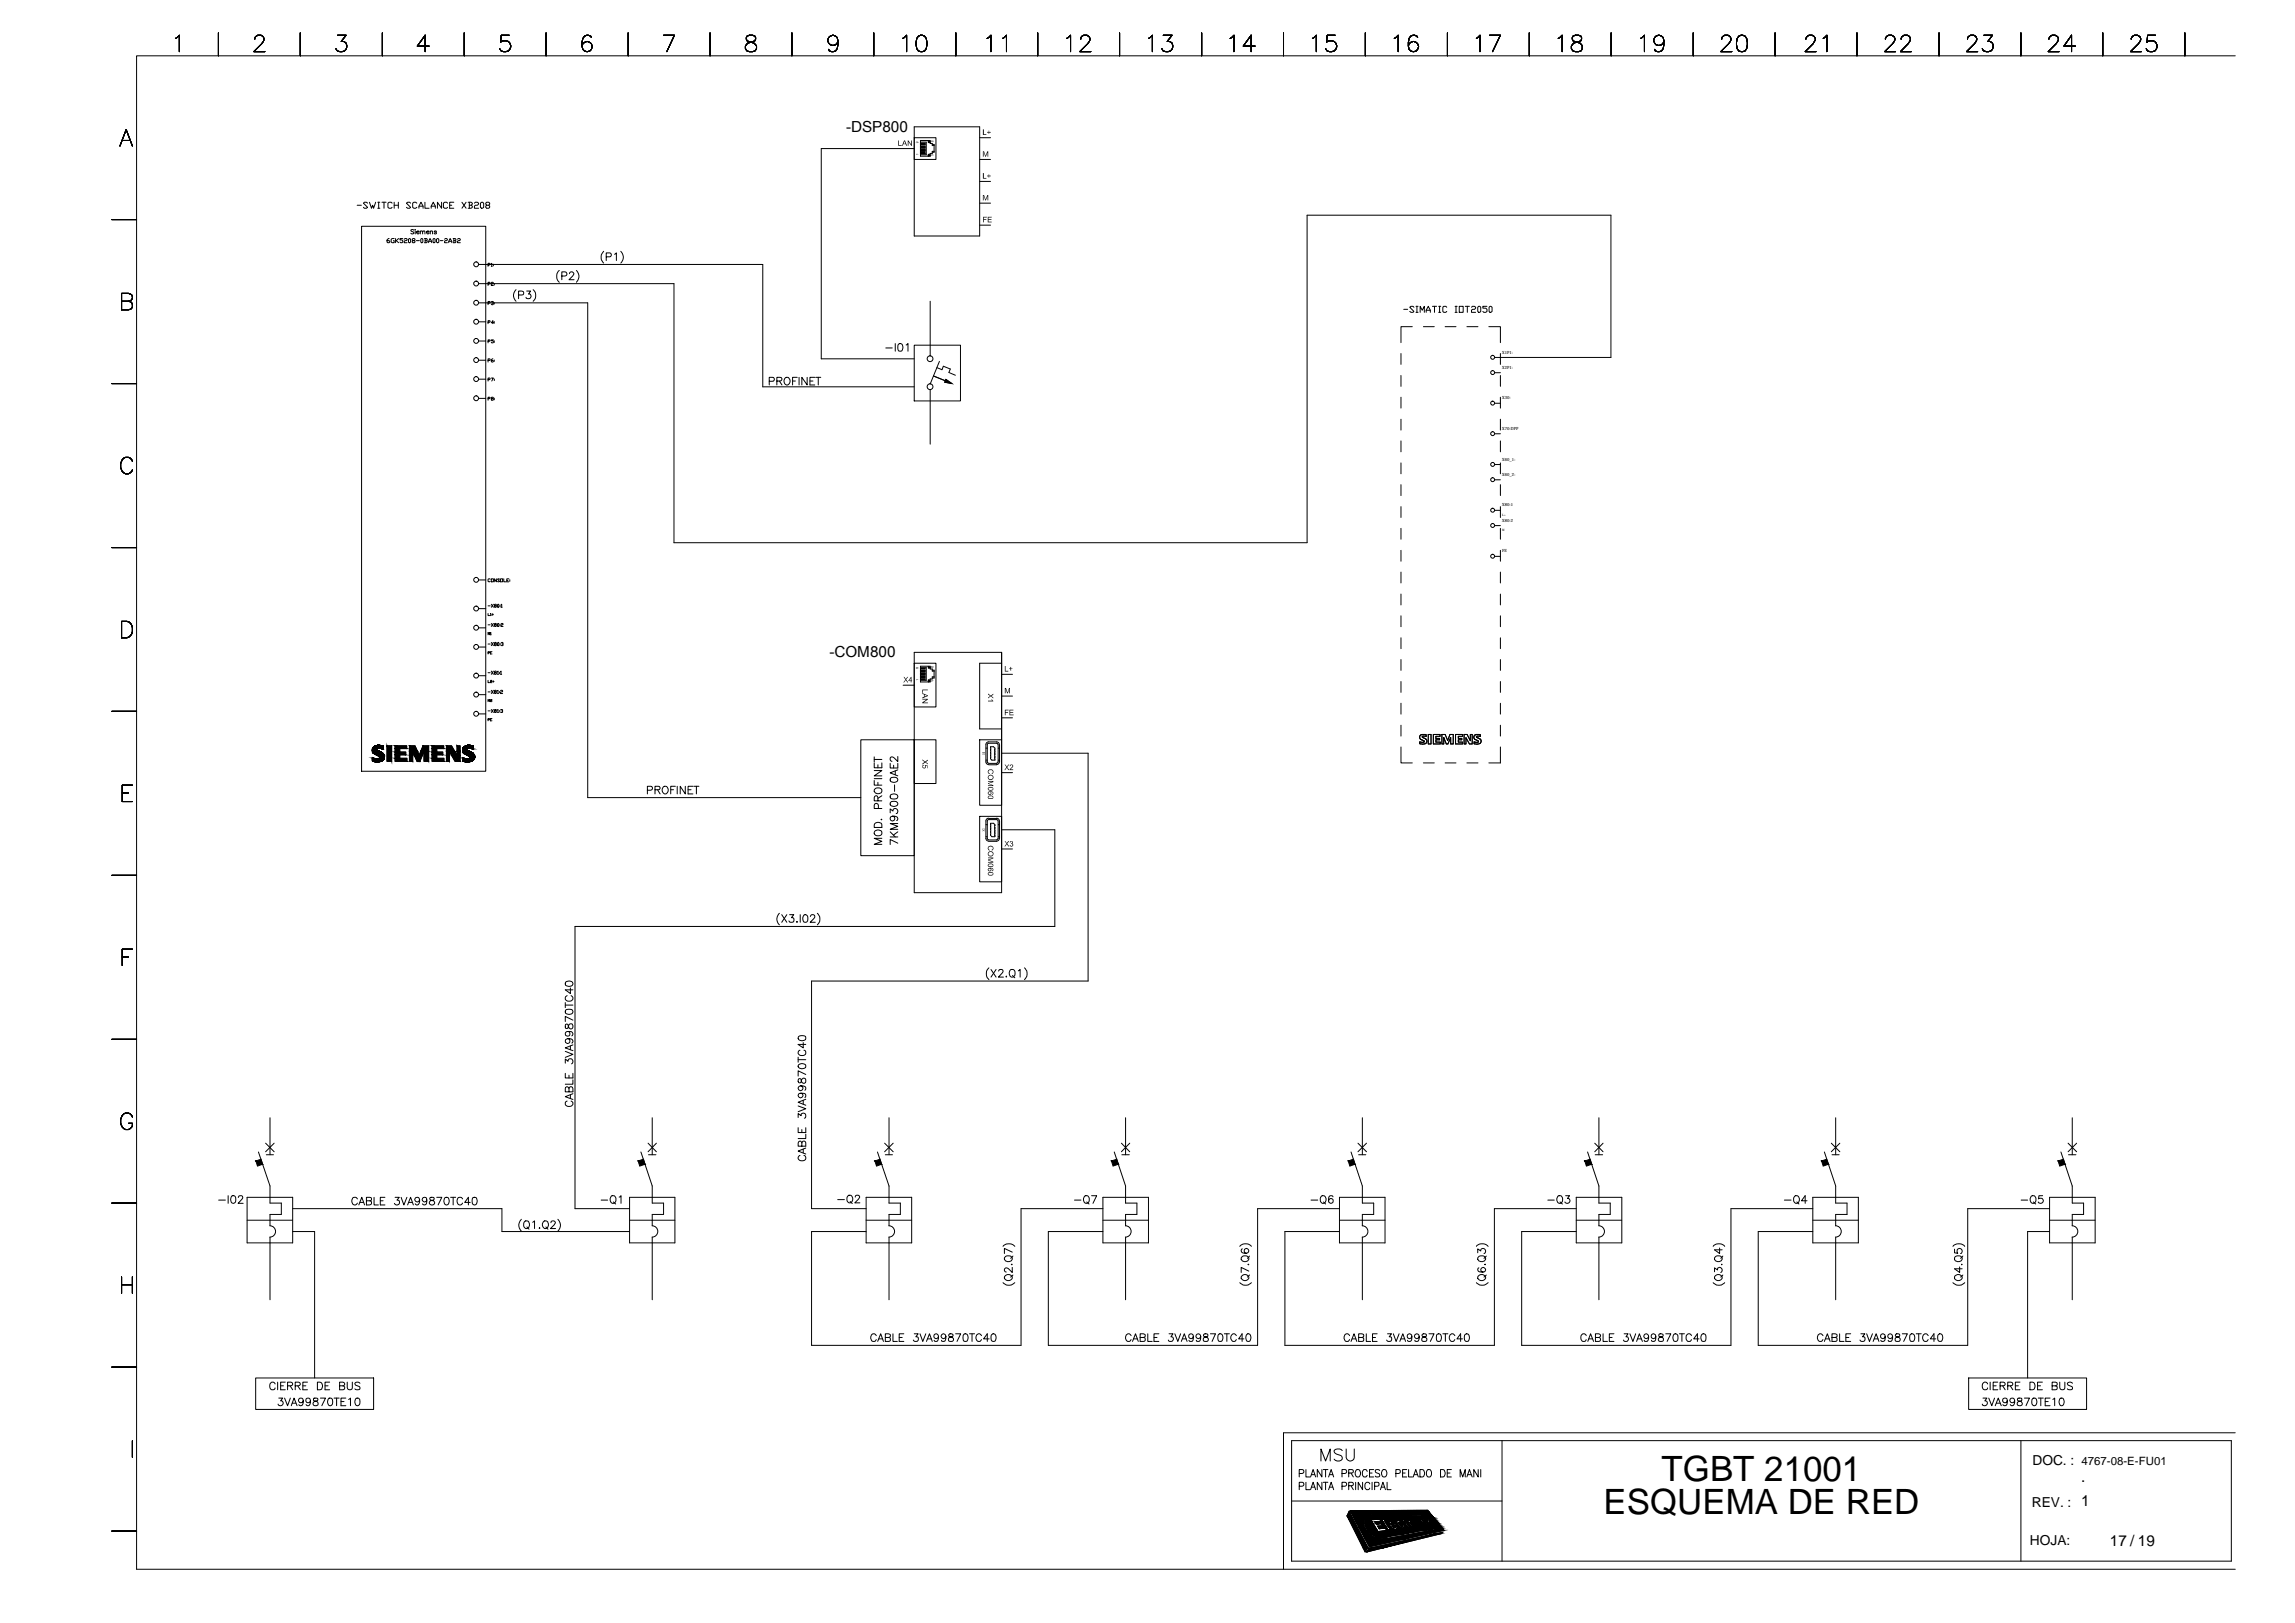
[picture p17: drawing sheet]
<svg xmlns="http://www.w3.org/2000/svg" width="420mm" height="297mm" viewBox="0 0 420 297" stroke-linecap="round" stroke-linejoin="round" font-family="sans-serif">
<defs><g id="words">
<g font-size="6.4">
<text x="304.2" y="271">TGBT 21001</text>
<text x="293.6" y="277">ESQUEMA DE RED</text>
</g>
<g font-size="2.8">
<text x="154.9" y="24.2">-DSP800</text>
<text x="151.8" y="120.3">-COM800</text>
<text x="381" y="271.2">.</text>
<text x="386.3" y="282.9">17 / 19</text>
</g>
<g font-size="2.5">
<text x="372.1" y="268.2">DOC. :</text>
<text x="372" y="275.7">REV. : 1</text>
<text x="371.6" y="282.8">HOJA:</text>
</g>
<text font-size="2.1" x="381.1" y="268.2">4767-08-E-FU01</text>
<g font-size=".8">
<text x="275" y="64.7">X1P1:</text>
<text x="275" y="67.5">X2P1:</text>
<text x="275" y="73.1">X30:</text>
<text x="275" y="78.7">X70:DPP</text>
<text x="275" y="84.3">X60_1:</text>
<text x="275" y="87.1">X60_2:</text>
<text x="275" y="92.7">X80:1</text>
<text x="275" y="95.5">X80:2</text>
<text x="275" y="101.1">FE</text>
</g>
<g font-size=".6">
<text x="275" y="94.5">L+</text>
<text x="275" y="97.3">M</text>
</g>
</g></defs>
<g fill="none" stroke="#000" stroke-width=".18">
<path d="M32.1 7l.7-.6v3.1M40 6v4.2M46.6 7.2a.73 .73 0 0 1 .6-.8h.6a.74 .74 0 0 1 .4 1.2l-1.7 1.9h2M55 6v4.2M61.8 6.4h1.6l-.9 1.2a.96 .96 0 0 1 1 1.1 .96 .96 0 0 1-1.3 .8l-.4-.2-.3-.4M70 6v4.2M78.6 8.4h-2.2l1.4-2v3.1M85 6v4.2M93.2 6.4h-1.4l-.2 1.4a1.05 1.05 0 0 1 1.8 .3 1.05 1.05 0 0 1-1.2 1.4l-.4-.2-.3-.4M100 6v4.2M108.3 6.9a.85 .85 0 0 0-1.3-.3 2.17 2.17 0 0 0 0 2.7 .93 .93 0 0 0 1.3-.4 .93 .93 0 0 0-.6-1.3 .93 .93 0 0 0-1.2 .8M115 6v4.2"/>
<path d="M121.5 6.4h2l-1.4 3.1M130 6v4.2M136.8 6.6a.6 .6 0 0 0 .3 1 1.54 1.54 0 0 1 1.4 .8 .83 .83 0 0 1-.7 1.1h-.6a.82 .82 0 0 1-.8-.7 .82 .82 0 0 1 .5-.9l1-.3a.6 .6 0 0 0 .3-1l-.4-.2h-.6zM145 6v4.2M153.4 7.5a.94 .94 0 0 1-1.3 .7 .94 .94 0 0 1-.3-1.5 .94 .94 0 0 1 1.5 .2 2.84 2.84 0 0 1-.3 2.4 .88 .88 0 0 1-1.3-.3M160 6v4.2M165.3 7l.7-.6v3.1M168.1 6.6a.94 .94 0 0 1 1.5 .4 2.57 2.57 0 0 1-.3 2.3 1.02 1.02 0 0 1-1.5-.4 2.57 2.57 0 0 1 .3-2.3zM175 6v4.2M180.7 7l.7-.6v3.1M183.5 7l.8-.6v3.1M190 6v4.2"/>
<path d="M195.3 7l.7-.6v3.1M197.9 7.2a.73 .73 0 0 1 .5-.8h.6a.74 .74 0 0 1 .4 1.2l-1.7 1.9h2M205 6v4.2M210.3 7l.7-.6v3.1M213 6.4h1.6l-.9 1.2a.96 .96 0 0 1 1 1.1 .96 .96 0 0 1-1.3 .8l-.4-.2-.3-.4M220 6v4.2M225.2 7l.7-.6v3.1M229.8 8.4h-2.2l1.5-2v3.1M235 6v4.2M240.3 7l.7-.6v3.1M244.4 6.4h-1.4l-.1 1.4a1.05 1.05 0 0 1 1.7 .3 1.05 1.05 0 0 1-1.2 1.4l-.4-.2-.3-.4M250 6v4.2"/>
<path d="M255.3 7l.7-.6v3.1M259.5 6.9a.84 .84 0 0 0-1.2-.3 2.77 2.77 0 0 0-.3 2.4 .94 .94 0 0 0 1.5 .2 .94 .94 0 0 0-.3-1.5 .94 .94 0 0 0-1.4 .7M265 6v4.2M270.3 7l.7-.6v3.1M272.7 6.4h2l-1.5 3.1M280 6v4.2M285.3 7l.7-.6v3.1M288 6.6a.6 .6 0 0 0 .3 1l.5 .2a.85 .85 0 0 1 .9 .7 .85 .85 0 0 1-.7 1h-.6a.82 .82 0 0 1-.7-.7 .82 .82 0 0 1 .4-.9l1-.3a.6 .6 0 0 0 .3-1l-.4-.2h-.6zM295 6v4.2M300.3 7l.8-.6v3.1M304.6 7.5a.94 .94 0 0 1-1.3 .7 .94 .94 0 0 1-.3-1.5 .94 .94 0 0 1 1.5 .2 2.84 2.84 0 0 1-.3 2.4 .88 .88 0 0 1-1.3-.3M310 6v4.2"/>
<path d="M315.2 7.2a.73 .73 0 0 1 .6-.8h.5a.74 .74 0 0 1 .5 1.2l-1.8 1.9h2.1M318.3 6.6a.94 .94 0 0 1 1.5 .4 2.57 2.57 0 0 1-.3 2.3 1.02 1.02 0 0 1-1.5-.4 2.57 2.57 0 0 1 .3-2.3zM325 6v4.2M330.6 7.2a.85 .85 0 0 1 .6-.8 .93 .93 0 0 1 1.1 .6v.3l-.4 .7-1.4 1.5h2M333.8 7l.7-.6v3.1M340 6v4.2M345.2 7.2a.85 .85 0 0 1 .6-.8 .93 .93 0 0 1 1.1 .6l-.1 .6-.3 .4-1.5 1.5h2M348.1 7.2a.73 .73 0 0 1 .5-.8h.6a.74 .74 0 0 1 .4 1.2l-1.7 1.9h2M355 6v4.2M360.2 7.2a.73 .73 0 0 1 .6-.8h.5a.74 .74 0 0 1 .5 1.2l-1.8 1.9h2.1M363.2 6.4h1.6l-.9 1.2a.96 .96 0 0 1 1 1.1 .96 .96 0 0 1-1.3 .8l-.4-.2-.3-.4M370 6v4.2"/>
<path d="M375.1 7.2a.85 .85 0 0 1 .6-.8 .93 .93 0 0 1 1.1 .6l-.1 .6-.3 .4-1.4 1.5h2M380 8.4h-2.1l1.4-2v3.1M385 6v4.2M390.2 7.2a.85 .85 0 0 1 .6-.8 .93 .93 0 0 1 1.1 .6l-.1 .6-.3 .4-1.5 1.5h2M394.6 6.4h-1.4l-.1 1.4a1.06 1.06 0 0 1 1.5-.1 1.06 1.06 0 0 1-.1 1.6 1.06 1.06 0 0 1-1.6-.4M400 6v4.2M409.2 10.2h-384.2v277h384.2M22 26.7l1.1-3 1.1 3M22.4 25.7h1.4M65.4 37.6h.8M67.3 37.2l-.2-.2h-.4l-.2 .2 .8 .7-.2 .2h-.4l-.2-.2M67.6 37l.4 1.1 .2-.5 .2 .5 .4-1.1"/>
<path d="M69.2 37h.3M69.2 38.1h.3M69.3 37v1.1M69.9 37h.8M70.3 37v1.1M71.8 37.2l-.2-.2h-.4l-.2 .2v.7l.2 .2h.4l.2-.2M72.2 37.6h.7M72.2 37v1.1M72.9 37v1.1M75.2 37.2l-.2-.2h-.4l-.2 .2 .8 .7-.2 .2h-.4l-.2-.2M76.3 37.2l-.2-.2h-.3l-.2 .2v.7l.2 .2h.3l.2-.2M76.7 38.1v-.4l.4-.7 .4 .7v.4"/>
<path d="M76.7 37.7h.8M77.8 37v1.1h.8M78.9 38.1v-.4l.4-.7 .4 .7v.4M78.9 37.7h.8M80.8 37v1.1l-.7-1.1v1.1M81.9 37.2l-.1-.2h-.4l-.2 .2v.7l.2 .2h.4l.1-.2M82.3 37.6h.4M83.1 37h-.8v1.1h.8M84.6 37l.7 1.1M85.3 37l-.7 1.1M85.7 37h.6l.2 .2-.2 .4M85.9 37.6h.4l.2 .1v.2l-.2 .2h-.6"/>
<path d="M85.9 37v1.1M86.9 37.2l.1-.2h.4l.2 .2-.2 .4h-.4l-.1 .1v.4h.7M88 37.2l.2-.2 .3 .2v.7l-.2 .2-.3-.2zM89.1 37.6l-.2-.2 .2-.4h.4l.1 .2-.1 .4h-.4l-.2 .1 .2 .4h.4l.1-.2-.1-.3M167.4 25.2h4v4h-4zM167.4 23.2h12v20h-12zM167.4 27.2h-17v38.5h17M168.5 27.5l.9 .1zM168.5 26.2l.9 .1zM168.5 26.4l.9 .1zM168.5 26.7l.9 .1zM168.5 27l.9 .1z"/>
<path d="M168.5 27.2h.9v.2h-.9zM168.5 27.8l.9 .1zM168.5 28.1l.9 .1zM168.5 26h1.1v2.3h-1.1M170 25.9l.3 .1zM170 28.4h.3v.1h-.3zM170 25.7v.4h.3M170.3 28.3h-.3v.3M170.7 26.4h.3v1.5h-.3M171 26.6h-.3v-.3h-.4v-.6h-1.8v2.9h1.8v-.5h.4v-.4h.3M179.4 25.2h1.9M179.4 29.2h1.9"/>
<path d="M179.4 33.2h1.9M179.4 37.2h1.9M20.5 40.2h4.5M22.3 55.1h1.2l.4-.1a.68 .68 0 0 0 0-1.1l-.4-.2h-1.2v3h1.2a.78 .78 0 0 0 .8-.8 .78 .78 0 0 0-.8-.8M66.2 41.4h22.7v99.8h-22.7zM71.2 43.7l-.3 .2v.4l.3 .1 .2-.1-.2-.3h-.3M72.2 43.7l-.6 .1v.5l.6 .1v-.4h-.2M72.4 43.7v.7M72.5 44l.5 .4M73 43.7l-.6 .3M73.7 43.7h-.5v.2h.4l.1 .1-.1 .4-.4-.1M74 43.8l.2-.1 .3 .1-.1 .2-.4 .2v.2h.5"/>
<path d="M74.9 43.7l.3 .1v.5l-.2 .1-.2-.1v-.5zM75.6 44l-.1-.1 .1-.2 .4 .1-.2 .2-.3 .2 .1 .2 .4-.1-.2-.3M75.8 42.1l-.2-.1-.4 .1 .6 .5-.2 .2-.4-.1M76 42.1h.1M76 42.3v.5M76.2 44h.6M76.3 42.5h.4a.25 .25 0 0 0-.3-.2 .25 .25 0 0 0-.1 .4l.2 .1 .2-.1M76.9 42.4l.3-.1h.1l.1 .5M76.9 42.3v.5M77.2 43.7l.2 .1v.5l-.1 .1-.3-.1v-.5zM77.4 42.4l.1-.1h.3v.5M77.7 43.7h.4l.1 .1-.1 .2"/>
<path d="M77.8 44h.3l.1 .3-.1 .1h-.4M77.8 43.7v.7M78.1 42.5h.5a.25 .25 0 0 0-.4-.2 .25 .25 0 0 0-.1 .4l.2 .1 .3-.1M78.5 44.4l.2-.7 .3 .5v.2M78.5 44.2h.5M78.8 42.4l.1-.1h.2l.1 .5M78.8 42.3v.5M79.4 43.7l.3 .1v.5l-.2 .1-.2-.1v-.5zM79.9 42.4l-.4-.1v.2l.4 .2-.2 .1-.2-.1M79.9 43.8l.2-.1 .2 .1v.5l-.1 .1-.3-.1zM80.6 44h.5M81.4 43.8l.1-.1 .4 .1-.1 .2-.4 .2v.2h.5"/>
<path d="M82.2 44.4l.2-.7 .3 .5v.2M82.2 44.2h.5M83 43.7h.3l.2 .1-.2 .2M83.1 44h.2l.2 .3-.2 .1h-.3M83.1 43.7v.7M83.8 43.8l.1-.1 .4 .1-.2 .2-.3 .2v.2h.5M87.6 48.4h52v22.4h27.8M87.6 51.9h35.8v47.4h115.9v-59.9h55.6v26h-21.3M87.6 55.4h20v90.6h50M87.6 58.9h1.3M89.4 48.5h.2l.1-.2-.3-.1v.5M89.4 52h.2v-.3h-.2v.6"/>
<path d="M89.4 55.5h.2l.1-.2-.3-.1v.6M89.4 59h.2l.1-.2-.3-.1v.5M89.9 48.3l.1-.1v.5M89.9 51.8l.3-.1 .1 .2-.3 .1-.1 .3h.4M89.9 55.3h.4l-.2 .2M89.9 48.7h.2M90.2 55.5v.3l-.3-.2M90.3 59.1h-.4l.3-.4v.5M90.3 48.4v.1M90.3 48.6v.1M90.5 51.9v.1M90.5 52v.2"/>
<path d="M90.5 55.4v.1M90.5 55.6h.1M90.5 58.9v.1M90.5 59.1v.1M94.5 53a1.42 1.42 0 0 0 0 2.1M94.9 54l.8-.1 .2-.2-.1-.3-.9-.1v1.4M96.4 53.3h.7l-.3 .5a.44 .44 0 0 1 .4 .5 .44 .44 0 0 1-.6 .4l-.2-.1-.1-.2M97.6 53a1.42 1.42 0 0 1 0 2.1M102.4 49.5a1.47 1.47 0 0 0 0 2.2M102.9 50.5l.8-.1 .1-.2-.1-.4h-.8v1.4M104.3 50.1l.1-.3h.4l.3 .4-.9 1h.9M105.5 49.5a1.47 1.47 0 0 1 0 2.2"/>
<path d="M110.5 46a1.48 1.48 0 0 0 0 2.1M111 47h.8l.1-.2-.1-.5h-.8v1.4M112.5 46.5l.3-.2v1.4M113.7 46a1.48 1.48 0 0 1 0 2.1M170.3 55.1v10.1M179.4 41.2h1.9M257 56.6h.7M258.6 59.8h-2.1v2.9M258.9 56.2l-.2-.1h-.4l-.2 .1 .8 .8-.2 .2h-.4l-.2-.2M259.2 56.1h.4M259.2 57.2h.4M259.4 56.1v1.1"/>
<path d="M260 57.2v-1.1l.4 .7 .4-.7v1.1M260.6 59.8h2M261.1 57.2v-.4l.4-.7 .4 .7v.4M261.1 56.8h.8M262.2 56.1h.8M262.6 56.1v1.1M263.4 56.1h.4M263.4 57.2h.4M263.6 56.1v1.1M264.6 59.8h2M264.9 56.2l-.2-.1h-.4l-.2 .1v.8l.2 .2h.4l.2-.2M266.4 56.1h.4"/>
<path d="M266.4 57.2h.4M266.6 56.1v1.1M267.2 56.1h.7v1.1h-.7zM268.3 56.1h.7M268.5 59.8h2.1M268.6 56.1v1.1M269.4 56.2l.2-.1h.3l.3 .1-.3 .4h-.3l-.2 .2v.4h.8M270.7 56.1l.4 .1v.8l-.2 .2-.4-.2v-.8zM272.2 56.1h-.7v.3h.5l.2 .2v.4l-.2 .2h-.4l-.1-.2M272.6 59.8h2.1v2.9M272.8 56.1l.4 .1v.8l-.2 .2-.4-.2v-.8zM20.5 70.2h4.5"/>
<path d="M87.6 62.4h1.3M87.6 65.9h1.3M87.6 69.4h1.3M87.6 72.9h1.3M89.4 62.5h.2l.1-.2-.3-.1v.6M89.4 66h.2l.1-.2-.3-.1v.6M89.4 69.5h.2l.1-.2-.3-.1v.5M89.4 73h.2l.1-.2-.3-.1v.6M89.9 69.2h.4l-.3 .5M90 73v-.3l.3 .1-.4 .3 .1 .2 .3-.1-.1-.2M90.2 65.7l-.3 .2 .1 .4h.2v-.3h-.3M90.3 62.2h-.4v.2l.4 .1-.1 .3-.3-.1"/>
<path d="M90.5 62.4v.1M90.5 62.5v.2M90.5 65.9v.1M90.5 66.1h.1M90.5 69.4v.1M90.5 69.6v.1M90.5 72.9v.1M90.5 73.1v.1M140.8 69.8l.8-.1 .2-.2-.2-.4h-.8v1.4M142.2 69.7h.8l.2-.3-.2-.3h-.8v1.4M142.7 69.7l.5 .8M143.8 69.1a.69 .69 0 0 1 .9 .6 .69 .69 0 0 1-.7 .8 .8 .8 0 0 1-.2-1.4z"/>
<path d="M145.1 69.7h.5M146 69.1h-.9v1.4M146.3 69.1v1.4M147.8 69.1v1.4l-1-1.4v1.4M148.3 69.7h.5M149.2 69.1h-.9v1.4h.9M149.3 69.1h1M149.8 69.1v1.4M162.2 63.7h1.2M163.9 62.9v1.4M164.5 63a.45 .45 0 0 1 .7 .1 .68 .68 0 0 1 .1 .8 .68 .68 0 0 1-.8 .3l-.1-.5zM165.9 63.1l.3-.2v1.4"/>
<path d="M167.4 63.2h8.4v10.2h-8.4zM170.3 71.3v10M171.5 67.3l1 .4 .2-.7 1.3 .5-.3 .7 1.2 .5M172 66.1l-1.7 4.2M173.1 69.7l-2.2-.9 2.5 1M173.2 69.4l1.1 .8-1.3-.3zM256.5 64.7v2M256.5 68.7v2M256.5 72.7v2M256.5 76.7v2M273.6 73.8h1.1M273.6 79.4h1.1"/>
<path d="M273.6 68.2h1.1M274.7 64.7v2M274.7 68.7v2M274.7 72.7v2M274.7 76.7v2M24.2 84.4a1.03 1.03 0 0 0-1-.7 1.03 1.03 0 0 0-.9 .7 1.69 1.69 0 0 0 .7 2.3 1.11 1.11 0 0 0 1.2-.7M256.5 80.7v2M256.5 84.7v2M256.5 88.7v2M256.5 92.7v2M256.5 96.7v2M273.6 85h1.1"/>
<path d="M273.6 87.8h1.1M273.6 93.4h1.1M273.6 96.2h1.1M274.7 80.7v2M274.7 84.7v2M274.7 88.7v2M274.7 92.7v2M274.7 96.7v2M20.5 100.2h4.5M22.3 113.7h.9a1.6 1.6 0 0 1 1.1 1.5 1.6 1.6 0 0 1-1.1 1.5h-.9zM87.6 111.4h1.3M87.6 106.1h1.3"/>
<path d="M87.6 114.9h1.3M87.6 118.4h1.3M89.4 112.3v.4h.2M89.4 116.2v-.4l.1 .2 .1-.2v.4M89.4 119.5h.2v-.2h-.2v.4M89.4 110.9h.3M89.4 114.4h.3M89.4 117.9h.3M89.7 106h-.3v.4h.3M89.8 112.3h.1v.4M89.8 115.8h.1v.4M89.8 112.7h.1"/>
<path d="M89.8 116.2h.1M89.8 119.5h.1M89.9 105.9h.4v.6h-.4zM89.9 110.6l.4 .5M89.9 114.1l.4 .6M89.9 117.6l.4 .6M90.1 119.3h-.3v.4h.3M90.1 112.5h.2M90.2 112.3v.3M90.3 110.6l-.4 .5M90.3 114.1l-.4 .6M90.3 117.6l-.4 .6"/>
<path d="M90.6 110.9l-.1-.1 .1-.2h.2l.1 .2-.4 .3h.3v-.2M90.6 114.4l-.1-.2h.4l-.4 .3 .1 .2 .3-.1-.1-.2M90.6 117.9l-.1-.1 .1-.2h.2l.1 .2-.4 .2v.1l.3 .1v-.3M90.9 105.9v.6l-.4-.6v.6M91.1 110.7h.2v.4h-.2zM91.1 114.2h.2v.5l-.2-.1zM91.2 117.6l.1 .1v.5l-.2-.1zM91.5 106h-.4l.4 .4h-.4M91.6 110.8v.1M91.6 111v.1M91.6 114.3v.1M91.6 114.5v.1"/>
<path d="M91.6 117.8v.1M91.6 118v.1M91.6 105.9h.4v.6h-.4zM91.7 110.7l.1-.1v.5M91.7 114.2h.4l-.4 .3v.2h.4M91.7 117.7l.3-.1 .1 .2-.2 .1M91.7 111.1h.2M92 117.9v.3l-.3-.1M92.2 105.9v.6h.4M92.8 106.2h.2M93.2 105.9h-.4v.6h.4M93.3 106.1v.1"/>
<path d="M93.3 106.3v.1M167.4 119.4h16v44h-16zM256.5 100.7v2M256.5 104.7v2M256.5 108.7v2M256.5 112.7v2M256.5 116.7v2M273.6 101.8h1.1M274.7 100.7v2M274.7 104.7v2M274.7 108.7v2M274.7 112.7v2"/>
<path d="M274.7 116.7v2M20.5 130.2h4.5M68.4 136.8l.7-.4 1.1 .1v.6l-.8-.1a.25 .25 0 0 0-.4 .1 .25 .25 0 0 0 .3 .3l.1 .1a1.19 1.19 0 0 1 1 .9l-.1 .6-.5 .3-1 .1-.6-.1v-.6l.5 .2 .5-.1a.25 .25 0 0 0 .3-.1 .25 .25 0 0 0 0-.3l-1.2-.7-.1-.7zM70.9 136.5h.8v2.8h-.8zM72.3 136.5h2.2v.5h-1.3v.6h1.1v.5h-1.1v.7h1.3v.5h-2.2zM75 136.5h1l.7 1.7 .8-1.7h1v2.8h-.9v-1.8l-.7 1.9h-.5l-.8-1.9v1.8h-.6zM79.1 136.5h2.1v.5h-1.2v.6h1.1v.5h-1.1v.7h1.3v.5h-2.2zM81.7 136.5h1l1 1.8v-1.8h.5v2.8h-.9l-1-1.8v1.8h-.6zM84.8 136.9l.2-.3 .6-.2 1.1 .1v.6l-.8-.1a.25 .25 0 0 0-.4 .1 .25 .25 0 0 0 .3 .3l.1 .1a1.09 1.09 0 0 1 1 .8l-.1 .7-.5 .3-1 .1-.6-.1v-.6l.5 .2 .5-.1a.25 .25 0 0 0 .3-.1 .25 .25 0 0 0 0-.3l-1.2-.7zM87.6 123.7h1.3M87.6 127.1h1.3M87.6 130.7h1.3"/>
<path d="M89.4 124.5v.4h.2M89.4 128.4v-.4l.1 .3 .1-.3v.4M89.4 131.7l.2-.1-.2-.1v.4M89.4 123.1h.3M89.4 126.6h.3M89.4 130.1h.3M89.8 124.6h.3l-.3 .2v.1h.3M89.8 128.1h.3l-.3 .2v.1h.3M89.8 131.7h.1M89.9 122.8l.4 .6M89.9 126.3l.4 .6M89.9 129.9l.4 .5"/>
<path d="M90.1 131.5h-.3v.4h.3M90.2 124.7h.3M90.3 124.6v.3M90.3 122.8l-.4 .6M90.3 126.3l-.4 .6M90.3 129.9l-.4 .5M90.6 123.1l-.1-.1 .1-.2h.2l.1 .2-.4 .2v.1l.3 .1v-.3M90.6 126.6l-.1-.2 .3-.1 .1 .2-.4 .2 .1 .2 .3-.1-.1-.2M90.6 130.1l-.1-.2h.4l-.4 .3 .1 .2 .3-.1-.1-.2M91.1 123l.1-.2v.6M91.1 126.4l.1-.1v.6M91.1 129.9h.1v.5"/>
<path d="M91.1 123.4h.2M91.1 126.9h.2M91.1 130.4h.2M91.5 123v.1M91.5 123.2v.1M91.5 126.5v.1M91.5 126.7v.1M91.5 130v.1M91.5 130.2v.1M91.6 123l.1-.2v.6M91.6 126.4h.4l-.1 .2-.3 .1v.2h.4M91.6 129.9h.3l.1 .1-.2 .1"/>
<path d="M91.6 123.4h.2M91.9 130.1v.3l-.3-.1M157.6 135.4h9.8v21.2h-9.8zM160 139.6v.9h1.4v-.9M160 139h1.4M160 138.5v1M160.7 140v.5M163 139.7v.9h1.4v-.9M164.4 138.4v1l-.7-.7-.3-.2-.3 .1-.1 .4 .3 .3M165.3 125.4h2.1M167.4 121.4h4v8h-4zM167.4 135.4h4v8h-4z"/>
<path d="M168.5 123.7l.9 .1zM168.5 122.4h.9zM168.5 122.7h.9zM168.5 122.9l.9 .1zM168.5 123.2h.9v.1h-.9zM168.5 123.5h.9zM168.5 124l.9 .1zM168.5 124.3h.9zM168.5 122.2h1.1v2.3h-1.1M170 122.1h.3zM170 124.6l.3 .1zM170 121.9v.4h.3"/>
<path d="M170.3 124.4h-.3v.4M170.7 122.7h.3v1.4h-.3M171 122.8h-.3v-.4h-.4v-.5h-1.8v2.9h1.8v-.5h.4v-.4h.3M179.4 135.4h4v12h-4zM180.5 136.3v3.1l.1 .3 .4 .2M180.5 136.9h.2M180.5 139.1h.2M180.7 136.3v3.1l.3 .3M181 136l-.3 .3M181 135.8l-.4 .2-.1 .3M181 136h1.5l.2 .3M181 135.8h1.5l.4 .2 .1 .3"/>
<path d="M181 139.7h1.5M181 140h1.5M181.3 136.7h.6l.2 .2v2.2h-.5l-.3-.2zM182.7 139.4l-.2 .3M182.7 136.3v3.2M182.7 136.9h.3M182.7 139.1h.3M183 139.4l-.3 .5h-.2M183 136.3v3.2M183.4 121.4h-4v12h4M183.4 137.9h15.8v41.6h-50.6v41.7h10M183.4 123.4h2"/>
<path d="M183.4 127.4h2M183.4 131.4h2M256.5 136.7v2.9h2.1M256.5 120.7v2M256.5 124.7v2M256.5 128.7v2M256.5 132.7v2M260 134.6l.3-.2 .8 .1v.3l-.3-.1a.25 .25 0 0 0-.3 0 .25 .25 0 0 0-.1 .3l.7 .3 .1 .5-.4 .4-.9-.1v-.3l.4 .1a.24 .24 0 0 0 .3 0 .24 .24 0 0 0 .1-.3l-.7-.4zM260.6 139.6h2M261.5 134.4h.5v1.8h-.5zM262.4 134.4h1.2v.4h-.7v.3h.7v.3h-.7v.4h.8v.4h-1.3zM264 134.4h.6l.4 1.1 .5-1.1h.6v1.8h-.5v-1.2l-.5 1.2h-.3l-.5-1.2v1.2h-.3z"/>
<path d="M264.6 139.6h2M266.5 134.4h1.2v.4h-.7v.3h.6v.3h-.6v.4h.7v.4h-1.2zM268 134.4h.6l.6 1.2v-1.2h.3v1.8h-.5l-.6-1.2v1.2h-.4zM268.5 139.6h2.1M269.9 134.7l.3-.3 .8 .1v.3l-.3-.1a.2 .2 0 0 0-.3 0 .2 .2 0 0 0 .1 .3l.6 .4v.5l-.4 .3-.8-.1v-.3l.3 .1a.22 .22 0 0 0 .4 0 .22 .22 0 0 0-.1-.4l-.6-.3zM274.7 120.7v2M274.7 124.7v2M274.7 128.7v2M274.7 132.7v2M274.7 136.7v2.9h-2.1M22.4 145.1h1.1M24.2 143.7h-1.8v3h1.8"/>
<path d="M118.5 144.6l.8-.1 .2-.1-.2-.5h-.8v1.4M119.9 144.5h.8l.1-.3-.1-.3h-.8v1.4M120.4 144.5l.4 .8M121.4 144.1l.1-.2a.69 .69 0 0 1 .9 .7 .69 .69 0 0 1-.7 .7l-.3-.2a.78 .78 0 0 1 0-1zM122.8 144.5h.5M123.6 143.9h-.8v1.4M124 143.9v1.4M125.5 143.9v1.4l-1-1.4v1.4M126 144.5h.5M126.9 143.9h-.9v1.4h.9M127 143.9h1M127.5 143.9v1.4"/>
<path d="M160 142.8v.9h1.4M160 141h1.4l-1.4 1h1.4M160 142.5h1.4M160.1 152.2a.73 .73 0 0 1 .8-.3 .73 .73 0 0 1 .5 .7 .74 .74 0 0 1-.7 .4 .74 .74 0 0 1-.7-.7zM160.1 150.8a.77 .77 0 0 1 1.3 .2v.4h-1.4zM160.1 144.5a.69 .69 0 0 1 .9-.3 .69 .69 0 0 1 .4 .8 .74 .74 0 0 1-.8 .3 .74 .74 0 0 1-.6-.7zM160.7 146.6l-.1-.8-.1-.2-.3 .1-.2 .9h1.4M160.7 143.2v.5M160.8 148l-.1-.8-.2-.2-.3 .1-.2 .9h1.4M161.4 149.9v.1zM161.4 153.4h-1.4l1.4 .6-1.4 .5h1.4M161.4 145.6l-.7 .5"/>
<path d="M163 148.8v-.7l.5 .3a.46 .46 0 0 1 .7-.3 .46 .46 0 0 1-.1 .8M163 153.2h1.4M163 152.2l.9 1M163 146.9l.6-.2a.6 .6 0 0 1 .8 .5 .78 .78 0 0 1-.7 .4 .78 .78 0 0 1-.7-.4zM163 145.5a.82 .82 0 0 1 1.4 .4 .97 .97 0 0 1-1.4 .2zM163 142.5l.6-.2a.6 .6 0 0 1 .8 .5 .78 .78 0 0 1-.7 .4 .78 .78 0 0 1-.7-.4zM163.4 149.4a.45 .45 0 0 1 .4 .6 .45 .45 0 0 1-.7 .2 .45 .45 0 0 1 0-.7 .7 .7 0 0 1 .9-.1 .7 .7 0 0 1 .3 .7l-.1 .1M163.6 140.1v.5M163.8 143.7v1.1M163.9 141.1v.7M164.4 154.3l-1.4-.7v1M164.4 150.7h-1.4l1.4 .5-1.4 .6h1.4"/>
<path d="M164.4 140.9l-1.4 .5 1.4 .6M164.4 152.2l-.8 .6M179.4 149.4h4v12h-4zM180.5 150.3v3.2l.2 .4h.3M180.5 150.9h.2M180.5 153.1h.2M180.7 150.3v3.2l.3 .2M181 150l-.3 .2M181 149.7l-.4 .3-.1 .2M181 150h1.5l.2 .2M181 149.8h1.5M181 153.7h1.5"/>
<path d="M181 154h1.5M181.3 150.7h.6l.2 .2v2.2h-.5l-.3-.2zM182.5 149.7l.2 .1 .3 .4M182.7 153.5l-.2 .2M182.7 150.3v3.2M182.7 150.9h.3M182.7 153.1h.3M183 153.5l-.3 .4h-.2M183 150.3v3.2M183.4 151.9h9.7v17.7h-87.8v51.6h10M183.4 141.4h2M183.4 155.4h2"/>
<path d="M20.5 160.2h4.5M22.4 175.1h1.1M24.2 173.7h-1.8v3M103.5 179.8a.82 .82 0 0 1 1.4 .3 .78 .78 0 0 1-.7 .4 .78 .78 0 0 1-.7-.4zM142.7 167.1a1.42 1.42 0 0 0 0 2.2M143.1 167.4l.9 1.4M144 167.4l-.9 1.4M144.6 167.4h.7l-.4 .6a.46 .46 0 0 1 .4 .6 .46 .46 0 0 1-.8 .1l-.1-.2M145.9 168.7v.1zM146.5 167.4v1.4M147.2 167.5l.2-.1a.77 .77 0 0 1 .5 .7 .77 .77 0 0 1-.4 .7h-.1a.84 .84 0 0 1-.2-1.3zM148.4 167.7l.2-.3 .5 .1v.5l-.8 .8h1"/>
<path d="M149.6 167.1a1.42 1.42 0 0 1 0 2.2M181 177.1a1.47 1.47 0 0 0 0 2.2M181.4 177.4l1 1.4M182.4 177.4l-1 1.4M182.8 177.7l.2-.2 .4-.1 .2 .2v.2l-.8 1h.9M184.2 178.7v.1zM185 177.5a.71 .71 0 0 1 .9 .4 .71 .71 0 0 1-.5 .9 .76 .76 0 0 1-.6-.5 .76 .76 0 0 1 .2-.8zM185.4 178.5l.4 .5M186.4 177.7l.4-.3v1.4M187.6 177.1a1.47 1.47 0 0 1 0 2.2M20.5 190.2h4.5M103.5 196.4v.9h1.4v-.9"/>
<path d="M103.5 194.6v-.8l.5 .4a.48 .48 0 0 1 .8-.3 .48 .48 0 0 1-.2 .8M103.5 192.4l1.4 .6-1.4 .5M103.5 184h1.4M103.5 183.5v.9M103.5 187.5a.52 .52 0 0 0 .2 .7h.3l.1-.4a.4 .4 0 0 1 .4-.4 .4 .4 0 0 1 .4 .3l-.1 .5a.54 .54 0 0 1-.6 0 .54 .54 0 0 1-.2-.6l-.2-.2zM103.5 184.9l.6-.2 .5 .1a.44 .44 0 0 1 .3 .4 .44 .44 0 0 1-.3 .4 .68 .68 0 0 1-.8 0 .68 .68 0 0 1-.3-.7zM103.8 182.2a.52 .52 0 0 0-.3 .6 .52 .52 0 0 0 .5 .4h.3a.52 .52 0 0 0 .6-.4 .52 .52 0 0 0-.4-.6M104 190.1a.44 .44 0 0 1 .4 .6 .44 .44 0 0 1-.7 .2 .44 .44 0 0 1 0-.7 .67 .67 0 0 1 .8-.1 .67 .67 0 0 1 .3 .8h-.1M104 188.8a.43 .43 0 0 1 .3 .6 .43 .43 0 0 1-.7 .1 .43 .43 0 0 1 .1-.7h.3a.63 .63 0 0 1 .9 .5l-.2 .3M104.2 199.2v-.2l.2-.1 .4 .1 .1 .2v.6h-1.4v-.8l.2-.1 .4 .1 .1 .8M104.2 196.8v.5M104.4 180.8v1l-.9-.6h1.4"/>
<path d="M104.4 191.4v.7M104.9 197.6v.8h-1.4M104.9 191.2l-1.4 .6 1.4 .5M104.9 186.7l-1.4-.7v1M146.1 193.9h1.4M146.1 193.5v.9M146.2 197.5a.48 .48 0 0 0 .1 .7l.3-.1 .2-.6a.37 .37 0 0 1 .4-.2 .37 .37 0 0 1 .3 .4l-.1 .5a.42 .42 0 0 1-.7-.3l-.1-.4zM146.2 194.9a.87 .87 0 0 1 1.3 .1v.2a.76 .76 0 0 1-.7 .4 .76 .76 0 0 1-.7-.6zM146.2 189.7l.5-.2 .6 .1a.44 .44 0 0 1 .2 .4 .44 .44 0 0 1-.2 .4 .66 .66 0 0 1-.8 0 .66 .66 0 0 1-.3-.7zM146.5 192.2a.5 .5 0 0 0-.4 .6 .5 .5 0 0 0 .6 .4h.3a.5 .5 0 0 0 .5-.4 .5 .5 0 0 0-.3-.6M146.6 198.7a.44 .44 0 0 1 .4 .6 .44 .44 0 0 1-.7 .2 .44 .44 0 0 1 0-.7 .69 .69 0 0 1 .8-.1 .69 .69 0 0 1 .4 .7l-.2 .1M147.1 190.8v1l-1-.7h1.4"/>
<path d="M147.5 196.7l-1.4-.7v.9M24.2 204.4a1.03 1.03 0 0 0-1-.7 1.03 1.03 0 0 0-.9 .7 1.69 1.69 0 0 0 .7 2.3 1.04 1.04 0 0 0 1.2-1.1h-.7M40 219.6h1.3M41.8 218.8v1.4M42.4 218.9a.51 .51 0 0 1 .7 .2v.9a.44 .44 0 0 1-.4 .2 .44 .44 0 0 1-.4-.2 1.12 1.12 0 0 1 .1-1.1zM43.6 219.2l.2-.3 .4-.1 .2 .2v.3l-.8 .9h.9M45.2 219.1h8.4v8.4h-8.4zM47.3 210.8l2.1 6.3v3.1h2.1v2.1h-2.1v2a1.04 1.04 0 0 1 1 1.1 1.04 1.04 0 0 1-1 1v11.5M48.6 209.2l1.6 1.6M48.8 211.3h1.3M49.4 204.6v6.7M50.2 209.2l-1.6 1.6"/>
<path d="M65.4 219.4a.53 .53 0 0 0-.6-.3 .53 .53 0 0 0-.4 .5v.4a.52 .52 0 0 0 .4 .5 .52 .52 0 0 0 .6-.3M67.1 219.8l.8-.1 .1-.4-.9-.2v1.4h.6l.3-.1v-.5l-.3-.1M68.5 219.1v1.4h.8M69.6 219.8h.5M70.5 219.1h-.9v1.4h.9M72.3 219.1h.8l-.4 .5a.47 .47 0 0 1 .4 .5 .47 .47 0 0 1-.4 .5 .47 .47 0 0 1-.5-.4M73.4 219.1l.5 1.4 .6-1.4M76.8 219.6a.45 .45 0 0 1-.6 .4 .45 .45 0 0 1-.2-.7 .45 .45 0 0 1 .7 0 .78 .78 0 0 1-.4 1.2l-.3-.2M78.1 219.6a.43 .43 0 0 1-.6 .3 .43 .43 0 0 1-.1-.7 .43 .43 0 0 1 .7 .1v.3a.66 .66 0 0 1-.5 .9l-.2-.2M78.8 219.2l-.1 .2 .2 .2a.51 .51 0 0 1 .5 .2 .51 .51 0 0 1 .1 .6 .53 .53 0 0 1-.9-.2 .67 .67 0 0 1 .8-.6v-.4zM80 219.1h.9l-.7 1.4M81.5 219.2a.51 .51 0 0 1 .7 .2 .66 .66 0 0 1 0 .8 .66 .66 0 0 1-.7 .2 1.04 1.04 0 0 1 0-1.2z"/>
<path d="M82.5 219.1h.9M83 219.1v1.4M84.7 219.4a.53 .53 0 0 0-.6-.3 .53 .53 0 0 0-.4 .5v.4a.52 .52 0 0 0 .4 .5 .52 .52 0 0 0 .6-.3M86.6 219.2a.51 .51 0 0 1 .7 .2 .66 .66 0 0 1 0 .8 .66 .66 0 0 1-.7 .2l-.2-.5zM103.8 201.5a.5 .5 0 0 0-.3 .6 .5 .5 0 0 0 .5 .4h.3a.5 .5 0 0 0 .6-.4 .5 .5 0 0 0-.4-.6M104.4 200.4v.7M104.9 200.2l-1.4 .5 1.4 .5M110.1 219.6h1.1M112 218.9a.71 .71 0 0 1 .8 .5 .71 .71 0 0 1-.4 .8 .76 .76 0 0 1-.7-.5 .76 .76 0 0 1 .3-.8zM112.3 220l.4 .4M113.4 219.1l.3-.3v1.4M115.3 219.1h8.3v8.4h-8.3z"/>
<path d="M117.3 210.8l2.1 6.3v3.1h2.1v2.1h-2.1v2M118.6 209.2l1.6 1.6M118.7 211.3h1.4M119.4 204.6v6.7M120.2 209.2l-1.6 1.6M146.1 206.4v.9h1.4v-.9M146.1 204.5v-.7l.6 .4a.44 .44 0 0 1 .5-.5 .44 .44 0 0 1 .3 .6v.2l-.2 .2M146.1 202.4l1.4 .5-1.4 .6M146.5 211.5a.5 .5 0 0 0-.4 .6 .5 .5 0 0 0 .6 .3h.3a.5 .5 0 0 0 .5-.4 .5 .5 0 0 0-.3-.5M146.6 200.1a.43 .43 0 0 1 .3 .6 .43 .43 0 0 1-.7 .1 .43 .43 0 0 1 .1-.7h.3a.63 .63 0 0 1 .9 .5l-.2 .2M146.8 209.2l.3-.4 .3 .1 .1 .3v.6h-1.4l.1-.9h.5l.1 .9M146.8 206.7v.6"/>
<path d="M147.1 201.4v.7M147.1 210.3v.7M147.5 210.1l-1.4 .6 1.4 .5M147.5 207.6v.8h-1.4M147.5 201.2l-1.4 .5 1.4 .6M153.4 219.6h1.2M155.3 218.8a.69 .69 0 0 1 .8 .6 .69 .69 0 0 1-.7 .7 .86 .86 0 0 1-.1-1.3zM155.6 219.9l.4 .4M156.6 219.1v-.2l.2-.1h.5l.1 .2-.2 .5-.7 .6h.9M158.6 219.1h8.3v8.4h-8.3zM160.6 210.8l2.2 6.3v3.1h2v2.1h-2l-.1 2a1.04 1.04 0 0 1 1.1 1.1 1.04 1.04 0 0 1-1.1 1l.1 11.5M162 209.2l1.5 1.6"/>
<path d="M162.1 211.3h1.3M162.8 204.6v6.7M163.5 209.2l-1.5 1.6M196.7 219.6h1.2M198.6 218.9a.71 .71 0 0 1 .9 .5 .71 .71 0 0 1-.5 .8 .76 .76 0 0 1-.6-.5 .76 .76 0 0 1 .2-.8zM199 220l.4 .4M199.8 218.8h1l-.7 1.4M201.9 219.1h8.4v8.4h-8.4zM204 210.8l2.1 6.3v3.1h2v2.1h-2l-.1 2a1.04 1.04 0 0 1 1.1 1.1 1.04 1.04 0 0 1-1.1 1l.1 11.5M205.3 209.2l1.5 1.6M205.4 211.3h1.3M206.1 204.6v6.7"/>
<path d="M206.8 209.2l-1.5 1.6M240 219.6h1.2M242 218.9a.69 .69 0 0 1 .8 .6 .69 .69 0 0 1-.7 .7 .86 .86 0 0 1-.1-1.3zM242.3 220l.4 .4M244 219v-.1a.51 .51 0 0 0-.7 .2 .88 .88 0 0 0 .3 1.1 .44 .44 0 0 0 .5-.4 .44 .44 0 0 0-.4-.4 .44 .44 0 0 0-.5 .4M245.2 219.1h8.4v8.4h-8.4zM247.3 210.8l2.1 6.3v3.1h2.1v2.1h-2.1v2a1.04 1.04 0 0 1 1 1.1 1.04 1.04 0 0 1-1 1v11.5M248.6 209.2l1.6 1.6M248.7 211.3h1.3M249.4 204.6v6.7M250.2 209.2l-1.6 1.6M283.4 219.6h1.2"/>
<path d="M285.3 218.9a.71 .71 0 0 1 .8 .5 .71 .71 0 0 1-.4 .8 .76 .76 0 0 1-.7-.5 .76 .76 0 0 1 .3-.8zM285.6 220l.4 .4M286.6 218.8h.7l-.3 .5a.47 .47 0 0 1 .3 .8 .47 .47 0 0 1-.8-.1M288.6 219.1h8.3v8.4h-8.3zM290.6 210.8l2.1 6.3v3.1h2.1v2.1h-2.1v2M292 209.2l1.5 1.6M292 211.3h1.4M292.7 204.6v6.7M293.5 209.2l-1.5 1.6M326.7 219.6h1.2M328.6 218.9a.69 .69 0 0 1 .9 .6 .69 .69 0 0 1-.8 .7 .86 .86 0 0 1-.1-1.3zM329 220l.3 .4"/>
<path d="M330.8 219.8h-1l.7-1v1.4M331.9 219.1h8.3v8.4h-8.3zM334 210.8l2.1 6.3v3.1h2v2.1h-2v2M335.3 209.2l1.5 1.6M335.4 211.3h1.3M336.1 204.6v6.7M336.8 209.2l-1.5 1.6M370 219.6h1.2M371.9 218.9a.71 .71 0 0 1 .9 .5 .71 .71 0 0 1-.5 .8 .76 .76 0 0 1-.6-.5 .76 .76 0 0 1 .2-.8zM372.3 220l.4 .4M374 218.8h-.7l-.1 .6a.5 .5 0 0 1 .7 0 .5 .5 0 0 1 0 .7 .5 .5 0 0 1-.7-.1M375.2 219.1h8.4v8.4h-8.4z"/>
<path d="M377.3 210.8l2.1 6.3v3.1h2.1v2.1h-2.1v2a1.04 1.04 0 0 1 1 1.1 1.04 1.04 0 0 1-1 1v11.5M378.6 209.2l1.6 1.6M378.7 211.3h1.4M379.4 204.6v6.7M380.2 209.2l-1.6 1.6M20.5 220.2h4.5M22.3 233.7v3M22.3 235.1h1.9M24.2 233.7v3M45.2 223.3h8.4M53.6 225.4h4v26.8M53.6 221.2h38.3v4.2h23.4"/>
<path d="M65.7 220.5l.5-1.4 .5 1.4M65.9 220.1h.6M74.6 220.5l.6-1.4 .5 1.4M74.8 220.1h.7M86.1 220.1h-1l.7-1v1.4M95.4 223.2a1.47 1.47 0 0 0 0 2.1M96 223.6l.1-.1a.68 .68 0 0 1 .8 .3 .68 .68 0 0 1-.1 .8 .51 .51 0 0 1-.6 .2 .51 .51 0 0 1-.3-.5zM96.5 224.6l.3 .4M97.5 223.7l.4-.3v1.4M98.7 224.8h.1zM99.6 223.5a.69 .69 0 0 1 .8 .6 .69 .69 0 0 1-.7 .7 .8 .8 0 0 1-.1-1.3zM99.9 224.6l.4 .4"/>
<path d="M100.9 223.8v-.2l.2-.2 .4 .1 .2 .2-.2 .5-.7 .6h.9M102.1 223.2a1.47 1.47 0 0 1 0 2.1M115.3 223.3h8.3M119.4 224.3a1.04 1.04 0 0 1 1 1.1 1.04 1.04 0 0 1-1 1M119.4 226.4v11.5M158.6 223.3h8.3M183.6 234.8a1.47 1.47 0 0 0 2.2 0M183.6 228.1a1.47 1.47 0 0 1 2.2 0M184 233.6a.74 .74 0 0 1 .8-.3 .74 .74 0 0 1 .5 .6 .75 .75 0 0 1-.8 .5 .75 .75 0 0 1-.6-.7zM184 230.1a.77 .77 0 0 1 .8-.3 .77 .77 0 0 1 .5 .7 .75 .75 0 0 1-.8 .4 .75 .75 0 0 1-.6-.7zM185.2 231.4h.1zM185.3 232v.9l-1-.9-.2 .1-.2 .2 .1 .4 .2 .1"/>
<path d="M185.3 229.2l-1.4-.7v.9M185.4 233.4l-.4 .3M185.4 229.9l-.4 .4M201.9 223.3h8.4M201.9 221.2h-15v25h-38.3v-20.8h10M227 234.8a1.42 1.42 0 0 0 2.1 0M227 228.1a1.42 1.42 0 0 1 2.1 0M227.3 233.6a.67 .67 0 0 1 .9-.3 .67 .67 0 0 1 .3 .8 .67 .67 0 0 1-.8 .3 .67 .67 0 0 1-.4-.8zM227.3 230.1a.67 .67 0 0 1 .9-.3 .67 .67 0 0 1 .3 .8 .67 .67 0 0 1-.8 .3 .67 .67 0 0 1-.4-.8zM227.4 228.6h-.1a.45 .45 0 0 0 .2 .7 .69 .69 0 0 0 1.1-.4 .44 .44 0 0 0-.4-.4 .44 .44 0 0 0-.4 .4 .44 .44 0 0 0 .4 .5M228.5 231.4v.1zM228.6 232.6l-1.4-.6v.9"/>
<path d="M228.8 233.4l-.4 .3M228.8 229.9l-.4 .4M245.2 223.3h8.4M245.2 221.2h-15v25h-38.3v-20.8h10M270.3 234.8a1.47 1.47 0 0 0 2.1 0M270.3 228.1a1.47 1.47 0 0 1 2.1 0M270.5 229.3v-.7l.6 .4a.46 .46 0 0 1 .7-.4 .46 .46 0 0 1-.1 .8M270.6 233.6a.74 .74 0 0 1 .8-.3 .74 .74 0 0 1 .6 .6 .75 .75 0 0 1-.8 .5 .75 .75 0 0 1-.7-.7zM270.7 232l-.1 .1a.43 .43 0 0 0 .2 .7h.7a.43 .43 0 0 0 .5-.5 .42 .42 0 0 0-.5-.3 .42 .42 0 0 0-.4 .4 .42 .42 0 0 0 .4 .4M270.7 230a.67 .67 0 0 1 .9-.2 .67 .67 0 0 1 .3 .8 .74 .74 0 0 1-.8 .3 .74 .74 0 0 1-.6-.7zM271.8 231.4h.2zM272.1 233.4l-.4 .3"/>
<path d="M272.1 229.9l-.4 .4M288.6 223.3h8.3M288.6 221.2h-15v25h-38.4v-20.8h10M292.7 224.3a1.04 1.04 0 0 1 1 1.1 1.04 1.04 0 0 1-1 1M292.7 226.4v11.5M313.6 234.8a1.42 1.42 0 0 0 2.2 0M313.6 228.1a1.42 1.42 0 0 1 2.2 0M313.9 232.8v-.8l.5 .4a.46 .46 0 0 1 .7-.4 .46 .46 0 0 1 .1 .8l-.2 .1M314 233.6a.67 .67 0 0 1 .8-.3 .67 .67 0 0 1 .4 .8 .67 .67 0 0 1-.8 .3 .67 .67 0 0 1-.4-.8zM314.1 230a.63 .63 0 0 1 .9-.1 .63 .63 0 0 1 .1 .9 .63 .63 0 0 1-.9 .1 .63 .63 0 0 1-.1-.9zM314.8 228.4v1l-.9-.7h1.4M315.2 231.4v.1z"/>
<path d="M315.4 233.4l-.4 .3M315.4 229.9l-.4 .4M331.9 223.3h8.3M331.9 221.2h-15v25h-38.3v-20.8h10M336 224.3a1.04 1.04 0 0 1 1.1 1.1 1.04 1.04 0 0 1-1.1 1M336.1 226.4v11.5M357.5 234.8a1.47 1.47 0 0 0 2.2 0M357.5 228.1a1.47 1.47 0 0 1 2.2 0M357.8 228.6v.7l.6 .1a.5 .5 0 0 1 0-.8 .5 .5 0 0 1 .7 .1 .5 .5 0 0 1-.2 .7M357.9 233.6a.74 .74 0 0 1 .8-.3 .74 .74 0 0 1 .5 .6 .71 .71 0 0 1-.8 .5 .71 .71 0 0 1-.5-.8zM357.9 230.1a.77 .77 0 0 1 .8-.3 .77 .77 0 0 1 .5 .7 .71 .71 0 0 1-.8 .4 .71 .71 0 0 1-.5-.8zM358.8 231.9v1l-1-.7h1.4"/>
<path d="M359.1 231.4v.1zM359.4 233.4l-.5 .3M359.4 229.9l-.5 .4M375.2 223.3h8.4M375.2 221.2h-15v25h-38.3v-20.8h10M375.2 225.4h-4v26.8M20.5 250.2h4.5M46.8 252.2h21.6v5.8h-21.6zM50.4 253.3a.5 .5 0 0 0-.6-.3 .5 .5 0 0 0-.4 .5v.3a.5 .5 0 0 0 .4 .6 .5 .5 0 0 0 .6-.4M50.8 253v1.4M51 255.9h.8l-.4 .5a.46 .46 0 0 1 .3 .7 .46 .46 0 0 1-.8-.1M51.4 253.6h.5"/>
<path d="M52.1 255.9l.5 1.4 .6-1.4M52.2 253h-.8v1.4h.8M52.6 253.6l.9-.1 .1-.1-.1-.3-.9-.1v1.4M53.1 253.6l.5 .8M53.3 257.3l.5-1.4 .6 1.4M53.5 256.8h.7M54 253.6l.8-.1 .2-.1-.1-.3-.9-.1v1.4M54.5 253.6l.5 .8M55.4 253.6h.6M55.5 256.3a.45 .45 0 0 1-.6 .4 .45 .45 0 0 1-.2-.7 .45 .45 0 0 1 .7 0 .7 .7 0 0 1 .1 .9 .7 .7 0 0 1-.7 .3l-.1-.1M56.3 253h-.9v1.4h.9M56.8 256.3a.43 .43 0 0 1-.5 .4 .43 .43 0 0 1-.2-.7 .43 .43 0 0 1 .7 0 .78 .78 0 0 1-.5 1.3l-.3-.2"/>
<path d="M57.4 255.9v.3l.2 .2a.55 .55 0 0 1 .5 .2 .55 .55 0 0 1 .1 .5l-.3 .2a.44 .44 0 0 1-.6-.3v-.2a.75 .75 0 0 1 .8-.5v-.4zM58.1 253a.78 .78 0 0 1 .9 .4 .78 .78 0 0 1-.2 .9l-.7 .1zM58.7 255.9h.9l-.7 1.4M59.5 253.6h.6M60.2 255.9a.51 .51 0 0 1 .7 .2v.4a.6 .6 0 0 1-.5 .8 .91 .91 0 0 1-.2-1.4zM60.4 253h-.9v1.4h.9M61.2 255.9h.9M61.6 255.9v1.4M62.2 253.6l.8-.1 .1-.1-.1-.3-.8-.1v1.4l.8-.1 .1-.4-.3-.3M62.4 256.5h.6M63.3 255.9h-.9v1.4h.9M63.6 253v1a.47 .47 0 0 0 .4 .4 .47 .47 0 0 0 .5-.4v-1"/>
<path d="M63.8 256.1l.4-.2v1.4M65.2 255.9a.51 .51 0 0 1 .7 .2v.4a.6 .6 0 0 1-.5 .8 .88 .88 0 0 1-.2-1.4zM65.9 253.2a.52 .52 0 0 0-.5-.3 .52 .52 0 0 0-.4 .4l.1 .2 .7 .3 .1 .2-.1 .3-.5 .1-.3-.2M160.4 244.4a.52 .52 0 0 0-.6-.3 .52 .52 0 0 0-.4 .6v.3a.52 .52 0 0 0 .5 .5 .52 .52 0 0 0 .5-.3M160.7 245.5l.5-1.4 .5 1.4M160.9 245h.7M162.1 244.8l.9-.1v-.5l-.9-.1v1.4l.9-.1v-.5l-.3-.1M163.5 244.1v1.4h.8M164.6 244.8h.6M165.5 244.1h-.9v1.4h.9M167.4 244.1h.7l-.4 .6a.47 .47 0 0 1 .4 .4 .47 .47 0 0 1-.4 .5 .47 .47 0 0 1-.5-.3M168.4 244.1l.5 1.4 .6-1.4"/>
<path d="M169.6 245.5l.6-1.4 .5 1.4M169.8 245h.7M171.8 244.6a.42 .42 0 0 1-.5 .4 .42 .42 0 0 1-.3-.7 .42 .42 0 0 1 .7 0 .69 .69 0 0 1 .1 .8 .69 .69 0 0 1-.7 .4l-.1-.2M173.2 244.6a.44 .44 0 0 1-.6 .4 .44 .44 0 0 1-.2-.7 .44 .44 0 0 1 .7 0 .7 .7 0 0 1 .1 .8 .7 .7 0 0 1-.8 .4v-.2M173.8 244.2a.27 .27 0 0 0-.1 .3 .27 .27 0 0 0 .2 .2h.2a.4 .4 0 0 1 .5 .4 .4 .4 0 0 1-.4 .4h-.3a.46 .46 0 0 1-.2-.6 .46 .46 0 0 1 .6-.2 .27 .27 0 0 0 .2-.2 .27 .27 0 0 0-.1-.3zM174.9 244.1h1l-.7 1.4M176.5 244.2a.45 .45 0 0 1 .7 .2 .68 .68 0 0 1 0 .8 .68 .68 0 0 1-.7 .3l-.2-.6zM177.5 244.1h.9M178 244.1v1.4M179.7 244.4a.52 .52 0 0 0-.6-.3 .52 .52 0 0 0-.4 .6v.3a.52 .52 0 0 0 .4 .5 .52 .52 0 0 0 .6-.3M181.1 245h-1l.6-.9v1.4M181.5 244.4a.44 .44 0 0 1 .4-.3 .44 .44 0 0 1 .4 .3 .67 .67 0 0 1 .1 .7 .67 .67 0 0 1-.8 .4l-.1-.2z"/>
<path d="M207.1 244.4a.52 .52 0 0 0-.6-.3 .52 .52 0 0 0-.4 .6v.3a.52 .52 0 0 0 .4 .5 .52 .52 0 0 0 .6-.3M207.3 245.5l.6-1.4 .5 1.4M207.5 245h.7M208.7 244.8l.9-.1v-.5l-.9-.1v1.4l.9-.1v-.5l-.3-.1M210.1 244.1v1.4h.8M211.3 244.8h.5M212.2 244.1h-.9v1.4h.9M214 244.1h.7l-.3 .6a.45 .45 0 0 1 .4 .5 .45 .45 0 0 1-.6 .3l-.3-.2M215.1 244.1l.5 1.4 .5-1.4M216.3 245.5l.5-1.4 .5 1.4M216.5 245h.7M218.5 244.6a.43 .43 0 0 1-.6 .3 .43 .43 0 0 1-.2-.7 .43 .43 0 0 1 .7 .1l.1 .3a.63 .63 0 0 1-.5 .9l-.3-.2"/>
<path d="M219.8 244.6a.44 .44 0 0 1-.6 .4 .44 .44 0 0 1-.2-.7 .44 .44 0 0 1 .7 0 .7 .7 0 0 1 .1 .8 .7 .7 0 0 1-.7 .4l-.1-.2M220.4 244.2a.27 .27 0 0 0-.1 .3 .27 .27 0 0 0 .2 .2h.3a.4 .4 0 0 1 .4 .4 .4 .4 0 0 1-.3 .4h-.5l-.1-.2a.43 .43 0 0 1 .4-.6l.4-.1v-.3a.48 .48 0 0 0-.7-.1zM221.6 244.1h.9l-.6 1.4M223.1 244.2a.45 .45 0 0 1 .7 .2 .68 .68 0 0 1 .1 .8 .68 .68 0 0 1-.8 .3l-.1-.6zM224.1 244.1h1M224.6 244.1v1.4M226.3 244.4a.52 .52 0 0 0-.6-.3 .52 .52 0 0 0-.4 .6v.3a.52 .52 0 0 0 .5 .5 .52 .52 0 0 0 .5-.3M227.7 245h-.9l.6-.9v1.4M228.3 244.2a.4 .4 0 0 1 .6 .2 .67 .67 0 0 1 .1 .7 .67 .67 0 0 1-.7 .4 1.04 1.04 0 0 1 0-1.3zM247.1 244.4a.52 .52 0 0 0-.6-.3 .52 .52 0 0 0-.4 .6v.3a.52 .52 0 0 0 .4 .5 .52 .52 0 0 0 .6-.3M247.3 245.5l.6-1.4 .5 1.4M247.6 245h.6"/>
<path d="M248.7 244.8l.9-.1v-.5l-.9-.1v1.4l.9-.1v-.5l-.3-.1M250.1 244.1v1.4h.8M251.3 244.8h.5M252.1 244.1h-.8v1.4h.8M254 244.1h.7l-.4 .6a.47 .47 0 0 1 .5 .4 .47 .47 0 0 1-.4 .5 .47 .47 0 0 1-.5-.3M255.1 244.1l.5 1.4 .5-1.4M256.3 245.5l.5-1.4 .5 1.4M256.5 245h.7M258.5 244.6a.43 .43 0 0 1-.6 .3 .43 .43 0 0 1-.2-.7 .43 .43 0 0 1 .7 .1l.1 .3a.63 .63 0 0 1-.6 .9l-.2-.2M259.8 244.6a.44 .44 0 0 1-.5 .4 .44 .44 0 0 1-.3-.7 .44 .44 0 0 1 .7 0 .7 .7 0 0 1 .1 .8 .7 .7 0 0 1-.7 .4l-.1-.2M260.4 244.2a.27 .27 0 0 0-.1 .3 .27 .27 0 0 0 .2 .2h.3a.4 .4 0 0 1 .4 .4 .4 .4 0 0 1-.3 .4h-.3a.46 .46 0 0 1-.3-.6 .46 .46 0 0 1 .6-.2l.2-.1v-.4zM261.6 244.1h.9l-.6 1.4"/>
<path d="M263.1 244.2a.45 .45 0 0 1 .7 .2 .68 .68 0 0 1 .1 .8 .68 .68 0 0 1-.8 .3l-.1-.6zM264.1 244.1h1M264.6 244.1v1.4M266.3 244.4a.52 .52 0 0 0-.6-.3 .52 .52 0 0 0-.4 .6v.3a.52 .52 0 0 0 .5 .5 .52 .52 0 0 0 .5-.3M267.7 245h-1l.7-.9v1.4M268.1 244.4a.44 .44 0 0 1 .4-.3 .44 .44 0 0 1 .4 .3 .67 .67 0 0 1 .1 .7 .67 .67 0 0 1-.7 .4l-.2-.2zM290.4 244.4a.5 .5 0 0 0-.6-.3 .5 .5 0 0 0-.4 .6v.3a.5 .5 0 0 0 .4 .5 .5 .5 0 0 0 .6-.3M290.7 245.5l.5-1.4 .5 1.4M290.9 245h.6M292.1 244.8l.8-.1 .1-.3-.3-.3h-.6v1.4h.8l.1-.5-.1-.2h-.2M293.5 244.1v1.4h.8M294.6 244.8h.5"/>
<path d="M295.5 244.1h-.9v1.4h.9M297.3 244.1h.8l-.4 .6a.46 .46 0 0 1 .4 .6 .46 .46 0 0 1-.8 .1l-.1-.1M298.4 244.1l.5 1.4 .6-1.4M299.6 245.5l.5-1.4 .6 1.4M299.8 245h.7M301.8 244.6a.44 .44 0 0 1-.6 .4 .44 .44 0 0 1-.2-.7 .44 .44 0 0 1 .7 0 .7 .7 0 0 1 .1 .8 .7 .7 0 0 1-.7 .4l-.1-.2M303.1 244.6a.43 .43 0 0 1-.6 .3 .43 .43 0 0 1-.1-.7 .43 .43 0 0 1 .7 .1v.3a.63 .63 0 0 1-.5 .9l-.3-.2M303.7 244.2v.4l.5 .1a.4 .4 0 0 1 .3 .4 .4 .4 0 0 1-.3 .4l-.5-.1a.51 .51 0 0 1 0-.6 .51 .51 0 0 1 .6-.1 .27 .27 0 0 0 .2-.2 .27 .27 0 0 0-.1-.3zM305 244.1h.9l-.7 1.4M306.5 244.2a.45 .45 0 0 1 .7 .2v.9a.51 .51 0 0 1-.7 .2 1.04 1.04 0 0 1 0-1.3zM307.5 244.1h.9M307.9 244.1v1.4"/>
<path d="M309.7 244.4a.5 .5 0 0 0-.6-.3 .5 .5 0 0 0-.4 .6v.3a.5 .5 0 0 0 .4 .5 .5 .5 0 0 0 .6-.3M311.1 245h-1l.7-.9v1.4M311.6 244.2a.45 .45 0 0 1 .7 .2v.9a.44 .44 0 0 1-.4 .2 .44 .44 0 0 1-.4-.2 1.02 1.02 0 0 1 .1-1.1zM333.7 244.4a.52 .52 0 0 0-.6-.3 .52 .52 0 0 0-.4 .6v.3a.52 .52 0 0 0 .5 .5 .52 .52 0 0 0 .5-.3M334 245.5l.5-1.4 .6 1.4M334.2 245h.7M335.4 244.8l.9-.1v-.5l-.9-.1v1.4l.9-.1v-.5l-.3-.1M336.8 244.1v1.4h.8M337.9 244.8h.6M338.8 244.1h-.9v1.4h.9M340.7 244.1h.7l-.4 .6a.47 .47 0 0 1 .4 .4 .47 .47 0 0 1-.4 .5 .47 .47 0 0 1-.5-.3M341.7 244.1l.6 1.4 .5-1.4"/>
<path d="M342.9 245.5l.6-1.4 .5 1.4M343.1 245h.7M345.1 244.6a.43 .43 0 0 1-.6 .3 .43 .43 0 0 1-.1-.7 .43 .43 0 0 1 .7 .1v.3a.63 .63 0 0 1-.5 .9l-.3-.2M346.5 244.6a.44 .44 0 0 1-.6 .4 .44 .44 0 0 1-.2-.7 .44 .44 0 0 1 .7 0 .7 .7 0 0 1 .1 .8 .7 .7 0 0 1-.8 .4v-.2M347.1 244.2a.27 .27 0 0 0-.1 .3 .27 .27 0 0 0 .2 .2h.3a.4 .4 0 0 1 .4 .4 .4 .4 0 0 1-.4 .4h-.3a.46 .46 0 0 1-.2-.6 .46 .46 0 0 1 .6-.2l.2-.1v-.4zM348.3 244.1h.9l-.7 1.4M349.8 244.2a.45 .45 0 0 1 .7 .2 .68 .68 0 0 1 0 .8 .68 .68 0 0 1-.7 .3l-.2-.6zM350.8 244.1h.9M351.3 244.1v1.4M353 244.4a.52 .52 0 0 0-.6-.3 .52 .52 0 0 0-.4 .6v.3a.52 .52 0 0 0 .4 .5 .52 .52 0 0 0 .6-.3M354.4 245h-1l.7-.9v1.4M355 244.2a.41 .41 0 0 1 .6 .2 .67 .67 0 0 1 .1 .7 .67 .67 0 0 1-.7 .4l-.3-.6 .1-.5z"/>
<path d="M360.4 252.2h21.6v5.8h-21.6zM363 255.9h.8l-.4 .5a.46 .46 0 0 1 .3 .7 .46 .46 0 0 1-.8-.1M363.9 253.3a.5 .5 0 0 0-.6-.3 .5 .5 0 0 0-.4 .5v.3a.5 .5 0 0 0 .4 .6 .5 .5 0 0 0 .6-.4M364.1 255.9l.5 1.4 .6-1.4M364.3 253v1.4M364.9 253.6h.5M365.3 257.3l.5-1.4 .6 1.4M365.5 256.8h.7M365.7 253h-.8v1.4h.8M366.2 253.6l.8-.1 .1-.1-.1-.3-.8-.1v1.4M366.6 253.6l.5 .8M367.5 256.3a.43 .43 0 0 1-.6 .3 .43 .43 0 0 1-.1-.7 .43 .43 0 0 1 .6 .1l.1 .3a.66 .66 0 0 1-.5 1l-.3-.2"/>
<path d="M367.6 253.6l.8-.1 .1-.1-.1-.3-.8-.1v1.4M368 253.6l.5 .8M368.8 256.3a.45 .45 0 0 1-.6 .4 .45 .45 0 0 1-.2-.7 .45 .45 0 0 1 .8 0 .69 .69 0 0 1 0 .8 .69 .69 0 0 1-.7 .4l-.1-.1M369 253.6h.5M369.4 255.9l-.1 .3 .3 .2a.52 .52 0 0 1 .5 .2 .52 .52 0 0 1 0 .6l-.2 .1a.44 .44 0 0 1-.6-.3 .67 .67 0 0 1 .8-.7v-.4zM369.8 253h-.8v1.4h.8M370.6 255.9h.9l-.6 1.4M371.6 253a.78 .78 0 0 1 .9 .4 .78 .78 0 0 1-.2 .9l-.7 .1zM372.2 255.9a.47 .47 0 0 1 .6 .2 .65 .65 0 0 1 .1 .8 .65 .65 0 0 1-.7 .3l-.2-.5v-.6zM373 253.6h.6M373.2 255.9h.9M373.6 255.9v1.4"/>
<path d="M373.9 253h-.9v1.4h.9M374.4 256.5h.6M375.3 255.9h-.9v1.4h.9M375.7 253.6l.9-.1v-.4l-.9-.1v1.4l.9-.2v-.4l-.3-.2M375.8 256.1l.4-.2v1.4M377.1 253v1a.47 .47 0 0 0 .5 .4 .47 .47 0 0 0 .4-.4v-1M377.2 255.9a.45 .45 0 0 1 .6 .2 .73 .73 0 0 1-.5 1.2 .91 .91 0 0 1-.1-1.4zM379.4 253.2a.52 .52 0 0 0-.5-.3 .52 .52 0 0 0-.4 .4l.1 .2 .7 .3 .1 .2-.1 .3-.5 .1-.3-.2M24.2 263.7v3M236.5 263.7h172v22h-172zM236.5 274.7h38.5M237.9 272l.7-.1 .1-.1-.1-.5h-.7v1.3"/>
<path d="M237.9 269.7l.7-.1 .1-.2-.1-.4h-.7v1.3M239.1 271.3v1.3h.7M239.1 269v1.3h.7M239.9 272.6l.5-1.3 .5 1.3M239.9 270.3l.5-1.3 .5 1.3M240.1 272.2h.6M240.1 269.9h.6M241.8 267.4v-2.2l.9 2.2 .8-2.2v2.2M242 271.3v1.3l-.8-1.3v1.3M242 269v1.3l-.8-1.3v1.3M242.3 271.3h.8M242.3 269h.8"/>
<path d="M242.7 269v1.3M242.7 271.3v1.3M243.2 272.6l.5-1.3 .5 1.3M243.2 270.3l.5-1.3 .5 1.3M243.4 272.2h.6M243.4 269.9h.6M245.7 272l.7-.1 .1-.1-.1-.5h-.7v1.3M245.7 269.7l.7-.1 .1-.2-.1-.4h-.7v1.3M245.7 265.5a1.01 1.01 0 0 0-1.5 0l.3 .5 .8 .3a.52 .52 0 0 1 .4 .4 .52 .52 0 0 1-.2 .6 .97 .97 0 0 1-1.3-.2M246.5 265.2v1.6a.75 .75 0 0 0 .7 .6 .75 .75 0 0 0 .7-.6v-1.6M246.9 271.9h.7l.1-.5-.8-.1v1.3M246.9 269.6h.7l.1-.5-.8-.1v1.3"/>
<path d="M247 276.6l3.4 6.7-.5 .7-3.3-6.6zM247.2 276.5l14.2-.1 3 3.7-13.7 3zM247.3 271.9l.5 .7M247.3 269.6l.5 .7M247.6 276.9h.5a.38 .38 0 0 1 .3 .6h-.3l.2 .4h-.2zM248.1 277.1h.1M248.1 277.1l.1 .1M248.1 277.1h-.3l.2 .2h.2M248.2 277.3h.1M248.2 277.2h.1M248.2 271.3v1.3M248.2 277.2v.1"/>
<path d="M248.2 269.1l.3-.1a.68 .68 0 0 1 .6 .6 .68 .68 0 0 1-.6 .7l-.3-.2-.1-.3zM249 277l.1 .1M249 277h-.1l.3 .3M249.2 277.1v.1M249.2 277.1l-.1 .2M249.4 277.3l.4 .5h-.2l-.4-.4M249.4 277.4l-.1-.4-.7-.1 .5 .9h.2l-.2-.3h.1M249.5 271.3v1.3l-.8-1.3v1.3M249.8 276.9a.63 .63 0 0 1 .6 .3 .63 .63 0 0 1 .1 .6l-.6-.3zM249.9 277.1a.48 .48 0 0 1 .4 .6l-.3-.3zM250 277h.1M250.3 269.3a.45 .45 0 0 0-.5-.3 .45 .45 0 0 0-.4 .5v.3a.46 .46 0 0 0 .4 .5 .46 .46 0 0 0 .5-.3"/>
<path d="M250.5 276.9h.2l.3 .3-.1-.3h.2l.1 .4 .2 .5h-.2zM250.7 269.6h.5M250.8 271.6a.46 .46 0 0 0-.6-.3 .46 .46 0 0 0-.3 .5v.3a.46 .46 0 0 0 .3 .5 .46 .46 0 0 0 .6-.3M251 278.1h1.6l.2 .3-1.1 .1 .3 .4h.9l.3 .3-1 .1 .3 .5 1.1-.1 .3 .4-1.6 .2zM251.2 271.3v1.3M251.3 276.9l.6-.1 .1 .2h-.3l.1 .2h.2l.1 .1h-.2l.1 .3h.3l.1 .1-.5 .1zM251.5 269h-.8v1.3h.8M251.7 272l.7-.1v-.6h-.7v1.3M252.6 269.1l-.3-.1h-.4l-.1 .4 .7 .3 .1 .4-.3 .2h-.4l-.1-.2M252.7 277h-.1a.21 .21 0 0 0-.2-.2 .21 .21 0 0 0-.2 .2l.2 .4 .3 .3h.2v-.3M252.7 272.6l.5-1.3 .4 1.3M252.7 277.1l-.3-.1 .3 .6 .2-.2"/>
<path d="M252.9 272.2h.6M252.9 278.1l.5-.1 1.2 2h-.4zM253.1 269.1l.2-.1a.68 .68 0 0 1 .6 .6 .68 .68 0 0 1-.6 .7l-.2-.2-.2-.3zM253.5 277.1l-.4-.3a.22 .22 0 0 0-.2 .1 .22 .22 0 0 0 .1 .3l.3 .4a.24 .24 0 0 0 .2 .1 .24 .24 0 0 0 .2-.1l-.1-.3M253.5 277.1l-.3-.1a.45 .45 0 0 0 .4 .6l-.1-.2 .1-.1M253.6 276.8h.1l.5 .8h-.1zM253.9 271.3v1.3h.8M254.1 276.8h.1M254.2 276.8a.59 .59 0 0 1 .5 .8l-.3-.1-.3-.3zM254.2 276.9h.1M254.2 276.9a.43 .43 0 0 1 .4 .6zM254.4 278.5a1.01 1.01 0 0 1 1.3 .7l-.8 .1 .4 .3 .5-.2a.49 .49 0 0 1-.3 .5 .49 .49 0 0 1-.6-.1 .97 .97 0 0 1-.5-1.3z"/>
<path d="M254.7 278.7h.3l.2 .2-.5 .1zM254.7 276.8h.1l.5 .4-.3-.4h.2l.5 .8-.6-.4 .2 .4h-.1zM255.6 269.7l.7-.1v-.5l-.7-.1v1.3M255.7 278.4a.8 .8 0 0 1 1.2 .3l-.4 .1-.3-.2a.58 .58 0 0 0 .6 .7l-.1-.3h.4a.45 .45 0 0 1-.1 .6 .45 .45 0 0 1-.6 0 1.23 1.23 0 0 1-.7-1.2zM256.8 269.6h.4M257.5 279.3l.5 .2M257.5 269h-.7v1.3h.7M257.8 279.1l.1 .1M257.8 279.2l-.5-.7 .2-.1-.2-.2h-.1l-.3-.4-.4 .1 .3 .4h-.2l.2 .2h.1l.7 .9M257.9 269v1.3h.7M257.9 278.3l-.1-.1h-.3l.9 1.3 .3-.1-.5-.7 .2-.2M257.9 278.3h.1"/>
<path d="M258 279.2l.3 .3h-.3M258.1 278.1l-.2 .2M258.1 278.1h.1M258.1 278.1l.3 .4M258.4 278.5h.1M258.6 278.1a.99 .99 0 0 1 1.2 1 .46 .46 0 0 1-.4 .3 .46 .46 0 0 1-.4-.3 .99 .99 0 0 1-.4-1zM258.7 270.3l.5-1.3 .5 1.3M258.8 278.4l.1-.2 .3 .1 .2 .4a.24 .24 0 0 1 .1 .4 .24 .24 0 0 1-.3-.2l-.3-.1zM258.9 269.9h.6M259.1 277.6h.3l1.1 1.6h-.2zM259.7 279.4l.3-.1 .1 .2h-.3l.5 .2 .2 .2-.1 .2-.3-.1-.1-.2 .3 .1-.4-.1zM259.9 278h.3l.5 .8 .3 .1v-.2l-.6-.7 .3-.1 .8 1.2h-.2l-.2-.2v.2h-.3z"/>
<path d="M259.9 279.3h.1M260 269a.71 .71 0 0 1 .8 .4 .71 .71 0 0 1-.4 .9h-.4zM260.5 279.9l.2 .1zM260.8 279.3h-.2l.2 .3M260.8 279.3v.1M260.8 277.9h.7l.2 .2v.6h.4l.2 .2-.7 .1-.2-.3v-.6l-.4 .1zM260.8 279.3l.1 .2M260.9 279.4l-.1 .1M260.9 277.4l.2 .1M261 277.2l-5.3 .2 .1 .2 5.2-.2M261 277.2h.2M261 279.4v.1"/>
<path d="M261.1 279.5l-.4-.3-.2 .1 .5 .7h.1l-.2-.3h.1M261.1 279.5v.1M261.1 277.5a2.95 2.95 0 0 1 1.8 2.1l-.1 .1M261.2 277.2a3.2 3.2 0 0 1 2 2.5l-.4 .2M261.2 279.6l.2 .3-.3-.2M261.2 279.2l.1-.1 .5 .6 .3 .1-.4 .1zM261.4 269h.1a.74 .74 0 0 1 .6 .5 .74 .74 0 0 1-.2 .8h-.2a.72 .72 0 0 1-.6-.5 .72 .72 0 0 1 .3-.8zM261.4 279.8l.2 .1zM262 279.7l.2 .1zM262.8 279.7l-10 1.7M262.8 280l-9.4 1.7a3.6 3.6 0 0 1-3.8-2.9l.3-.8 .2 .1a1.9 1.9 0 0 0 .6 2.3 3.4 3.4 0 0 0 2.1 1M263.7 269a.71 .71 0 0 1 .9 .4 .71 .71 0 0 1-.5 .9h-.4z"/>
<path d="M265 269.6h.5M265.7 269h-.7v1.3h.7M267.3 270.3v-1.3l.5 1.3 .5-1.3v1.3M268.5 270.3l.5-1.3 .5 1.3M268.7 269.9h.6M270.6 269v1.3l-.8-1.3v1.3M271.1 269v1.3M275 263.7v22M370 263.7v22M409.2 262.2h-174.2v25M20.5 280.2h4.5M250.7 283.4l13.4-3-.3 .3-13.6 3.3z"/>
<path d="M252.7 281.4h.1"/>
<circle cx="87.2" cy="51.9" r=".44"/>
<circle cx="87.2" cy="55.4" r=".44"/>
<circle cx="87.2" cy="58.9" r=".44"/>
<circle cx="87.2" cy="48.4" r=".44"/>
<circle cx="87.2" cy="65.9" r=".44"/>
<circle cx="87.2" cy="62.4" r=".44"/>
<circle cx="87.2" cy="72.9" r=".44"/>
<circle cx="87.2" cy="69.4" r=".44"/>
<circle cx="170.3" cy="65.7" r=".53"/>
<circle cx="170.3" cy="70.8" r=".53"/>
<circle cx="273.3" cy="68.2" r=".36"/>
<circle cx="273.3" cy="65.4" r=".36"/>
<circle cx="273.3" cy="73.8" r=".36"/>
<circle cx="273.3" cy="79.4" r=".36"/>
<circle cx="273.3" cy="93.4" r=".36"/>
<circle cx="273.3" cy="85" r=".36"/>
<circle cx="273.3" cy="96.2" r=".36"/>
<circle cx="273.3" cy="87.8" r=".36"/>
<circle cx="87.2" cy="106.1" r=".44"/>
<circle cx="87.2" cy="118.4" r=".44"/>
<circle cx="87.2" cy="111.4" r=".44"/>
<circle cx="87.2" cy="114.9" r=".44"/>
<circle cx="273.3" cy="101.8" r=".36"/>
<circle cx="87.2" cy="130.6" r=".44"/>
<circle cx="87.2" cy="127.1" r=".44"/>
<circle cx="87.2" cy="123.6" r=".44"/>
</g>
<g fill="#000" stroke="#000" stroke-width=".18">
<path d="M173.2 69.4l1.1 .8-1.3-.3zM68.3 137.8h1.7zM68.4 136.8h1.8zM68.8 136.5h1.3zM69 139.4h.1zM69.2 138.3h1.1zM84.7 137.5h1.3zM84.7 137.6h1.5zM85 139.4h1.1zM85.1 139.4h.9zM85.2 139.4h.8zM85.6 138.2h1.3z"/>
<path d="M85.5 139.4h.1zM247 276.6l.4 .8h-.8zM251.8 277.2h.2zM252 277.6h.3zM252.9 277.7h6.3zM253.6 277.7h5.6zM255.3 279.6h.1zM255.5 279.9h4.5zM255.6 277.6h.2zM256.7 279.4h.1zM256.9 278.5h.1zM259.6 278h.8z"/>
<path d="M259.6 279.3h.1zM259.7 279.3h.1zM260.5 279.9h.1zM260.8 278.9h.2zM260.8 279.6h.1zM247.2 276.5h14.2zM261.3 278.1h.1zM261.7 278.7h.4zM261.8 279.7h.1zM261.7 278.7h.1zM249.6 283.4h.7l-.4 .6zM249.9 281.7h7.1l-6.3 1.4z"/>
<path d="M250.7 283.4l-.5 .6zM250.7 283.4h2.3l-2.7 .6zM262.8 280.7l1.3-.3-.3 .3z"/>
<path d="M68.2 137h.8zM68.2 137h.8zM68.2 137h.8zM68.2 137h.8zM68.2 137h.8zM68.2 137h.8z"/>
<path d="M68.2 137h.8zM68.2 137h.8zM68.2 137h.8zM68.2 137h.8z"/>
<path d="M68.2 137h.8zM68.2 137h.8zM68.2 137h.8zM68.2 137h.8z"/>
<path d="M68.2 137.1h.8zM68.2 137.1h.8zM68.2 137.1h.8zM68.2 137.1h.8z"/>
<path d="M68.2 137.1h.8zM68.2 137.1h.8z"/>
<path d="M68.2 137.1h.8zM68.2 137.1h.8zM68.2 137.1h.8zM68.2 137.1h.8z"/>
<path d="M68.2 137.1h.8zM68.2 137.1h.8zM68.2 137.1h.8zM68.2 137.1h.8z"/>
<path d="M68.2 137.1h.8zM68.2 137.1h.8zM68.2 137.1h.8zM68.2 137.1h.8zM68.2 137.1h.8zM68.2 137.1h.8z"/>
<path d="M68.2 137.1h.8zM68.2 137.1h.8z"/>
<path d="M68.2 137.1h.8zM68.2 137.1h.8zM68.2 137.1h.8zM68.2 137.1h.8z"/>
<path d="M68.2 137.1h.8zM68.2 137.1h.8zM68.2 137.1h.8zM68.2 137.1h.8z"/>
<path d="M68.2 137.1h.8zM68.2 137.1h.8zM68.2 137.1h.8zM68.2 137.1h.8zM68.2 137.1h.8zM68.2 137.1h.8zM68.2 137.1h.8zM68.2 137.1h.8zM68.2 137.1h.8zM68.2 137.1h.8zM68.2 137.1h.8zM68.2 137.1h.8zM68.2 137.1h.8zM68.2 137.1h.8zM68.2 137.1h.8zM68.2 137.1h.8zM68.2 137.1h.8zM68.2 137.1h.8zM68.2 137.1h.8zM68.2 137.1h.8zM68.2 137.1h.8zM68.2 137.1h.8zM68.2 137.1h.8zM68.2 137.1h.8zM68.2 137.1h.8zM68.2 137.1h.8zM68.2 137.1h.8zM68.2 137.1h.8zM68.2 137.1h.8zM68.2 137.1h.8zM68.2 137.1h.8zM68.2 137.1h.8z"/>
<path d="M68.2 137.4h1zM68.2 137.4h1zM68.2 137.4h1zM68.2 137.4h1zM68.2 137.4h1zM68.2 137.4h1z"/>
<path d="M68.2 137.5h1.1zM68.2 137.5h1.1zM68.2 137.5h1.1zM68.2 137.5h1.1zM68.2 137.5h1.1zM68.2 137.5h1.1zM68.2 137.5h1.1zM68.2 137.5h1.1zM68.2 137.5h1.1zM68.2 137.5h1.1zM68.2 137.5h1.1zM68.2 137.5h1.1zM68.2 137.5h1.1zM68.2 137.5h1.1zM68.2 137.5h1.1zM68.2 137.5h1.1zM68.2 137.5h1.1zM68.2 137.5h1.1zM68.2 137.5h1.1zM68.2 137.5h1.1zM68.2 137.5h1.1zM68.2 137.5h1.1zM68.2 137.5h1.1zM68.2 137.5h1.1zM68.2 137.5h1.1zM68.2 137.5h1.1zM68.2 137.5h1.1zM68.2 137.5h1.1zM68.2 137.5h1.1zM68.2 137.5h1.1zM68.2 137.5h1.1zM68.2 137.5h1.1zM68.2 137.5h1.1zM68.2 137.5h1.1zM68.2 137.5h1.1zM68.2 137.5h1.1z"/>
<path d="M68.2 137.5h1.2zM68.2 137.5h1.2zM68.2 137.5h1.2zM68.2 137.5h1.2zM68.2 137.5h1.2zM68.2 137.5h1.2zM68.2 137.5h1.2zM68.2 137.5h1.2zM68.2 137.5h1.2zM68.2 137.5h1.2zM68.2 137.5h1.2zM68.2 137.5h1.2zM68.2 137.5h1.2zM68.2 137.5h1.2zM68.2 137.5h1.2zM68.2 137.5h1.2zM68.2 137.5h1.2zM68.2 137.5h1.2z"/>
<path d="M68.2 138.7h.1zM68.2 138.7h.1z"/>
<path d="M68.2 138.7h.1zM68.2 138.7h.1z"/>
<path d="M68.2 138.7h.1zM68.2 138.7h.1z"/>
<path d="M68.2 138.8h.2zM68.2 138.8h.2z"/>
<path d="M68.2 138.8h.2zM68.2 138.8h.2z"/>
<path d="M68.2 138.8h.2zM68.2 138.8h.2z"/>
<path d="M68.2 138.8h.2zM68.2 138.8h.2z"/>
<path d="M68.2 138.8h.2zM68.2 138.8h.2z"/>
<path d="M68.2 138.8h.2zM68.2 138.8h.2z"/>
<path d="M68.2 138.8h.2zM68.2 138.8h.2z"/>
<path d="M68.2 138.8h.2zM68.2 138.8h.2z"/>
<path d="M68.2 138.8h.2zM68.2 138.8h.2z"/>
<path d="M68.2 138.8h.3zM68.2 138.8h.3z"/>
<path d="M68.2 138.8h.3zM68.2 138.8h.3z"/>
<path d="M68.2 138.8h.3zM68.2 138.8h.3z"/>
<path d="M68.2 138.8h.3zM68.2 138.8h.3z"/>
<path d="M68.2 138.8h.4zM68.2 138.8h.4z"/>
<path d="M68.2 138.8h.4zM68.2 138.8h.4z"/>
<path d="M68.2 138.8h.4zM68.2 138.8h.4z"/>
<path d="M68.2 138.8h.4zM68.2 138.8h.4z"/>
<path d="M68.2 138.8h.4zM68.2 138.8h.4z"/>
<path d="M68.2 138.8h.4zM68.2 138.8h.4z"/>
<path d="M68.2 138.8h.5zM68.2 138.8h.5z"/>
<path d="M68.2 138.8h.5zM68.2 138.8h.5z"/>
<path d="M68.2 138.8h.5zM68.2 138.8h.5z"/>
<path d="M68.2 138.8h.5zM68.2 138.8h.5z"/>
<path d="M68.2 138.8h.5zM68.2 138.8h.5z"/>
<path d="M68.2 138.9h.5zM68.2 138.9h.5z"/>
<path d="M68.2 138.9h.5zM68.2 138.9h.5z"/>
<path d="M68.2 138.9h.6zM68.2 138.9h.6z"/>
<path d="M68.2 138.9h.6zM68.2 138.9h.6z"/>
<path d="M68.2 138.9h.6zM68.2 138.9h.6z"/>
<path d="M68.2 138.9h.6zM68.2 138.9h.6z"/>
<path d="M68.2 138.9h.6zM68.2 138.9h.6z"/>
<path d="M68.2 138.9h.7zM68.2 138.9h.7z"/>
<path d="M68.2 138.9h.7zM68.2 138.9h.7z"/>
<path d="M68.2 138.9h.7zM68.2 138.9h.7z"/>
<path d="M68.2 138.9h.7zM68.2 138.9h.7z"/>
<path d="M68.2 138.9h.7zM68.2 138.9h.7z"/>
<path d="M68.2 138.9h.7zM68.2 138.9h.7z"/>
<path d="M68.2 138.9h.7zM68.2 138.9h.7z"/>
<path d="M68.2 138.9h2.1zM68.2 138.9h2.1zM68.2 138.9h2.1zM68.2 138.9h2.1zM68.2 138.9h2.1zM68.2 138.9h2.1zM68.2 138.9h2.1zM68.2 138.9h2.1zM68.2 138.9h2.1zM68.2 138.9h2.1zM68.2 138.9h2.1zM68.2 138.9h2.1zM68.2 138.9h2.1zM68.2 138.9h2.1zM68.2 138.9h2.1zM68.2 138.9h2.1zM68.2 138.9h2.1zM68.2 138.9h2.1zM68.2 138.9h2.1zM68.2 138.9h2.1zM68.2 138.9h2.1zM68.2 138.9h2.1zM68.2 138.9h2.1zM68.2 138.9h2.1zM68.2 138.9h2.1zM68.2 138.9h2.1z"/>
<path d="M68.2 139.1h1.9zM68.2 139.1h1.9zM68.2 139.1h1.9zM68.2 139.1h1.9zM68.2 139.1h1.9zM68.2 139.1h1.9zM68.2 139.1h1.9zM68.2 139.1h1.9zM68.2 139.1h1.9zM68.2 139.1h1.9zM68.2 139.1h1.9zM68.2 139.1h2z"/>
<path d="M68.2 139.2h1.8zM68.2 139.2h1.8zM68.2 139.2h1.8zM68.2 139.2h1.8zM68.2 139.2h1.8zM68.2 139.2h1.8z"/>
<path d="M68.2 139.3h1.6zM68.2 139.3h1.6zM68.2 139.3h1.6zM68.2 139.3h1.6zM68.2 139.3h1.6z"/>
<path d="M68.2 137h1.1zM68.2 137h1.1zM68.2 137h1.1zM68.2 137h1.1z"/>
<path d="M68.2 137h1.1zM68.2 137h1.1zM68.2 137h1.1zM68.2 137h1.1z"/>
<path d="M68.2 137h1.1zM68.2 137h1.1zM68.2 137h1.1zM68.2 137h1.1z"/>
<path d="M68.2 137h1.1zM68.2 137h1.1z"/>
<path d="M68.2 137h1.1zM68.2 137h1.1z"/>
<path d="M68.2 137h1.1zM68.2 137h1.1zM68.2 137h1.1zM68.2 137h1.1z"/>
<path d="M68.2 137h1zM68.2 137h1z"/>
<path d="M68.2 137h1zM68.2 137h1zM68.2 137h1zM68.2 137h1z"/>
<path d="M68.2 137h1zM68.2 137h1zM68.2 137h1zM68.2 137h1z"/>
<path d="M68.2 137h1zM68.2 137h1z"/>
<path d="M68.2 137h1zM68.2 137h1zM68.2 137h1zM68.2 137h1z"/>
<path d="M68.2 137h1zM68.2 137h1z"/>
<path d="M68.2 137h1zM68.2 137h1zM68.2 137h1zM68.2 137h1z"/>
<path d="M68.2 137h1zM68.2 137h1z"/>
<path d="M68.2 137h1zM68.2 137h1z"/>
<path d="M68.2 137h1zM68.2 137h1zM68.2 137h1zM68.2 137h1zM68.2 137h1zM68.2 137h1z"/>
<path d="M68.2 137h1zM68.2 137h1z"/>
<path d="M68.2 137h1zM68.2 137h1zM68.2 137h1zM68.2 137h1z"/>
<path d="M68.2 137h1zM68.2 137h1z"/>
<path d="M68.2 137h1zM68.2 137h1z"/>
<path d="M68.2 137h1zM68.2 137h1z"/>
<path d="M68.2 137h1zM68.2 137h1zM68.2 137h1zM68.2 137h1z"/>
<path d="M68.2 137h1zM68.2 137h1zM68.2 137h1zM68.2 137h1z"/>
<path d="M68.2 137h1zM68.2 137h1z"/>
<path d="M68.2 137h1zM68.2 137h1zM68.2 137h1zM68.2 137h1z"/>
<path d="M68.2 137h1zM68.2 137h1zM68.2 137h1zM68.2 137h1z"/>
<path d="M68.2 137h1zM68.2 137h1zM68.2 137h1zM68.2 137h1zM68.2 137h1zM68.2 137h1z"/>
<path d="M68.2 137h1zM68.2 137h1zM68.2 137h1zM68.2 137h1zM68.2 137h1zM68.2 137h1z"/>
<path d="M68.2 137h1zM68.2 137h1z"/>
<path d="M68.2 137h.9zM68.2 137h.9zM68.2 137h.9zM68.2 137h.9zM68.2 137h.9zM68.2 137h.9z"/>
<path d="M68.2 137h.9zM68.2 137h.9zM68.2 137h.9zM68.2 137h.9z"/>
<path d="M68.2 137h.9zM68.2 137h.9zM68.2 137h.9zM68.2 137h.9z"/>
<path d="M68.2 137h.9zM68.2 137h.9zM68.2 137h.9zM68.2 137h.9z"/>
<path d="M68.2 137h.9zM68.2 137h.9zM68.2 137h.9zM68.2 137h.9z"/>
<path d="M68.2 137h.9zM68.2 137h.9zM68.2 137h.9zM68.2 137h.9z"/>
<path d="M68.2 137h.9zM68.2 137h.9zM68.2 137h.9zM68.2 137h.9zM68.2 137h.9zM68.2 137h.9z"/>
<path d="M68.2 137h.9zM68.2 137h.9z"/>
<path d="M68.2 137h.9zM68.2 137h.9zM68.2 137h.9zM68.2 137h.9zM68.2 137h.9zM68.2 137h.9z"/>
<path d="M68.2 137h.9zM68.2 137h.9zM68.2 137h.9zM68.2 137h.9z"/>
<path d="M68.2 137h.9zM68.2 137h.9zM68.2 137h.9zM68.2 137h.9z"/>
<path d="M68.2 137h.9zM68.2 137h.9zM68.2 137h.9zM68.2 137h.9z"/>
<path d="M68.2 137h.9zM68.2 137h.9zM68.2 137h.9zM68.2 137h.9z"/>
<path d="M68.2 137h.9zM68.2 137h.9zM68.2 137h.9zM68.2 137h.9z"/>
<path d="M68.2 137h.9zM68.2 137h.9zM68.2 137h.9zM68.2 137h.9z"/>
<path d="M68.2 137h.9zM68.2 137h.9zM68.2 137h.9zM68.2 137h.9z"/>
<path d="M68.2 137h.9zM68.2 137h.9zM68.2 137h.9zM68.2 137h.9z"/>
<path d="M68.2 137h.9zM68.2 137h.9zM68.2 137h.9zM68.2 137h.9z"/>
<path d="M68.2 137h.9zM68.2 137h.9zM68.2 137h.9zM68.2 137h.9z"/>
<path d="M68.2 137h.9zM68.2 137h.9zM68.2 137h.9zM68.2 137h.9z"/>
<path d="M68.2 137h.9zM68.2 137h.9zM68.2 137h.9zM68.2 137h.9z"/>
<path d="M68.2 137h.9zM68.2 137h.9zM68.2 137h.9zM68.2 137h.9z"/>
<path d="M68.2 137h.9zM68.2 137h.9zM68.2 137h.9zM68.2 137h.9z"/>
<path d="M68.2 137h.9zM68.2 137h.9z"/>
<path d="M68.2 137h.9zM68.2 137h.9zM68.2 137h.9zM68.2 137h.9zM68.2 137h.9zM68.2 137h.9z"/>
<path d="M68.2 137h.9zM68.2 137h.9z"/>
<path d="M68.2 137h.9zM68.2 137h.9zM68.2 137h.9zM68.2 137h.9z"/>
<path d="M68.2 137h.9zM68.2 137h.9zM68.2 137h.9zM68.2 137h.9zM68.2 137h.9zM68.2 137h.9z"/>
<path d="M68.2 137h.9zM68.2 137h.9z"/>
<path d="M68.2 137h.9zM68.2 137h.9zM68.2 137h.9zM68.2 137h.9z"/>
<path d="M68.2 137h.8zM68.2 137h.8zM68.2 137h.8zM68.2 137h.8z"/>
<path d="M68.2 137h.8zM68.2 137h.8z"/>
<path d="M68.2 137h.8zM68.2 137h.8zM68.2 137h.8zM68.2 137h.8zM68.2 137h.8zM68.2 137h.8z"/>
<path d="M68.2 137h.8zM68.2 137h.8zM68.2 137h.8zM68.2 137h.8z"/>
<path d="M68.2 137h.8zM68.2 137h.8z"/>
<path d="M68.2 137h.8zM68.2 137h.8zM68.2 137h.8zM68.2 137h.8z"/>
<path d="M68.2 137h.8zM68.2 137h.8zM68.2 137h.8zM68.2 137h.8z"/>
<path d="M68.2 137h.8zM68.2 137h.8zM68.2 137h.8zM68.2 137h.8z"/>
<path d="M68.2 137h.8zM68.2 137h.8zM68.2 137h.8zM68.2 137h.8z"/>
<path d="M68.2 137h.8zM68.2 137h.8z"/>
<path d="M68.2 137h.8zM68.2 137h.8zM68.2 137h.8zM68.2 137h.8zM68.2 137h.8zM68.2 137h.8z"/>
<path d="M68.2 137h.8zM68.2 137h.8zM68.2 137h.8zM68.2 137h.8z"/>
<path d="M68.2 137h.8zM68.2 137h.8z"/>
<path d="M68.2 137h.8zM68.2 137h.8zM68.2 137h.8zM68.2 137h.8z"/>
<path d="M68.2 137h.8zM68.2 137h.8zM68.2 137h.8zM68.2 137h.8zM68.2 137h.8zM68.2 137h.8z"/>
<path d="M68.2 137h.8zM68.2 137h.8z"/>
<path d="M68.2 137h.8zM68.2 137h.8zM68.2 137h.8zM68.2 137h.8z"/>
<path d="M68.2 137h.8zM68.2 137h.8zM68.2 137h.8zM68.2 137h.8z"/>
<path d="M68.2 137h.8zM68.2 137h.8z"/>
<path d="M68.2 137.6h1.5zM68.2 137.6h1.5zM68.2 137.6h1.5zM68.2 137.6h1.5zM68.2 137.6h1.5zM68.2 137.6h1.5zM68.2 137.6h1.5zM68.2 137.6h1.5zM68.2 137.6h1.5zM68.2 137.6h1.5zM68.2 137.6h1.5zM68.2 137.6h1.5z"/>
<path d="M68.2 139.3h1.6zM68.3 139.3h1.5zM68.3 139.3h1.5zM68.3 139.3h1.5zM68.3 139.3h1.5zM68.3 139.3h1.5zM68.3 139.3h1.5zM68.3 139.3h1.5zM68.3 139.3h1.5zM68.3 139.3h1.5zM68.3 139.3h1.5zM68.3 139.3h1.5zM68.3 139.3h1.5z"/>
<path d="M68.3 136.9h1.2zM68.3 136.9h1.2z"/>
<path d="M68.3 136.9h1.2zM68.3 136.9h1.2z"/>
<path d="M68.3 136.9h1.2zM68.3 136.9h1.2z"/>
<path d="M68.3 136.9h1.2zM68.3 136.9h1.2z"/>
<path d="M68.3 136.9h1.1zM68.3 136.9h1.1z"/>
<path d="M68.3 136.9h1.1zM68.3 136.9h1.1z"/>
<path d="M68.3 136.9h1.1zM68.3 136.9h1.1z"/>
<path d="M68.3 136.9h1.1zM68.3 136.9h1.1z"/>
<path d="M68.3 136.9h1.1zM68.3 136.9h1.1z"/>
<path d="M68.3 137h1.1zM68.3 137h1.1z"/>
<path d="M68.3 137h1.1zM68.3 137h1.1z"/>
<path d="M68.3 137h1.1zM68.3 137h1.1z"/>
<path d="M68.3 137h1.1zM68.3 137h1.1z"/>
<path d="M68.3 137h1.1zM68.3 137h1.1z"/>
<path d="M68.3 137h1.1zM68.3 137h1.1z"/>
<path d="M68.3 137h1.1zM68.3 137h1.1z"/>
<path d="M68.3 137h1.1zM68.3 137h1.1z"/>
<path d="M68.3 137h1.1zM68.3 137h1.1z"/>
<path d="M68.3 137h1.1zM68.3 137h1.1zM68.3 137h1.1zM68.3 137h1.1z"/>
<path d="M68.3 137h1.1zM68.3 137h1.1z"/>
<path d="M68.3 137h1.1zM68.3 137h1.1z"/>
<path d="M68.3 137h1zM68.3 137h1z"/>
<path d="M68.3 137h1zM68.3 137h1z"/>
<path d="M68.3 137h1zM68.3 137h1z"/>
<path d="M68.3 137h1zM68.3 137h1zM68.3 137h1zM68.3 137h1z"/>
<path d="M68.3 137h1zM68.3 137h1z"/>
<path d="M68.3 137h1zM68.3 137h1z"/>
<path d="M68.3 137h1zM68.3 137h1z"/>
<path d="M68.3 137h1zM68.3 137h1zM68.3 137h1zM68.3 137h1zM68.3 137h1zM68.3 137h1z"/>
<path d="M68.3 137.7h1.5zM68.3 137.7h1.5zM68.3 137.7h1.5zM68.3 137.7h1.5zM68.3 137.7h1.5zM68.3 137.7h1.5zM68.3 137.7h1.5zM68.3 137.7h1.5zM68.3 137.7h1.5zM68.3 137.7h1.5zM68.3 137.7h1.5zM68.3 137.7h1.5z"/>
<path d="M68.3 137.7h1.5zM68.3 137.7h1.5zM68.3 137.7h1.5zM68.3 137.7h1.5zM68.3 137.7h1.5zM68.3 137.7h1.5z"/>
<path d="M68.3 137.7h1.6zM68.3 137.7h1.6zM68.3 137.7h1.6zM68.3 137.7h1.6zM68.3 137.7h1.6zM68.3 137.7h1.6zM68.3 137.7h1.6z"/>
<path d="M68.2 139.3h1.6zM68.2 139.3h1.6zM68.2 139.3h1.6zM68.2 139.3h1.6zM68.2 139.3h1.6zM68.2 139.3h1.6zM68.2 139.3h1.6zM68.2 139.3h1.6zM68.2 139.3h1.6zM68.2 139.3h1.6zM68.2 139.3h1.6z"/>
<path d="M68.3 136.9h1.9zM68.3 136.9h1.9zM68.3 136.9h1.9zM68.3 136.9h1.9zM68.3 136.9h1.9zM68.3 136.9h1.9zM68.3 136.9h1.9zM68.3 136.9h1.9zM68.3 136.9h1.9zM68.3 136.9h1.9zM68.3 136.9h1.9zM68.3 136.9h1.9zM68.3 136.9h1.9zM68.3 136.9h1.9zM68.3 136.9h1.9zM68.3 136.9h1.9zM68.3 136.9h1.9zM68.3 136.9h1.9zM68.3 136.9h1.9zM68.3 136.9h1.9zM68.3 136.9h1.9z"/>
<path d="M68.3 137.7h1.6zM68.3 137.7h1.6zM68.3 137.7h1.6zM68.3 137.7h1.6zM68.3 137.7h1.6z"/>
<path d="M68.2 138.7h.1zM68.2 138.7h.1z"/>
<path d="M68.2 138.7l.2 .1zM68.2 138.7l.2 .1z"/>
<path d="M68.4 136.8h1.8zM68.3 136.8h1.9zM68.3 136.8h1.9zM68.3 136.8h1.9zM68.3 136.8h1.9zM68.3 136.8h1.9zM68.3 136.8h1.9zM68.3 136.8h1.9zM68.3 136.8h1.9zM68.3 136.8h1.9zM68.3 136.8h1.9zM68.3 136.8h1.9zM68.3 136.8h1.9zM68.3 136.8h1.9zM68.3 136.8h1.9zM68.3 136.8h1.9zM68.3 136.8h1.9zM68.3 136.8h1.9zM68.3 136.8h1.9zM68.3 136.8h1.9zM68.3 136.8h1.9zM68.3 136.8h1.9zM68.3 136.8h1.9zM68.3 136.8h1.9zM68.3 136.8h1.9zM68.3 136.8h1.9zM68.3 136.8h1.9zM68.3 136.8h1.9zM68.3 136.8h1.9zM68.3 136.8h1.9zM68.3 136.8h1.9z"/>
<path d="M68.3 137.8h1.7zM68.3 137.8h1.7zM68.3 137.8h1.7zM68.3 137.8h1.7zM68.3 137.8h1.7zM68.3 137.8h1.7zM68.3 137.8h1.7zM68.3 137.8h1.7zM68.3 137.8h1.7zM68.3 137.8h1.7zM68.3 137.8h1.7zM68.3 137.8h1.7zM68.3 137.8h1.7zM68.3 137.8h1.7zM68.3 137.8h1.7zM68.3 137.8h1.7zM68.3 137.8h1.7z"/>
<path d="M68.4 137.8h1.6zM68.4 137.8h1.6zM68.4 137.8h1.6zM68.4 137.8h1.6zM68.4 137.8h1.6zM68.4 137.8h1.6z"/>
<path d="M68.4 137.9h1.6zM68.4 137.9h1.6zM68.4 137.9h1.6zM68.4 137.9h1.6zM68.4 137.9h1.6zM68.4 137.9h1.6zM68.4 137.9h1.6zM68.4 137.9h1.6zM68.4 137.9h1.6zM68.4 137.9h1.6zM68.4 137.9h1.6zM68.4 137.9h1.6zM68.4 137.9h1.6zM68.4 137.9h1.6zM68.4 137.9h1.6z"/>
<path d="M68.4 139.3h1.3zM68.4 139.3h1.3zM68.4 139.3h1.3zM68.4 139.3h1.3zM68.4 139.3h1.3zM68.4 139.3h1.3zM68.4 139.3h1.3zM68.4 139.3h1.3zM68.4 139.3h1.3z"/>
<path d="M68.2 138.8h.2zM68.2 138.8h.2z"/>
<path d="M68.4 139.3h1.3zM68.4 139.3h1.3zM68.4 139.3h1.3zM68.4 139.3h1.3zM68.4 139.3h1.3zM68.4 139.3h1.3zM68.4 139.3h1.3zM68.4 139.3h1.3zM68.4 139.3h1.3zM68.4 139.3h1.3zM68.4 139.3h1.3zM68.4 139.3h1.3zM68.4 139.3h1.4z"/>
<path d="M68.2 138.8h.2zM68.2 138.8h.2z"/>
<path d="M68.4 139.3h1.2zM68.5 139.3h1.1zM68.5 139.3h1.1zM68.5 139.3h1.1zM68.5 139.3h1.1zM68.5 139.3h1.1zM68.5 139.3h1.1zM68.5 139.3h1.1zM68.5 139.3h1.1z"/>
<path d="M68.2 138.8h.3zM68.2 138.8h.3z"/>
<path d="M68.2 138.8h.3zM68.2 138.8h.3z"/>
<path d="M68.4 139.3h1.2zM68.4 139.3h1.2zM68.4 139.3h1.2zM68.4 139.3h1.2zM68.4 139.3h1.2zM68.4 139.3h1.2zM68.4 139.3h1.3z"/>
<path d="M68.5 136.7h1.7zM68.5 136.7h1.7zM68.5 136.7h1.7zM68.5 136.7h1.7zM68.5 136.7h1.7zM68.5 136.7h1.7zM68.5 136.7h1.7zM68.5 136.7h1.7zM68.5 136.7h1.7zM68.5 136.7h1.7zM68.5 136.7h1.7zM68.5 136.7h1.7zM68.5 136.7h1.7zM68.5 136.7h1.7zM68.5 136.7h1.7zM68.5 136.7h1.7zM68.5 136.7h1.7zM68.5 136.7h1.7zM68.5 136.7h1.7zM68.5 136.7h1.7zM68.5 136.7h1.7zM68.5 136.7h1.7zM68.5 136.7h1.7zM68.5 136.7h1.7zM68.5 136.7h1.7zM68.5 136.7h1.7zM68.5 136.7h1.7z"/>
<path d="M68.2 138.8h.3zM68.2 138.8h.3z"/>
<path d="M68.2 138.8h.4zM68.2 138.8h.4z"/>
<path d="M68.2 138.8h.4zM68.2 138.8h.4z"/>
<path d="M68.2 138.8h.5zM68.2 138.8h.5z"/>
<path d="M68.2 138.8h.5zM68.2 138.8h.5z"/>
<path d="M68.7 136.5h1.5zM68.7 136.5h1.5zM68.7 136.5h1.5zM68.7 136.5h1.5zM68.7 136.5h1.5zM68.7 136.5h1.5zM68.7 136.5h1.5zM68.7 136.5h1.5zM68.7 136.5h1.5zM68.7 136.5h1.5zM68.7 136.5h1.5z"/>
<path d="M68.2 138.8h.5zM68.2 138.8h.5z"/>
<path d="M68.2 138.8l.5 .1zM68.2 138.8l.5 .1z"/>
<path d="M68.8 136.5h1.3zM68.8 136.5h1.3zM68.8 136.5h1.3zM68.8 136.5h1.3zM68.8 136.5h1.3zM68.8 136.5h1.3zM68.8 136.5h1.3zM68.8 136.5h1.3zM68.8 136.5h1.3zM68.8 136.5h1.3zM68.8 136.5h1.3zM68.8 136.5h1.3zM68.8 136.5h1.3zM68.8 136.5h1.3zM68.8 136.5h1.3zM68.8 136.5h1.3zM68.8 136.5h1.3z"/>
<path d="M68.8 136.5h1.4zM68.7 136.5h1.5zM68.7 136.5h1.5zM68.7 136.5h1.5zM68.7 136.5h1.5zM68.7 136.5h1.5zM68.7 136.5h1.5zM68.7 136.5h1.5zM68.7 136.5h1.5zM68.7 136.5h1.5z"/>
<path d="M68.2 138.9h.6zM68.2 138.9h.6z"/>
<path d="M68.2 138.9h.6zM68.2 138.9h.6z"/>
<path d="M68.9 138.1h1.4zM68.9 138.1h1.4zM68.9 138.1h1.4z"/>
<path d="M68.2 138.9h.7zM68.2 138.9h.7z"/>
<path d="M68.9 136.5h1zM68.9 136.5h1zM68.9 136.5h1zM68.9 136.5h1zM68.9 136.5h1zM68.9 136.5h1zM68.9 136.5h1zM68.9 136.5h1zM68.9 136.5h1zM68.9 136.5h1zM68.9 136.5h1zM68.9 136.5h1z"/>
<path d="M68.2 138.9h.7zM68.2 138.9h.7z"/>
<path d="M68.9 136.5h.9zM68.9 136.5h.9zM68.9 136.5h.9zM68.9 136.5h.9zM68.9 136.5h.9zM68.9 136.5h.9zM68.9 136.5h.9zM68.9 136.5h.9zM68.9 136.5h.9zM68.9 136.5h.9zM68.9 136.5h.9zM68.9 136.5h.9zM68.9 136.5h.9zM68.9 136.5h.9zM68.9 136.5h.9zM68.9 136.5h.9zM68.9 136.5h.9zM68.9 136.5h.9z"/>
<path d="M68.2 138.9h.7zM68.2 138.9h.7z"/>
<path d="M68.9 138.9h1.4zM68.9 138.9h1.4z"/>
<path d="M69 136.5h.7zM69 136.5h.7zM69 136.5h.7zM69 136.5h.7zM69 136.5h.7z"/>
<path d="M68.2 137h.8zM68.2 137h.8z"/>
<path d="M68.2 137l.8 .1zM68.2 137l.8 .1zM68.2 137.1h.8zM68.2 137.1h.8zM68.2 137.1h.8zM68.2 137.1h.8z"/>
<path d="M68.2 137.1h.8zM68.2 137.1h.8zM68.2 137.1h.8zM68.2 137.1h.8zM68.2 137.1h.8zM68.2 137.1h.8zM68.2 137.1h.8zM68.2 137.1h.8zM68.2 137.1h.8zM68.2 137.1h.8zM68.2 137.1h.8zM68.2 137.1h.8zM68.2 137.1h.8zM68.2 137.1h.8zM68.2 137.1h.8zM68.2 137.1h.8zM68.2 137.1h.8zM68.2 137.1h.8zM68.2 137.1h.8zM68.2 137.1h.8zM68.2 137.1h.8zM68.2 137.1h.8zM68.2 137.1h.8zM68.2 137.1h.8zM68.2 137.1h.8zM68.2 137.1h.8zM68.2 137.1h.8zM68.2 137.1h.8zM68.2 137.1h.8zM68.2 137.1h.8zM68.2 137.1h.8zM68.2 137.1h.8zM68.2 137.1h.8zM68.2 137.1h.8zM68.2 137.1h.8zM68.2 137.1h.8zM68.2 137.1h.8zM68.2 137.1h.8zM68.2 137.1h.8zM68.2 137.1h.8zM68.2 137.1h.8zM68.2 137.1h.8zM68.2 137.1h.8zM68.2 137.1h.8zM68.2 137.1h.8zM68.2 137.1h.8zM68.2 137.1h.8zM68.2 137.1h.8zM68.2 137.1h.8zM68.2 137.1h.8zM68.2 137.1h.8zM68.2 137.1h.8zM68.2 137.1h.8zM68.2 137.1h.8zM68.2 137.1h.8zM68.2 137.1h.8zM68.2 137.1h.8zM68.2 137.1h.8zM68.2 137.1h.8zM68.2 137.1h.8z"/>
<path d="M68.2 137.1l.8 .1zM68.2 137.1l.8 .1zM68.2 137.2h.8zM68.2 137.2h.8zM68.2 137.2h.8zM68.2 137.2h.8zM68.2 137.2h.8zM68.2 137.2h.8zM68.2 137.2h.8zM68.2 137.2h.8zM68.2 137.2h.8zM68.2 137.2h.8zM68.2 137.2h.8zM68.2 137.2h.8zM68.2 137.2h.8zM68.2 137.2h.8zM68.2 137.2h.8zM68.2 137.2h.8zM68.2 137.2h.8zM68.2 137.2h.8zM68.2 137.2h.8zM68.2 137.2h.8zM68.2 137.2h.8zM68.2 137.2h.8zM68.2 137.2h.8zM68.2 137.2h.8zM68.2 137.2h.8zM68.2 137.2h.8zM68.2 137.2h.8zM68.2 137.2h.8zM68.2 137.2h.8zM68.2 137.2h.8zM68.2 137.2h.8zM68.2 137.2h.8zM68.2 137.2h.8zM68.2 137.2h.8zM68.2 137.2h.8zM68.2 137.2h.8zM68.2 137.2h.8zM68.2 137.2h.8zM68.2 137.2h.8zM68.2 137.2h.8zM68.2 137.2h.8zM68.2 137.2h.8zM68.2 137.2h.8zM68.2 137.2h.8zM68.2 137.2h.8zM68.2 137.2h.8zM68.2 137.2h.8zM68.2 137.2h.8zM68.2 137.2h.8zM68.2 137.2h.8zM68.2 137.2h.8zM68.2 137.2h.8zM68.2 137.2h.8zM68.2 137.2h.8zM68.2 137.2h.8zM68.2 137.2h.8zM68.2 137.2h.8zM68.2 137.2h.8z"/>
<path d="M68.2 137.2h.8zM68.2 137.2h.8zM68.2 137.2h.8zM68.2 137.2h.8zM68.2 137.2h.8zM68.2 137.2h.8zM68.2 137.2h.8zM68.2 137.2h.8zM68.2 137.2h.8zM68.2 137.2h.8zM68.2 137.2h.8zM68.2 137.2h.8zM68.2 137.2h.8zM68.2 137.2h.8zM68.2 137.2h.8zM68.2 137.2h.8zM68.2 137.2h.8zM68.2 137.2h.8zM68.2 137.2h.8zM68.2 137.2h.8zM68.2 137.2h.8zM68.2 137.2h.8zM68.2 137.2h.8zM68.2 137.2h.8zM68.2 137.2h.8zM68.2 137.2h.8zM68.2 137.2h.8zM68.2 137.2h.8zM68.2 137.2h.8zM68.2 137.2h.8zM68.2 137.2h.8zM68.2 137.2h.8zM68.2 137.2h.8zM68.2 137.2h.8zM68.2 137.2h.8zM68.2 137.2h.8zM68.2 137.2h.8zM68.2 137.2h.8zM68.2 137.2h.8zM68.2 137.2h.8zM68.2 137.2h.8zM68.2 137.2h.8zM68.2 137.2h.8zM68.2 137.2h.8zM68.2 137.2h.8zM68.2 137.2h.8zM68.2 137.2h.8zM68.2 137.2h.8zM68.2 137.2h.8zM68.2 137.2h.8zM68.2 137.2h.8zM68.2 137.2h.8zM68.2 137.2h.8zM68.2 137.2h.8zM68.2 137.2h.8zM68.2 137.2h.8zM68.2 137.2h.8zM68.2 137.2h.8zM68.2 137.2h.8zM68.2 137.2h.8z"/>
<path d="M68.2 137.2l.8 .1zM68.2 137.2l.8 .1zM68.2 137.3h.8zM68.2 137.3h.8zM68.2 137.3h.8zM68.2 137.3h.8zM68.2 137.3h.8zM68.2 137.3h.8zM68.2 137.3h.8zM68.2 137.3h.8zM68.2 137.3h.8zM68.2 137.3h.8zM68.2 137.3h.8zM68.2 137.3h.8zM68.2 137.3h.8zM68.2 137.3h.8zM68.2 137.3h.8zM68.2 137.3h.8zM68.2 137.3h.8zM68.2 137.3h.8zM68.2 137.3h.8zM68.2 137.3h.8zM68.2 137.3h.8zM68.2 137.3h.8zM68.2 137.3h.8zM68.2 137.3h.8zM68.2 137.3h.8zM68.2 137.3h.8zM68.2 137.3h.8zM68.2 137.3h.8zM68.2 137.3h.8zM68.2 137.3h.8zM68.2 137.3h.8zM68.2 137.3h.8zM68.2 137.3h.8zM68.2 137.3h.8zM68.2 137.3h.8zM68.2 137.3h.8zM68.2 137.3h.8zM68.2 137.3h.8zM68.2 137.3h.8zM68.2 137.3h.8zM68.2 137.3h.8zM68.2 137.3h.8zM68.2 137.3h.8zM68.2 137.3h.8zM68.2 137.3h.8zM68.2 137.3h.8zM68.2 137.3h.8zM68.2 137.3h.8zM68.2 137.3h.8zM68.2 137.3h.8z"/>
<path d="M69 138.9h1.3zM69 138.9h1.3z"/>
<path d="M69 138.9h1.3zM69 138.9h1.3z"/>
<path d="M69 138.9h1.3zM69 138.9h1.3z"/>
<path d="M69 136.5h.6zM69.1 136.5h.5zM69.1 136.5h.5zM69.1 136.5h.5zM69.1 136.5h.5z"/>
<path d="M69 136.5h.7zM69 136.5h.7zM69 136.5h.7zM69 136.5h.7zM69 136.5h.7zM69 136.5h.7zM69 136.5h.7zM69 136.5h.7zM69 136.5h.7zM69 136.5h.7zM69 136.5h.7z"/>
<path d="M68.2 137h.8zM68.2 137h.9z"/>
<path d="M68.2 137h.8zM68.2 137h.8zM68.2 137h.8zM68.2 137h.8zM68.2 137h.8zM68.2 137h.8z"/>
<path d="M68.2 137.3h.8zM68.2 137.3h.8zM68.2 137.3h.8zM68.2 137.3h.8zM68.2 137.3h.8zM68.2 137.3h.8zM68.2 137.3h.8zM68.2 137.3h.8zM68.2 137.3h.8zM68.2 137.3h.8zM68.2 137.3h.8zM68.2 137.3h.8zM68.2 137.3h.8zM68.2 137.3h.8z"/>
<path d="M68.2 137.3h.8zM68.2 137.3h.8zM68.2 137.3h.8zM68.2 137.3h.8zM68.2 137.3h.8zM68.2 137.3h.8zM68.2 137.3h.8zM68.2 137.3h.8zM68.2 137.3h.8zM68.2 137.3h.8zM68.2 137.3h.8zM68.2 137.3h.8zM68.2 137.3h.8zM68.2 137.3h.8zM68.2 137.3h.8zM68.2 137.3h.8zM68.2 137.3h.8zM68.2 137.3h.8zM68.2 137.3h.8zM68.2 137.3h.8zM68.2 137.3h.8zM68.2 137.3h.8zM68.2 137.3h.8zM68.2 137.3h.8zM68.2 137.3h.8zM68.2 137.3h.8zM68.2 137.3h.8zM68.2 137.3h.8zM68.2 137.3h.8zM68.2 137.3h.8zM68.2 137.3h.8zM68.2 137.3h.8zM68.2 137.3h.8zM68.2 137.3h.8zM68.2 137.3h.8zM68.2 137.3h.8zM68.2 137.3h.8zM68.2 137.3h.8zM68.2 137.3h.8zM68.2 137.3h.8zM68.2 137.3h.8zM68.2 137.3h.8zM68.2 137.3h.8zM68.2 137.3h.8zM68.2 137.3h.8zM68.2 137.3h.8zM68.2 137.3h.8zM68.2 137.3h.8zM68.2 137.3h.8zM68.2 137.3h.8zM68.2 137.3h.8zM68.2 137.3h.8zM68.2 137.3h.8zM68.2 137.3h.8zM68.2 137.3h.8zM68.2 137.3h.8zM68.2 137.3h.8zM68.2 137.3h.8zM68.2 137.3h.8zM68.2 137.3h.8zM68.2 137.3h.8zM68.2 137.3h.8zM68.2 137.3h.8zM68.2 137.3h.8zM68.2 137.3h.8zM68.2 137.3h.8zM68.2 137.3h.8zM68.2 137.3h.8zM68.2 137.3h.8zM68.2 137.3h.8zM68.2 137.3h.8zM68.2 137.3h.8zM68.2 137.3h.8zM68.2 137.3h.8zM68.2 137.3h.8zM68.2 137.3h.8zM68.2 137.3h.8zM68.2 137.3h.8zM68.2 137.3h.8zM68.2 137.3h.8zM68.2 137.3h.8zM68.2 137.3h.8z"/>
<path d="M69 138.2h1.3zM69.1 138.2h1.2zM69.1 138.2h1.2zM69.1 138.2h1.2zM69.1 138.2h1.2z"/>
<path d="M69 138.9h1.3zM69 138.9h1.3zM69 138.9h1.3zM69 138.9h1.3z"/>
<path d="M69 138.9h1.3zM69 138.9h1.3z"/>
<path d="M69 138.9h1.3zM69 138.9h1.3z"/>
<path d="M69.1 136.4h.4zM69.1 136.4h.4zM69.1 136.4h.4zM69.1 136.4h.4zM69.1 136.4h.4zM69.1 136.4h.4zM69.1 136.4h.4zM69.1 136.4h.4zM69.1 136.4h.4zM69.1 136.4h.4zM69.1 136.4h.4z"/>
<path d="M69.1 136.5h.5zM69 136.5h.6zM69 136.5h.6zM69 136.5h.6zM69 136.5h.6zM69 136.5h.6zM69 136.5h.6zM69 136.5h.6zM69 136.5h.6zM69 136.5h.6zM69 136.5h.6z"/>
<path d="M68.2 137h.9zM68.2 137h.9zM68.2 137h.9zM68.2 137h.9z"/>
<path d="M68.2 137.3h.9zM68.2 137.3h.9zM68.2 137.3h.9zM68.2 137.3h.9zM68.2 137.3h.9zM68.2 137.3h.9zM68.2 137.3h.9zM68.2 137.3h.9zM68.2 137.3h.9zM68.2 137.3h.9z"/>
<path d="M68.2 137.3h.9zM68.2 137.3h.9zM68.2 137.3h.9zM68.2 137.3h.9zM68.2 137.3h.9zM68.2 137.3h.9zM68.2 137.3h.9zM68.2 137.3h.9zM68.2 137.3h.9zM68.2 137.3h.9zM68.2 137.3h.9zM68.2 137.3h.9zM68.2 137.3h.9zM68.2 137.3h.9zM68.2 137.3h.9zM68.2 137.3h.9zM68.2 137.3h.9zM68.2 137.3h.9zM68.2 137.3h.9zM68.2 137.3h.9zM68.2 137.3h.9zM68.2 137.3h.9zM68.2 137.3h.9zM68.2 137.3h.9zM68.2 137.3h.9zM68.2 137.3h.9zM68.2 137.3h.9zM68.2 137.3h.9zM68.2 137.3h.9zM68.2 137.3h.9zM68.2 137.3h.9zM68.2 137.3h.9zM68.2 137.3h.9zM68.2 137.3h.9zM68.2 137.3h.9zM68.2 137.3h.9zM68.2 137.3h.9zM68.2 137.3h.9zM68.2 137.3h.9zM68.2 137.3h.9zM68.2 137.3h.9zM68.2 137.3h.9zM68.2 137.3h.9zM68.2 137.3h.9zM68.2 137.3h.9zM68.2 137.3h.9zM68.2 137.3h.9zM68.2 137.3h.9zM68.2 137.3h.9zM68.2 137.3h.9zM68.2 137.3h.9zM68.2 137.3h.9zM68.2 137.3h.9zM68.2 137.3h.9zM68.2 137.3h.9zM68.2 137.3h.9zM68.2 137.3h.9zM68.2 137.3h.9zM68.2 137.3h.9zM68.2 137.3h.9zM68.2 137.3h.9zM68.2 137.3h.9zM68.2 137.3h.9zM68.2 137.3h.9zM68.2 137.3h.9zM68.2 137.3h.9zM68.2 137.3h.9zM68.2 137.3h.9zM68.2 137.3h.9zM68.2 137.3h.9zM68.2 137.3h.9zM68.2 137.3h.9zM68.2 137.3h.9zM68.2 137.3h.9zM68.2 137.3h.9zM68.2 137.3h.9zM68.2 137.3h.9zM68.2 137.3h.9zM68.2 137.3h.9zM68.2 137.3h.9z"/>
<path d="M69.1 138.9h1.2zM69.1 138.9h1.2z"/>
<path d="M69.1 138.9h1.2zM69.1 138.9h1.2zM69.1 138.9h1.2zM69.1 138.9h1.2z"/>
<path d="M69.1 138.9h1.2zM69.1 138.9h1.2z"/>
<path d="M69.1 136.4h.4zM69.2 136.4h.3zM69.2 136.4h.3zM69.2 136.4h.3zM69.2 136.4h.3zM69.2 136.4h.3zM69.2 136.4h.3zM69.2 136.4h.3zM69.2 136.4h.3zM69.2 136.4h.3zM69.2 136.4h.3zM69.2 136.4h.3zM69.2 136.4h.3z"/>
<path d="M69.1 136.4h.4zM69.1 136.4h.4zM69.1 136.4h.4zM69.1 136.4h.4zM69.1 136.4h.4z"/>
<path d="M68.2 137h.9zM68.2 137h1z"/>
<path d="M68.2 137h.9zM68.2 137h.9z"/>
<path d="M68.2 137.3h.9zM68.2 137.3h.9zM68.2 137.3h.9zM68.2 137.3h.9zM68.2 137.3h.9zM68.2 137.3h.9zM68.2 137.3h.9zM68.2 137.3h.9zM68.2 137.3h.9zM68.2 137.3h.9zM68.2 137.3h.9zM68.2 137.3h.9zM68.2 137.3h.9zM68.2 137.3h.9zM68.2 137.3h.9zM68.2 137.3h.9zM68.2 137.3h.9zM68.2 137.3h.9zM68.2 137.3h.9zM68.2 137.3h.9zM68.2 137.3h.9zM68.2 137.3h.9zM68.2 137.3h.9zM68.2 137.3h.9zM68.2 137.3h.9zM68.2 137.3h.9zM68.2 137.3h.9zM68.2 137.3h.9zM68.2 137.3h.9zM68.2 137.3h.9zM68.2 137.3h.9zM68.2 137.3h.9z"/>
<path d="M68.2 137.3l.9 .1zM68.2 137.3l.9 .1zM68.2 137.4h.9zM68.2 137.4h.9zM68.2 137.4h.9zM68.2 137.4h.9zM68.2 137.4h.9zM68.2 137.4h.9zM68.2 137.4h.9zM68.2 137.4h.9zM68.2 137.4h.9zM68.2 137.4h.9zM68.2 137.4h.9zM68.2 137.4h.9zM68.2 137.4h.9zM68.2 137.4h.9zM68.2 137.4h.9zM68.2 137.4h.9zM68.2 137.4h.9zM68.2 137.4h.9zM68.2 137.4h.9zM68.2 137.4h.9zM68.2 137.4h.9zM68.2 137.4h.9zM68.2 137.4h.9zM68.2 137.4h.9zM68.2 137.4h.9zM68.2 137.4h.9zM68.2 137.4h.9zM68.2 137.4h.9zM68.2 137.4h.9zM68.2 137.4h.9zM68.2 137.4h.9zM68.2 137.4h.9zM68.2 137.4h.9zM68.2 137.4h.9zM68.2 137.4h.9zM68.2 137.4h.9zM68.2 137.4h.9zM68.2 137.4h.9zM68.2 137.4h.9zM68.2 137.4h.9zM68.2 137.4h.9zM68.2 137.4h.9zM68.2 137.4h.9zM68.2 137.4h.9zM68.2 137.4h.9zM68.2 137.4h.9zM68.2 137.4h.9zM68.2 137.4h.9z"/>
<path d="M69.1 138.3h1.2zM69.2 138.3h1.1zM69.2 138.3h1.1zM69.2 138.3h1.1zM69.2 138.3h1.1zM69.2 138.3h1.1z"/>
<path d="M69.1 138.9h1.2zM69.1 138.9h1.2z"/>
<path d="M69.1 138.9h1.2zM69.1 138.9h1.2zM69.1 138.9h1.2zM69.1 138.9h1.2z"/>
<path d="M69.2 136.4h.2zM69.2 136.4h.2zM69.2 136.4h.2zM69.2 136.4h.2zM69.2 136.4h.2z"/>
<path d="M69.2 136.4h.3zM69.1 136.4h.4zM69.1 136.4h.4z"/>
<path d="M68.2 137h1zM68.2 137h1z"/>
<path d="M68.2 137.4h1zM68.2 137.4h1zM68.2 137.4h1zM68.2 137.4h1zM68.2 137.4h1zM68.2 137.4h1zM68.2 137.4h1zM68.2 137.4h1zM68.2 137.4h1zM68.2 137.4h1zM68.2 137.4h1zM68.2 137.4h1zM68.2 137.4h1zM68.2 137.4h1zM68.2 137.4h1zM68.2 137.4h1zM68.2 137.4h1zM68.2 137.4h1zM68.2 137.4h1zM68.2 137.4h1zM68.2 137.4h1zM68.2 137.4h1zM68.2 137.4h1zM68.2 137.4h1zM68.2 137.4h1zM68.2 137.4h1zM68.2 137.4h1zM68.2 137.4h1zM68.2 137.4h1zM68.2 137.4h1zM68.2 137.4h1zM68.2 137.4h1zM68.2 137.4h1zM68.2 137.4h1zM68.2 137.4h1zM68.2 137.4h1zM68.2 137.4h1zM68.2 137.4h1zM68.2 137.4h1zM68.2 137.4h1z"/>
<path d="M69.2 138.9h1.1zM69.2 138.9h1.1z"/>
<path d="M69.2 138.9h1.1zM69.2 138.9h1.1z"/>
<path d="M68.9 139.4h.3zM68.9 139.4h.2zM69 139.4h.1zM69 139.4h.1zM69 139.4h.1zM69 139.4h.1zM69 139.4h.1zM69 139.4h.1zM69 139.4h.1zM69 139.4h.1zM69 139.4h.1zM69 139.4h.1z"/>
<path d="M69.2 136.4h.2zM69.2 136.4h.2zM69.2 136.4h.2zM69.2 136.4h.2zM69.2 136.4h.2zM69.2 136.4h.2zM69.2 136.4h.2zM69.2 136.4h.2zM69.2 136.4h.2zM69.2 136.4h.2zM69.2 136.4h.2zM69.2 136.4h.2zM69.2 136.4h.2z"/>
<path d="M68.2 137h1zM68.2 137h1zM68.2 137h1zM68.2 137h1z"/>
<path d="M68.2 137.4h1zM68.2 137.4h1zM68.2 137.4h1zM68.2 137.4h1zM68.2 137.4h1zM68.2 137.4h1zM68.2 137.4h1zM68.2 137.4h1zM68.2 137.4h1zM68.2 137.4h1zM68.2 137.4h1zM68.2 137.4h1zM68.2 137.4h1zM68.2 137.4h1zM68.2 137.4h1zM68.2 137.4h1zM68.2 137.4h1zM68.2 137.4h1zM68.2 137.4h1zM68.2 137.4h1zM68.2 137.4h1zM68.2 137.4h1zM68.2 137.4h1zM68.2 137.4h1zM68.2 137.4h1zM68.2 137.4h1zM68.2 137.4h1zM68.2 137.4h1zM68.2 137.4h1zM68.2 137.4h1zM68.2 137.4h1zM68.2 137.4h1zM68.2 137.4h1zM68.2 137.4h1z"/>
<path d="M69.2 138.3h1.2zM69.2 138.3h1.2zM69.2 138.3h1.2zM69.2 138.3h1.2zM69.2 138.3h1.2zM69.2 138.3h1.2z"/>
<path d="M69.2 138.8h1.1zM69.2 138.8h1.1z"/>
<path d="M69.2 138.8h1.1zM69.2 138.8h1.1z"/>
<path d="M69.2 138.8h1.1zM69.2 138.8h1.1z"/>
<path d="M68.9 139.4h.3zM68.9 139.4h.3zM68.9 139.4h.3zM68.9 139.4h.3zM68.9 139.4h.3zM68.9 139.4h.3zM68.9 139.4h.3zM68.9 139.4h.3zM68.9 139.4h.3zM68.9 139.4h.3zM68.9 139.4h.3zM68.9 139.4h.3z"/>
<path d="M68.2 137h1zM68.2 137h1.1z"/>
<path d="M68.2 137.4h1zM68.2 137.4h1zM68.2 137.4h1zM68.2 137.4h1zM68.2 137.4h1zM68.2 137.4h1zM68.2 137.4h1zM68.2 137.4h1zM68.2 137.4h1zM68.2 137.4h1zM68.2 137.4h1zM68.2 137.4h1zM68.2 137.4h1zM68.2 137.4h1zM68.2 137.4h1zM68.2 137.4h1zM68.2 137.4h1zM68.2 137.4h1zM68.2 137.4h1zM68.2 137.4h1zM68.2 137.4h1zM68.2 137.4h1zM68.2 137.4h1zM68.2 137.4h1zM68.2 137.4h1zM68.2 137.4h1zM68.2 137.4h1zM68.2 137.4h1zM68.2 137.4h1zM68.2 137.4h1zM68.2 137.4h1zM68.2 137.4h1zM68.2 137.4h1zM68.2 137.4h1zM68.2 137.4h1zM68.2 137.4h1zM68.2 137.4h1zM68.2 137.4h1zM68.2 137.4h1zM68.2 137.4h1z"/>
<path d="M69.2 138.3h1.2zM69.3 138.3h1.1zM69.3 138.3h1.1z"/>
<path d="M69.2 138.8h1.1zM69.2 138.8h1.1z"/>
<path d="M69.2 138.8h1.1zM69.2 138.8h1.1z"/>
<path d="M69.2 138.8h1.1zM69.2 138.8h1.1z"/>
<path d="M68.9 139.4h.3zM68.9 139.4h.3zM68.9 139.4h.3zM68.9 139.4h.3zM68.9 139.4h.3zM68.9 139.4h.3zM68.9 139.4h.3zM68.9 139.4h.3zM68.9 139.4h.3zM68.9 139.4h.3zM68.9 139.4h.3zM68.9 139.4h.3z"/>
<path d="M68.2 137.4h1.1zM68.2 137.4h1.1zM68.2 137.4h1.1zM68.2 137.4h1.1z"/>
<path d="M68.2 137.4l1.1 .1zM68.2 137.4l1.1 .1zM68.2 137.5h1.1zM68.2 137.5h1.1zM68.2 137.5h1.1zM68.2 137.5h1.1zM68.2 137.5h1.1zM68.2 137.5h1.1zM68.2 137.5h1.1zM68.2 137.5h1.1zM68.2 137.5h1.1zM68.2 137.5h1.1zM68.2 137.5h1.1zM68.2 137.5h1.1zM68.2 137.5h1.1zM68.2 137.5h1.1zM68.2 137.5h1.1zM68.2 137.5h1.1zM68.2 137.5h1.1zM68.2 137.5h1.1zM68.2 137.5h1.1zM68.2 137.5h1.1zM68.2 137.5h1.1zM68.2 137.5h1.1zM68.2 137.5h1.1zM68.2 137.5h1.1zM68.2 137.5h1.1zM68.2 137.5h1.1zM68.2 137.5h1.1zM68.2 137.5h1.1zM68.2 137.5h1.1zM68.2 137.5h1.1zM68.2 137.5h1.1zM68.2 137.5h1.1z"/>
<path d="M69.3 138.4h1.1zM69.3 138.4h1.1zM69.3 138.4h1.1zM69.3 138.4h1.1zM69.3 138.4h1.1zM69.3 138.4h1.1z"/>
<path d="M69.3 138.8h1zM69.3 138.8h1z"/>
<path d="M69.3 138.8h1zM69.3 138.8h1z"/>
<path d="M69.3 138.8h1zM69.3 138.8h1z"/>
<path d="M68.8 139.4h.5zM68.8 139.4h.4zM68.9 139.4h.3zM68.9 139.4h.3zM68.9 139.4h.3zM68.9 139.4h.3zM68.9 139.4h.3zM68.9 139.4h.3zM68.9 139.4h.3zM68.9 139.4h.3zM68.9 139.4h.3zM68.9 139.4h.3z"/>
<path d="M69.2 136.4h.2zM69.2 136.4h.2zM69.2 136.4h.2zM69.2 136.4h.2zM69.2 136.4h.2zM69.2 136.4h.2zM69.2 136.4h.2zM69.2 136.4h.2zM69.2 136.4h.2zM69.2 136.4h.2zM69.2 136.4h.2zM69.2 136.4h.2zM69.2 136.4h.2zM69.2 136.4h.2zM69.2 136.4h.2zM69.2 136.4h.2zM69.2 136.4h.2zM69.2 136.4h.2z"/>
<path d="M68.3 137h1zM68.3 137h1.1z"/>
<path d="M68.3 137h1zM68.2 137h1.1z"/>
<path d="M69.3 138.4h1.1zM69.4 138.4h1zM69.4 138.4h1zM69.4 138.4h1zM69.4 138.4h1z"/>
<path d="M69.3 138.8h1zM69.4 138.8h.9zM69.4 138.8h.9zM69.4 138.8h.9zM69.4 138.8h.9zM69.4 138.8h.9zM69.4 138.8h.9zM69.4 138.8h.9zM69.4 138.8h.9zM69.4 138.8h.9zM69.4 138.8h.9zM69.4 138.8h.9z"/>
<path d="M69.3 138.8h1zM69.3 138.8h1zM69.3 138.8h1zM69.3 138.8h1zM69.3 138.8h1zM69.3 138.8h1zM69.3 138.8h1zM69.3 138.8h1zM69.3 138.8h1zM69.3 138.8h1zM69.3 138.8h1zM69.3 138.8h1zM69.3 138.8h1zM69.3 138.8h1z"/>
<path d="M69.3 138.8h1zM69.3 138.8h1zM69.3 138.8h1zM69.3 138.8h1zM69.3 138.8h1zM69.3 138.8h1zM69.3 138.8h1zM69.3 138.8h1zM69.3 138.8h1zM69.3 138.8h1zM69.3 138.8h1zM69.3 138.8h1z"/>
<path d="M69.3 138.8h1zM69.3 138.8h1zM69.3 138.8h1zM69.3 138.8h1zM69.3 138.8h1zM69.3 138.8h1zM69.3 138.8h1zM69.3 138.8h1zM69.3 138.8h1zM69.3 138.8h1zM69.3 138.8h1zM69.3 138.8h1zM69.3 138.8h1zM69.3 138.8h1z"/>
<path d="M68.8 139.4h.5zM68.8 139.4h.5zM68.8 139.4h.5zM68.8 139.4h.5zM68.8 139.4h.5zM68.8 139.4h.5zM68.8 139.4h.5zM68.8 139.4h.5z"/>
<path d="M68.8 139.4h.5zM68.8 139.4h.5zM68.8 139.4h.5zM68.8 139.4h.5zM68.8 139.4h.5zM68.8 139.4h.5zM68.8 139.4h.5zM68.8 139.4h.5zM68.8 139.4h.5zM68.8 139.4h.5zM68.8 139.4h.5zM68.8 139.4h.5z"/>
<path d="M68.3 137h1.1zM68.3 137h1.1z"/>
<path d="M68.2 137.5h1.2zM68.2 137.5h1.2zM68.2 137.5h1.2zM68.2 137.5h1.2zM68.2 137.5h1.2zM68.2 137.5h1.2zM68.2 137.5h1.2zM68.2 137.5h1.2zM68.2 137.5h1.2zM68.2 137.5h1.2zM68.2 137.5h1.2zM68.2 137.5h1.2zM68.2 137.5h1.2zM68.2 137.5h1.2zM68.2 137.5h1.2zM68.2 137.5h1.2z"/>
<path d="M69.4 138.8h.9zM69.4 138.8h.9zM69.4 138.8h.9zM69.4 138.8h.9zM69.4 138.8h.9zM69.4 138.8h.9zM69.4 138.8h.9zM69.4 138.8h.9zM69.4 138.8h.9zM69.4 138.8h.9z"/>
<path d="M69.4 138.8h.9zM69.4 138.8h.9zM69.4 138.8h.9zM69.4 138.8h.9zM69.4 138.8h.9zM69.4 138.8h.9zM69.4 138.8h.9zM69.4 138.8h.9zM69.4 138.8h.9zM69.4 138.8h.9zM69.4 138.8h.9zM69.4 138.8h.9z"/>
<path d="M69.4 138.8h.9zM69.4 138.8h.9zM69.4 138.8h.9zM69.4 138.8h.9zM69.4 138.8h.9zM69.4 138.8h.9zM69.4 138.8h.9zM69.4 138.8h.9zM69.4 138.8h.9zM69.4 138.8h.9z"/>
<path d="M68.7 139.4h.7zM68.7 139.4h.7z"/>
<path d="M68.7 139.4h.7zM68.7 139.4h.7zM68.7 139.4h.7zM68.7 139.4h.7zM68.7 139.4h.7zM68.7 139.4h.7zM68.7 139.4h.7zM68.7 139.4h.7zM68.7 139.4h.7zM68.7 139.4h.7z"/>
<path d="M68.7 139.4h.7zM68.7 139.4h.6zM68.8 139.4h.5zM68.8 139.4h.5z"/>
<path d="M68.3 136.9h1.1zM68.3 136.9h1.2z"/>
<path d="M68.3 136.9l1.1 .1zM68.3 136.9l1.1 .1z"/>
<path d="M68.2 137.5h1.2zM68.2 137.5h1.2zM68.2 137.5h1.2zM68.2 137.5h1.2zM68.2 137.5h1.2zM68.2 137.5h1.2zM68.2 137.5h1.2zM68.2 137.5h1.2zM68.2 137.5h1.2zM68.2 137.5h1.2zM68.2 137.5h1.2zM68.2 137.5h1.2zM68.2 137.5h1.2zM68.2 137.5h1.2zM68.2 137.5h1.2zM68.2 137.5h1.2zM68.2 137.5h1.2zM68.2 137.5h1.2zM68.2 137.5h1.2zM68.2 137.5h1.2zM68.2 137.5h1.2zM68.2 137.5h1.2zM68.2 137.5h1.2zM68.2 137.5h1.2zM68.2 137.5h1.2zM68.2 137.5h1.2zM68.2 137.5h1.2zM68.2 137.5h1.2zM68.2 137.5h1.2zM68.2 137.5h1.2zM68.2 137.5h1.2zM68.2 137.5h1.2zM68.2 137.5h1.2zM68.2 137.5h1.2z"/>
<path d="M69.4 138.8h.9zM69.4 138.8h.9zM69.4 138.8h.9zM69.4 138.8h.9zM69.4 138.8h.9zM69.4 138.8h.9zM69.4 138.8h.9zM69.4 138.8h.9zM69.4 138.8h.9zM69.4 138.8h.9z"/>
<path d="M69.4 138.8h.9zM69.4 138.8h.9zM69.4 138.8h.9zM69.4 138.8h.9zM69.4 138.8h.9zM69.4 138.8h.9zM69.4 138.8h.9zM69.4 138.8h.9zM69.4 138.8h.9zM69.4 138.8h.9z"/>
<path d="M68.7 139.4h.7zM68.7 139.4h.8z"/>
<path d="M68.7 139.4h.7zM68.7 139.4h.7zM68.7 139.4h.7zM68.7 139.4h.7zM68.7 139.4h.7zM68.7 139.4h.7zM68.7 139.4h.7zM68.7 139.4h.7zM68.7 139.4h.7zM68.7 139.4h.7z"/>
<path d="M69.5 136.9h.7zM69.5 136.9h.7z"/>
<path d="M69.5 136.9h.7zM69.5 136.9h.7z"/>
<path d="M69.5 136.9h.7zM69.5 136.9h.7z"/>
<path d="M68.2 137.5h1.3zM68.2 137.5h1.3zM68.2 137.5h1.3zM68.2 137.5h1.3zM68.2 137.5h1.3zM68.2 137.5h1.3zM68.2 137.5h1.3zM68.2 137.5h1.3zM68.2 137.5h1.3zM68.2 137.5h1.3z"/>
<path d="M68.2 137.5l1.3 .1zM68.2 137.5l1.3 .1zM68.2 137.6h1.3zM68.2 137.6h1.3z"/>
<path d="M69.5 138.4h.9zM69.5 138.4h.9zM69.5 138.4h.9zM69.5 138.4h.9zM69.5 138.4h.9zM69.5 138.4h.9zM69.5 138.4h.9zM69.5 138.4h.9zM69.5 138.4h.9z"/>
<path d="M69.5 138.8h.8zM69.5 138.8h.8zM69.5 138.8h.8zM69.5 138.8h.8zM69.5 138.8h.8zM69.5 138.8h.8zM69.5 138.8h.8zM69.5 138.8h.8zM69.5 138.8h.8zM69.5 138.8h.8z"/>
<path d="M69.5 138.8h.8zM69.5 138.8h.8zM69.5 138.8h.8zM69.5 138.8h.8zM69.5 138.8h.8zM69.5 138.8h.8zM69.5 138.8h.8zM69.5 138.8h.8z"/>
<path d="M69.5 138.8h.8zM69.5 138.8h.8zM69.5 138.8h.8zM69.5 138.8h.8zM69.5 138.8h.8zM69.5 138.8h.8zM69.5 138.8h.8zM69.5 138.8h.8zM69.5 138.8h.8zM69.5 138.8h.8z"/>
<path d="M69.5 138.8h.8zM69.5 138.8h.8zM69.5 138.8h.8zM69.5 138.8h.8zM69.5 138.8h.8zM69.5 138.8h.8zM69.5 138.8h.8zM69.5 138.8h.8zM69.5 138.8h.8zM69.5 138.8h.8z"/>
<path d="M68.6 139.4h.9zM68.6 139.4h.9z"/>
<path d="M68.6 139.4h.9zM68.6 139.4h.9zM68.7 139.4h.8zM68.7 139.4h.8zM68.7 139.4h.8zM68.7 139.4h.8zM68.7 139.4h.8zM68.7 139.4h.8zM68.7 139.4h.8zM68.7 139.4h.8z"/>
<path d="M69.1 136.4h.4zM69.1 136.4h.4zM69.1 136.4h.4zM69.1 136.4h.4zM69.1 136.4h.4zM69.1 136.4h.4zM69.1 136.4h.4zM69.1 136.4h.4zM69.1 136.4h.4zM69.1 136.4h.4zM69.1 136.4h.4zM69.1 136.4h.4zM69.1 136.4h.4zM69.1 136.4h.4z"/>
<path d="M69.5 136.9h.7zM69.5 136.9h.7z"/>
<path d="M69.5 136.9h.7zM69.5 136.9h.7z"/>
<path d="M69.5 136.9h.7zM69.5 136.9h.7z"/>
<path d="M69.5 136.9h.7zM69.5 136.9h.7z"/>
<path d="M69.5 136.9h.7zM69.5 136.9h.7z"/>
<path d="M69.5 137h.7zM69.5 137h.7z"/>
<path d="M69.5 137h.7zM69.5 137h.7z"/>
<path d="M69.5 137h.7zM69.5 137h.7z"/>
<path d="M68.2 137.6h1.3zM68.2 137.6h1.3zM68.2 137.6h1.3zM68.2 137.6h1.3zM68.2 137.6h1.3zM68.2 137.6h1.3z"/>
<path d="M69.5 138.4h.9zM69.5 138.4h.9zM69.5 138.4h.9zM69.5 138.4h.9zM69.5 138.4h.9zM69.5 138.4h.9zM69.5 138.4h.9zM69.5 138.4h.9zM69.5 138.4h.9zM69.5 138.4h.9zM69.5 138.4h.9zM69.5 138.4h.9zM69.5 138.4h.9zM69.5 138.4h.9zM69.5 138.4h.9zM69.5 138.4h.9zM69.5 138.4h.9zM69.5 138.4h.9zM69.5 138.4h.9zM69.5 138.4h.9zM69.5 138.4h.9z"/>
<path d="M69.5 138.7h.8zM69.5 138.7h.8z"/>
<path d="M69.5 138.8h.8zM69.5 138.8h.8zM69.5 138.8h.8zM69.5 138.8h.8zM69.5 138.8h.8zM69.5 138.8h.8z"/>
<path d="M69.5 138.8h.8zM69.5 138.8h.8zM69.5 138.8h.8zM69.5 138.8h.8zM69.5 138.8h.8zM69.5 138.8h.8z"/>
<path d="M69.5 138.8h.8zM69.5 138.8h.8zM69.5 138.8h.8zM69.5 138.8h.8zM69.5 138.8h.8zM69.5 138.8h.8zM69.5 138.8h.8zM69.5 138.8h.8zM69.5 138.8h.8zM69.5 138.8h.8z"/>
<path d="M69.5 138.8h.8zM69.5 138.8h.8zM69.5 138.8h.8zM69.5 138.8h.8zM69.5 138.8h.8zM69.5 138.8h.8zM69.5 138.8h.8zM69.5 138.8h.8z"/>
<path d="M69.5 138.8h.8zM69.5 138.8h.8zM69.5 138.8h.8zM69.5 138.8h.8zM69.5 138.8h.8zM69.5 138.8h.8zM69.5 138.8h.8zM69.5 138.8h.8zM69.5 138.8h.8zM69.5 138.8h.8z"/>
<path d="M68.6 139.4h.9zM68.6 139.4h.9z"/>
<path d="M68.6 139.4h.9zM68.6 139.4h.9zM68.6 139.4h.9zM68.6 139.4h.9zM68.6 139.4h.9zM68.6 139.4h.9zM68.6 139.4h.9zM68.6 139.4h.9zM68.6 139.4h.9zM68.6 139.4h.9z"/>
<path d="M69.5 137h.7zM69.5 137h.7z"/>
<path d="M69.5 137h.7zM69.5 137h.7z"/>
<path d="M69.5 137h.7zM69.5 137h.7z"/>
<path d="M69.5 137h.7zM69.5 137h.7z"/>
<path d="M69.5 137h.7zM69.5 137h.7z"/>
<path d="M69.5 137h.7zM69.5 137h.7z"/>
<path d="M69.5 137h.7zM69.5 137h.7z"/>
<path d="M69.5 137h.7zM69.5 137h.7z"/>
<path d="M68.2 137.6h1.3zM68.2 137.6h1.3zM68.2 137.6h1.3zM68.2 137.6h1.3zM68.2 137.6h1.3zM68.2 137.6h1.3zM68.2 137.6h1.3zM68.2 137.6h1.3z"/>
<path d="M69.5 138.5h.9zM69.6 138.5h.8zM69.6 138.5h.8zM69.6 138.5h.8zM69.6 138.5h.8zM69.6 138.5h.8zM69.6 138.5h.8zM69.6 138.5h.8zM69.6 138.5h.8zM69.6 138.5h.8zM69.6 138.5h.8zM69.6 138.5h.8zM69.6 138.5h.8zM69.6 138.5h.8zM69.6 138.5h.8z"/>
<path d="M69.5 138.7h.8zM69.5 138.7h.8z"/>
<path d="M69.5 138.7h.8zM69.5 138.7h.8zM69.5 138.7h.8zM69.5 138.7h.8z"/>
<path d="M69.5 138.7h.8zM69.5 138.7h.8zM69.5 138.7h.8zM69.5 138.7h.8z"/>
<path d="M69.5 138.7h.8zM69.5 138.7h.8z"/>
<path d="M69.5 138.7h.8zM69.5 138.7h.8zM69.5 138.7h.8zM69.5 138.7h.8z"/>
<path d="M69.5 138.7h.8zM69.5 138.7h.8zM69.5 138.7h.8zM69.5 138.7h.8z"/>
<path d="M69.5 138.7h.8zM69.5 138.7h.8zM69.5 138.7h.8zM69.5 138.7h.8z"/>
<path d="M69.5 138.7h.8zM69.5 138.7h.8zM69.5 138.7h.8zM69.5 138.7h.8z"/>
<path d="M69.5 138.7h.8zM69.5 138.7h.8z"/>
<path d="M69.1 136.4h.5zM69.1 136.4h.5zM69.1 136.4h.5zM69.1 136.4h.5z"/>
<path d="M69.1 136.4l.5 .1zM69.1 136.4l.5 .1zM69.1 136.5h.5zM69.1 136.5h.5zM69.1 136.5h.5zM69.1 136.5h.5zM69.1 136.5h.5zM69.1 136.5h.5zM69.1 136.5h.5zM69.1 136.5h.5zM69.1 136.5h.5zM69.1 136.5h.5zM69.1 136.5h.5zM69.1 136.5h.5z"/>
<path d="M69.6 137h.6zM69.6 137h.6z"/>
<path d="M69.6 137h.6zM69.6 137h.6z"/>
<path d="M69.6 137h.6zM69.6 137h.6z"/>
<path d="M69.6 137h.6zM69.6 137h.6z"/>
<path d="M69.6 137h.6zM69.6 137h.6z"/>
<path d="M69.6 137h.6zM69.6 137h.6z"/>
<path d="M69.6 137h.6zM69.6 137h.6z"/>
<path d="M69.6 137h.6zM69.6 137h.6z"/>
<path d="M68.2 137.6h1.4zM68.2 137.6h1.4zM68.2 137.6h1.4zM68.2 137.6h1.4z"/>
<path d="M68.2 137.6h1.4zM68.2 137.6h1.4zM68.2 137.6h1.4zM68.2 137.6h1.4zM68.2 137.6h1.4zM68.2 137.6h1.4z"/>
<path d="M68.5 139.4h1.1zM68.5 139.4h1.1z"/>
<path d="M68.5 139.4h1.1zM68.5 139.4h1.1zM68.5 139.4h1.1zM68.5 139.4h1.1zM68.5 139.4h1.1zM68.5 139.4h1.1zM68.5 139.4h1.1zM68.5 139.4h1.1zM68.5 139.4h1.1zM68.5 139.4h1.1zM68.5 139.4h1.1zM68.5 139.4h1.1z"/>
<path d="M68.5 139.4h1.1zM68.5 139.4h1zM68.6 139.4h.9zM68.6 139.4h.9zM68.6 139.4h.9zM68.6 139.4h.9zM68.6 139.4h.9zM68.6 139.4h.9zM68.6 139.4h.9zM68.6 139.4h.9zM68.6 139.4h.9zM68.6 139.4h.9z"/>
<path d="M69.6 137h.6zM69.6 137h.6z"/>
<path d="M69.6 137h.6zM69.6 137h.6z"/>
<path d="M69.6 137h.6zM69.6 137h.6z"/>
<path d="M69.6 137h.6zM69.6 137h.6z"/>
<path d="M69.6 137h.6zM69.6 137h.6z"/>
<path d="M69.6 137h.6zM69.6 137h.6z"/>
<path d="M68.2 137.6h1.4zM68.2 137.6h1.4zM68.2 137.6h1.4zM68.2 137.6h1.4zM68.2 137.6h1.4zM68.2 137.6h1.4zM68.2 137.6h1.4zM68.2 137.6h1.4zM68.2 137.6h1.4zM68.2 137.6h1.4z"/>
<path d="M68.5 139.3l1.1 .1zM68.5 139.3l1.1 .1zM68.5 139.4h1.1zM68.5 139.4h1.1zM68.5 139.4h1.1zM68.5 139.4h1.1z"/>
<path d="M69 136.5h.7zM69 136.5h.7zM69 136.5h.7zM69 136.5h.7zM69 136.5h.7zM69 136.5h.7zM69 136.5h.7zM69 136.5h.7zM69 136.5h.7zM69 136.5h.7zM69 136.5h.7zM69 136.5h.7zM69 136.5h.7zM69 136.5h.7z"/>
<path d="M69.7 137h.5zM69.7 137h.5z"/>
<path d="M69.7 137h.5zM69.7 137h.5z"/>
<path d="M69.7 137h.5zM69.7 137h.5z"/>
<path d="M69.7 137h.5zM69.7 137h.5z"/>
<path d="M69.7 137h.5zM69.7 137h.5z"/>
<path d="M69.7 137h.5zM69.7 137h.5z"/>
<path d="M68.2 137.6h1.5zM68.2 137.6h1.5zM68.2 137.6h1.5zM68.2 137.6h1.5zM68.2 137.6h1.5zM68.2 137.6h1.5zM68.2 137.6h1.5zM68.2 137.6h1.5z"/>
<path d="M68.2 137.6h1.5zM68.2 137.6h1.5zM68.2 137.6h1.5zM68.2 137.6h1.5zM68.2 137.6h1.5zM68.2 137.6h1.5z"/>
<path d="M68.4 139.3h1.3zM68.4 139.3h1.3zM68.4 139.3h1.3zM68.4 139.3h1.3zM68.4 139.3h1.3zM68.4 139.3h1.3zM68.4 139.3h1.3zM68.4 139.3h1.3z"/>
<path d="M68.4 139.3h1.3zM68.4 139.3h1.3zM68.4 139.3h1.3zM68.4 139.3h1.3zM68.4 139.3h1.3zM68.4 139.3h1.3zM68.4 139.3h1.3zM68.4 139.3h1.3zM68.4 139.3h1.3zM68.4 139.3h1.3z"/>
<path d="M69.7 137h.5zM69.7 137h.5z"/>
<path d="M69.7 137h.5zM69.7 137h.5z"/>
<path d="M69.7 137h.5zM69.7 137h.5z"/>
<path d="M69.7 137h.5zM69.7 137h.5z"/>
<path d="M69.7 137h.5zM69.7 137h.5z"/>
<path d="M69.7 137h.5zM69.7 137h.5z"/>
<path d="M68.2 137.6h1.6zM68.2 137.6h1.6zM68.3 137.6h1.5zM68.3 137.6h1.5zM68.3 137.6h1.5zM68.3 137.6h1.5z"/>
<path d="M69 136.5h.8zM69 136.5h.8zM69 136.5h.8zM69 136.5h.8zM69 136.5h.8zM69 136.5h.8zM69 136.5h.8zM69 136.5h.8zM69 136.5h.8zM69 136.5h.8zM69 136.5h.8zM69 136.5h.8zM69 136.5h.8zM69 136.5h.8zM69 136.5h.8zM69 136.5h.8z"/>
<path d="M69.8 137h.4zM69.8 137h.4z"/>
<path d="M69.8 137h.4zM69.8 137h.4z"/>
<path d="M69.8 137h.4zM69.8 137h.4z"/>
<path d="M69.8 137h.4zM69.8 137h.4z"/>
<path d="M69.8 137h.4zM69.8 137h.4z"/>
<path d="M69.8 137h.4zM69.8 137h.4z"/>
<path d="M68.3 137.6l1.5 .1zM68.3 137.6l1.5 .1zM68.3 137.7h1.5zM68.3 137.7h1.5zM68.3 137.7h1.5zM68.3 137.7h1.5z"/>
<path d="M68.3 139.3h1.5zM68.3 139.3h1.5z"/>
<path d="M68.3 139.3h1.5zM68.3 139.3h1.5zM68.3 139.3h1.5zM68.3 139.3h1.5zM68.3 139.3h1.5zM68.3 139.3h1.5z"/>
<path d="M68.3 139.3h1.5zM68.3 139.3h1.5zM68.3 139.3h1.5zM68.3 139.3h1.5zM68.3 139.3h1.5zM68.3 139.3h1.5zM68.3 139.3h1.5zM68.3 139.3h1.5zM68.3 139.3h1.5zM68.3 139.3h1.5z"/>
<path d="M68.3 139.3h1.5zM68.3 139.3h1.5zM68.4 139.3h1.4zM68.4 139.3h1.4z"/>
<path d="M69 136.5h.8zM69 136.5h.8z"/>
<path d="M69 136.5h.8zM68.9 136.5h.9zM68.9 136.5h.9zM68.9 136.5h.9zM68.9 136.5h.9zM68.9 136.5h.9zM68.9 136.5h.9zM68.9 136.5h.9zM68.9 136.5h.9zM68.9 136.5h.9zM68.9 136.5h.9zM68.9 136.5h.9z"/>
<path d="M69.8 137h.4zM69.8 137h.4z"/>
<path d="M69.8 137h.4zM69.8 137h.4z"/>
<path d="M69.8 137h.4zM69.8 137h.4z"/>
<path d="M69.8 137h.4zM69.8 137h.4z"/>
<path d="M69.8 137h.4zM69.8 137h.4z"/>
<path d="M68.9 136.5h1zM68.9 136.5h1zM68.9 136.5h1zM68.9 136.5h1zM68.9 136.5h1zM68.9 136.5h1zM68.9 136.5h1zM68.9 136.5h1zM68.9 136.5h1zM68.9 136.5h1zM68.9 136.5h1zM68.9 136.5h1zM68.9 136.5h1zM68.9 136.5h1zM68.9 136.5h1zM68.9 136.5h1z"/>
<path d="M69.8 137h.4zM69.8 137h.4z"/>
<path d="M69.8 137h.4zM69.8 137h.4z"/>
<path d="M69.8 137h.4zM69.8 137h.4z"/>
<path d="M69.8 137h.4zM69.8 137h.4z"/>
<path d="M69.8 137h.4zM69.8 137h.4z"/>
<path d="M69.8 137h.4zM69.8 137h.4z"/>
<path d="M68.3 137.7h1.5zM68.3 137.7h1.5zM68.3 137.7h1.5zM68.3 137.7h1.5zM68.3 137.7h1.5zM68.3 137.7h1.5zM68.3 137.7h1.5zM68.3 137.7h1.5z"/>
<path d="M69.9 137h.3zM69.9 137h.3z"/>
<path d="M69.9 137h.3zM69.9 137h.3z"/>
<path d="M69.9 137h.3zM69.9 137h.3z"/>
<path d="M69.9 137h.3zM69.9 137h.3z"/>
<path d="M69.9 137h.3zM69.9 137h.3z"/>
<path d="M69.9 137h.3zM69.9 137h.3z"/>
<path d="M68.2 139.2h1.7zM68.2 139.2h1.7zM68.2 139.2h1.7zM68.2 139.2h1.7zM68.2 139.2h1.7zM68.2 139.2h1.7zM68.2 139.2h1.7zM68.2 139.2h1.7zM68.2 139.2h1.7zM68.2 139.2h1.7zM68.2 139.2h1.7zM68.2 139.2h1.7zM68.2 139.2h1.7zM68.2 139.2h1.7z"/>
<path d="M68.2 139.2h1.7zM68.2 139.2l1.6 .1zM68.2 139.3h1.6zM68.2 139.3h1.6zM68.2 139.3h1.6zM68.2 139.3h1.6zM68.2 139.3h1.6zM68.2 139.3h1.6zM68.2 139.3h1.6zM68.2 139.3h1.6zM68.2 139.3h1.6zM68.2 139.3h1.6zM68.2 139.3h1.6z"/>
<path d="M68.9 136.5h1zM68.9 136.5h1z"/>
<path d="M68.9 136.5h1.1zM68.9 136.5h1.1zM68.9 136.5h1.1zM68.9 136.5h1.1zM68.9 136.5h1.1zM68.9 136.5h1.1zM68.9 136.5h1.1zM68.9 136.5h1.1zM68.9 136.5h1.1zM68.9 136.5h1.1zM68.9 136.5h1.1zM68.9 136.5h1.1zM68.9 136.5h1.1zM68.9 136.5h1.1zM68.9 136.5h1.1zM68.9 136.5h1.1z"/>
<path d="M69.9 137h.3zM69.9 137h.3z"/>
<path d="M69.9 137h.3zM69.9 137h.3z"/>
<path d="M69.9 137h.3zM69.9 137h.3z"/>
<path d="M69.9 137h.3zM69.9 137h.3z"/>
<path d="M69.9 137h.3zM69.9 137h.3z"/>
<path d="M69.9 137h.3zM69.9 137h.3z"/>
<path d="M68.3 137.7h1.6zM68.3 137.7h1.6zM68.3 137.7h1.6zM68.3 137.7h1.6z"/>
<path d="M68.3 137.7l1.6 .1zM68.3 137.7l1.6 .1zM68.3 137.8h1.6zM68.3 137.8h1.6zM68.3 137.8h1.6zM68.3 137.8h1.6zM68.3 137.8h1.6zM68.3 137.8h1.6zM68.3 137.8h1.6zM68.3 137.8h1.6z"/>
<path d="M68.2 139.2h1.7zM68.2 139.2h1.8z"/>
<path d="M68.2 139.2h1.7zM68.2 139.2h1.7zM68.2 139.2h1.7zM68.2 139.2h1.7zM68.2 139.2h1.7zM68.2 139.2h1.7zM68.2 139.2h1.7zM68.2 139.2h1.7zM68.2 139.2h1.7zM68.2 139.2h1.7zM68.2 139.2h1.7zM68.2 139.2h1.7zM68.2 139.2h1.7zM68.2 139.2h1.7z"/>
<path d="M70 137h.2zM70 137h.2z"/>
<path d="M70 137h.2zM70 137h.2z"/>
<path d="M70 137h.2zM70 137h.2z"/>
<path d="M70 137h.2zM70 137h.2z"/>
<path d="M70 137h.2zM70 137h.2z"/>
<path d="M70 137h.2zM70 137h.2z"/>
<path d="M68.4 137.8h1.6zM68.4 137.8h1.6z"/>
<path d="M68.2 139.2h1.8zM68.2 139.2h1.8zM68.2 139.2h1.8zM68.2 139.2h1.8zM68.2 139.2h1.8zM68.2 139.2h1.8zM68.2 139.2h1.8zM68.2 139.2h1.8zM68.2 139.2h1.8zM68.2 139.2h1.8zM68.2 139.2h1.8zM68.2 139.2h1.8zM68.2 139.2h1.8zM68.2 139.2h1.8z"/>
<path d="M68.9 136.5h1.1zM68.9 136.5h1.1zM68.9 136.5h1.1zM68.9 136.5h1.1zM68.9 136.5h1.1zM68.9 136.5h1.1zM68.9 136.5h1.1zM68.9 136.5h1.1zM68.9 136.5h1.1zM68.9 136.5h1.1zM68.9 136.5h1.1zM68.9 136.5h1.1zM68.9 136.5h1.1zM68.9 136.5h1.1z"/>
<path d="M68.9 136.5h1.1zM68.8 136.5h1.2z"/>
<path d="M70 137h.2zM70 137h.2z"/>
<path d="M70 137h.2zM70 137h.2z"/>
<path d="M70 137h.2zM70 137h.2z"/>
<path d="M70 137h.2zM70 137h.2z"/>
<path d="M70 137h.2zM70 137h.2z"/>
<path d="M70 137h.2zM70 137h.2z"/>
<path d="M68.4 137.8h1.6zM68.4 137.8h1.6zM68.4 137.8h1.6zM68.4 137.8h1.6zM68.4 137.8h1.6zM68.4 137.8h1.6zM68.4 137.8h1.6zM68.4 137.8h1.6zM68.4 137.8h1.6zM68.4 137.8h1.6zM68.4 137.8h1.6zM68.4 137.8h1.6zM68.4 137.8h1.6zM68.4 137.8h1.6zM68.4 137.8h1.6zM68.4 137.8h1.6zM68.4 137.8h1.6zM68.4 137.8h1.6zM68.4 137.8h1.6zM68.4 137.8h1.6z"/>
<path d="M68.2 139.2h1.8zM68.2 139.2h1.8zM68.2 139.2h1.8zM68.2 139.2h1.8zM68.2 139.2h1.8zM68.2 139.2h1.8zM68.2 139.2h1.8zM68.2 139.2h1.8zM68.2 139.2h1.8zM68.2 139.2h1.8z"/>
<path d="M68.8 136.5h1.2zM68.8 136.5h1.2zM68.8 136.5h1.2zM68.8 136.5h1.2zM68.8 136.5h1.2zM68.8 136.5h1.2zM68.8 136.5h1.2zM68.8 136.5h1.2zM68.8 136.5h1.2zM68.8 136.5h1.2zM68.8 136.5h1.2zM68.8 136.5h1.2zM68.8 136.5h1.2zM68.8 136.5h1.2z"/>
<path d="M70 137h.2zM70 137h.2z"/>
<path d="M70 137h.2zM70 137h.2z"/>
<path d="M70 137h.2zM70 137h.2z"/>
<path d="M70 137h.2zM70 137h.2z"/>
<path d="M70 137h.2zM70 137h.2z"/>
<path d="M70 137h.2zM70 137h.2z"/>
<path d="M68.4 137.8l1.6 .1zM68.4 137.8l1.6 .1zM68.4 137.9h1.6z"/>
<path d="M68.4 137.9h1.7zM68.4 137.9h1.7z"/>
<path d="M68.4 137.9h1.7zM68.4 137.9h1.7z"/>
<path d="M68.2 139.1h1.9zM68.2 139.1h1.9zM68.2 139.1h1.9zM68.2 139.1h1.9zM68.2 139.1h1.9zM68.2 139.1h1.9zM68.2 139.1h1.9zM68.2 139.1h1.9zM68.2 139.1h1.9zM68.2 139.1h1.9zM68.2 139.1h1.9zM68.2 139.1h1.9zM68.2 139.1h1.9zM68.2 139.1h1.9zM68.2 139.1h1.9zM68.2 139.1h1.9z"/>
<path d="M68.2 139.1h1.9zM68.2 139.1l1.8 .1zM68.2 139.2h1.8zM68.2 139.2h1.8zM68.2 139.2h1.8zM68.2 139.2h1.8zM68.2 139.2h1.8zM68.2 139.2h1.8zM68.2 139.2h1.8zM68.2 139.2h1.8zM68.2 139.2h1.8zM68.2 139.2h1.8zM68.2 139.2h1.8zM68.2 139.2h1.8zM68.2 139.2h1.8zM68.2 139.2h1.8z"/>
<path d="M68.8 136.5h1.3zM68.8 136.5h1.3zM68.8 136.5h1.3zM68.8 136.5h1.3zM68.8 136.5h1.3zM68.8 136.5h1.3zM68.8 136.5h1.3zM68.8 136.5h1.3zM68.8 136.5h1.3zM68.8 136.5h1.3zM68.8 136.5h1.3zM68.8 136.5h1.3zM68.8 136.5h1.3zM68.8 136.5h1.3zM68.8 136.5h1.3zM68.8 136.5h1.3z"/>
<path d="M68.5 137.9l1.7 .1zM68.5 137.9l1.7 .1z"/>
<path d="M68.2 139.1h1.9zM68.2 139.1h1.9zM68.2 139.1h1.9zM68.2 139.1h1.9zM68.2 139.1h1.9zM68.2 139.1h1.9z"/>
<path d="M68.8 136.5h1.4zM68.8 136.5h1.4zM68.8 136.5h1.4zM68.8 136.5h1.4zM68.8 136.5h1.4zM68.8 136.5h1.4zM68.8 136.5h1.4zM68.8 136.5h1.4z"/>
<path d="M68.8 136.5h1.4zM68.8 136.5h1.4zM68.8 136.5h1.4zM68.8 136.5h1.4zM68.8 136.5h1.4zM68.8 136.5h1.4zM68.7 136.5h1.5z"/>
<path d="M68.7 136.5l1.5 .1zM68.7 136.5l1.5 .1zM68.7 136.6h1.5zM68.7 136.6h1.5zM68.7 136.6h1.5zM68.7 136.6h1.5zM68.7 136.6h1.5zM68.7 136.6h1.5zM68.7 136.6h1.5zM68.7 136.6h1.5z"/>
<path d="M68.7 136.6h1.5zM68.6 136.6h1.6zM68.6 136.6h1.6zM68.6 136.6h1.6zM68.6 136.6h1.6zM68.6 136.6h1.6zM68.6 136.6h1.6zM68.6 136.6h1.6zM68.6 136.6h1.6zM68.6 136.6h1.6zM68.6 136.6h1.6zM68.6 136.6h1.6z"/>
<path d="M68.6 136.6h1.6zM68.6 136.6h1.6zM68.6 136.6h1.6zM68.6 136.6h1.6zM68.6 136.6h1.6zM68.6 136.6h1.6zM68.6 136.6h1.6zM68.6 136.6h1.6zM68.6 136.6h1.6zM68.6 136.6h1.6zM68.6 136.6h1.6zM68.6 136.6h1.6zM68.6 136.6h1.6zM68.6 136.6h1.6zM68.6 136.6h1.6zM68.6 136.6h1.6zM68.6 136.6h1.6zM68.6 136.6h1.6zM68.6 136.6h1.6zM68.6 136.6h1.6zM68.6 136.6h1.6zM68.6 136.6h1.6z"/>
<path d="M68.6 136.6h1.6zM68.5 136.6h1.7zM68.5 136.6h1.7zM68.5 136.6h1.7zM68.5 136.6h1.7zM68.5 136.6h1.7zM68.5 136.6h1.7zM68.5 136.6h1.7zM68.5 136.6h1.7zM68.5 136.6h1.7zM68.5 136.6h1.7zM68.5 136.6h1.7zM68.5 136.6h1.7zM68.5 136.6h1.7zM68.5 136.6h1.7zM68.5 136.6h1.7zM68.5 136.6h1.7zM68.5 136.6h1.7z"/>
<path d="M68.5 136.6l1.7 .1zM68.5 136.6l1.7 .1zM68.5 136.7h1.7zM68.5 136.7h1.7zM68.5 136.7h1.7zM68.5 136.7h1.7zM68.5 136.7h1.7zM68.5 136.7h1.7zM68.5 136.7h1.7zM68.5 136.7h1.7zM68.5 136.7h1.7zM68.5 136.7h1.7zM68.5 136.7h1.7z"/>
<path d="M68.5 136.7h1.7zM68.5 136.7h1.7zM68.5 136.7h1.7zM68.5 136.7h1.7z"/>
<path d="M68.5 136.7h1.7zM68.4 136.7h1.8zM68.4 136.7h1.8zM68.4 136.7h1.8zM68.4 136.7h1.8zM68.4 136.7h1.8zM68.4 136.7h1.8zM68.4 136.7h1.8zM68.4 136.7h1.8zM68.4 136.7h1.8zM68.4 136.7h1.8zM68.4 136.7h1.8zM68.4 136.7h1.8zM68.4 136.7h1.8zM68.4 136.7h1.8zM68.4 136.7h1.8zM68.4 136.7h1.8zM68.4 136.7h1.8zM68.4 136.7h1.8zM68.4 136.7h1.8zM68.4 136.7h1.8zM68.4 136.7h1.8zM68.4 136.7h1.8zM68.4 136.7h1.8zM68.4 136.7h1.8zM68.4 136.7h1.8zM68.4 136.7h1.8zM68.4 136.7h1.8zM68.4 136.7h1.8zM68.4 136.7h1.8zM68.4 136.7h1.8zM68.4 136.7h1.8zM68.4 136.7h1.8zM68.4 136.7h1.8z"/>
<path d="M68.4 136.7h1.8zM68.4 136.7h1.8z"/>
<path d="M68.4 136.7l1.8 .1zM68.4 136.7l1.8 .1zM68.4 136.8h1.8zM68.4 136.8h1.8zM68.4 136.8h1.8zM68.4 136.8h1.8zM68.4 136.8h1.8zM68.4 136.8h1.8zM68.4 136.8h1.8zM68.4 136.8h1.8zM68.4 136.8h1.8zM68.4 136.8h1.8zM68.4 136.8h1.8zM68.4 136.8h1.8zM68.4 136.8h1.8zM68.4 136.8h1.8zM68.4 136.8h1.8zM68.4 136.8h1.8zM68.4 136.8h1.8zM68.4 136.8h1.8zM68.4 136.8h1.8zM68.4 136.8h1.8zM68.4 136.8h1.8zM68.4 136.8h1.8zM68.4 136.8h1.8zM68.4 136.8h1.8zM68.4 136.8h1.8zM68.4 136.8h1.8zM68.4 136.8h1.8zM68.4 136.8h1.8zM68.4 136.8h1.8zM68.4 136.8h1.8zM68.4 136.8h1.8z"/>
<path d="M68.4 136.8h1.8zM68.4 136.8h1.8zM68.4 136.8h1.8zM68.4 136.8h1.8zM68.4 136.8h1.8zM68.4 136.8h1.8zM68.4 136.8h1.8zM68.4 136.8h1.8zM68.4 136.8h1.8zM68.4 136.8h1.8zM68.4 136.8h1.8zM68.4 136.8h1.8zM68.4 136.8h1.8zM68.4 136.8h1.8zM68.4 136.8h1.8zM68.4 136.8h1.8zM68.4 136.8h1.8zM68.4 136.8h1.8zM68.4 136.8h1.8zM68.4 136.8h1.8zM68.4 136.8h1.8zM68.4 136.8h1.8zM68.4 136.8h1.8zM68.4 136.8h1.8zM68.4 136.8h1.8zM68.4 136.8h1.8zM68.4 136.8h1.8zM68.4 136.8h1.8zM68.4 136.8h1.8zM68.4 136.8h1.8zM68.4 136.8h1.8zM68.4 136.8h1.8zM68.4 136.8h1.8zM68.4 136.8h1.8z"/>
<path d="M68.4 136.8h1.8zM68.4 136.8h1.8zM68.3 136.8h1.9z"/>
<path d="M68.3 136.8l1.9 .1zM68.3 136.8l1.9 .1zM68.3 136.9h1.9zM68.3 136.9h1.9zM68.3 136.9h1.9zM68.3 136.9h1.9zM68.3 136.9h1.9zM68.3 136.9h1.9zM68.3 136.9h1.9zM68.3 136.9h1.9zM68.3 136.9h1.9zM68.3 136.9h1.9zM68.3 136.9h1.9zM68.3 136.9h1.9zM68.3 136.9h1.9z"/>
<path d="M68.3 136.9h1.9zM68.3 136.9h1.9zM68.3 136.9h1.9zM68.3 136.9h1.9zM68.3 136.9h1.9zM68.3 136.9h1.9zM68.3 136.9h1.9zM68.3 136.9h1.9zM68.3 136.9h1.9zM68.3 136.9h1.9zM68.3 136.9h1.9zM68.3 136.9h1.9zM68.3 136.9h1.9zM68.3 136.9h1.9zM68.3 136.9h1.9zM68.3 136.9h1.9zM68.3 136.9h1.9zM68.3 136.9h1.9zM68.3 136.9h1.9zM68.3 136.9h1.9zM68.3 136.9h1.9zM68.3 136.9h1.9zM68.3 136.9h1.9zM68.3 136.9h1.9zM68.3 136.9h1.9zM68.3 136.9h1.9zM68.3 136.9h1.9zM68.3 136.9h1.9zM68.3 136.9h1.9zM68.3 136.9h1.9zM68.3 136.9h1.9zM68.3 136.9h1.9zM68.3 136.9h1.9zM68.3 136.9h1.9zM69.5 136.9h.7zM69.5 136.9h.7z"/>
<path d="M69.5 136.9h.7zM69.5 136.9h.7z"/>
<path d="M69.5 136.9l.7 .1zM69.5 136.9l.7 .1z"/>
<path d="M69.5 137h.7zM69.5 137h.7z"/>
<path d="M69.5 137h.7zM69.5 137h.7z"/>
<path d="M69.6 137h.6zM69.6 137h.6z"/>
<path d="M69.6 137h.6zM69.6 137h.6z"/>
<path d="M69.7 137h.5zM69.7 137h.5z"/>
<path d="M69.7 137h.5zM69.7 137h.5z"/>
<path d="M69.8 137h.4zM69.8 137h.4z"/>
<path d="M69.8 137h.4zM69.8 137h.4z"/>
<path d="M69.8 137h.4zM69.8 137h.4z"/>
<path d="M69.8 137h.4zM69.8 137h.4z"/>
<path d="M69.9 137h.3zM69.9 137h.3z"/>
<path d="M69.9 137h.3zM69.9 137h.3z"/>
<path d="M70 137h.2zM70 137h.2z"/>
<path d="M70 137h.2zM70 137h.2z"/>
<path d="M70 137h.2zM70 137h.2z"/>
<path d="M68.6 138l1.7 .1zM68.6 138l1.7 .1z"/>
<path d="M68.2 139h2zM68.2 139h2zM68.2 139h2zM68.2 139h2zM68.2 139h2zM68.2 139h2zM68.2 139h2zM68.2 139h2zM68.2 139h2zM68.2 139h2zM68.2 139h2zM68.2 139h2zM68.2 139h2zM68.2 139h2zM68.2 139h2zM68.2 139h2zM68.2 139h2zM68.2 139h2zM68.2 139h2zM68.2 139h2zM68.2 139h2zM68.2 139h2zM68.2 139h2zM68.2 139h2zM68.2 139h2zM68.2 139h2zM68.2 139h2zM68.2 139h2z"/>
<path d="M68.2 139l2 .1zM68.2 139l2 .1zM68.2 139.1h2zM68.2 139.1h2zM68.2 139.1h2zM68.2 139.1h2zM68.2 139.1h2zM68.2 139.1h2zM68.2 139.1h2zM68.2 139.1h2zM68.2 139.1h2zM68.2 139.1h2z"/>
<path d="M68.2 139h2zM68.2 139h2zM68.2 139h2zM68.2 139h2zM68.2 139h2zM68.2 139h2zM68.2 139h2zM68.2 139h2zM68.2 139h2zM68.2 139h2zM68.2 139h2zM68.2 139h2zM68.2 139h2zM68.2 139h2zM68.2 139h2zM68.2 139h2zM68.2 139h2zM68.2 139h2zM68.2 139h2zM68.2 139h2zM68.2 139h2zM68.2 139h2zM68.2 139h2zM68.2 139h2zM68.2 139h2zM68.2 139h2zM68.2 139h2zM68.2 139h2zM68.2 139h2zM68.2 139h2zM68.2 139h2zM68.2 139h2zM68.2 139h2zM68.2 139h2zM68.2 139h2zM68.2 139h2zM68.2 139h2zM68.2 139h2.1z"/>
<path d="M68.2 139h2zM68.2 139h2zM68.2 139h2zM68.2 139h2zM68.2 139h2zM68.2 139h2zM68.2 139h2zM68.2 139h2zM68.2 139h2zM68.2 139h2zM68.2 139h2zM68.2 139h2zM68.2 139h2zM68.2 139h2z"/>
<path d="M68.7 138.1h1.6zM68.7 138.1h1.6zM68.9 138.1h1.4z"/>
<path d="M68.2 138.9h2.1zM68.2 138.9h2.1zM68.2 138.9h2.1zM68.2 138.9h2.1zM68.2 138.9h2.1zM68.2 138.9h2.1zM68.2 138.9h2.1zM68.2 138.9h2.1zM68.2 138.9h2.1zM68.2 138.9h2.1zM68.2 138.9h2.1zM68.2 138.9h2.1zM68.2 138.9h2.1zM68.2 138.9h2.1z"/>
<path d="M68.2 138.9l2.1 .1zM68.2 138.9l2.1 .1zM68.2 139h2.1zM68.2 139h2.1zM68.2 139h2.1zM68.2 139h2.1zM68.2 139h2.1zM68.2 139h2.1zM68.2 139h2.1zM68.2 139h2.1zM68.2 139h2.1zM68.2 139h2.1zM68.2 139h2.1zM68.2 139h2.1zM68.2 139h2.1zM68.2 139h2.1zM68.2 139h2.1zM68.2 139h2.1zM68.2 139h2.1zM68.2 139h2.1zM68.2 139h2.1zM68.2 139h2.1zM68.2 139h2.1zM68.2 139h2.1zM68.2 139h2.1zM68.2 139h2.1zM68.2 139h2.1zM68.2 139h2.1zM68.2 139h2.1zM68.2 139h2.1zM68.2 139h2.1zM68.2 139h2.1zM68.2 139h2.1zM68.2 139h2.1zM68.2 139h2.1zM68.2 139h2.1zM68.2 139h2.1zM68.2 139h2.1zM68.2 139h2.1zM68.2 139h2.1z"/>
<path d="M68.2 139h2.1zM68.2 139h2.1z"/>
<path d="M68.9 138.1l1.4 .1zM68.9 138.1l1.4 .1zM68.9 138.2h1.4zM68.9 138.2h1.4z"/>
<path d="M69.2 138.8h1.1zM69.2 138.8h1.1zM69.2 138.8h1.1zM69.2 138.8h1.1z"/>
<path d="M69.2 138.8h1.1zM69.2 138.8h1.1zM69.2 138.8h1.1zM69.2 138.8h1.1z"/>
<path d="M69.2 138.8l1.1 .1zM69.2 138.8l1.1 .1z"/>
<path d="M69.2 138.9h1.1zM69.1 138.9h1.2z"/>
<path d="M69.1 138.9h1.2zM69.1 138.9h1.2z"/>
<path d="M69.1 138.9h1.2zM69 138.9h1.3z"/>
<path d="M69 138.9h1.3zM69 138.9h1.3z"/>
<path d="M69 138.9h1.3zM68.9 138.9h1.4z"/>
<path d="M68.2 138.9h2.1zM68.2 138.9h2.1zM68.2 138.9h2.1zM68.2 138.9h2.1zM68.2 138.9h2.1zM68.2 138.9h2.1zM68.2 138.9h2.1zM68.2 138.9h2.1zM68.2 138.9h2.1zM68.2 138.9h2.1zM68.2 138.9h2.1zM68.2 138.9h2.1zM68.2 138.9h2.1zM68.2 138.9h2.1zM68.2 138.9h2.1zM68.2 138.9h2.1zM68.2 138.9h2.1zM68.2 138.9h2.1zM68.2 138.9h2.1zM68.2 138.9h2.1zM68.2 138.9h2.1zM68.2 138.9h2.1z"/>
<path d="M68.9 138.2h1.4zM68.9 138.2h1.4zM68.9 138.2h1.4zM68.9 138.2h1.4z"/>
<path d="M68.9 138.2h1.4zM68.9 138.2h1.4zM69 138.2h1.3zM69 138.2h1.3zM69 138.2h1.3zM69 138.2h1.3z"/>
<path d="M69 138.2h1.3zM69 138.2h1.3zM69 138.2h1.3zM69 138.2h1.3zM69 138.2h1.3zM69 138.2h1.3zM69 138.2h1.3z"/>
<path d="M69.1 138.2l1.2 .1zM69.1 138.2l1.2 .1zM69.1 138.3h1.2zM69.1 138.3h1.2zM69.1 138.3h1.2zM69.1 138.3h1.2zM69.1 138.3h1.2z"/>
<path d="M69.2 138.3h1.2zM69.2 138.3h1.2zM69.2 138.3h1.2z"/>
<path d="M69.6 138.7h.7zM69.6 138.7h.7zM69.6 138.7h.7zM69.6 138.7h.8z"/>
<path d="M69.6 138.7h.7zM69.5 138.7h.8zM69.5 138.7h.8zM69.5 138.7h.8z"/>
<path d="M69.5 138.7h.8zM69.5 138.7h.8zM69.5 138.7h.8zM69.5 138.7h.8z"/>
<path d="M69.5 138.7h.8zM69.5 138.7h.8zM69.5 138.7h.8zM69.5 138.7h.8z"/>
<path d="M69.5 138.7l.8 .1zM69.5 138.7l.8 .1z"/>
<path d="M69.5 138.8h.8zM69.5 138.8h.8zM69.5 138.8h.8zM69.5 138.8h.8zM69.5 138.8h.8zM69.5 138.8h.8zM69.5 138.8h.8zM69.5 138.8h.8z"/>
<path d="M69.5 138.8h.8zM69.4 138.8h.9zM69.4 138.8h.9zM69.4 138.8h.9zM69.4 138.8h.9zM69.4 138.8h.9zM69.4 138.8h.9zM69.4 138.8h.9z"/>
<path d="M69.4 138.8h.9zM69.4 138.8h.9zM69.4 138.8h.9zM69.4 138.8h.9zM69.4 138.8h.9zM69.4 138.8h.9zM69.4 138.8h.9zM69.4 138.8h.9zM69.4 138.8h.9zM69.4 138.8h.9z"/>
<path d="M69.4 138.8h.9zM69.4 138.8h.9zM69.4 138.8h.9zM69.4 138.8h.9zM69.4 138.8h.9zM69.4 138.8h.9zM69.4 138.8h.9zM69.4 138.8h.9zM69.4 138.8h.9zM69.4 138.8h.9z"/>
<path d="M69.3 138.8h1zM69.3 138.8h1zM69.3 138.8h1zM69.3 138.8h1z"/>
<path d="M69.3 138.8h1zM69.2 138.8h1.1z"/>
<path d="M69.3 138.3l1.1 .1zM69.3 138.3l1.1 .1zM69.3 138.4h1.1z"/>
<path d="M69.4 138.4h1zM69.4 138.4h1zM69.4 138.4h1zM69.4 138.4h1z"/>
<path d="M69.4 138.4h1zM69.4 138.4h1zM69.5 138.4h.9zM69.5 138.4h.9zM69.5 138.4h.9zM69.5 138.4h.9zM69.5 138.4h.9zM69.5 138.4h.9zM69.5 138.4h.9zM69.5 138.4h.9zM69.5 138.4h.9zM69.5 138.4h.9zM69.5 138.4h.9zM69.5 138.4h.9zM69.5 138.4h.9zM69.5 138.4h.9zM69.5 138.4h.9zM69.5 138.4h.9zM69.5 138.4h.9z"/>
<path d="M69.5 138.4h.9zM69.5 138.4h.9zM69.5 138.4h.9zM69.5 138.4h.9zM69.5 138.4h.9zM69.5 138.4h.9zM69.5 138.4h.9zM69.5 138.4h.9zM69.5 138.4h.9zM69.5 138.4h.9zM69.5 138.4h.9zM69.5 138.4h.9zM69.5 138.4h.9zM69.5 138.4h.9zM69.5 138.4h.9zM69.5 138.4h.9zM69.5 138.4h.9zM69.5 138.4h.9zM69.5 138.4h.9zM69.5 138.4h.9zM69.5 138.4h.9z"/>
<path d="M69.5 138.4l.9 .1zM69.5 138.4l.9 .1zM69.5 138.5h.9zM69.5 138.5h.9zM69.5 138.5h.9zM69.5 138.5h.9zM69.5 138.5h.9zM69.5 138.5h.9zM69.5 138.5h.9zM69.5 138.5h.9zM69.5 138.5h.9zM69.5 138.5h.9zM69.5 138.5h.9zM69.5 138.5h.9zM69.5 138.5h.9zM69.5 138.5h.9zM69.5 138.5h.9zM69.5 138.5h.9zM69.5 138.5h.9z"/>
<path d="M69.6 138.5h.8zM69.6 138.5h.8zM69.6 138.5h.8zM69.6 138.5h.8zM69.6 138.5h.8zM69.6 138.5h.8zM69.6 138.5h.8zM69.6 138.5h.8zM69.6 138.5h.8zM69.6 138.5h.8zM69.6 138.5h.8zM69.6 138.5h.8zM69.6 138.5h.8zM69.6 138.5h.8zM69.6 138.5h.8zM69.6 138.5h.8zM69.6 138.5h.8zM69.6 138.5h.8zM69.6 138.5h.8zM69.6 138.5h.8zM69.6 138.5h.8zM69.6 138.5h.8zM69.6 138.5h.8zM69.6 138.5h.8zM69.6 138.5h.8zM69.6 138.5h.8zM69.6 138.5h.8zM69.6 138.5h.8zM69.6 138.5h.8zM69.6 138.5h.8z"/>
<path d="M69.6 138.5l.8 .1zM69.6 138.5l.8 .1zM69.6 138.6h.8zM69.6 138.6h.8zM69.6 138.6h.8zM69.6 138.6h.8zM69.6 138.6h.8zM69.6 138.6h.8zM69.6 138.6h.8zM69.6 138.6h.8zM69.6 138.6h.8zM69.6 138.6h.8zM69.6 138.6h.8zM69.6 138.6h.8zM69.6 138.6h.8zM69.6 138.6h.8zM69.6 138.6h.8zM69.6 138.6h.8zM69.6 138.6h.8zM69.6 138.6h.8zM69.6 138.6h.8zM69.6 138.6h.8zM69.6 138.6h.8zM69.6 138.6h.8zM69.6 138.6h.8zM69.6 138.6h.8zM69.6 138.6h.8zM69.6 138.6h.8zM69.6 138.6h.8zM69.6 138.6h.8z"/>
<path d="M69.6 138.6h.8zM69.6 138.6h.8zM69.6 138.6h.8zM69.6 138.6h.8zM69.6 138.6h.8zM69.6 138.6h.8zM69.6 138.6h.8zM69.6 138.6h.8zM69.6 138.6h.8zM69.6 138.6h.8zM69.6 138.6h.8zM69.6 138.6h.8zM69.6 138.6h.8zM69.6 138.6h.8zM69.6 138.6h.8zM69.6 138.6h.8zM69.6 138.6h.8zM69.6 138.6h.8zM69.6 138.6h.8zM69.6 138.6h.8zM69.6 138.6h.8zM69.6 138.6h.8zM69.6 138.6h.8zM69.6 138.6h.8zM69.6 138.6h.8zM69.6 138.6h.8zM69.6 138.6h.8zM69.6 138.6h.8zM69.6 138.6h.8zM69.6 138.6h.8zM69.6 138.6h.8zM69.6 138.6h.8z"/>
<path d="M69.6 138.6l.8 .1zM69.6 138.6l.8 .1zM69.6 138.7h.8zM69.6 138.7h.8zM69.6 138.7h.8zM69.6 138.7h.8zM69.6 138.7h.8zM69.6 138.7h.8zM69.6 138.7h.8zM69.6 138.7h.8zM69.6 138.7h.8zM69.6 138.7h.8zM69.6 138.7h.8zM69.6 138.7h.8zM69.6 138.7h.8zM69.6 138.7h.8zM69.6 138.7h.8zM69.6 138.7h.8zM69.6 138.7h.8zM69.6 138.7h.8zM69.6 138.7h.8zM69.6 138.7h.8zM69.6 138.7h.8zM69.6 138.7h.8zM69.6 138.7h.8zM69.6 138.7h.8zM69.6 138.7h.8zM69.6 138.7h.8zM69.6 138.7h.8zM69.6 138.7h.8z"/>
<path d="M69.6 138.7h.8zM69.6 138.7h.8zM69.6 138.7h.8zM69.6 138.7h.8zM69.6 138.7h.8zM69.6 138.7h.8zM69.6 138.7h.8zM69.6 138.7h.8zM69.6 138.7h.8zM69.6 138.7h.8zM69.6 138.7h.8zM69.6 138.7h.8zM69.6 138.7h.8zM69.6 138.7h.8zM69.6 138.7h.8zM69.6 138.7h.8zM69.6 138.7h.8zM69.6 138.7h.8zM69.6 138.7h.8zM69.6 138.7h.8zM69.6 138.7h.8zM69.6 138.7h.8zM69.6 138.7h.8zM69.6 138.7h.8z"/>
<path d="M70.9 136.5l.8 2.8v-2.8zM70.9 136.5l.8 2.8h-.8z"/>
<path d="M72.3 137l.9 .6v-.6zM72.3 137l.9 .6h-.9z"/>
<path d="M72.3 138.1l.9 .7v-.7zM72.3 138.1l.9 .7h-.9z"/>
<path d="M72.3 137.6l2 .5v-.5zM72.3 137.6l2 .5h-2z"/>
<path d="M72.3 136.5l2.2 .5v-.5zM72.3 136.5l2.2 .5h-2.2z"/>
<path d="M72.3 138.8l2.2 .5v-.5zM72.3 138.8l2.2 .5h-2.2z"/>
<path d="M75 137.5l.6 .7v-.7zM75 137.5l.6 .7h-.6z"/>
<path d="M75 138.2l.6 1.1v-1.1zM75 138.2l.6 1.1h-.6z"/>
<path d="M75 136.5l1.4 1-.4-1zM75 136.5l1.4 1h-1.4z"/>
<path d="M75.6 137.5l1.1 .7-.3-.7zM75.6 137.5l1.1 .7h-.9z"/>
<path d="M75.8 138.2l1.1 1.2 .4-1.2zM75.8 138.2l1.1 1.2h-.5z"/>
<path d="M77 137.5h.6zM77 137.5h.6z"/>
<path d="M77 137.5l.3 .7 .3-.7zM77 137.5l.3 .7h-.6z"/>
<path d="M77.5 136.5l1 1v-1zM77.5 136.5l1 1h-1.5z"/>
<path d="M77.6 137.5h.9zM77.6 137.5h.9z"/>
<path d="M77.6 137.5l.9 1.8v-1.8zM77.6 137.5l.9 1.8h-.9z"/>
<path d="M79.1 137l.9 .6v-.6zM79.1 137l.9 .6h-.9z"/>
<path d="M79.1 138.1l.9 .7v-.7zM79.1 138.1l.9 .7h-.9z"/>
<path d="M79.1 137.6l2 .5v-.5zM79.1 137.6l2 .5h-2z"/>
<path d="M79.1 136.5l2.1 .5v-.5zM79.1 136.5l2.1 .5h-2.1z"/>
<path d="M79.1 138.8l2.2 .5v-.5zM79.1 138.8l2.2 .5h-2.2z"/>
<path d="M81.7 137.5l.6 .8v-.8zM81.7 137.5l.6 .8h-.6z"/>
<path d="M81.7 138.3l.6 1v-1zM81.7 138.3l.6 1h-.6z"/>
<path d="M81.7 136.5l1.6 1-.6-1zM81.7 136.5l1.6 1h-1.6z"/>
<path d="M82.3 137.5l1.4 .8-.4-.8zM82.3 137.5l1.4 .8h-1z"/>
<path d="M83.7 136.5l.5 1v-1zM83.7 136.5l.5 1h-.5z"/>
<path d="M83.7 137.5l.5 .8v-.8zM83.7 137.5l.5 .8h-.5z"/>
<path d="M82.7 138.3l1.5 1v-1zM82.7 138.3l1.5 1h-.9z"/>
<path d="M84.7 137.1h.8zM84.7 137.1h.8zM84.7 137.1h.8zM84.7 137.1h.8zM84.7 137.1h.8zM84.7 137.1h.8z"/>
<path d="M84.7 137.1h.8zM84.7 137.1h.8z"/>
<path d="M84.7 137.1h.8zM84.7 137.1h.8zM84.7 137.1h.8zM84.7 137.1h.8z"/>
<path d="M84.7 137.1h.8zM84.7 137.1h.8zM84.7 137.1h.8zM84.7 137.1h.8z"/>
<path d="M84.7 137.1h.8zM84.7 137.1h.8z"/>
<path d="M84.7 137.1h.8zM84.7 137.1h.8zM84.7 137.1h.8zM84.7 137.1h.8zM84.7 137.1h.8zM84.7 137.1h.8zM84.7 137.1h.8zM84.7 137.1h.8zM84.7 137.1h.8zM84.7 137.1h.8zM84.7 137.1h.8zM84.7 137.1h.8zM84.7 137.1h.8zM84.7 137.1h.8zM84.7 137.1h.8zM84.7 137.1h.8zM84.7 137.1h.8zM84.7 137.1h.8zM84.7 137.1h.8zM84.7 137.1h.8zM84.7 137.1h.8zM84.7 137.1h.8zM84.7 137.1h.8zM84.7 137.1h.8zM84.7 137.1h.8zM84.7 137.1h.8zM84.7 137.1h.8zM84.7 137.1h.8zM84.7 137.1h.8zM84.7 137.1h.8z"/>
<path d="M84.7 137.3h.8zM84.7 137.3h.8zM84.7 137.3h.8zM84.7 137.3h.8zM84.7 137.3h.8zM84.7 137.3h.8zM84.7 137.3h.8zM84.7 137.3h.8zM84.7 137.3h.8zM84.7 137.3h.8zM84.7 137.3h.8zM84.7 137.3h.8zM84.7 137.3h.8zM84.7 137.3h.8zM84.7 137.3h.8zM84.7 137.3h.8zM84.7 137.3h.8zM84.7 137.3h.8zM84.7 137.3h.8zM84.7 137.3h.8zM84.7 137.3h.8zM84.7 137.3h.8zM84.7 137.3h.8zM84.7 137.3h.8z"/>
<path d="M84.7 137.5h1.1zM84.7 137.5h1.1zM84.7 137.5h1.1zM84.7 137.5h1.1zM84.7 137.5h1.1zM84.7 137.5h1.1zM84.7 137.5h1.1zM84.7 137.5h1.1zM84.7 137.5h1.1zM84.7 137.5h1.1zM84.7 137.5h1.1zM84.7 137.5h1.1zM84.7 137.5h1.1zM84.7 137.5h1.1zM84.7 137.5h1.1zM84.7 137.5h1.1zM84.7 137.5h1.1zM84.7 137.5h1.1zM84.7 137.5h1.1zM84.7 137.5h1.1zM84.7 137.5h1.1zM84.7 137.5h1.1zM84.7 137.5h1.1zM84.7 137.5h1.1zM84.7 137.5h1.1zM84.7 137.5h1.1zM84.7 137.5h1.1zM84.7 137.5h1.1zM84.7 137.5h1.1zM84.7 137.5h1.1zM84.7 137.5h1.1zM84.7 137.5h1.1zM84.7 137.5h1.1zM84.7 137.5h1.1zM84.7 137.5h1.1zM84.7 137.5h1.1z"/>
<path d="M84.7 137.5h1.2zM84.7 137.5h1.2zM84.7 137.5h1.2zM84.7 137.5h1.2zM84.7 137.5h1.2zM84.7 137.5h1.2zM84.7 137.5h1.2zM84.7 137.5h1.2zM84.7 137.5h1.2zM84.7 137.5h1.2zM84.7 137.5h1.2zM84.7 137.5h1.2zM84.7 137.5h1.2zM84.7 137.5h1.2zM84.7 137.5h1.2zM84.7 137.5h1.2zM84.7 137.5h1.2zM84.7 137.5h1.2zM84.7 137.5h1.2zM84.7 137.5h1.2zM84.7 137.5h1.2zM84.7 137.5h1.2zM84.7 137.5h1.2zM84.7 137.5h1.2zM84.7 137.5h1.2zM84.7 137.5h1.2zM84.7 137.5h1.2zM84.7 137.5h1.2zM84.7 137.5h1.2zM84.7 137.5h1.2zM84.7 137.5h1.2zM84.7 137.5h1.2zM84.7 137.5h1.2zM84.7 137.5h1.2zM84.7 137.5h1.2zM84.7 137.5h1.2z"/>
<path d="M84.7 138.7h.1zM84.7 138.7h.1z"/>
<path d="M84.7 138.7h.1zM84.7 138.7h.1z"/>
<path d="M84.7 138.7h.1zM84.7 138.7h.1z"/>
<path d="M84.7 138.8h.2zM84.7 138.8h.2z"/>
<path d="M84.7 138.8h.2zM84.7 138.8h.2z"/>
<path d="M84.7 138.8h.2zM84.7 138.8h.2z"/>
<path d="M84.7 138.8h.2zM84.7 138.8h.2z"/>
<path d="M84.7 138.8h.2zM84.7 138.8h.2z"/>
<path d="M84.7 138.8h.2zM84.7 138.8h.2z"/>
<path d="M84.7 138.8h.2zM84.7 138.8h.2z"/>
<path d="M84.7 138.8h.2zM84.7 138.8h.2z"/>
<path d="M84.7 138.8h.3zM84.7 138.8h.3z"/>
<path d="M84.7 138.8h.3zM84.7 138.8h.3z"/>
<path d="M84.7 138.8h.3zM84.7 138.8h.3z"/>
<path d="M84.7 138.8h.3zM84.7 138.8h.3z"/>
<path d="M84.7 138.8h.3zM84.7 138.8h.3z"/>
<path d="M84.7 138.8h.4zM84.7 138.8h.4z"/>
<path d="M84.7 138.8h.4zM84.7 138.8h.4z"/>
<path d="M84.7 138.8h.4zM84.7 138.8h.4z"/>
<path d="M84.7 138.8h.4zM84.7 138.8h.4z"/>
<path d="M84.7 138.8h.4zM84.7 138.8h.4z"/>
<path d="M84.7 138.8h.5zM84.7 138.8h.5z"/>
<path d="M84.7 138.8h.5zM84.7 138.8h.5z"/>
<path d="M84.7 138.8h.5zM84.7 138.8h.5z"/>
<path d="M84.7 138.8h.5zM84.7 138.8h.5z"/>
<path d="M84.7 138.8h.5zM84.7 138.8h.5z"/>
<path d="M84.7 138.8h.5zM84.7 138.8h.5z"/>
<path d="M84.7 138.9h.5zM84.7 138.9h.5z"/>
<path d="M84.7 138.9h.5zM84.7 138.9h.5z"/>
<path d="M84.7 138.9h.6zM84.7 138.9h.6z"/>
<path d="M84.7 138.9h.6zM84.7 138.9h.6z"/>
<path d="M84.7 138.9h.6zM84.7 138.9h.6z"/>
<path d="M84.7 138.9h.6zM84.7 138.9h.6z"/>
<path d="M84.7 138.9h.6zM84.7 138.9h.6z"/>
<path d="M84.7 138.9h.7zM84.7 138.9h.7z"/>
<path d="M84.7 138.9h.7zM84.7 138.9h.7z"/>
<path d="M84.7 138.9h.7zM84.7 138.9h.7z"/>
<path d="M84.7 138.9h.7zM84.7 138.9h.7z"/>
<path d="M84.7 138.9h.7zM84.7 138.9h.7z"/>
<path d="M84.7 138.9h.8zM84.7 138.9h.8z"/>
<path d="M84.7 138.9h.8zM84.7 138.9h.8z"/>
<path d="M84.7 138.9h2.1zM84.7 138.9h2.1zM84.7 138.9h2.1zM84.7 138.9h2.1zM84.7 138.9h2.1zM84.7 138.9h2.1zM84.7 138.9h2.1zM84.7 138.9h2.1zM84.7 138.9h2.1zM84.7 138.9h2.1zM84.7 138.9h2.1zM84.7 138.9h2.1zM84.7 138.9h2.1zM84.7 138.9h2.1zM84.7 138.9h2.1zM84.7 138.9h2.1zM84.7 138.9h2.1zM84.7 138.9h2.1zM84.7 138.9h2.1zM84.7 138.9h2.1zM84.7 138.9h2.1zM84.7 138.9h2.1zM84.7 138.9h2.1zM84.7 138.9h2.1zM84.7 138.9h2.1zM84.7 138.9h2.1z"/>
<path d="M84.7 139h2zM84.7 139h2zM84.7 139h2zM84.7 139h2zM84.7 139h2zM84.7 139h2zM84.7 139h2zM84.7 139h2zM84.7 139h2zM84.7 139h2zM84.7 139h2zM84.7 139h2zM84.7 139h2zM84.7 139h2zM84.7 139h2zM84.7 139h2zM84.7 139h2zM84.7 139h2zM84.7 139h2zM84.7 139h2zM84.7 139h2zM84.7 139h2zM84.7 139h2zM84.7 139h2z"/>
<path d="M84.7 137h1.1zM84.7 137h1.1z"/>
<path d="M84.7 137h1.1zM84.7 137h1.1zM84.7 137h1.1zM84.7 137h1.1z"/>
<path d="M84.7 137h1.1zM84.7 137h1.1z"/>
<path d="M84.7 137h1.1zM84.7 137h1.1zM84.7 137h1.1zM84.7 137h1.1z"/>
<path d="M84.7 137h1.1zM84.7 137h1.1z"/>
<path d="M84.7 137h1zM84.7 137h1z"/>
<path d="M84.7 137h1zM84.7 137h1z"/>
<path d="M84.7 137h1zM84.7 137h1zM84.7 137h1zM84.7 137h1zM84.7 137h1zM84.7 137h1z"/>
<path d="M84.7 137h1zM84.7 137h1z"/>
<path d="M84.7 137h1zM84.7 137h1zM84.7 137h1zM84.7 137h1z"/>
<path d="M84.7 137h1zM84.7 137h1z"/>
<path d="M84.7 137h1zM84.7 137h1zM84.7 137h1zM84.7 137h1z"/>
<path d="M84.7 137h1zM84.7 137h1z"/>
<path d="M84.7 137h1zM84.7 137h1zM84.7 137h1zM84.7 137h1z"/>
<path d="M84.7 137h1zM84.7 137h1z"/>
<path d="M84.7 137h1zM84.7 137h1zM84.7 137h1zM84.7 137h1z"/>
<path d="M84.7 137h1zM84.7 137h1zM84.7 137h1zM84.7 137h1z"/>
<path d="M84.7 137h1zM84.7 137h1zM84.7 137h1zM84.7 137h1zM84.7 137h1zM84.7 137h1z"/>
<path d="M84.7 137h1zM84.7 137h1zM84.7 137h1zM84.7 137h1zM84.7 137h1zM84.7 137h1z"/>
<path d="M84.7 137h1zM84.7 137h1zM84.7 137h1zM84.7 137h1z"/>
<path d="M84.7 137h1zM84.7 137h1zM84.7 137h1zM84.7 137h1z"/>
<path d="M84.7 137h.9zM84.7 137h.9zM84.7 137h.9zM84.7 137h.9z"/>
<path d="M84.7 137h.9zM84.7 137h.9zM84.7 137h.9zM84.7 137h.9z"/>
<path d="M84.7 137h.9zM84.7 137h.9zM84.7 137h.9zM84.7 137h.9z"/>
<path d="M84.7 137h.9zM84.7 137h.9zM84.7 137h.9zM84.7 137h.9z"/>
<path d="M84.7 137h.9zM84.7 137h.9zM84.7 137h.9zM84.7 137h.9z"/>
<path d="M84.7 137h.9zM84.7 137h.9zM84.7 137h.9zM84.7 137h.9zM84.7 137h.9zM84.7 137h.9z"/>
<path d="M84.7 137h.9zM84.7 137h.9z"/>
<path d="M84.7 137h.9zM84.7 137h.9zM84.7 137h.9zM84.7 137h.9zM84.7 137h.9zM84.7 137h.9z"/>
<path d="M84.7 137h.9zM84.7 137h.9zM84.7 137h.9zM84.7 137h.9z"/>
<path d="M84.7 137h.9zM84.7 137h.9zM84.7 137h.9zM84.7 137h.9z"/>
<path d="M84.7 137h.9zM84.7 137h.9zM84.7 137h.9zM84.7 137h.9z"/>
<path d="M84.7 137h.9zM84.7 137h.9zM84.7 137h.9zM84.7 137h.9z"/>
<path d="M84.7 137h.9zM84.7 137h.9zM84.7 137h.9zM84.7 137h.9z"/>
<path d="M84.7 137h.9zM84.7 137h.9zM84.7 137h.9zM84.7 137h.9z"/>
<path d="M84.7 137h.9zM84.7 137h.9zM84.7 137h.9zM84.7 137h.9z"/>
<path d="M84.7 137h.9zM84.7 137h.9zM84.7 137h.9zM84.7 137h.9z"/>
<path d="M84.7 137h.9zM84.7 137h.9zM84.7 137h.9zM84.7 137h.9z"/>
<path d="M84.7 137h.9zM84.7 137h.9zM84.7 137h.9zM84.7 137h.9z"/>
<path d="M84.7 137h.9zM84.7 137h.9zM84.7 137h.9zM84.7 137h.9z"/>
<path d="M84.7 137h.9zM84.7 137h.9zM84.7 137h.9zM84.7 137h.9z"/>
<path d="M84.7 137h.9zM84.7 137h.9zM84.7 137h.9zM84.7 137h.9z"/>
<path d="M84.7 137h.9zM84.7 137h.9zM84.7 137h.9zM84.7 137h.9z"/>
<path d="M84.7 137h.9zM84.7 137h.9z"/>
<path d="M84.7 137h.9zM84.7 137h.9zM84.7 137h.9zM84.7 137h.9zM84.7 137h.9zM84.7 137h.9z"/>
<path d="M84.7 137h.9zM84.7 137h.9z"/>
<path d="M84.7 137h.9zM84.7 137h.9zM84.7 137h.9zM84.7 137h.9z"/>
<path d="M84.7 137h.9zM84.7 137h.9zM84.7 137h.9zM84.7 137h.9zM84.7 137h.9zM84.7 137h.9z"/>
<path d="M84.7 137h.9zM84.7 137h.9z"/>
<path d="M84.7 137h.9zM84.7 137h.9zM84.7 137h.9zM84.7 137h.9z"/>
<path d="M84.7 137h.9zM84.7 137h.9z"/>
<path d="M84.7 137h.8zM84.7 137h.8zM84.7 137h.8zM84.7 137h.8z"/>
<path d="M84.7 137h.8zM84.7 137h.8z"/>
<path d="M84.7 137h.8zM84.7 137h.8zM84.7 137h.8zM84.7 137h.8zM84.7 137h.8zM84.7 137h.8z"/>
<path d="M84.7 137h.8zM84.7 137h.8zM84.7 137h.8zM84.7 137h.8z"/>
<path d="M84.7 137h.8zM84.7 137h.8z"/>
<path d="M84.7 137h.8zM84.7 137h.8zM84.7 137h.8zM84.7 137h.8z"/>
<path d="M84.7 137h.8zM84.7 137h.8zM84.7 137h.8zM84.7 137h.8z"/>
<path d="M84.7 137h.8zM84.7 137h.8zM84.7 137h.8zM84.7 137h.8z"/>
<path d="M84.7 137h.8zM84.7 137h.8zM84.7 137h.8zM84.7 137h.8z"/>
<path d="M84.7 137h.8zM84.7 137h.8z"/>
<path d="M84.7 137h.8zM84.7 137h.8zM84.7 137h.8zM84.7 137h.8zM84.7 137h.8zM84.7 137h.8z"/>
<path d="M84.7 137h.8zM84.7 137h.8zM84.7 137h.8zM84.7 137h.8z"/>
<path d="M84.7 137h.8zM84.7 137h.8z"/>
<path d="M84.7 137h.8zM84.7 137h.8zM84.7 137h.8zM84.7 137h.8z"/>
<path d="M84.7 137h.8zM84.7 137h.8zM84.7 137h.8zM84.7 137h.8zM84.7 137h.8zM84.7 137h.8z"/>
<path d="M84.7 137h.8zM84.7 137h.8z"/>
<path d="M84.7 137h.8zM84.7 137h.8zM84.7 137h.8zM84.7 137h.8z"/>
<path d="M84.7 137h.8zM84.7 137h.8zM84.7 137h.8zM84.7 137h.8z"/>
<path d="M84.7 137h.8zM84.7 137h.8z"/>
<path d="M84.7 137h.8zM84.7 137h.8zM84.7 137h.8zM84.7 137h.8zM84.7 137h.8zM84.7 137h.8z"/>
<path d="M84.7 137h.8zM84.7 137h.8zM84.7 137h.8zM84.7 137h.8z"/>
<path d="M84.7 137h.8zM84.7 137h.8zM84.7 137h.8zM84.7 137h.8z"/>
<path d="M84.7 137h.8zM84.7 137h.8z"/>
<path d="M84.7 137.1h.8zM84.7 137.1h.8zM84.7 137.1h.8zM84.7 137.1h.8z"/>
<path d="M84.7 137.1h.8zM84.7 137.1h.8zM84.7 137.1h.8zM84.7 137.1h.8z"/>
<path d="M84.7 137.5h1.3zM84.7 137.5h1.3zM84.7 137.5h1.3zM84.7 137.5h1.3zM84.7 137.5h1.3zM84.7 137.5h1.3zM84.7 137.5h1.3z"/>
<path d="M84.7 139.3h1.6zM84.8 139.3h1.5zM84.8 139.3h1.5zM84.8 139.3h1.5zM84.8 139.3h1.5zM84.8 139.3h1.5zM84.8 139.3h1.5zM84.8 139.3h1.5zM84.8 139.3h1.5zM84.8 139.3h1.5zM84.8 139.3h1.5zM84.8 139.3h1.5zM84.8 139.3h1.5zM84.8 139.3h1.5zM84.8 139.3h1.5z"/>
<path d="M84.8 136.9h1.2zM84.8 136.9h1.2z"/>
<path d="M84.8 136.9h1.2zM84.8 136.9h1.2z"/>
<path d="M84.8 136.9h1.2zM84.8 136.9h1.2z"/>
<path d="M84.8 136.9h1.2zM84.8 136.9h1.2z"/>
<path d="M84.8 136.9h1.2zM84.8 136.9h1.2z"/>
<path d="M84.8 136.9h1.1zM84.8 136.9h1.1z"/>
<path d="M84.8 136.9h1.1zM84.8 136.9h1.1z"/>
<path d="M84.8 136.9h1.1zM84.8 136.9h1.1z"/>
<path d="M84.8 136.9h1.1zM84.8 136.9h1.1z"/>
<path d="M84.8 137h1.1zM84.8 137h1.1z"/>
<path d="M84.8 137h1.1zM84.8 137h1.1z"/>
<path d="M84.8 137h1.1zM84.8 137h1.1z"/>
<path d="M84.8 137h1.1zM84.8 137h1.1z"/>
<path d="M84.8 137h1.1zM84.8 137h1.1z"/>
<path d="M84.8 137h1.1zM84.8 137h1.1z"/>
<path d="M84.8 137h1.1zM84.8 137h1.1z"/>
<path d="M84.8 137h1.1zM84.8 137h1.1z"/>
<path d="M84.8 137h1.1zM84.8 137h1.1z"/>
<path d="M84.8 137h1.1zM84.8 137h1.1zM84.8 137h1.1zM84.8 137h1.1z"/>
<path d="M84.8 137h1.1zM84.8 137h1.1z"/>
<path d="M84.8 137h1.1zM84.8 137h1.1z"/>
<path d="M84.8 137h1.1zM84.8 137h1.1z"/>
<path d="M84.8 137h1zM84.8 137h1z"/>
<path d="M84.8 137h1zM84.8 137h1z"/>
<path d="M84.8 137h1zM84.8 137h1zM84.8 137h1zM84.8 137h1z"/>
<path d="M84.8 137h1zM84.8 137h1z"/>
<path d="M84.8 137h1zM84.8 137h1z"/>
<path d="M84.8 137h1zM84.8 137h1z"/>
<path d="M84.8 137h1zM84.8 137h1zM84.8 137h1zM84.8 137h1zM84.8 137h1zM84.8 137h1z"/>
<path d="M84.8 137h1zM84.8 137h1zM84.8 137h1zM84.8 137h1z"/>
<path d="M84.8 137h1zM84.8 137h1zM84.8 137h1zM84.8 137h1z"/>
<path d="M84.8 137h1zM84.8 137h1zM84.8 137h1zM84.8 137h1z"/>
<path d="M84.8 137h1zM84.8 137h1z"/>
<path d="M84.8 137h1zM84.8 137h1z"/>
<path d="M84.8 137h1zM84.8 137h1zM84.8 137h1zM84.8 137h1zM84.8 137h1zM84.8 137h1z"/>
<path d="M84.8 137h1zM84.8 137h1zM84.8 137h1zM84.8 137h1z"/>
<path d="M84.7 137.6h1.5zM84.7 137.6h1.5zM84.7 137.6h1.5zM84.7 137.6h1.5zM84.7 137.6h1.5zM84.7 137.6h1.5zM84.7 137.6h1.5zM84.7 137.6h1.5zM84.7 137.6h1.5zM84.7 137.6h1.5zM84.7 137.6h1.5z"/>
<path d="M84.8 137.7h1.5zM84.8 137.7h1.5zM84.8 137.7h1.5zM84.8 137.7h1.5zM84.8 137.7h1.5zM84.8 137.7h1.5z"/>
<path d="M84.7 139.3h1.6zM84.7 139.3h1.6zM84.7 139.3h1.6zM84.7 139.3h1.6zM84.7 139.3h1.6zM84.7 139.3h1.6zM84.7 139.3h1.6z"/>
<path d="M84.8 136.9h1.9zM84.8 136.9h1.9zM84.8 136.9h1.9zM84.8 136.9h1.9zM84.8 136.9h1.9zM84.8 136.9h1.9zM84.8 136.9h1.9zM84.8 136.9h1.9zM84.8 136.9h1.9zM84.8 136.9h1.9zM84.8 136.9h1.9zM84.8 136.9h1.9zM84.8 136.9h1.9zM84.8 136.9h1.9zM84.8 136.9h1.9z"/>
<path d="M84.7 138.7h.1zM84.7 138.7h.1z"/>
<path d="M84.7 138.7l.2 .1zM84.7 138.7l.2 .1z"/>
<path d="M84.9 136.8h1.8zM84.8 136.8h1.9zM84.8 136.8h1.9zM84.8 136.8h1.9zM84.8 136.8h1.9zM84.8 136.8h1.9zM84.8 136.8h1.9zM84.8 136.8h1.9zM84.8 136.8h1.9zM84.8 136.8h1.9zM84.8 136.8h1.9zM84.8 136.8h1.9zM84.8 136.8h1.9zM84.8 136.8h1.9zM84.8 136.8h1.9zM84.8 136.8h1.9zM84.8 136.8h1.9zM84.8 136.8h1.9zM84.8 136.8h1.9zM84.8 136.8h1.9zM84.8 136.8h1.9zM84.8 136.8h1.9zM84.8 136.8h1.9zM84.8 136.8h1.9zM84.8 136.8h1.9zM84.8 136.8h1.9zM84.8 136.8h1.9z"/>
<path d="M84.9 139.3h1.3zM84.9 139.3h1.3zM84.9 139.3h1.3zM84.9 139.3h1.3zM84.9 139.3h1.3zM84.9 139.3h1.3zM84.9 139.3h1.3zM84.9 139.3h1.3zM84.9 139.3h1.3z"/>
<path d="M84.9 136.8h1.8zM84.9 136.8h1.8zM84.9 136.8h1.8zM84.9 136.8h1.8zM84.9 136.8h1.8zM84.9 136.8h1.8zM84.9 136.8h1.8zM84.9 136.8h1.8zM84.9 136.8h1.8zM84.9 136.8h1.8zM84.9 136.8h1.8zM84.9 136.8h1.8zM84.9 136.8h1.8zM84.9 136.8h1.8zM84.9 136.8h1.8zM84.9 136.8h1.8zM84.9 136.8h1.8zM84.9 136.8h1.8zM84.9 136.8h1.8zM84.9 136.8h1.8zM84.9 136.8h1.8zM84.9 136.8h1.8zM84.9 136.8h1.8zM84.9 136.8h1.8zM84.9 136.8h1.8zM84.9 136.8h1.8zM84.9 136.8h1.8zM84.9 136.8h1.8zM84.9 136.8h1.8zM84.9 136.8h1.8zM84.9 136.8h1.8z"/>
<path d="M84.7 138.8h.2zM84.7 138.8h.2z"/>
<path d="M84.9 139.3h1.3zM84.9 139.3h1.3zM84.9 139.3h1.3zM84.9 139.3h1.3zM84.9 139.3h1.3zM84.9 139.3h1.3zM84.9 139.3h1.3zM84.9 139.3h1.3zM84.9 139.3h1.3zM84.9 139.3h1.3zM84.9 139.3h1.3zM84.9 139.3h1.3zM84.9 139.3h1.4z"/>
<path d="M84.9 139.3h1.3zM84.9 139.3h1.3zM84.9 139.3h1.3zM84.9 139.3h1.3zM84.9 139.3h1.3zM84.9 139.3h1.3zM84.9 139.3h1.3zM84.9 139.3h1.3zM84.9 139.3h1.3zM84.9 139.3h1.3zM84.9 139.3h1.3zM84.9 139.3h1.3zM84.9 139.3h1.3zM84.9 139.3h1.3zM84.9 139.3h1.3z"/>
<path d="M84.7 138.8h.2zM84.7 138.8h.2z"/>
<path d="M84.9 139.3h1.3zM84.9 139.3h1.3zM84.9 139.3h1.3zM84.9 139.3h1.3zM84.9 139.3h1.3zM84.9 139.3h1.3zM84.9 139.3h1.3z"/>
<path d="M85 136.7h1.7zM84.9 136.7h1.8zM84.9 136.7h1.8zM84.9 136.7h1.8zM84.9 136.7h1.8zM84.9 136.7h1.8zM84.9 136.7h1.8zM84.9 136.7h1.8zM84.9 136.7h1.8zM84.9 136.7h1.8zM84.9 136.7h1.8zM84.9 136.7h1.8zM84.9 136.7h1.8zM84.9 136.7h1.8zM84.9 136.7h1.8zM84.9 136.7h1.8zM84.9 136.7h1.8zM84.9 136.7h1.8zM84.9 136.7h1.8zM84.9 136.7h1.8zM84.9 136.7h1.8zM84.9 136.7h1.8zM84.9 136.7h1.8zM84.9 136.7h1.8zM84.9 136.7h1.8zM84.9 136.7h1.8zM84.9 136.7h1.8zM84.9 136.7h1.8zM84.9 136.7h1.8zM84.9 136.7h1.8zM84.9 136.7h1.8zM84.9 136.7h1.8zM84.9 136.7h1.8z"/>
<path d="M84.7 138.8h.3zM84.7 138.8h.3z"/>
<path d="M84.7 138.8h.3zM84.7 138.8h.3z"/>
<path d="M84.7 138.8h.3zM84.7 138.8h.3z"/>
<path d="M85 139.4h1.1zM85 139.4h1.1zM85 139.4h1.1zM85 139.4h1.1zM85 139.4h1.1zM85 139.4h1.1zM85 139.4h1.1zM85 139.4h1.1zM85 139.4h1.1zM85 139.4h1.1zM85 139.4h1.1zM85 139.4h1.1z"/>
<path d="M85.1 136.6h1.6zM85 136.6h1.7zM85 136.6h1.7zM85 136.6h1.7zM85 136.6h1.7zM85 136.6h1.7zM85 136.6h1.7zM85 136.6h1.7zM85 136.6h1.7zM85 136.6h1.7zM85 136.6h1.7zM85 136.6h1.7zM85 136.6h1.7zM85 136.6h1.7zM85 136.6h1.7z"/>
<path d="M84.7 138.8h.4zM84.7 138.8h.4z"/>
<path d="M85.1 136.6h1.6zM85.1 136.6h1.6zM85.1 136.6h1.6zM85.1 136.6h1.6zM85.1 136.6h1.6zM85.1 136.6h1.6zM85.1 136.6h1.6zM85.1 136.6h1.6zM85.1 136.6h1.6zM85.1 136.6h1.6zM85.1 136.6h1.6zM85.1 136.6h1.6zM85.1 136.6h1.6zM85.1 136.6h1.6zM85.1 136.6h1.6zM85.1 136.6h1.6zM85.1 136.6h1.6zM85.1 136.6h1.6zM85.1 136.6h1.6zM85.1 136.6h1.6zM85.1 136.6h1.6zM85 136.6h1.7z"/>
<path d="M84.7 138.8h.4zM84.7 138.8h.4z"/>
<path d="M85.2 136.6h1.5zM85.1 136.6h1.6zM85.1 136.6h1.6zM85.1 136.6h1.6zM85.1 136.6h1.6zM85.1 136.6h1.6zM85.1 136.6h1.6zM85.1 136.6h1.6zM85.1 136.6h1.6z"/>
<path d="M84.7 138.8h.5zM84.7 138.8h.5z"/>
<path d="M84.7 138.8h.5zM84.7 138.8h.5z"/>
<path d="M85.2 139.4h.8zM85.2 139.4h.8zM85.2 139.4h.8zM85.2 139.4h.8zM85.2 139.4h.8zM85.2 139.4h.8zM85.2 139.4h.8zM85.2 139.4h.8zM85.2 139.4h.8zM85.2 139.4h.8zM85.2 139.4h.8z"/>
<path d="M85.2 136.5h1.5zM85.2 136.5h1.5zM85.2 136.5h1.5zM85.2 136.5h1.5zM85.2 136.5h1.5zM85.2 136.5h1.5zM85.2 136.5h1.5zM85.2 136.5h1.5zM85.2 136.5h1.5z"/>
<path d="M84.7 138.8h.5zM84.7 138.8h.5z"/>
<path d="M84.7 138.8l.5 .1zM84.7 138.8l.5 .1z"/>
<path d="M85.3 136.5h1.4zM85.3 136.5h1.4zM85.3 136.5h1.4zM85.3 136.5h1.4zM85.3 136.5h1.4zM85.3 136.5h1.4zM85.3 136.5h1.4zM85.3 136.5h1.4zM85.3 136.5h1.4zM85.3 136.5h1.4zM85.3 136.5h1.4zM85.3 136.5h1.4z"/>
<path d="M85.3 136.5h1.4zM85.2 136.5h1.5zM85.2 136.5h1.5zM85.2 136.5h1.5zM85.2 136.5h1.5zM85.2 136.5h1.5zM85.2 136.5h1.5zM85.2 136.5h1.5zM85.2 136.5h1.5zM85.2 136.5h1.5z"/>
<path d="M84.7 138.9h.6zM84.7 138.9h.6z"/>
<path d="M85.3 136.5h1.3zM85.4 136.5h1.2zM85.4 136.5h1.2zM85.4 136.5h1.2zM85.4 136.5h1.2z"/>
<path d="M84.7 138.9h.6zM84.7 138.9h.6z"/>
<path d="M85.4 136.5h1.2zM85.3 136.5h1.3zM85.3 136.5h1.3zM85.3 136.5h1.3zM85.3 136.5h1.3zM85.3 136.5h1.3zM85.3 136.5h1.3zM85.3 136.5h1.3zM85.3 136.5h1.3zM85.3 136.5h1.3zM85.3 136.5h1.3z"/>
<path d="M84.7 138.9h.7zM84.7 138.9h.7z"/>
<path d="M85.4 136.5h1zM85.5 136.5h.9zM85.5 136.5h.9zM85.5 136.5h.9zM85.5 136.5h.9z"/>
<path d="M85.4 136.5h1.1zM85.4 136.5h1.1zM85.4 136.5h1.1zM85.4 136.5h1.1zM85.4 136.5h1.1zM85.4 136.5h1.1zM85.4 136.5h1.1zM85.4 136.5h1.1zM85.4 136.5h1.1zM85.4 136.5h1.1zM85.4 136.5h1.1z"/>
<path d="M85.4 138.2h1.5zM85.5 138.2h1.4zM85.5 138.2h1.4zM85.5 138.2h1.4zM85.5 138.2h1.4zM85.5 138.2h1.4z"/>
<path d="M84.7 138.9h.7zM84.7 138.9h.7z"/>
<path d="M85.5 136.5h.8zM85.5 136.5h.8zM85.5 136.5h.8zM85.5 136.5h.8zM85.5 136.5h.8z"/>
<path d="M85.5 136.5h.9zM85.4 136.5h1zM85.4 136.5h1zM85.4 136.5h1zM85.4 136.5h1zM85.4 136.5h1zM85.4 136.5h1zM85.4 136.5h1zM85.4 136.5h1zM85.4 136.5h1zM85.4 136.5h1z"/>
<path d="M85.5 138.2h1.4zM85.5 138.2h1.4zM85.5 138.2h1.4zM85.5 138.2h1.4zM85.5 138.2h1.4z"/>
<path d="M84.7 138.9h.8zM84.7 138.9h.8z"/>
<path d="M85.5 138.9h1.3zM85.5 138.9h1.3z"/>
<path d="M85.5 136.5h.8zM85.5 136.5h.8zM85.5 136.5h.8zM85.5 136.5h.8zM85.5 136.5h.8zM85.5 136.5h.8zM85.5 136.5h.8zM85.5 136.5h.8zM85.5 136.5h.8z"/>
<path d="M84.7 137.1h.8zM84.7 137.1h.8z"/>
<path d="M84.7 137.1h.8zM84.7 137.1h.8zM84.7 137.1h.8zM84.7 137.1h.8z"/>
<path d="M84.7 137.1h.8zM84.7 137.1h.8zM84.7 137.1h.8zM84.7 137.1h.8zM84.7 137.1h.8zM84.7 137.1h.8zM84.7 137.1h.8zM84.7 137.1h.8zM84.7 137.1h.8zM84.7 137.1h.8zM84.7 137.1h.8zM84.7 137.1h.8zM84.7 137.1h.8zM84.7 137.1h.8zM84.7 137.1h.8zM84.7 137.1h.8zM84.7 137.1h.8zM84.7 137.1h.8zM84.7 137.1h.8zM84.7 137.1h.8zM84.7 137.1h.8zM84.7 137.1h.8zM84.7 137.1h.8zM84.7 137.1h.8zM84.7 137.1h.8zM84.7 137.1h.8zM84.7 137.1h.8zM84.7 137.1h.8zM84.7 137.1h.8zM84.7 137.1h.8zM84.7 137.1h.8zM84.7 137.1h.8zM84.7 137.1h.8zM84.7 137.1h.8zM84.7 137.1h.8zM84.7 137.1h.8zM84.7 137.1h.8zM84.7 137.1h.8zM84.7 137.1h.8zM84.7 137.1h.8zM84.7 137.1h.8zM84.7 137.1h.8zM84.7 137.1h.8zM84.7 137.1h.8zM84.7 137.1h.8zM84.7 137.1h.8zM84.7 137.1h.8zM84.7 137.1h.8zM84.7 137.1h.8zM84.7 137.1h.8zM84.7 137.1h.8zM84.7 137.1h.8zM84.7 137.1h.8zM84.7 137.1h.8zM84.7 137.1h.8zM84.7 137.1h.8zM84.7 137.1h.8zM84.7 137.1h.8zM84.7 137.1h.8zM84.7 137.1h.8z"/>
<path d="M84.7 137.1l.8 .1zM84.7 137.1l.8 .1zM84.7 137.2h.8zM84.7 137.2h.8zM84.7 137.2h.8zM84.7 137.2h.8zM84.7 137.2h.8zM84.7 137.2h.8zM84.7 137.2h.8zM84.7 137.2h.8zM84.7 137.2h.8zM84.7 137.2h.8zM84.7 137.2h.8zM84.7 137.2h.8zM84.7 137.2h.8zM84.7 137.2h.8zM84.7 137.2h.8zM84.7 137.2h.8zM84.7 137.2h.8zM84.7 137.2h.8zM84.7 137.2h.8zM84.7 137.2h.8zM84.7 137.2h.8zM84.7 137.2h.8zM84.7 137.2h.8zM84.7 137.2h.8zM84.7 137.2h.8zM84.7 137.2h.8zM84.7 137.2h.8zM84.7 137.2h.8zM84.7 137.2h.8zM84.7 137.2h.8zM84.7 137.2h.8zM84.7 137.2h.8zM84.7 137.2h.8zM84.7 137.2h.8zM84.7 137.2h.8zM84.7 137.2h.8zM84.7 137.2h.8zM84.7 137.2h.8zM84.7 137.2h.8zM84.7 137.2h.8zM84.7 137.2h.8zM84.7 137.2h.8zM84.7 137.2h.8zM84.7 137.2h.8zM84.7 137.2h.8zM84.7 137.2h.8zM84.7 137.2h.8zM84.7 137.2h.8zM84.7 137.2h.8zM84.7 137.2h.8zM84.7 137.2h.8zM84.7 137.2h.8zM84.7 137.2h.8zM84.7 137.2h.8zM84.7 137.2h.8zM84.7 137.2h.8zM84.7 137.2h.8zM84.7 137.2h.8z"/>
<path d="M84.7 137.2h.8zM84.7 137.2h.8zM84.7 137.2h.8zM84.7 137.2h.8zM84.7 137.2h.8zM84.7 137.2h.8zM84.7 137.2h.8zM84.7 137.2h.8zM84.7 137.2h.8zM84.7 137.2h.8zM84.7 137.2h.8zM84.7 137.2h.8zM84.7 137.2h.8zM84.7 137.2h.8zM84.7 137.2h.8zM84.7 137.2h.8zM84.7 137.2h.8zM84.7 137.2h.8zM84.7 137.2h.8zM84.7 137.2h.8zM84.7 137.2h.8zM84.7 137.2h.8zM84.7 137.2h.8zM84.7 137.2h.8zM84.7 137.2h.8zM84.7 137.2h.8zM84.7 137.2h.8zM84.7 137.2h.8zM84.7 137.2h.8zM84.7 137.2h.8zM84.7 137.2h.8zM84.7 137.2h.8zM84.7 137.2h.8zM84.7 137.2h.8zM84.7 137.2h.8zM84.7 137.2h.8zM84.7 137.2h.8zM84.7 137.2h.8zM84.7 137.2h.8zM84.7 137.2h.8zM84.7 137.2h.8zM84.7 137.2h.8zM84.7 137.2h.8zM84.7 137.2h.8zM84.7 137.2h.8zM84.7 137.2h.8zM84.7 137.2h.8zM84.7 137.2h.8zM84.7 137.2h.8zM84.7 137.2h.8zM84.7 137.2h.8zM84.7 137.2h.8zM84.7 137.2h.8zM84.7 137.2h.8zM84.7 137.2h.8zM84.7 137.2h.8zM84.7 137.2h.8zM84.7 137.2h.8zM84.7 137.2h.8zM84.7 137.2h.8z"/>
<path d="M84.7 137.2l.8 .1zM84.7 137.2l.8 .1zM84.7 137.3h.8zM84.7 137.3h.8zM84.7 137.3h.8zM84.7 137.3h.8zM84.7 137.3h.8zM84.7 137.3h.8zM84.7 137.3h.8zM84.7 137.3h.8zM84.7 137.3h.8zM84.7 137.3h.8zM84.7 137.3h.8zM84.7 137.3h.8zM84.7 137.3h.8zM84.7 137.3h.8zM84.7 137.3h.8zM84.7 137.3h.8zM84.7 137.3h.8zM84.7 137.3h.8zM84.7 137.3h.8zM84.7 137.3h.8zM84.7 137.3h.8zM84.7 137.3h.8zM84.7 137.3h.8zM84.7 137.3h.8zM84.7 137.3h.8zM84.7 137.3h.8zM84.7 137.3h.8zM84.7 137.3h.8zM84.7 137.3h.8zM84.7 137.3h.8zM84.7 137.3h.8zM84.7 137.3h.8zM84.7 137.3h.8zM84.7 137.3h.8zM84.7 137.3h.8zM84.7 137.3h.8zM84.7 137.3h.8zM84.7 137.3h.8zM84.7 137.3h.8zM84.7 137.3h.8z"/>
<path d="M85.5 138.9h1.3zM85.5 138.9h1.3z"/>
<path d="M85.5 138.9h1.3zM85.5 138.9h1.3z"/>
<path d="M85.5 138.9h1.3zM85.5 138.9h1.3z"/>
<path d="M84.7 137h.8zM84.7 137h.9z"/>
<path d="M84.7 137l.8 .1zM84.7 137l.8 .1zM84.7 137.1h.8zM84.7 137.1h.8zM84.7 137.1h.8zM84.7 137.1h.8z"/>
<path d="M84.7 137.3h.8zM84.7 137.3h.8zM84.7 137.3h.8zM84.7 137.3h.8zM84.7 137.3h.8zM84.7 137.3h.8zM84.7 137.3h.8zM84.7 137.3h.8zM84.7 137.3h.8zM84.7 137.3h.8zM84.7 137.3h.8zM84.7 137.3h.8zM84.7 137.3h.8zM84.7 137.3h.8zM84.7 137.3h.8zM84.7 137.3h.8zM84.7 137.3h.8zM84.7 137.3h.8zM84.7 137.3h.8zM84.7 137.3h.8zM84.7 137.3h.8zM84.7 137.3h.8zM84.7 137.3h.8zM84.7 137.3h.8zM84.7 137.3h.8zM84.7 137.3h.8zM84.7 137.3h.8zM84.7 137.3h.8zM84.7 137.3h.8zM84.7 137.3h.8zM84.7 137.3h.8zM84.7 137.3h.8zM84.7 137.3h.8zM84.7 137.3h.8zM84.7 137.3h.8zM84.7 137.3h.8zM84.7 137.3h.8zM84.7 137.3h.8zM84.7 137.3h.8zM84.7 137.3h.8zM84.7 137.3h.8zM84.7 137.3h.8zM84.7 137.3h.8zM84.7 137.3h.8zM84.7 137.3h.8zM84.7 137.3h.8zM84.7 137.3h.8zM84.7 137.3h.8zM84.7 137.3h.8zM84.7 137.3h.8zM84.7 137.3h.8zM84.7 137.3h.8zM84.7 137.3h.8zM84.7 137.3h.8zM84.7 137.3h.8zM84.7 137.3h.8zM84.7 137.3h.8zM84.7 137.3h.8zM84.7 137.3h.8zM84.7 137.3h.8zM84.7 137.3h.8zM84.7 137.3h.8zM84.7 137.3h.8zM84.7 137.3h.8zM84.7 137.3h.8zM84.7 137.3h.8zM84.7 137.3h.8zM84.7 137.3h.8zM84.7 137.3h.8zM84.7 137.3h.8zM84.7 137.3h.8zM84.7 137.3h.8z"/>
<path d="M85.5 138.2h1.4zM85.6 138.2h1.3zM85.6 138.2h1.3zM85.6 138.2h1.3z"/>
<path d="M85.5 138.9h1.3zM85.5 138.9h1.3zM85.5 138.9h1.3zM85.5 138.9h1.3z"/>
<path d="M85.5 138.9h1.3zM85.5 138.9h1.3z"/>
<path d="M85.5 138.9h1.3zM85.5 138.9h1.3z"/>
<path d="M85.6 136.4h.4zM85.6 136.4h.4zM85.6 136.4h.4zM85.6 136.4h.4zM85.6 136.4h.4zM85.6 136.4h.4zM85.6 136.4h.4zM85.6 136.4h.4zM85.6 136.4h.4zM85.6 136.4h.4zM85.6 136.4h.4zM85.6 136.4h.4zM85.6 136.4h.4z"/>
<path d="M84.7 137h.9zM84.7 137h.9zM84.7 137h.9zM84.7 137h.9z"/>
<path d="M84.7 137h.9zM84.7 137h.9zM84.7 137h.9zM84.7 137h.9z"/>
<path d="M84.7 137.3h.9zM84.7 137.3h.9zM84.7 137.3h.9zM84.7 137.3h.9zM84.7 137.3h.9zM84.7 137.3h.9zM84.7 137.3h.9zM84.7 137.3h.9zM84.7 137.3h.9zM84.7 137.3h.9zM84.7 137.3h.9zM84.7 137.3h.9zM84.7 137.3h.9zM84.7 137.3h.9zM84.7 137.3h.9zM84.7 137.3h.9zM84.7 137.3h.9zM84.7 137.3h.9zM84.7 137.3h.9zM84.7 137.3h.9z"/>
<path d="M84.7 137.3h.9zM84.7 137.3h.9zM84.7 137.3h.9zM84.7 137.3h.9zM84.7 137.3h.9zM84.7 137.3h.9zM84.7 137.3h.9zM84.7 137.3h.9zM84.7 137.3h.9zM84.7 137.3h.9zM84.7 137.3h.9zM84.7 137.3h.9zM84.7 137.3h.9zM84.7 137.3h.9zM84.7 137.3h.9zM84.7 137.3h.9zM84.7 137.3h.9zM84.7 137.3h.9zM84.7 137.3h.9zM84.7 137.3h.9zM84.7 137.3h.9zM84.7 137.3h.9zM84.7 137.3h.9zM84.7 137.3h.9zM84.7 137.3h.9zM84.7 137.3h.9zM84.7 137.3h.9zM84.7 137.3h.9zM84.7 137.3h.9zM84.7 137.3h.9zM84.7 137.3h.9zM84.7 137.3h.9zM84.7 137.3h.9zM84.7 137.3h.9zM84.7 137.3h.9zM84.7 137.3h.9zM84.7 137.3h.9zM84.7 137.3h.9zM84.7 137.3h.9zM84.7 137.3h.9zM84.7 137.3h.9zM84.7 137.3h.9zM84.7 137.3h.9zM84.7 137.3h.9zM84.7 137.3h.9zM84.7 137.3h.9zM84.7 137.3h.9zM84.7 137.3h.9zM84.7 137.3h.9zM84.7 137.3h.9zM84.7 137.3h.9zM84.7 137.3h.9zM84.7 137.3h.9zM84.7 137.3h.9zM84.7 137.3h.9zM84.7 137.3h.9zM84.7 137.3h.9zM84.7 137.3h.9zM84.7 137.3h.9zM84.7 137.3h.9zM84.7 137.3h.9zM84.7 137.3h.9zM84.7 137.3h.9zM84.7 137.3h.9zM84.7 137.3h.9zM84.7 137.3h.9zM84.7 137.3h.9zM84.7 137.3h.9zM84.7 137.3h.9zM84.7 137.3h.9zM84.7 137.3h.9zM84.7 137.3h.9zM84.7 137.3h.9zM84.7 137.3h.9z"/>
<path d="M85.6 138.9h1.2zM85.6 138.9h1.2zM85.6 138.9h1.2zM85.6 138.9h1.2z"/>
<path d="M85.6 138.9h1.2zM85.6 138.9h1.2z"/>
<path d="M85.6 136.4h.4zM85.6 136.4h.4zM85.6 136.4h.4z"/>
<path d="M84.7 137h.9zM84.7 137h1z"/>
<path d="M84.7 137h.9zM84.7 137h.9z"/>
<path d="M84.7 137.3h.9zM84.7 137.3h.9zM84.7 137.3h.9zM84.7 137.3h.9zM84.7 137.3h.9zM84.7 137.3h.9zM84.7 137.3h.9zM84.7 137.3h.9zM84.7 137.3h.9zM84.7 137.3h.9zM84.7 137.3h.9zM84.7 137.3h.9zM84.7 137.3h.9zM84.7 137.3h.9zM84.7 137.3h.9zM84.7 137.3h.9zM84.7 137.3h.9zM84.7 137.3h.9zM84.7 137.3h.9zM84.7 137.3h.9zM84.7 137.3h.9zM84.7 137.3h.9zM84.7 137.3h.9zM84.7 137.3h.9zM84.7 137.3h.9zM84.7 137.3h.9zM84.7 137.3h.9zM84.7 137.3h.9zM84.7 137.3h.9zM84.7 137.3h.9zM84.7 137.3h.9zM84.7 137.3h.9zM84.7 137.3h.9zM84.7 137.3h.9zM84.7 137.3h.9zM84.7 137.3h.9zM84.7 137.3h.9zM84.7 137.3h.9z"/>
<path d="M84.7 137.3l.9 .1zM84.7 137.3l.9 .1zM84.7 137.4h.9zM84.7 137.4h.9zM84.7 137.4h.9zM84.7 137.4h.9zM84.7 137.4h.9zM84.7 137.4h.9zM84.7 137.4h.9zM84.7 137.4h.9zM84.7 137.4h.9zM84.7 137.4h.9zM84.7 137.4h.9zM84.7 137.4h.9zM84.7 137.4h.9zM84.7 137.4h.9zM84.7 137.4h.9zM84.7 137.4h.9zM84.7 137.4h.9zM84.7 137.4h.9zM84.7 137.4h.9zM84.7 137.4h.9zM84.7 137.4h.9zM84.7 137.4h.9zM84.7 137.4h.9zM84.7 137.4h.9zM84.7 137.4h.9zM84.7 137.4h.9zM84.7 137.4h.9zM84.7 137.4h.9zM84.7 137.4h.9zM84.7 137.4h.9zM84.7 137.4h.9zM84.7 137.4h.9zM84.7 137.4h.9zM84.7 137.4h.9zM84.7 137.4h.9zM84.7 137.4h.9zM84.7 137.4h.9zM84.7 137.4h.9zM84.7 137.4h.9zM84.7 137.4h.9z"/>
<path d="M85.6 138.3h1.3zM85.7 138.3h1.2zM85.7 138.3h1.2z"/>
<path d="M85.6 138.9h1.2zM85.6 138.9h1.2z"/>
<path d="M85.6 138.9h1.2zM85.6 138.9h1.2zM85.6 138.9h1.2zM85.6 138.9h1.2z"/>
<path d="M85.6 138.9h1.2zM85.6 138.9h1.2z"/>
<path d="M84.7 137h1zM84.7 137h1zM84.7 137h1zM84.7 137h1z"/>
<path d="M84.7 137.4h1zM84.7 137.4h1zM84.7 137.4h1zM84.7 137.4h1zM84.7 137.4h1zM84.7 137.4h1zM84.7 137.4h1zM84.7 137.4h1zM84.7 137.4h1zM84.7 137.4h1zM84.7 137.4h1zM84.7 137.4h1zM84.7 137.4h1zM84.7 137.4h1zM84.7 137.4h1zM84.7 137.4h1zM84.7 137.4h1zM84.7 137.4h1zM84.7 137.4h1zM84.7 137.4h1zM84.7 137.4h1zM84.7 137.4h1zM84.7 137.4h1zM84.7 137.4h1zM84.7 137.4h1zM84.7 137.4h1zM84.7 137.4h1zM84.7 137.4h1zM84.7 137.4h1zM84.7 137.4h1zM84.7 137.4h1zM84.7 137.4h1zM84.7 137.4h1zM84.7 137.4h1zM84.7 137.4h1zM84.7 137.4h1zM84.7 137.4h1zM84.7 137.4h1zM84.7 137.4h1zM84.7 137.4h1zM84.7 137.4h1zM84.7 137.4h1zM84.7 137.4h1zM84.7 137.4h1zM84.7 137.4h1zM84.7 137.4h1z"/>
<path d="M85.7 138.9h1.1zM85.7 138.9h1.1z"/>
<path d="M85.7 138.9h1.1zM85.7 138.9h1.1z"/>
<path d="M85.5 139.4h.2zM85.5 139.4h.1zM85.5 139.4h.1zM85.5 139.4h.1zM85.5 139.4h.1zM85.5 139.4h.1zM85.5 139.4h.1zM85.5 139.4h.1zM85.5 139.4h.1zM85.5 139.4h.1zM85.5 139.4h.1zM85.5 139.4h.1z"/>
<path d="M85.7 136.4h.2zM85.8 136.4h.1zM85.8 136.4h.1zM85.8 136.4h.1zM85.8 136.4h.1zM85.8 136.4h.1zM85.8 136.4h.1z"/>
<path d="M84.7 137h1zM84.7 137h1.1z"/>
<path d="M84.7 137.4h1zM84.7 137.4h1zM84.7 137.4h1zM84.7 137.4h1zM84.7 137.4h1zM84.7 137.4h1zM84.7 137.4h1zM84.7 137.4h1z"/>
<path d="M84.7 137.4h1zM84.7 137.4h1zM84.7 137.4h1zM84.7 137.4h1zM84.7 137.4h1zM84.7 137.4h1zM84.7 137.4h1zM84.7 137.4h1zM84.7 137.4h1zM84.7 137.4h1zM84.7 137.4h1zM84.7 137.4h1zM84.7 137.4h1zM84.7 137.4h1zM84.7 137.4h1zM84.7 137.4h1zM84.7 137.4h1zM84.7 137.4h1zM84.7 137.4h1zM84.7 137.4h1zM84.7 137.4h1zM84.7 137.4h1zM84.7 137.4h1zM84.7 137.4h1zM84.7 137.4h1zM84.7 137.4h1zM84.7 137.4h1zM84.7 137.4h1zM84.7 137.4h1zM84.7 137.4h1zM84.7 137.4h1zM84.7 137.4h1z"/>
<path d="M85.7 138.3h1.2zM85.8 138.3h1.1zM85.8 138.3h1.1zM85.8 138.3h1.1zM85.8 138.3h1.1zM85.8 138.3h1.1z"/>
<path d="M85.7 138.8h1.1zM85.7 138.8h1.1z"/>
<path d="M85.7 138.8h1.1zM85.7 138.8h1.1z"/>
<path d="M85.4 139.4h.3zM85.4 139.4h.3zM85.5 139.4h.2zM85.5 139.4h.2zM85.5 139.4h.2zM85.5 139.4h.2zM85.5 139.4h.2zM85.5 139.4h.2zM85.5 139.4h.2zM85.5 139.4h.2zM85.5 139.4h.2zM85.5 139.4h.2z"/>
<path d="M85.8 136.4h.1zM85.7 136.4h.2zM85.7 136.4h.2zM85.7 136.4h.2zM85.7 136.4h.2zM85.7 136.4h.2zM85.7 136.4h.2zM85.7 136.4h.2zM85.7 136.4h.2zM85.7 136.4h.2zM85.7 136.4h.2zM85.7 136.4h.2zM85.7 136.4h.2z"/>
<path d="M84.8 137h1zM84.8 137h1z"/>
<path d="M84.8 137h1zM84.7 137h1.1zM84.7 137h1.1zM84.7 137h1.1z"/>
<path d="M84.7 137.4h1.1zM84.7 137.4h1.1zM84.7 137.4h1.1zM84.7 137.4h1.1zM84.7 137.4h1.1zM84.7 137.4h1.1zM84.7 137.4h1.1zM84.7 137.4h1.1zM84.7 137.4h1.1zM84.7 137.4h1.1zM84.7 137.4h1.1zM84.7 137.4h1.1zM84.7 137.4h1.1zM84.7 137.4h1.1zM84.7 137.4h1.1zM84.7 137.4h1.1zM84.7 137.4h1.1zM84.7 137.4h1.1zM84.7 137.4h1.1zM84.7 137.4h1.1zM84.7 137.4h1.1zM84.7 137.4h1.1zM84.7 137.4h1.1zM84.7 137.4h1.1zM84.7 137.4h1.1zM84.7 137.4h1.1zM84.7 137.4h1.1zM84.7 137.4h1.1zM84.7 137.4h1.1zM84.7 137.4h1.1zM84.7 137.4h1.1zM84.7 137.4h1.1zM84.7 137.4h1.1zM84.7 137.4h1.1zM84.7 137.4h1.1zM84.7 137.4h1.1zM84.7 137.4h1.1zM84.7 137.4h1.1z"/>
<path d="M85.8 138.3h1.1zM85.8 138.3h1.1zM85.8 138.3h1.1z"/>
<path d="M85.8 138.8h1.1zM85.8 138.8h1.1z"/>
<path d="M85.8 138.8h1.1zM85.8 138.8h1.1z"/>
<path d="M85.8 138.8h1.1zM85.8 138.8h1.1zM85.8 138.8h1.1zM85.8 138.8h1.1z"/>
<path d="M85.4 139.4h.4zM85.4 139.4h.3zM85.4 139.4h.3zM85.4 139.4h.3zM85.4 139.4h.3zM85.4 139.4h.3zM85.4 139.4h.3zM85.4 139.4h.3zM85.4 139.4h.3zM85.4 139.4h.3zM85.4 139.4h.3zM85.4 139.4h.3z"/>
<path d="M84.8 137h1zM84.8 137h1z"/>
<path d="M84.7 137.4h1.1zM84.7 137.4h1.1zM84.7 137.4h1.1zM84.7 137.4h1.1zM84.7 137.4h1.1zM84.7 137.4h1.1zM84.7 137.4h1.1zM84.7 137.4h1.1z"/>
<path d="M84.7 137.4l1.1 .1zM84.7 137.4l1.1 .1zM84.7 137.5h1.1zM84.7 137.5h1.1zM84.7 137.5h1.1zM84.7 137.5h1.1zM84.7 137.5h1.1zM84.7 137.5h1.1zM84.7 137.5h1.1zM84.7 137.5h1.1zM84.7 137.5h1.1zM84.7 137.5h1.1zM84.7 137.5h1.1zM84.7 137.5h1.1zM84.7 137.5h1.1zM84.7 137.5h1.1zM84.7 137.5h1.1zM84.7 137.5h1.1zM84.7 137.5h1.1zM84.7 137.5h1.1zM84.7 137.5h1.1zM84.7 137.5h1.1zM84.7 137.5h1.1zM84.7 137.5h1.1zM84.7 137.5h1.1zM84.7 137.5h1.1zM84.7 137.5h1.1zM84.7 137.5h1.1zM84.7 137.5h1.1zM84.7 137.5h1.1z"/>
<path d="M85.8 138.4h1.1zM85.8 138.4h1.1zM85.8 138.4h1.1zM85.8 138.4h1.1zM85.8 138.4h1.1zM85.8 138.4h1.1z"/>
<path d="M85.8 138.8h1.1zM85.8 138.8h1.1z"/>
<path d="M85.8 138.8h1.1zM85.8 138.8h1.1z"/>
<path d="M85.8 138.8h1.1zM85.8 138.8h1.1zM85.8 138.8h1.1zM85.8 138.8h1.1z"/>
<path d="M85.3 139.4h.5zM85.3 139.4h.5zM85.4 139.4h.4zM85.4 139.4h.4zM85.4 139.4h.4zM85.4 139.4h.4zM85.4 139.4h.4zM85.4 139.4h.4zM85.4 139.4h.4zM85.4 139.4h.4zM85.4 139.4h.4zM85.4 139.4h.4z"/>
<path d="M84.8 137h1zM84.8 137h1.1z"/>
<path d="M85.8 138.4h1.1zM85.9 138.4h1zM85.9 138.4h1zM85.9 138.4h1zM85.9 138.4h1z"/>
<path d="M85.8 138.8h1.1zM85.9 138.8h1zM85.9 138.8h1zM85.9 138.8h1zM85.9 138.8h1zM85.9 138.8h1z"/>
<path d="M85.8 138.8h1.1zM85.8 138.8h1.1zM85.8 138.8h1.1zM85.8 138.8h1.1zM85.8 138.8h1.1zM85.8 138.8h1.1zM85.8 138.8h1.1zM85.8 138.8h1.1z"/>
<path d="M85.8 138.8h1.1zM85.8 138.8h1.1zM85.8 138.8h1.1zM85.8 138.8h1.1zM85.8 138.8h1.1zM85.8 138.8h1.1zM85.8 138.8h1.1zM85.8 138.8h1.1zM85.8 138.8h1.1zM85.8 138.8h1.1zM85.8 138.8h1.1zM85.8 138.8h1.1z"/>
<path d="M85.8 138.8h1.1zM85.8 138.8h1.1zM85.8 138.8h1.1zM85.8 138.8h1.1zM85.8 138.8h1.1zM85.8 138.8h1.1zM85.8 138.8h1.1zM85.8 138.8h1.1zM85.8 138.8h1.1zM85.8 138.8h1.1zM85.8 138.8h1.1zM85.8 138.8h1.1zM85.8 138.8h1.1zM85.8 138.8h1.1z"/>
<path d="M85.3 139.4h.5zM85.3 139.4h.5zM85.3 139.4h.5zM85.3 139.4h.5zM85.3 139.4h.5zM85.3 139.4h.5zM85.3 139.4h.5zM85.3 139.4h.5z"/>
<path d="M85.3 139.4h.5zM85.3 139.4h.5zM85.3 139.4h.5zM85.3 139.4h.5zM85.3 139.4h.5zM85.3 139.4h.5zM85.3 139.4h.5zM85.3 139.4h.5zM85.3 139.4h.5zM85.3 139.4h.5zM85.3 139.4h.5zM85.3 139.4h.5z"/>
<path d="M84.8 137h1.1zM84.8 137h1.1z"/>
<path d="M84.7 137.5h1.2zM84.7 137.5h1.2zM84.7 137.5h1.2zM84.7 137.5h1.2zM84.7 137.5h1.2zM84.7 137.5h1.2zM84.7 137.5h1.2zM84.7 137.5h1.2zM84.7 137.5h1.2zM84.7 137.5h1.2zM84.7 137.5h1.2zM84.7 137.5h1.2zM84.7 137.5h1.2zM84.7 137.5h1.2zM84.7 137.5h1.2zM84.7 137.5h1.2zM84.7 137.5h1.2zM84.7 137.5h1.2zM84.7 137.5h1.2zM84.7 137.5h1.2zM84.7 137.5h1.2zM84.7 137.5h1.2z"/>
<path d="M84.7 137.5h1.2zM84.7 137.5h1.2zM84.7 137.5h1.2zM84.7 137.5h1.2zM84.7 137.5h1.2zM84.7 137.5h1.2zM84.7 137.5h1.2zM84.7 137.5h1.2zM84.7 137.5h1.2zM84.7 137.5h1.2zM84.7 137.5h1.2zM84.7 137.5h1.2zM84.7 137.5h1.2zM84.7 137.5h1.2z"/>
<path d="M85.9 138.8h1zM85.9 138.8h1zM85.9 138.8h1zM85.9 138.8h1zM85.9 138.8h1zM85.9 138.8h1z"/>
<path d="M85.9 138.8h1zM85.9 138.8h1zM85.9 138.8h1zM85.9 138.8h1zM85.9 138.8h1zM85.9 138.8h1zM85.9 138.8h1zM85.9 138.8h1zM85.9 138.8h1zM85.9 138.8h1zM85.9 138.8h1zM85.9 138.8h1z"/>
<path d="M85.9 138.8h1zM85.9 138.8h1zM85.9 138.8h1zM85.9 138.8h1zM85.9 138.8h1zM85.9 138.8h1zM85.9 138.8h1zM85.9 138.8h1zM85.9 138.8h1zM85.9 138.8h1z"/>
<path d="M85.9 138.8h1zM85.9 138.8h1zM85.9 138.8h1zM85.9 138.8h1zM85.9 138.8h1zM85.9 138.8h1zM85.9 138.8h1zM85.9 138.8h1zM85.9 138.8h1zM85.9 138.8h1zM85.9 138.8h1zM85.9 138.8h1z"/>
<path d="M85.2 139.4h.7zM85.2 139.4h.6zM85.3 139.4h.5zM85.3 139.4h.5z"/>
<path d="M85.7 136.4h.2zM85.7 136.4h.2zM85.7 136.4h.2zM85.7 136.4h.2zM85.7 136.4h.2zM85.7 136.4h.2zM85.7 136.4h.2zM85.7 136.4h.2z"/>
<path d="M85.7 136.4h.2zM85.7 136.4h.2zM85.7 136.4h.2zM85.7 136.4h.2zM85.7 136.4h.2zM85.7 136.4h.2zM85.7 136.4h.2zM85.7 136.4h.2zM85.7 136.4h.2zM85.7 136.4h.2z"/>
<path d="M84.8 136.9h1.1zM84.8 136.9h1.2z"/>
<path d="M84.8 136.9l1.1 .1zM84.8 136.9l1.1 .1z"/>
<path d="M85.9 138.8h1zM86 138.8h.9zM86 138.8h.9zM86 138.8h.9zM86 138.8h.9zM86 138.8h.9z"/>
<path d="M85.9 138.8h1zM85.9 138.8h1z"/>
<path d="M85.9 138.8h1zM85.9 138.8h1zM85.9 138.8h1zM85.9 138.8h1zM85.9 138.8h1zM85.9 138.8h1zM85.9 138.8h1zM85.9 138.8h1zM85.9 138.8h1zM85.9 138.8h1z"/>
<path d="M85.9 138.8h1zM85.9 138.8h1zM85.9 138.8h1zM85.9 138.8h1zM85.9 138.8h1zM85.9 138.8h1zM85.9 138.8h1zM85.9 138.8h1zM85.9 138.8h1zM85.9 138.8h1z"/>
<path d="M85.9 138.8h1zM85.9 138.8h1zM85.9 138.8h1zM85.9 138.8h1zM85.9 138.8h1zM85.9 138.8h1zM85.9 138.8h1zM85.9 138.8h1zM85.9 138.8h1zM85.9 138.8h1z"/>
<path d="M85.2 139.4h.7zM85.2 139.4h.7zM85.2 139.4h.7zM85.2 139.4h.7zM85.2 139.4h.7zM85.2 139.4h.7zM85.2 139.4h.7zM85.2 139.4h.7zM85.2 139.4h.7zM85.2 139.4h.8z"/>
<path d="M85.2 139.4h.7zM85.2 139.4h.7zM85.2 139.4h.7zM85.2 139.4h.7zM85.2 139.4h.7zM85.2 139.4h.7zM85.2 139.4h.7zM85.2 139.4h.7zM85.2 139.4h.7zM85.2 139.4h.7zM85.2 139.4h.7zM85.2 139.4h.7z"/>
<path d="M85.7 136.4h.3zM85.7 136.4h.3zM85.7 136.4h.3zM85.7 136.4h.3zM85.7 136.4h.3zM85.7 136.4h.3zM85.7 136.4h.3zM85.7 136.4h.3zM85.7 136.4h.3zM85.7 136.4h.3zM85.7 136.4h.3zM85.7 136.4h.3zM85.7 136.4h.3zM85.7 136.4h.3zM85.7 136.4h.3zM85.7 136.4h.3z"/>
<path d="M85.7 136.4h.3zM85.6 136.4h.4zM85.6 136.4h.4zM85.6 136.4h.4zM85.6 136.4h.4zM85.6 136.4h.4zM85.6 136.4h.4zM85.6 136.4h.4zM85.6 136.4h.4zM85.6 136.4h.4zM85.6 136.4h.4zM85.6 136.4h.4zM85.6 136.4h.4zM85.6 136.4h.4zM85.6 136.4h.4zM85.6 136.4h.4z"/>
<path d="M86 136.9h.7zM86 136.9h.7z"/>
<path d="M86 136.9h.7zM86 136.9h.7z"/>
<path d="M86 136.9h.7zM86 136.9h.7z"/>
<path d="M86 138.4h.9zM86 138.4h.9zM86 138.4h.9zM86 138.4h.9zM86 138.4h.9zM86 138.4h.9zM86 138.4h.9zM86 138.4h.9zM86 138.4h.9z"/>
<path d="M86 138.8h.9zM86 138.8h.9zM86 138.8h.9zM86 138.8h.9zM86 138.8h.9zM86 138.8h.9z"/>
<path d="M86 138.8h.9zM86 138.8h.9z"/>
<path d="M86 138.8h.9zM86 138.8h.9zM86 138.8h.9zM86 138.8h.9zM86 138.8h.9zM86 138.8h.9zM86 138.8h.9zM86 138.8h.9zM86 138.8h.9zM86 138.8h.9z"/>
<path d="M86 138.8h.9zM86 138.8h.9zM86 138.8h.9zM86 138.8h.9zM86 138.8h.9zM86 138.8h.9zM86 138.8h.9zM86 138.8h.9z"/>
<path d="M86 138.8h.9zM86 138.8h.9zM86 138.8h.9zM86 138.8h.9zM86 138.8h.9zM86 138.8h.9zM86 138.8h.9zM86 138.8h.9zM86 138.8h.9zM86 138.8h.9z"/>
<path d="M86 138.8h.9zM86 138.8h.9zM86 138.8h.9zM86 138.8h.9zM86 138.8h.9zM86 138.8h.9zM86 138.8h.9zM86 138.8h.9zM86 138.8h.9zM86 138.8h.9z"/>
<path d="M86 136.9h.7zM86 136.9h.7z"/>
<path d="M86 136.9h.7zM86 136.9h.7z"/>
<path d="M86 136.9h.7zM86 136.9h.7z"/>
<path d="M86 136.9h.7zM86 136.9h.7z"/>
<path d="M86 136.9h.7zM86 136.9h.7z"/>
<path d="M86 137h.7zM86 137h.7z"/>
<path d="M86 137h.7zM86 137h.7z"/>
<path d="M84.7 137.5h1.3zM84.7 137.5h1.3z"/>
<path d="M84.7 137.5l1.3 .1zM84.7 137.5l1.3 .1zM84.7 137.6h1.3zM84.7 137.6h1.3zM84.7 137.6h1.3zM84.7 137.6h1.3zM84.7 137.6h1.3zM84.7 137.6h1.3z"/>
<path d="M86 138.8h.9zM86 138.8h.9zM86 138.8h.9zM86 138.8h.9zM86 138.8h.9zM86 138.8h.9z"/>
<path d="M86 138.8h.9zM86 138.8h.9zM86 138.8h.9zM86 138.8h.9zM86 138.8h.9zM86 138.8h.9z"/>
<path d="M86 138.8h.9zM86 138.8h.9zM86 138.8h.9zM86 138.8h.9zM86 138.8h.9zM86 138.8h.9zM86 138.8h.9zM86 138.8h.9zM86 138.8h.9zM86 138.8h.9z"/>
<path d="M86 138.8h.9zM86 138.8h.9zM86 138.8h.9zM86 138.8h.9zM86 138.8h.9zM86 138.8h.9zM86 138.8h.9zM86 138.8h.9z"/>
<path d="M86 138.8h.9zM86 138.8h.9zM86 138.8h.9zM86 138.8h.9zM86 138.8h.9zM86 138.8h.9zM86 138.8h.9zM86 138.8h.9zM86 138.8h.9zM86 138.8h.9z"/>
<path d="M86 137h.7zM86 137h.7z"/>
<path d="M86 137h.7zM86 137h.7z"/>
<path d="M86 137h.7zM86 137h.7z"/>
<path d="M86 137h.7zM86 137h.7z"/>
<path d="M86 137h.7zM86 137h.7z"/>
<path d="M86 137h.7zM86 137h.7z"/>
<path d="M86 137h.7zM86 137h.7z"/>
<path d="M86 137h.7zM86 137h.7z"/>
<path d="M84.7 137.6h1.3zM84.7 137.6h1.3zM84.7 137.6h1.3zM84.7 137.6h1.3zM84.7 137.6h1.3zM84.7 137.6h1.3zM84.7 137.6h1.3zM84.7 137.6h1.3zM84.7 137.6h1.3zM84.7 137.6h1.3z"/>
<path d="M86 138.5h.9zM86.1 138.5h.8zM86.1 138.5h.8zM86.1 138.5h.8zM86.1 138.5h.8zM86.1 138.5h.8zM86.1 138.5h.8zM86.1 138.5h.8zM86.1 138.5h.8zM86.1 138.5h.8zM86.1 138.5h.8zM86.1 138.5h.8zM86.1 138.5h.8zM86.1 138.5h.8zM86.1 138.5h.8zM86.1 138.5h.8zM86.1 138.5h.8zM86.1 138.5h.8zM86.1 138.5h.8z"/>
<path d="M86 138.7h.9zM86 138.7h.9z"/>
<path d="M86 138.7h.9zM86 138.7h.9zM86 138.7h.9zM86 138.7h.9z"/>
<path d="M86 138.7h.9zM86 138.7h.9zM86 138.7h.9zM86 138.7h.9z"/>
<path d="M86 138.7h.9zM86 138.7h.9z"/>
<path d="M86 138.7h.9zM86 138.7h.9zM86 138.7h.9zM86 138.7h.9z"/>
<path d="M86 138.7h.9zM86 138.7h.9zM86 138.7h.9zM86 138.7h.9z"/>
<path d="M86 138.7h.9zM86 138.7h.9zM86 138.7h.9zM86 138.7h.9z"/>
<path d="M86 138.7h.9zM86 138.7h.9zM86 138.7h.9zM86 138.7h.9z"/>
<path d="M86 138.7h.9zM86 138.7h.9z"/>
<path d="M86 138.7h.9zM86 138.7h.9zM86 138.7h.9zM86 138.7h.9z"/>
<path d="M86 138.7h.9zM86 138.7h.9z"/>
<path d="M85.1 139.4h.9zM85.1 139.4h.9zM85.1 139.4h.9zM85.1 139.4h.9zM85.1 139.4h.9zM85.1 139.4h.9zM85.1 139.4h.9zM85.1 139.4h.9zM85.1 139.4h.9zM85.1 139.4h.9zM85.1 139.4h.9zM85.1 139.4h.9zM85.1 139.4h.9z"/>
<path d="M85.6 136.4h.5zM85.6 136.4h.5zM85.6 136.4h.5zM85.6 136.4h.5z"/>
<path d="M85.6 136.4l.5 .1zM85.6 136.4l.5 .1zM85.6 136.5h.5zM85.6 136.5h.5zM85.6 136.5h.5zM85.6 136.5h.5zM85.6 136.5h.5zM85.6 136.5h.5zM85.6 136.5h.5zM85.6 136.5h.5zM85.6 136.5h.5zM85.6 136.5h.5z"/>
<path d="M86.1 137h.6zM86.1 137h.6z"/>
<path d="M86.1 137h.6zM86.1 137h.6z"/>
<path d="M86.1 137h.6zM86.1 137h.6z"/>
<path d="M86.1 137h.6zM86.1 137h.6z"/>
<path d="M86.1 137h.6zM86.1 137h.6z"/>
<path d="M86.1 137h.6zM86.1 137h.6z"/>
<path d="M86.1 137h.6zM86.1 137h.6z"/>
<path d="M86.1 137h.6zM86.1 137h.6z"/>
<path d="M86.1 137h.6zM86.1 137h.6z"/>
<path d="M84.7 137.6h1.4zM84.7 137.6h1.4zM84.7 137.6h1.4zM84.7 137.6h1.4z"/>
<path d="M84.7 137.6h1.4zM84.7 137.6h1.4zM84.7 137.6h1.4zM84.7 137.6h1.4zM84.7 137.6h1.4zM84.7 137.6h1.4z"/>
<path d="M85 139.4h1.1zM85 139.4h1zM85.1 139.4h.9zM85.1 139.4h.9zM85.1 139.4h.9zM85.1 139.4h.9zM85.1 139.4h.9zM85.1 139.4h.9zM85.1 139.4h.9zM85.1 139.4h.9zM85.1 139.4h.9zM85.1 139.4h.9z"/>
<path d="M85.6 136.5h.5zM85.6 136.5h.5zM85.6 136.5h.5zM85.6 136.5h.5zM85.6 136.5h.5zM85.6 136.5h.5zM85.6 136.5h.5zM85.6 136.5h.5z"/>
<path d="M85.6 136.5h.5zM85.5 136.5h.6zM85.5 136.5h.6zM85.5 136.5h.6zM85.5 136.5h.6zM85.5 136.5h.6zM85.5 136.5h.6zM85.5 136.5h.6z"/>
<path d="M86.1 137h.6zM86.1 137h.6z"/>
<path d="M86.1 137h.6zM86.1 137h.6z"/>
<path d="M86.1 137h.6zM86.1 137h.6z"/>
<path d="M86.1 137h.6zM86.1 137h.6z"/>
<path d="M86.1 137h.6zM86.1 137h.6z"/>
<path d="M84.7 137.6h1.4zM84.7 137.6h1.4zM84.7 137.6h1.4zM84.7 137.6h1.4zM84.7 137.6h1.4zM84.7 137.6h1.4zM84.7 137.6h1.4zM84.7 137.6h1.4zM84.7 137.6h1.4zM84.7 137.6h1.4z"/>
<path d="M85 139.3l1.1 .1zM85 139.3l1.1 .1zM85 139.4h1.1zM85 139.4h1.1zM85 139.4h1.1zM85 139.4h1.1zM85 139.4h1.1z"/>
<path d="M85.5 136.5h.7zM85.5 136.5h.7zM85.5 136.5h.7zM85.5 136.5h.7zM85.5 136.5h.7zM85.5 136.5h.7zM85.5 136.5h.7zM85.5 136.5h.7zM85.5 136.5h.7zM85.5 136.5h.7zM85.5 136.5h.7zM85.5 136.5h.7zM85.5 136.5h.7zM85.5 136.5h.7z"/>
<path d="M86.2 137h.5zM86.2 137h.5z"/>
<path d="M86.2 137h.5zM86.2 137h.5z"/>
<path d="M86.2 137h.5zM86.2 137h.5z"/>
<path d="M86.2 137h.5zM86.2 137h.5z"/>
<path d="M86.2 137h.5zM86.2 137h.5z"/>
<path d="M86.2 137h.5zM86.2 137h.5z"/>
<path d="M84.7 137.6h1.5zM84.7 137.6h1.5zM84.7 137.6h1.5zM84.7 137.6h1.5zM84.7 137.6h1.5zM84.7 137.6h1.5zM84.7 137.6h1.5zM84.7 137.6h1.5z"/>
<path d="M84.7 137.6h1.5zM84.7 137.6h1.5zM84.7 137.6h1.5zM84.7 137.6h1.5z"/>
<path d="M84.9 139.3h1.3zM84.9 139.3h1.2zM85 139.3h1.1zM85 139.3h1.1zM85 139.3h1.1zM85 139.3h1.1zM85 139.3h1.1zM85 139.3h1.1zM85 139.3h1.1zM85 139.3h1.1zM85 139.3h1.1zM85 139.3h1.1z"/>
<path d="M85.5 136.5h.7zM85.5 136.5h.7zM85.5 136.5h.7zM85.5 136.5h.7zM85.5 136.5h.7zM85.5 136.5h.7zM85.5 136.5h.7zM85.5 136.5h.7z"/>
<path d="M85.5 136.5h.7zM85.5 136.5h.7zM85.5 136.5h.7zM85.5 136.5h.7zM85.5 136.5h.7zM85.5 136.5h.7zM85.5 136.5h.7zM85.5 136.5h.7zM85.5 136.5h.7zM85.5 136.5h.7z"/>
<path d="M86.2 137h.5zM86.2 137h.5z"/>
<path d="M86.2 137h.5zM86.2 137h.5z"/>
<path d="M86.2 137h.5zM86.2 137h.5z"/>
<path d="M86.2 137h.5zM86.2 137h.5z"/>
<path d="M86.2 137h.5zM86.2 137h.5z"/>
<path d="M86.2 137h.5zM86.2 137h.5z"/>
<path d="M85.5 136.5h.8zM85.5 136.5h.8zM85.5 136.5h.8zM85.5 136.5h.8zM85.5 136.5h.8zM85.5 136.5h.8zM85.5 136.5h.8zM85.5 136.5h.8zM85.5 136.5h.8zM85.5 136.5h.8zM85.5 136.5h.8zM85.5 136.5h.8zM85.5 136.5h.8zM85.5 136.5h.8zM85.5 136.5h.8zM85.5 136.5h.8z"/>
<path d="M86.3 137h.4zM86.3 137h.4z"/>
<path d="M86.3 137h.4zM86.3 137h.4z"/>
<path d="M86.3 137h.4zM86.3 137h.4z"/>
<path d="M86.3 137h.4zM86.3 137h.4z"/>
<path d="M86.3 137h.4zM86.3 137h.4z"/>
<path d="M86.3 137h.4zM86.3 137h.4z"/>
<path d="M84.8 137.6h1.5zM84.8 137.6h1.5zM84.8 137.6h1.5zM84.8 137.6h1.5zM84.8 137.6h1.5zM84.8 137.6h1.5zM84.8 137.6h1.5zM84.8 137.6h1.5z"/>
<path d="M84.8 137.6l1.5 .1zM84.8 137.6l1.5 .1zM84.8 137.7h1.5zM84.8 137.7h1.5z"/>
<path d="M84.8 139.3h1.5zM84.8 139.3h1.5zM84.8 139.3h1.5zM84.8 139.3h1.5zM84.8 139.3h1.5zM84.8 139.3h1.5zM84.8 139.3h1.5zM84.8 139.3h1.5zM84.8 139.3h1.5zM84.8 139.3h1.5z"/>
<path d="M84.8 139.3h1.5zM84.8 139.3h1.5zM84.9 139.3h1.4zM84.9 139.3h1.4z"/>
<path d="M86.3 137h.4zM86.3 137h.4z"/>
<path d="M86.3 137h.4zM86.3 137h.4z"/>
<path d="M86.3 137h.4zM86.3 137h.4z"/>
<path d="M86.3 137h.4zM86.3 137h.4z"/>
<path d="M86.3 137h.4zM86.3 137h.4z"/>
<path d="M86.3 137h.4zM86.3 137h.4z"/>
<path d="M84.8 137.7h1.5zM84.8 137.7h1.5zM84.8 137.7h1.5zM84.8 137.7h1.5zM84.8 137.7h1.5zM84.8 137.7h1.5zM84.8 137.7h1.5zM84.8 137.7h1.5zM84.8 137.7h1.5zM84.8 137.7h1.5zM84.8 137.7h1.5zM84.8 137.7h1.5zM84.8 137.7h1.5zM84.8 137.7h1.5z"/>
<path d="M84.8 139.3h1.5zM84.8 139.3h1.5zM84.8 139.3h1.5zM84.8 139.3h1.5zM84.8 139.3h1.5zM84.8 139.3h1.5zM84.8 139.3h1.5zM84.8 139.3h1.5z"/>
<path d="M85.5 136.5h.8zM85.5 136.5h.8zM85.5 136.5h.8zM85.5 136.5h.8zM85.5 136.5h.8zM85.5 136.5h.8zM85.5 136.5h.8zM85.5 136.5h.8zM85.5 136.5h.8zM85.5 136.5h.8zM85.5 136.5h.8zM85.5 136.5h.8zM85.5 136.5h.8zM85.5 136.5h.8zM85.5 136.5h.8zM85.5 136.5h.8z"/>
<path d="M86.3 137h.4zM86.3 137h.4z"/>
<path d="M86.3 137h.4zM86.3 137h.4z"/>
<path d="M86.3 137h.4zM86.3 137h.4z"/>
<path d="M86.3 137h.4zM86.3 137h.4z"/>
<path d="M86.3 137h.4zM86.3 137h.4z"/>
<path d="M86.3 137h.4zM86.3 137h.4z"/>
<path d="M84.8 137.7h1.5zM84.8 137.7h1.5zM84.8 137.7h1.5zM84.8 137.7h1.5zM84.8 137.7h1.5zM84.8 137.7h1.5z"/>
<path d="M84.7 139.3h1.6zM84.7 139.3h1.6zM84.7 139.3h1.6zM84.7 139.3h1.6zM84.7 139.3h1.6zM84.7 139.3h1.6zM84.7 139.3h1.6zM84.7 139.3h1.6zM84.7 139.3h1.6zM84.7 139.3h1.6z"/>
<path d="M86.4 137h.3zM86.4 137h.3z"/>
<path d="M86.4 137h.3zM86.4 137h.3z"/>
<path d="M86.4 137h.3zM86.4 137h.3z"/>
<path d="M86.4 137h.3zM86.4 137h.3z"/>
<path d="M86.4 137h.3zM86.4 137h.3z"/>
<path d="M86.4 137h.3zM86.4 137h.3z"/>
<path d="M84.8 137.7h1.6zM84.8 137.7h1.6z"/>
<path d="M84.8 137.7h1.6zM84.8 137.7h1.6zM84.8 137.7h1.6zM84.8 137.7h1.6zM84.8 137.7h1.6zM84.8 137.7h1.6zM84.8 137.7h1.6zM84.8 137.7h1.6zM84.8 137.7h1.6zM84.8 137.7h1.6zM84.8 137.7h1.6zM84.8 137.7h1.6z"/>
<path d="M84.7 139.2h1.7zM84.7 139.2h1.7zM84.7 139.2h1.7zM84.7 139.2h1.7zM84.7 139.2h1.7zM84.7 139.2h1.7zM84.7 139.2h1.7zM84.7 139.2h1.7zM84.7 139.2h1.7zM84.7 139.2h1.7zM84.7 139.2h1.7zM84.7 139.2h1.7zM84.7 139.2h1.7zM84.7 139.2h1.7z"/>
<path d="M84.7 139.2h1.7zM84.7 139.2l1.6 .1zM84.7 139.3h1.6zM84.7 139.3h1.6zM84.7 139.3h1.6zM84.7 139.3h1.6zM84.7 139.3h1.6zM84.7 139.3h1.6zM84.7 139.3h1.6zM84.7 139.3h1.6z"/>
<path d="M85.4 136.5h1zM85.4 136.5h1zM85.4 136.5h1zM85.4 136.5h1zM85.4 136.5h1zM85.4 136.5h1zM85.4 136.5h1zM85.4 136.5h1zM85.4 136.5h1zM85.4 136.5h1zM85.4 136.5h1zM85.4 136.5h1zM85.4 136.5h1zM85.4 136.5h1z"/>
<path d="M85.4 136.5h1.1zM85.4 136.5h1.1zM85.4 136.5h1.1zM85.4 136.5h1.1zM85.4 136.5h1.1zM85.4 136.5h1.1zM85.4 136.5h1.1z"/>
<path d="M86.4 137h.3zM86.4 137h.3z"/>
<path d="M86.4 137h.3zM86.4 137h.3z"/>
<path d="M86.4 137h.3zM86.4 137h.3z"/>
<path d="M86.4 137h.3zM86.4 137h.3z"/>
<path d="M86.4 137h.3zM86.4 137h.3z"/>
<path d="M86.4 137h.3zM86.4 137h.3z"/>
<path d="M84.8 137.7h1.6zM84.8 137.7h1.6zM84.8 137.7h1.6zM84.8 137.7h1.6z"/>
<path d="M84.8 137.7l1.6 .1zM84.8 137.7l1.6 .1zM84.8 137.8h1.6zM84.8 137.8h1.6zM84.8 137.8h1.6zM84.8 137.8h1.6zM84.8 137.8h1.6zM84.8 137.8h1.6zM84.8 137.8h1.6zM84.8 137.8h1.6z"/>
<path d="M86.5 137h.2zM86.5 137h.2z"/>
<path d="M86.5 137h.2zM86.5 137h.2z"/>
<path d="M86.5 137h.2zM86.5 137h.2z"/>
<path d="M86.5 137h.2zM86.5 137h.2z"/>
<path d="M86.5 137h.2zM86.5 137h.2z"/>
<path d="M86.5 137h.2zM86.5 137h.2z"/>
<path d="M84.8 137.8h1.7zM84.8 137.8h1.7zM84.8 137.8h1.7zM84.8 137.8h1.7zM84.8 137.8h1.7zM84.8 137.8h1.7zM84.8 137.8h1.7zM84.8 137.8h1.7zM84.8 137.8h1.7zM84.8 137.8h1.7zM84.8 137.8h1.7zM84.8 137.8h1.7zM84.8 137.8h1.7zM84.8 137.8h1.7z"/>
<path d="M84.8 137.8h1.7zM84.8 137.8h1.7zM84.9 137.8h1.6zM84.9 137.8h1.6z"/>
<path d="M84.9 137.8h1.6zM84.9 137.8h1.6zM84.9 137.8h1.6zM84.9 137.8h1.6zM84.9 137.8h1.6zM84.9 137.8h1.6zM84.9 137.8h1.6zM84.9 137.8h1.6zM84.9 137.8h1.6zM84.9 137.8h1.6zM84.9 137.8h1.6zM84.9 137.8h1.6zM84.9 137.8h1.6zM84.9 137.8h1.6zM84.9 137.8h1.6zM84.9 137.8h1.6zM84.9 137.8h1.6zM84.9 137.8h1.6zM84.9 137.8h1.6zM84.9 137.8h1.6z"/>
<path d="M84.7 139.2h1.8zM84.7 139.2h1.8zM84.7 139.2h1.8zM84.7 139.2h1.8zM84.7 139.2h1.8zM84.7 139.2h1.8zM84.7 139.2h1.8zM84.7 139.2h1.8zM84.7 139.2h1.8zM84.7 139.2h1.8zM84.7 139.2h1.8zM84.7 139.2h1.8zM84.7 139.2h1.8zM84.7 139.2h1.8zM84.7 139.2h1.8zM84.7 139.2h1.8z"/>
<path d="M84.7 139.2h1.8zM84.7 139.2h1.7zM84.7 139.2h1.7zM84.7 139.2h1.7zM84.7 139.2h1.7zM84.7 139.2h1.7zM84.7 139.2h1.7zM84.7 139.2h1.7zM84.7 139.2h1.7zM84.7 139.2h1.7zM84.7 139.2h1.7zM84.7 139.2h1.7zM84.7 139.2h1.7zM84.7 139.2h1.7z"/>
<path d="M85.4 136.5h1.1zM85.4 136.5h1.1zM85.4 136.5h1.1zM85.4 136.5h1.1zM85.4 136.5h1.1zM85.4 136.5h1.1zM85.4 136.5h1.1zM85.4 136.5h1.1zM85.4 136.5h1.1zM85.4 136.5h1.1zM85.4 136.5h1.1zM85.4 136.5h1.1zM85.4 136.5h1.1zM85.4 136.5h1.1z"/>
<path d="M86.5 137h.2zM86.5 137h.2z"/>
<path d="M86.5 137h.2zM86.5 137h.2z"/>
<path d="M86.5 137h.2zM86.5 137h.2z"/>
<path d="M86.5 137h.2zM86.5 137h.2z"/>
<path d="M86.5 137h.2zM86.5 137h.2z"/>
<path d="M84.7 139.2h1.8zM84.7 139.2h1.8zM84.7 139.2h1.8zM84.7 139.2h1.9z"/>
<path d="M84.7 139.2h1.8zM84.7 139.2h1.8zM84.7 139.2h1.8zM84.7 139.2h1.8zM84.7 139.2h1.8zM84.7 139.2h1.8zM84.7 139.2h1.8zM84.7 139.2h1.8zM84.7 139.2h1.8zM84.7 139.2h1.8z"/>
<path d="M86.6 137h.1zM86.6 137h.1z"/>
<path d="M86.6 137h.1zM86.6 137h.1z"/>
<path d="M86.6 137h.1zM86.6 137h.1z"/>
<path d="M86.6 137h.1zM86.6 137h.1z"/>
<path d="M86.6 137h.1zM86.6 137h.1z"/>
<path d="M86.6 137h.1zM86.6 137h.1z"/>
<path d="M84.9 137.8h1.7zM84.9 137.8h1.7zM84.9 137.8h1.7zM84.9 137.8h1.7zM84.9 137.8h1.7zM84.9 137.8h1.7zM84.9 137.8h1.7zM84.9 137.8h1.7z"/>
<path d="M84.9 137.8l1.7 .1zM84.9 137.8l1.7 .1zM84.9 137.9h1.7zM84.9 137.9h1.7zM84.9 137.9h1.7zM84.9 137.9h1.7zM84.9 137.9h1.7zM84.9 137.9h1.7zM84.9 137.9h1.7zM84.9 137.9h1.7zM84.9 137.9h1.7zM84.9 137.9h1.7zM84.9 137.9h1.7zM84.9 137.9h1.7zM84.9 137.9h1.7zM84.9 137.9h1.7z"/>
<path d="M84.7 139.2h1.9zM84.7 139.2h1.9zM84.7 139.2h1.9zM84.7 139.2h1.9zM84.7 139.2h1.9zM84.7 139.2h1.9zM84.7 139.2h1.9zM84.7 139.2h1.9zM84.7 139.2h1.9zM84.7 139.2h1.9zM84.7 139.2h1.9zM84.7 139.2h1.9zM84.7 139.2h1.9zM84.7 139.2h1.9zM84.7 139.2h1.9zM84.7 139.2h1.9z"/>
<path d="M85.3 136.5h1.3zM85.3 136.5h1.3zM85.3 136.5h1.3zM85.3 136.5h1.3zM85.3 136.5h1.3zM85.3 136.5h1.3zM85.3 136.5h1.3zM85.3 136.5h1.3zM85.3 136.5h1.3zM85.3 136.5h1.3zM85.3 136.5h1.3zM85.3 136.5h1.3zM85.3 136.5h1.3zM85.3 136.5h1.3zM85.3 136.5h1.3zM85.3 136.5h1.3z"/>
<path d="M84.9 137.9h1.7zM84.9 137.9h1.7zM84.9 137.9h1.7zM84.9 137.9h1.7z"/>
<path d="M84.9 137.9h1.7zM84.9 137.9h1.7z"/>
<path d="M84.7 139.1h1.9zM84.7 139.1h1.9zM84.7 139.1h1.9zM84.7 139.1h1.9zM84.7 139.1h1.9zM84.7 139.1h1.9zM84.7 139.1h1.9zM84.7 139.1h1.9zM84.7 139.1h1.9zM84.7 139.1h1.9zM84.7 139.1h1.9zM84.7 139.1h1.9zM84.7 139.1h1.9zM84.7 139.1h1.9zM84.7 139.1h1.9zM84.7 139.1h1.9z"/>
<path d="M84.7 139.1l1.9 .1zM84.7 139.1l1.9 .1z"/>
<path d="M85.3 136.5h1.3zM85.3 136.5h1.3z"/>
<path d="M85.3 136.5h1.3zM85.3 136.5h1.3zM85.3 136.5h1.3zM85.3 136.5h1.3zM85.3 136.5h1.3zM85.3 136.5h1.3zM85.3 136.5h1.3zM85.3 136.5h1.3zM85.3 136.5h1.3zM85.3 136.5h1.3zM85.3 136.5h1.3zM85.3 136.5h1.3z"/>
<path d="M85 137.9l1.7 .1zM85 137.9l1.7 .1z"/>
<path d="M84.7 139.1h1.9zM84.7 139.1h1.9zM84.7 139.1h1.9zM84.7 139.1h1.9zM84.7 139.1h1.9zM84.7 139.1h1.9zM84.7 139.1h1.9zM84.7 139.1h1.9zM84.7 139.1h1.9zM84.7 139.1h2z"/>
<path d="M84.7 139.1h1.9zM84.7 139.1h1.9zM84.7 139.1h1.9zM84.7 139.1h1.9zM84.7 139.1h1.9zM84.7 139.1h1.9z"/>
<path d="M85.3 136.5h1.4zM85.3 136.5h1.4zM85.3 136.5h1.4zM85.3 136.5h1.4zM85.3 136.5h1.4zM85.3 136.5h1.4zM85.3 136.5h1.4zM85.3 136.5h1.4zM85.2 136.5h1.5z"/>
<path d="M85.2 136.5l1.5 .1zM85.2 136.5l1.5 .1zM85.2 136.6h1.5zM85.2 136.6h1.5zM85.2 136.6h1.5zM85.2 136.6h1.5zM85.2 136.6h1.5zM85.2 136.6h1.5zM85.2 136.6h1.5zM85.2 136.6h1.5zM85.2 136.6h1.5zM85.2 136.6h1.5zM85.1 136.6h1.6z"/>
<path d="M85.1 136.6h1.6zM85.1 136.6h1.6zM85.1 136.6h1.6z"/>
<path d="M85 136.6l1.7 .1zM85 136.6l1.7 .1zM85 136.7h1.7zM85 136.7h1.7zM85 136.7h1.7zM85 136.7h1.7zM85 136.7h1.7zM85 136.7h1.7zM85 136.7h1.7zM85 136.7h1.7zM85 136.7h1.7zM85 136.7h1.7zM85 136.7h1.7zM85 136.7h1.7zM85 136.7h1.7zM85 136.7h1.7z"/>
<path d="M85 136.7h1.7zM85 136.7h1.7zM85 136.7h1.7zM85 136.7h1.7zM85 136.7h1.7zM85 136.7h1.7zM85 136.7h1.7zM85 136.7h1.7zM85 136.7h1.7zM85 136.7h1.7zM85 136.7h1.7zM85 136.7h1.7zM85 136.7h1.7zM85 136.7h1.7zM85 136.7h1.7zM85 136.7h1.7zM85 136.7h1.7zM85 136.7h1.7zM85 136.7h1.7zM85 136.7h1.7zM85 136.7h1.7zM85 136.7h1.7zM85 136.7h1.7zM85 136.7h1.7z"/>
<path d="M85 136.7h1.7zM85 136.7h1.7zM85 136.7h1.7zM85 136.7h1.7zM85 136.7h1.7zM85 136.7h1.7zM84.9 136.7h1.8z"/>
<path d="M84.9 136.7l1.8 .1zM84.9 136.7l1.8 .1zM84.9 136.8h1.8zM84.9 136.8h1.8zM84.9 136.8h1.8zM84.9 136.8h1.8zM84.9 136.8h1.8zM84.9 136.8h1.8zM84.9 136.8h1.8zM84.9 136.8h1.8zM84.9 136.8h1.8zM84.9 136.8h1.8zM84.9 136.8h1.8zM84.9 136.8h1.8zM84.9 136.8h1.8zM84.9 136.8h1.8zM84.9 136.8h1.8zM84.9 136.8h1.8zM84.9 136.8h1.8zM84.9 136.8h1.8zM84.9 136.8h1.8zM84.9 136.8h1.8zM84.9 136.8h1.8zM84.9 136.8h1.8zM84.9 136.8h1.8zM84.9 136.8h1.8zM84.9 136.8h1.8zM84.9 136.8h1.8zM84.9 136.8h1.8zM84.9 136.8h1.8zM84.9 136.8h1.8zM84.9 136.8h1.8zM84.9 136.8h1.8zM84.9 136.8h1.8z"/>
<path d="M84.9 136.8h1.8zM84.9 136.8h1.8zM84.9 136.8h1.8z"/>
<path d="M84.9 136.8h1.8zM84.9 136.8h1.8zM84.9 136.8h1.8zM84.9 136.8h1.8zM84.9 136.8h1.8zM84.9 136.8h1.8zM84.8 136.8h1.9z"/>
<path d="M84.8 136.8l1.9 .1zM84.8 136.8l1.9 .1zM84.8 136.9h1.9zM84.8 136.9h1.9zM84.8 136.9h1.9zM84.8 136.9h1.9zM84.8 136.9h1.9zM84.8 136.9h1.9zM84.8 136.9h1.9zM84.8 136.9h1.9zM84.8 136.9h1.9zM84.8 136.9h1.9zM84.8 136.9h1.9zM84.8 136.9h1.9zM84.8 136.9h1.9zM84.8 136.9h1.9zM84.8 136.9h1.9zM84.8 136.9h1.9zM84.8 136.9h1.9zM84.8 136.9h1.9zM84.8 136.9h1.9z"/>
<path d="M84.8 136.9h1.9zM84.8 136.9h1.9zM84.8 136.9h1.9zM84.8 136.9h1.9zM84.8 136.9h1.9zM84.8 136.9h1.9zM84.8 136.9h1.9zM84.8 136.9h1.9zM84.8 136.9h1.9zM84.8 136.9h1.9zM84.8 136.9h1.9zM84.8 136.9h1.9zM84.8 136.9h1.9zM84.8 136.9h1.9zM84.8 136.9h1.9zM84.8 136.9h1.9zM84.8 136.9h1.9zM84.8 136.9h1.9zM84.8 136.9h1.9zM84.8 136.9h1.9zM84.8 136.9h1.9zM84.8 136.9h1.9zM84.8 136.9h1.9zM84.8 136.9h1.9zM84.8 136.9h1.9zM84.8 136.9h1.9zM84.8 136.9h1.9zM84.8 136.9h1.9zM84.8 136.9h1.9zM84.8 136.9h1.9zM84.8 136.9h1.9zM84.8 136.9h1.9zM84.8 136.9h1.9zM84.8 136.9h1.9zM86 136.9h.7zM86 136.9h.7z"/>
<path d="M86 136.9h.7zM86 136.9h.7z"/>
<path d="M86 136.9l.7 .1zM86 136.9l.7 .1z"/>
<path d="M86 137h.7zM86 137h.7z"/>
<path d="M86 137h.7zM86 137h.7z"/>
<path d="M86.1 137h.6zM86.1 137h.6z"/>
<path d="M86.1 137h.6zM86.1 137h.6z"/>
<path d="M86.2 137h.5zM86.2 137h.5z"/>
<path d="M86.2 137h.5zM86.2 137h.5z"/>
<path d="M86.3 137h.4zM86.3 137h.4z"/>
<path d="M86.3 137h.4zM86.3 137h.4z"/>
<path d="M86.3 137h.4zM86.3 137h.4z"/>
<path d="M86.4 137h.3zM86.4 137h.3z"/>
<path d="M86.4 137h.3zM86.4 137h.3z"/>
<path d="M86.5 137h.2zM86.5 137h.2z"/>
<path d="M86.5 137h.2zM86.5 137h.2z"/>
<path d="M86.5 137h.2zM86.5 137h.2z"/>
<path d="M86.6 137h.1zM86.6 137h.1z"/>
<path d="M85.1 138l1.7 .1zM85.1 138l1.7 .1z"/>
<path d="M84.7 139l2 .1zM84.7 139l2 .1zM84.7 139.1h2zM84.7 139.1h2zM84.7 139.1h2zM84.7 139.1h2zM84.7 139.1h2zM84.7 139.1h2zM84.7 139.1h2zM84.7 139.1h2zM84.7 139.1h2zM84.7 139.1h2zM84.7 139.1h2zM84.7 139.1h2z"/>
<path d="M84.7 139h2zM84.7 139h2zM84.7 139h2zM84.7 139h2zM84.7 139h2zM84.7 139h2zM84.7 139h2zM84.7 139h2zM84.7 139h2zM84.7 139h2zM84.7 139h2zM84.7 139h2zM84.7 139h2zM84.7 139h2zM84.7 139h2zM84.7 139h2zM84.7 139h2zM84.7 139h2zM84.7 139h2zM84.7 139h2zM84.7 139h2zM84.7 139h2zM84.7 139h2zM84.7 139h2zM84.7 139h2zM84.7 139h2zM84.7 139h2zM84.7 139h2zM84.7 139h2zM84.7 139h2zM84.7 139h2zM84.7 139h2.1z"/>
<path d="M84.7 139h2zM84.7 139h2zM84.7 139h2zM84.7 139h2zM84.7 139h2zM84.7 139h2zM84.7 139h2zM84.7 139h2zM84.7 139h2zM84.7 139h2zM84.7 139h2zM84.7 139h2zM84.7 139h2zM84.7 139h2zM84.7 139h2zM84.7 139h2zM84.7 139h2zM84.7 139h2z"/>
<path d="M85.2 138.1h1.6zM85.2 138.1h1.6zM85.4 138.1h1.4zM85.4 138.1h1.4z"/>
<path d="M84.7 138.9h2.1zM84.7 138.9h2.1zM84.7 138.9h2.1zM84.7 138.9h2.1zM84.7 138.9h2.1zM84.7 138.9h2.1zM84.7 138.9h2.1zM84.7 138.9h2.1zM84.7 138.9h2.1zM84.7 138.9h2.1z"/>
<path d="M84.7 138.9l2.1 .1zM84.7 138.9l2.1 .1zM84.7 139h2.1zM84.7 139h2.1zM84.7 139h2.1zM84.7 139h2.1zM84.7 139h2.1zM84.7 139h2.1zM84.7 139h2.1zM84.7 139h2.1zM84.7 139h2.1zM84.7 139h2.1zM84.7 139h2.1zM84.7 139h2.1zM84.7 139h2.1zM84.7 139h2.1zM84.7 139h2.1zM84.7 139h2.1zM84.7 139h2.1zM84.7 139h2.1zM84.7 139h2.1zM84.7 139h2.1zM84.7 139h2.1zM84.7 139h2.1zM84.7 139h2.1zM84.7 139h2.1zM84.7 139h2.1zM84.7 139h2.1zM84.7 139h2.1zM84.7 139h2.1zM84.7 139h2.1zM84.7 139h2.1zM84.7 139h2.1zM84.7 139h2.1zM84.7 139h2.1zM84.7 139h2.1zM84.7 139h2.1zM84.7 139h2.1zM84.7 139h2.1zM84.7 139h2.1z"/>
<path d="M84.7 139h2.1zM84.7 139h2.1zM84.7 139h2.1zM84.7 139h2.1zM84.7 139h2.1zM84.7 139h2.1zM84.7 139h2.1zM84.7 139h2.1z"/>
<path d="M85.7 138.8h1.1zM85.7 138.8h1.1zM85.7 138.8h1.1zM85.7 138.8h1.1z"/>
<path d="M85.7 138.8l1.1 .1zM85.7 138.8l1.1 .1z"/>
<path d="M85.7 138.9h1.1zM85.6 138.9h1.2z"/>
<path d="M85.6 138.9h1.2zM85.6 138.9h1.2z"/>
<path d="M85.6 138.9h1.2zM85.5 138.9h1.3z"/>
<path d="M85.5 138.9h1.3zM85.5 138.9h1.3z"/>
<path d="M85.5 138.9h1.3zM85.5 138.9h1.3z"/>
<path d="M84.7 138.9h2.1zM84.7 138.9h2.1zM84.7 138.9h2.1zM84.7 138.9h2.1zM84.7 138.9h2.1zM84.7 138.9h2.1zM84.7 138.9h2.1zM84.7 138.9h2.1zM84.7 138.9h2.1zM84.7 138.9h2.1zM84.7 138.9h2.1zM84.7 138.9h2.1zM84.7 138.9h2.1zM84.7 138.9h2.1zM84.7 138.9h2.1zM84.7 138.9h2.1zM84.7 138.9h2.1zM84.7 138.9h2.1zM84.7 138.9h2.1zM84.7 138.9h2.1zM84.7 138.9h2.1zM84.7 138.9h2.1zM84.7 138.9h2.1zM84.7 138.9h2.1zM84.7 138.9h2.1zM84.7 138.9h2.1z"/>
<path d="M85.4 138.1h1.5zM85.4 138.1h1.5z"/>
<path d="M85.4 138.1l1.5 .1zM85.4 138.1l1.5 .1zM85.4 138.2h1.5z"/>
<path d="M85.5 138.2h1.4zM85.5 138.2h1.4zM85.5 138.2h1.4zM85.5 138.2h1.4zM85.5 138.2h1.4zM85.5 138.2h1.4zM85.5 138.2h1.4z"/>
<path d="M85.6 138.2l1.3 .1zM85.6 138.2l1.3 .1zM85.6 138.3h1.3zM85.6 138.3h1.3zM85.6 138.3h1.3zM85.6 138.3h1.3zM85.6 138.3h1.3z"/>
<path d="M86 138.7h.9zM86 138.7h.9z"/>
<path d="M86 138.7l.9 .1zM86 138.7l.9 .1z"/>
<path d="M85.9 138.8h1zM85.9 138.8h1zM85.9 138.8h1zM85.9 138.8h1zM85.9 138.8h1zM85.9 138.8h1zM85.9 138.8h1zM85.9 138.8h1zM85.9 138.8h1zM85.9 138.8h1z"/>
<path d="M85.9 138.8h1zM85.9 138.8h1zM85.9 138.8h1zM85.9 138.8h1z"/>
<path d="M85.8 138.8h1.1zM85.8 138.8h1.1zM85.8 138.8h1.1zM85.8 138.8h1.1z"/>
<path d="M85.8 138.8h1.1zM85.8 138.8h1.1z"/>
<path d="M85.8 138.8h1.1zM85.7 138.8h1.1z"/>
<path d="M85.7 138.3h1.2zM85.7 138.3h1.2z"/>
<path d="M85.7 138.3h1.2zM85.7 138.3h1.2z"/>
<path d="M85.7 138.3h1.2zM85.7 138.3h1.2zM85.7 138.3h1.2z"/>
<path d="M85.8 138.3l1.1 .1zM85.8 138.3l1.1 .1zM85.8 138.4h1.1z"/>
<path d="M85.9 138.4h1zM85.9 138.4h1zM85.9 138.4h1zM85.9 138.4h1z"/>
<path d="M85.9 138.4h1zM85.9 138.4h1zM86 138.4h.9zM86 138.4h.9zM86 138.4h.9zM86 138.4h.9zM86 138.4h.9zM86 138.4h.9zM86 138.4h.9zM86 138.4h.9zM86 138.4h.9zM86 138.4h.9zM86 138.4h.9zM86 138.4h.9zM86 138.4h.9zM86 138.4h.9zM86 138.4h.9zM86 138.4h.9zM86 138.4h.9z"/>
<path d="M86 138.4h.9zM86 138.4h.9zM86 138.4h.9zM86 138.4h.9zM86 138.4h.9zM86 138.4h.9zM86 138.4h.9zM86 138.4h.9zM86 138.4h.9zM86 138.4h.9zM86 138.4h.9zM86 138.4h.9zM86 138.4h.9zM86 138.4h.9zM86 138.4h.9zM86 138.4h.9z"/>
<path d="M86 138.4h.9zM86 138.4h.9zM86 138.4h.9zM86 138.4h.9zM86 138.4h.9zM86 138.4h.9zM86 138.4h.9zM86 138.4h.9zM86 138.4h.9zM86 138.4h.9zM86 138.4h.9zM86 138.4h.9zM86 138.4h.9zM86 138.4h.9zM86 138.4h.9zM86 138.4h.9zM86 138.4h.9zM86 138.4h.9zM86 138.4h.9zM86 138.4h.9zM86 138.4h.9zM86 138.4h.9zM86 138.4h.9zM86 138.4h.9zM86 138.4h.9zM86 138.4h.9z"/>
<path d="M86 138.4l.9 .1zM86 138.4l.9 .1zM86 138.5h.9zM86 138.5h.9zM86 138.5h.9zM86 138.5h.9zM86 138.5h.9zM86 138.5h.9zM86 138.5h.9zM86 138.5h.9zM86 138.5h.9zM86 138.5h.9zM86 138.5h.9zM86 138.5h.9zM86 138.5h.9z"/>
<path d="M86.1 138.5h.8zM86.1 138.5h.8zM86.1 138.5h.8zM86.1 138.5h.8zM86.1 138.5h.8zM86.1 138.5h.8zM86.1 138.5h.8zM86.1 138.5h.8zM86.1 138.5h.8zM86.1 138.5h.8zM86.1 138.5h.8zM86.1 138.5h.8zM86.1 138.5h.8zM86.1 138.5h.8zM86.1 138.5h.8zM86.1 138.5h.8zM86.1 138.5h.8zM86.1 138.5h.8zM86.1 138.5h.8zM86.1 138.5h.8zM86.1 138.5h.8zM86.1 138.5h.8zM86.1 138.5h.8zM86.1 138.5h.8zM86.1 138.5h.8zM86.1 138.5h.8zM86.1 138.5h.8zM86.1 138.5h.8zM86.1 138.5h.8zM86.1 138.5h.8z"/>
<path d="M86.1 138.5l.8 .1zM86.1 138.5l.8 .1zM86.1 138.6h.8zM86.1 138.6h.8zM86.1 138.6h.8zM86.1 138.6h.8zM86.1 138.6h.8zM86.1 138.6h.8zM86.1 138.6h.8zM86.1 138.6h.8zM86.1 138.6h.8zM86.1 138.6h.8zM86.1 138.6h.8zM86.1 138.6h.8zM86.1 138.6h.8zM86.1 138.6h.8zM86.1 138.6h.8zM86.1 138.6h.8zM86.1 138.6h.8zM86.1 138.6h.8zM86.1 138.6h.8zM86.1 138.6h.8zM86.1 138.6h.8zM86.1 138.6h.8zM86.1 138.6h.8zM86.1 138.6h.8zM86.1 138.6h.8zM86.1 138.6h.8zM86.1 138.6h.8zM86.1 138.6h.8z"/>
<path d="M86.1 138.6h.8zM86.1 138.6h.8zM86.1 138.6h.8zM86.1 138.6h.8zM86.1 138.6h.8zM86.1 138.6h.8zM86.1 138.6h.8zM86.1 138.6h.8zM86.1 138.6h.8zM86.1 138.6h.8zM86.1 138.6h.8zM86.1 138.6h.8zM86.1 138.6h.8zM86.1 138.6h.8zM86.1 138.6h.8zM86.1 138.6h.8zM86.1 138.6h.8zM86.1 138.6h.8zM86.1 138.6h.8zM86.1 138.6h.8zM86.1 138.6h.8zM86.1 138.6h.8zM86.1 138.6h.8zM86.1 138.6h.8zM86.1 138.6h.8zM86.1 138.6h.8zM86.1 138.6h.8zM86.1 138.6h.8zM86.1 138.6h.8zM86.1 138.6h.8zM86.1 138.6h.8zM86.1 138.6h.8z"/>
<path d="M86.1 138.6l.8 .1zM86.1 138.6l.8 .1zM86.1 138.7h.8zM86.1 138.7h.8zM86.1 138.7h.8zM86.1 138.7h.8zM86.1 138.7h.8zM86.1 138.7h.8zM86.1 138.7h.8zM86.1 138.7h.8zM86.1 138.7h.8zM86.1 138.7h.8zM86.1 138.7h.8zM86.1 138.7h.8zM86.1 138.7h.8zM86.1 138.7h.8zM86.1 138.7h.8zM86.1 138.7h.8zM86.1 138.7h.8zM86.1 138.7h.8zM86.1 138.7h.8zM86.1 138.7h.8zM86.1 138.7h.8zM86.1 138.7h.8zM86.1 138.7h.8zM86.1 138.7h.8zM86.1 138.7h.8zM86.1 138.7h.8zM86.1 138.7h.8zM86.1 138.7h.8z"/>
<path d="M86.1 138.7h.8zM86.1 138.7h.8zM86.1 138.7h.8zM86.1 138.7h.8zM86.1 138.7h.8zM86.1 138.7h.8zM86.1 138.7h.8zM86.1 138.7h.8zM86.1 138.7h.8zM86.1 138.7h.8zM86.1 138.7h.8zM86.1 138.7h.8zM86.1 138.7h.8zM86.1 138.7h.8zM86.1 138.7h.8zM86.1 138.7h.8zM86.1 138.7h.8zM86.1 138.7h.8zM86.1 138.7h.8zM86.1 138.7h.8zM86.1 138.7h.8zM86.1 138.7h.8zM86.1 138.7h.8zM86.1 138.7h.8zM86.1 138.7h.8zM86.1 138.7h.8zM86.1 138.7h.8zM86.1 138.7h.8z"/>
<path d="M86.1 138.7h.8zM86.1 138.7h.8zM86.1 138.7h.8zM86 138.7h.9z"/>
<path d="M86 138.7h.9zM86 138.7h.9z"/>
<path d="M46.8 212.5l1.3 .6-1 .3zM46.8 212.5l1.3 .6-.3-1z"/>
<path d="M116.8 212.5l1.3 .6-1 .3zM116.8 212.5l1.3 .6-.3-1z"/>
<path d="M160.2 212.5l1.2 .6-.9 .3zM160.2 212.5l1.2 .6-.3-1z"/>
<path d="M203.5 212.5l1.3 .6-1 .3zM203.5 212.5l1.3 .6-.3-1z"/>
<path d="M246.8 212.5l1.3 .6-1 .3zM246.8 212.5l1.3 .6-.3-1z"/>
<path d="M290.1 212.5l1.3 .6-1 .3zM290.1 212.5l1.3 .6-.3-1z"/>
<path d="M333.5 212.5l1.3 .6-1 .3zM333.5 212.5l1.3 .6-.4-1z"/>
<path d="M376.8 212.5l1.3 .6-1 .3zM376.8 212.5l1.3 .6-.3-1z"/>
<path d="M246.6 277.4l3.8 5.9-3-5.9zM246.6 277.4l3.8 5.9h-.9z"/>
<path d="M247.5 276.9l.6 1zM247.5 276.9l.6 1h-.2z"/>
<path d="M247.9 277.2h.3zM247.9 277.2h.3z"/>
<path d="M248 277.3h.2zM248 277.3h.2z"/>
<path d="M248 277.3h.2zM248 277.3h.2z"/>
<path d="M247.8 277.1h.3zM247.8 277.1h.3z"/>
<path d="M247.8 277.1h.3zM247.8 277.1h.3z"/>
<path d="M247.9 277.1h.2zM247.9 277.1h.2z"/>
<path d="M247.9 277.1h.2zM247.9 277.1h.2z"/>
<path d="M247.9 277.1l.2 .1zM247.9 277.1l.2 .1z"/>
<path d="M247.9 277.2h.3zM247.9 277.2h.3z"/>
<path d="M248 277.3h.1zM248 277.3h.2z"/>
<path d="M247.9 277.2h.3zM247.9 277.2h.3z"/>
<path d="M247.9 277.2l.3 .1zM247.9 277.2l.3 .1z"/>
<path d="M248 277.3h.2zM248 277.3h.2z"/>
<path d="M248 277.3h.2zM248 277.3h.2z"/>
<path d="M248.3 277.8h.8zM248.3 277.8h.8z"/>
<path d="M247.4 276.9h1.2zM247.4 276.9h1.7z"/>
<path d="M247.4 276.9h1.2zM247.4 276.9h1.2z"/>
<path d="M248.1 276.9l.5 .1zM248.1 276.9l.5 .1z"/>
<path d="M248.1 277h.5zM248.1 277h.5z"/>
<path d="M248.1 277h.5zM248.1 277h.5z"/>
<path d="M248.2 277h.4zM248.2 277h.4z"/>
<path d="M248.2 277h.5zM248.2 277h.5z"/>
<path d="M248.3 277h.4zM248.3 277h.4z"/>
<path d="M248.4 277l.3 .1zM248.4 277l.3 .1z"/>
<path d="M248.4 277.1h.3zM248.4 277.1h.3z"/>
<path d="M248.4 277.1l.3 .1zM248.4 277.1l.3 .1z"/>
<path d="M248.4 277.2h.4zM248.4 277.2h.4z"/>
<path d="M248.4 277.2l.4 .1zM248.4 277.2l.4 .1z"/>
<path d="M248.5 277.3h.3zM248.5 277.3h.3z"/>
<path d="M248.5 277.3h.3zM248.5 277.3h.3z"/>
<path d="M248.5 277.3l.4 .1zM248.5 277.3l.4 .1z"/>
<path d="M248.9 277h.2zM248.9 277h.2z"/>
<path d="M248.9 277.1h.3zM248.9 277.1h.3z"/>
<path d="M248.4 277.4l.5 .1zM248.4 277.4l.5 .1z"/>
<path d="M248.4 277.5h.5zM248.4 277.5h.5z"/>
<path d="M248.4 277.5h.5zM248.3 277.5h.6z"/>
<path d="M248.1 277.5l1 .3-.2-.3zM248.1 277.5l1 .3h-.8z"/>
<path d="M248.9 277.2h.3zM248.9 277.2h.3z"/>
<path d="M249 277.3h.2zM249 277.3h.2z"/>
<path d="M249 277.3h.2zM249 277.3h.2z"/>
<path d="M249 277.3h.2zM249 277.3h.2z"/>
<path d="M247.4 276.9h1.7zM247.4 276.9h1.7z"/>
<path d="M248.9 277h.2zM248.9 277h.2z"/>
<path d="M249.1 276.9h.7zM249.1 276.9h.7z"/>
<path d="M248.9 277h.2zM248.9 277h.2z"/>
<path d="M248.9 277l.3 .1zM248.9 277l.3 .1z"/>
<path d="M249.1 277.5h.2zM249.1 277.5h.2z"/>
<path d="M249.1 277.5h.3zM249.1 277.5h.3z"/>
<path d="M248.9 277.1h.3zM248.9 277.1h.3z"/>
<path d="M248.9 277.1l.3 .1zM248.9 277.1l.3 .1z"/>
<path d="M249 277.3h.2zM249 277.3h.2z"/>
<path d="M249 277.3h.2zM249 277.3h.2zM249 277.3h.2zM249 277.3h.2z"/>
<path d="M248.9 277.2h.3zM248.9 277.2h.3z"/>
<path d="M248.9 277.2l.3 .1zM248.9 277.2l.3 .1z"/>
<path d="M248.9 277.3h.3zM248.9 277.3h.3z"/>
<path d="M249 277.3h.2zM249 277.3h.2z"/>
<path d="M249.1 277.5h.2zM249.1 277.5h.2z"/>
<path d="M249.1 277.5h.2zM249.1 277.5h.2z"/>
<path d="M249.1 277.5h.3zM249.1 277.5h.3z"/>
<path d="M249.1 277.5l.5 .3-.2-.3zM249.1 277.5l.5 .3h-.3z"/>
<path d="M249.4 277.1h.4zM249.4 277.1h.4z"/>
<path d="M249.5 277.4h.4zM249.5 277.4h.4z"/>
<path d="M249.3 277.8h.3zM249.3 277.8h.3z"/>
<path d="M248.4 278.8l1.3 .3-.1-.3zM248.4 278.8l1.3 .3h-1.1z"/>
<path d="M248.3 278.5l1.3 .3 .1-.3zM248.3 278.5l1.3 .3h-1.2z"/>
<path d="M248.6 279.1l1.1 .2v-.2zM248.6 279.1l1.1 .2h-1z"/>
<path d="M248.2 278.4l1.5 .1v-.1zM248.2 278.4l1.5 .1h-1.4z"/>
<path d="M248.7 279.3l1.1 .2-.1-.2zM248.7 279.3l1.1 .2h-1z"/>
<path d="M249.3 277h.5zM249.3 277h.5z"/>
<path d="M249.3 277h.5zM249.3 277h.5z"/>
<path d="M249.3 277h.5zM249.3 277h.5z"/>
<path d="M249.3 277h.5zM249.3 277h.5z"/>
<path d="M249.4 277l.4 .1zM249.4 277l.4 .1z"/>
<path d="M249.4 277.1h.4zM249.4 277.1h.4z"/>
<path d="M249.4 277.1l.4 .1zM249.4 277.1l.4 .1z"/>
<path d="M249.1 276.9h.7zM249.1 276.9h.7zM249.2 276.9h.6zM249.2 276.9h.6z"/>
<path d="M249.2 276.9l.6 .1zM249.2 276.9l.6 .1z"/>
<path d="M249.2 277h.6zM249.2 277h.6z"/>
<path d="M249.4 277.2h.4zM249.4 277.2h.4z"/>
<path d="M249.4 277.2l.4 .1zM249.4 277.2l.4 .1z"/>
<path d="M249.4 277.3h.4zM249.4 277.3h.4z"/>
<path d="M249.5 277.3h.3zM249.4 277.3h.4z"/>
<path d="M249.8 277.8h.6zM249.8 277.8h.6z"/>
<path d="M248.8 279.5l1.1 .3-.1-.3zM248.8 279.5l1.1 .3h-1z"/>
<path d="M247.4 276.9h2.4zM247.4 276.9h2.5z"/>
<path d="M247.4 276.9h2.4zM247.4 276.9h2.4z"/>
<path d="M249.4 277.3h.4zM249.4 277.3h.4z"/>
<path d="M249.4 277.3l.4 .1zM249.4 277.3l.4 .1z"/>
<path d="M249.4 277.4h.5zM249.4 277.4h.5z"/>
<path d="M249.5 277.4l.4 .1zM249.5 277.4l.4 .1z"/>
<path d="M248 278l1.7 .4 .2-.4zM248 278l1.7 .4h-1.5z"/>
<path d="M247.4 276.8h2.5zM247.4 276.8l2.5 .1z"/>
<path d="M249.5 277.5h.4zM249.5 277.5h.4z"/>
<path d="M248.9 279.8l1.1 .2-.1-.2zM248.9 279.8l1.1 .2h-1z"/>
<path d="M249.6 277.5h.4zM249.6 277.5h.4z"/>
<path d="M249.6 277.5l.4 .1zM249.6 277.5l.4 .1z"/>
<path d="M249.6 277.6l.5 .1zM249.6 277.6l.5 .1z"/>
<path d="M250 277l.1 .1zM250 277l.1 .1z"/>
<path d="M249 280l1.2 .2-.2-.2zM249 280l1.2 .2h-1z"/>
<path d="M249.7 277.7h.5zM249.7 277.7h.5z"/>
<path d="M249.9 277.1h.2zM249.9 277.1h.2z"/>
<path d="M249.9 277.1h.2zM249.9 277.1h.2z"/>
<path d="M249.9 277.1h.3zM249.9 277.1h.3z"/>
<path d="M249.9 277.1l.3 .1zM249.9 277.1l.3 .1z"/>
<path d="M250.2 277.6h.2zM250.2 277.6h.2z"/>
<path d="M249.8 277.7l.5 .1zM249.8 277.7l.5 .1z"/>
<path d="M250 277.2h.2zM250 277.2h.2z"/>
<path d="M250 277.2h.2zM250 277.2h.2z"/>
<path d="M250.2 277.6h.2zM250.2 277.6h.2z"/>
<path d="M250 277.2h.3zM250 277.2h.3z"/>
<path d="M250 277.2l.3 .1zM250 277.2l.3 .1z"/>
<path d="M250.3 277.6h.1zM250.3 277.6h.1z"/>
<path d="M249.8 277.8h.5zM249.8 277.8h.5z"/>
<path d="M250 277.3h.3zM250 277.3h.3z"/>
<path d="M250 277.3h.3zM250 277.3h.3z"/>
<path d="M250 277.3h.3zM250 277.3h.3z"/>
<path d="M250 277.3l.3 .1zM250 277.3l.3 .1z"/>
<path d="M250 277.4h.4zM250 277.4h.4z"/>
<path d="M250 277.4l.4 .1zM250 277.4l.4 .1z"/>
<path d="M250.1 277.5h.3zM250.1 277.5h.3z"/>
<path d="M250.1 277.5h.3zM250.1 277.5h.3z"/>
<path d="M249.8 277.8h.6zM249.8 277.8h.6z"/>
<path d="M250.1 277.5l.3 .1zM250.1 277.5l.3 .1z"/>
<path d="M250.2 277.6h.2zM250.2 277.6h.2z"/>
<path d="M250.2 277.6h.2zM250.2 277.6h.2z"/>
<path d="M250.3 277.6l.1 .1zM250.3 277.6l.1 .1zM250.3 277.7h.1zM250.3 277.7h.1z"/>
<path d="M250.3 277.7h.1zM250.3 277.7h.1z"/>
<path d="M250.1 276.9h.4zM250.1 276.9h.5z"/>
<path d="M250.1 276.9h.4zM250.1 276.9h.4z"/>
<path d="M250.2 276.9l.4 .1zM250.2 276.9l.4 .1z"/>
<path d="M250.3 277h.3zM250.3 277h.3z"/>
<path d="M250.6 277.4h.4zM250.6 277.4h.4z"/>
<path d="M250.1 276.9h.5zM250.1 276.9h.6z"/>
<path d="M250.3 277l.4 .1zM250.3 277l.4 .1z"/>
<path d="M250.4 277.1l.4 .1zM250.4 277.1l.4 .1z"/>
<path d="M250.5 277.2l.4 .1zM250.5 277.2l.4 .1z"/>
<path d="M250.5 277.3l.5 .1-.1-.1zM250.5 277.3l.5 .1h-.4z"/>
<path d="M250 276.9h.9zM250 276.9h1.1z"/>
<path d="M250 276.9h.9zM250 276.9h.9z"/>
<path d="M250.7 276.9l.3 .3-.1-.3zM250.7 276.9l.3 .3z"/>
<path d="M250.1 278.1l1 .3-.1-.3zM250.1 278.1l1 .3h-1.2z"/>
<path d="M250.6 277.4l.5 .1zM250.6 277.4l.5 .1z"/>
<path d="M250.6 277.5l.5 .1zM250.6 277.5l.5 .1z"/>
<path d="M250.6 277.6l.6 .1zM250.6 277.6l.6 .1z"/>
<path d="M251.1 276.9h.2zM251.1 276.9h.2z"/>
<path d="M250 276.9h1.1zM250 276.9h1.1z"/>
<path d="M249.9 278.4l1.3 .2-.1-.2zM249.9 278.4l1.3 .2h-1.3z"/>
<path d="M250.6 277.7h.6zM250.6 277.7h.6z"/>
<path d="M250.6 277.7l.6 .1zM250.6 277.7l.6 .1z"/>
<path d="M249.9 278.6l1.5 .2-.2-.2zM249.9 278.6l1.5 .2h-1.5z"/>
<path d="M250 276.9h1.3zM250 276.9h1.3zM250 276.9h1.3zM250 276.9h1.4z"/>
<path d="M251.1 276.9l.6 .4-.4-.4zM251.1 276.9l.6 .4h-.5z"/>
<path d="M249.9 278.8l1.6 .3-.1-.3zM249.9 278.8l1.6 .3h-1.6z"/>
<path d="M249.9 279.1l1.7 .1-.1-.1zM249.9 279.1l1.7 .1h-1.6z"/>
<path d="M247.4 276.8h4.2zM247.4 276.8h4.3z"/>
<path d="M249.9 276.8h1.7zM249.9 276.8l1.5 .1z"/>
<path d="M250.1 278.1h1.5zM250.1 278.1h.9z"/>
<path d="M250 279.2l1.7 .3-.1-.3zM250 279.2l1.7 .3h-1.7z"/>
<path d="M251.2 277.3l.7 .4-.2-.4zM251.2 277.3l.7 .4h-.5z"/>
<path d="M247.4 276.8h4.3zM247.4 276.8h4.5z"/>
<path d="M250 279.5l1.9 .2-.2-.2zM250 279.5l1.9 .2h-1.8z"/>
<path d="M251.9 276.8h.3zM251.9 276.8h.3z"/>
<path d="M250.1 279.7l1.9 .1-.1-.1zM250.1 279.7l1.9 .1h-1.7z"/>
<path d="M251.4 277.7l.5 .1zM251.4 277.7l.5 .1z"/>
<path d="M252 277h.2zM252 277h.2z"/>
<path d="M251.8 277.2h.2zM251.8 277.2h.2z"/>
<path d="M252 277.6h.3zM252 277.6h.3z"/>
<path d="M250.3 279.8l1.8 .2-.1-.2zM250.3 279.8l1.8 .2h-1.7z"/>
<path d="M252 277.2h.3zM252 277.2h.3z"/>
<path d="M252.1 277.3h.2zM252.1 277.3h.2z"/>
<path d="M247.4 276.8h4.8zM247.4 276.8h4.9z"/>
<path d="M251.9 276.8l.3 .1zM251.9 276.8l.3 .1z"/>
<path d="M251.9 276.9h.3zM251.9 276.9h.3z"/>
<path d="M251.9 276.9l.3 .1zM251.9 276.9l.3 .1z"/>
<path d="M252 277h.2zM251.7 277h.5z"/>
<path d="M251.7 277h.5zM251.7 277h.5z"/>
<path d="M251.7 277l.6 .1zM251.7 277l.6 .1z"/>
<path d="M251.7 277.1l.6 .1zM251.7 277.1l.6 .1z"/>
<path d="M252 277.2h.3zM252 277.2h.3z"/>
<path d="M247.4 276.8h4.9zM247.4 276.8h4.9zM247.4 276.8h4.9zM247.4 276.8h4.9z"/>
<path d="M247.4 276.8h4.9zM247.4 276.8h4.9z"/>
<path d="M252.1 277.2l.2 .1v-.1zM252.1 277.2l.2 .1h-.2z"/>
<path d="M250 278.1h2.3zM250 278.1h1.6z"/>
<path d="M252.1 277.3h.3zM251.9 277.3h.5z"/>
<path d="M252.3 277.6h.2zM252.3 277.6h.2z"/>
<path d="M252.3 277.6h.2zM252.3 277.6h.2z"/>
<path d="M252.4 277h.1zM252.4 277h.1z"/>
<path d="M251.9 277.3l.5 .1zM251.9 277.3l.5 .1z"/>
<path d="M251.9 277.4l.6 .1zM251.9 277.4l.6 .1z"/>
<path d="M252.4 277h.1zM252.4 277h.1z"/>
<path d="M252.4 277.1h.6zM252.4 277.1h.6z"/>
<path d="M252.4 277.7h6.8zM252.4 277.7h6.8z"/>
<path d="M252.5 276.8h.5zM252.5 276.8h.5z"/>
<path d="M252.4 277h.1zM252.4 277h.1z"/>
<path d="M252.5 277.2h.5zM252.5 277.2h.5z"/>
<path d="M252 277.5l.5 .1zM252 277.5l.5 .1z"/>
<path d="M252.5 279.7v.1zM252.5 279.7h1.1l-1.1 .1z"/>
<path d="M252.4 277h.1zM252.4 277h.1zM252.4 277h.1zM252.4 277h.1z"/>
<path d="M252.4 277l.2 .1zM252.4 277l.2 .1z"/>
<path d="M252.5 277.4h.4zM252.5 277.4h.4z"/>
<path d="M252.5 277.4h.4zM252.5 277.4h.4z"/>
<path d="M252.3 277.6h.3zM252.3 277.6h.3z"/>
<path d="M252.4 277.1h.2zM252.4 277.1h.2z"/>
<path d="M252.6 278.1h.3zM252.6 278.1h.3z"/>
<path d="M250 278.1h2.6zM250 278.1h2.3z"/>
<path d="M252.6 277h.3zM252.6 277h.3z"/>
<path d="M252.4 277.6l.3 .1zM252.4 277.6l.3 .1z"/>
<path d="M252.7 277.5h.1zM252.7 277.5h.1z"/>
<path d="M252.7 277.5h.1zM252.7 277.5h.1z"/>
<path d="M252.4 277.7h.4zM252.4 277.7h.4z"/>
<path d="M252.7 277h.3zM252.7 277h.3z"/>
<path d="M252.5 277.4h.3zM252.5 277.4h.4z"/>
<path d="M252.5 277.4h.3zM252.5 277.4h.3z"/>
<path d="M252.6 277.4h.2zM252.6 277.4h.2z"/>
<path d="M252.6 277.4l.2 .1zM252.6 277.4l.2 .1z"/>
<path d="M252.6 277.5h.2zM252.6 277.5h.2z"/>
<path d="M252.7 277.5l.1 .1zM252.7 277.5l.1 .1z"/>
<path d="M252.4 277.7h.4zM252.4 277.7h.4z"/>
<path d="M249.9 278.1h3zM249.9 278.1h3z"/>
<path d="M252.6 278.1l.5 .3-.2-.3zM252.6 278.1l.5 .3h-.3z"/>
<path d="M252.5 276.9l.4 .1zM252.5 276.9l.4 .1z"/>
<path d="M252.6 277h.4zM252.6 277h.4z"/>
<path d="M252.9 277.4h.2zM252.9 277.4h.2z"/>
<path d="M252.9 277.4h.2zM252.9 277.4h.2zM252.9 277.4h.2zM252.9 277.4h.2zM252.9 277.4h.2zM252.9 277.4h.2z"/>
<path d="M252.9 277.4h.2zM252.9 277.4h.2z"/>
<path d="M252.9 277.4h.2zM252.9 277.4h.2z"/>
<path d="M252.9 277.7h6.3zM252.9 277.7h6.3z"/>
<path d="M251.9 278.9h1zM251.9 278.9h.1z"/>
<path d="M252.3 276.8h.7zM252.3 276.8h.7zM247.4 276.8h5.6zM247.4 276.8h5.6z"/>
<path d="M252.3 276.8h.7zM252.3 276.8h.7z"/>
<path d="M252.4 276.8h.6zM252.4 276.8h.6z"/>
<path d="M252.5 276.8h.5zM252.5 276.8l.4 .1zM252.5 276.9h.4zM252.5 276.9h.4z"/>
<path d="M252.7 277h.3zM252.7 277h.3z"/>
<path d="M252.7 277l.3 .1zM252.7 277l.3 .1z"/>
<path d="M252.7 277.1h.3zM252.6 277.1h.4z"/>
<path d="M252.4 277.1l.6 .1zM252.4 277.1l.6 .1z"/>
<path d="M247.4 276.8h5.6zM247.4 276.8h5.7z"/>
<path d="M252.4 277.2h.6zM252.4 277.2h.6z"/>
<path d="M252.5 277.2l.6 .1zM252.5 277.2l.6 .1z"/>
<path d="M248 278h5zM248 278h5.1z"/>
<path d="M249.9 278h3.1zM249.9 278l3 .1z"/>
<path d="M252.5 277.3h.6zM252.5 277.3h.6z"/>
<path d="M248 278h5.1zM248 278h5.4z"/>
<path d="M253.1 276.8h8.6zM253.1 276.8h8.6z"/>
<path d="M252.5 277.3h.6zM252.5 277.3h.6z"/>
<path d="M252.5 277.3l.6 .1zM252.5 277.3l.6 .1z"/>
<path d="M253.1 276.8h1.1zM253.1 276.8h1.1z"/>
<path d="M253.1 277h.2zM253.1 277h.2z"/>
<path d="M253.1 277h.2zM253.1 277h.2z"/>
<path d="M253.1 277.1h.3zM253.1 277.1h.3z"/>
<path d="M253.1 277.1h.3zM253.1 277.1h.3z"/>
<path d="M252.9 277.4h.2zM252.9 277.4h.2z"/>
<path d="M252.9 277.4h.2zM252.9 277.4h.2z"/>
<path d="M252.9 277.4l.3 .1zM252.9 277.4l.3 .1z"/>
<path d="M252.8 278.4l.4 .1zM251.7 278.5h1.5z"/>
<path d="M251.7 278.5l1.7 .4-.2-.4zM251.7 278.5l1.7 .4h-1.5z"/>
<path d="M253.1 277h.2zM253.1 277h.2z"/>
<path d="M253 277.5h.2zM253 277.5h.2z"/>
<path d="M253 277.5l.3 .1zM253 277.5l.3 .1z"/>
<path d="M253.1 277h.2zM253.1 277h.2z"/>
<path d="M253.1 277l.3 .1zM253.1 277l.3 .1z"/>
<path d="M253.3 277.3h.3zM253.3 277.3h.3z"/>
<path d="M253 277.6h.3zM253 277.6h.3z"/>
<path d="M253 277.6h.4zM253 277.6h.4z"/>
<path d="M253.4 277.4h.2zM253.4 277.4h.2z"/>
<path d="M253 277.6h.4zM253 277.6h.4z"/>
<path d="M253.4 278h3.2zM253.4 278h3.2z"/>
<path d="M253.4 277.5h.2zM253.4 277.5h.2z"/>
<path d="M252.9 278.9l.7 .3-.2-.3zM252.9 278.9l.7 .3h-.4z"/>
<path d="M253.4 277.5h.2zM253.4 277.5h.2z"/>
<path d="M253 277.6h.4zM253 277.6h.4z"/>
<path d="M253 277.6l.5 .1zM253 277.6l.5 .1z"/>
<path d="M253.5 278.2h2.5zM253.5 278.2h2.5z"/>
<path d="M253.3 277.4h.3zM253.3 277.4h.3z"/>
<path d="M253 277.7h.5zM253 277.7h.5z"/>
<path d="M253 277.7h.6zM253 277.7h.6z"/>
<path d="M253.2 276.8h.4zM253.2 276.8h.5z"/>
<path d="M253.2 276.8h.4zM253.2 276.8h.4z"/>
<path d="M253.2 276.8l.4 .1zM253.2 276.8l.4 .1z"/>
<path d="M253.3 276.9h.3zM253.3 276.9h.3z"/>
<path d="M253.4 277.4l.2 .1zM253.4 277.4l.2 .1z"/>
<path d="M253.4 277.5h.2zM253.4 277.5h.2z"/>
<path d="M253.4 277.5h.2zM253.4 277.5h.2z"/>
<path d="M253.5 277.5l.1 .1zM253.5 277.5l.1 .1z"/>
<path d="M253.6 278.4h2.1zM253.6 278.4h2.1z"/>
<path d="M253.4 276.9l.3 .1zM253.4 276.9l.3 .1z"/>
<path d="M253.3 277.3h.3zM253.3 277.3h.3z"/>
<path d="M253.3 277.3h.3zM253.3 277.3l.2 .1z"/>
<path d="M253.6 277.3h.3zM253.6 277.3h.3z"/>
<path d="M253.6 277.3h.3zM253.6 277.3h.3z"/>
<path d="M253.6 277.3h.3zM253.6 277.3h.3z"/>
<path d="M253.2 279.2l.5 .1zM252.2 279.3h1.5z"/>
<path d="M253.2 276.8h.5zM253.2 276.8h.5z"/>
<path d="M253.4 277h.3zM253.4 277h.3z"/>
<path d="M253.5 277l.2 .1zM253.5 277l.2 .1z"/>
<path d="M253.7 277.4h.2zM253.7 277.4h.2z"/>
<path d="M253.7 277.4h.2zM253.7 277.4h.2z"/>
<path d="M253.7 277.4h.2zM253.7 277.4h.2z"/>
<path d="M253.7 277.6h5.4zM253.7 277.6h5.4z"/>
<path d="M252.2 279.3l1.7 .4-.2-.4zM252.2 279.3l1.7 .4h-1.4z"/>
<path d="M253.7 276.8h.4zM253.7 276.8h.4z"/>
<path d="M253.7 276.8h.4zM253.7 276.8h.4z"/>
<path d="M253.5 277.1h.2zM253.4 277.1h.3z"/>
<path d="M253.4 277.1h.3zM253.4 277.1h.3z"/>
<path d="M253.1 277.1h.7zM253.1 277.1h.7z"/>
<path d="M253.7 277.6h.4zM253.7 277.6h.4z"/>
<path d="M253.7 277.6h.4zM253.7 277.6h.4z"/>
<path d="M253.2 277.1l.6 .1zM253.2 277.1l.6 .1z"/>
<path d="M253.2 277.2l.6 .1zM253.2 277.2l.6 .1z"/>
<path d="M253.2 277.3h.7zM253.2 277.3h.7z"/>
<path d="M253.3 277.3h.6zM253.3 277.3h.6z"/>
<path d="M253.6 277.3l.3 .1zM253.6 277.3l.3 .1z"/>
<path d="M253.6 279.7l.6 .3-.3-.3zM253.6 279.7l.6 .3h-.3z"/>
<path d="M253.7 277.4h.2zM253.7 277.4h.2z"/>
<path d="M253.7 277.4l.3 .1zM253.7 277.4l.3 .1z"/>
<path d="M253.7 277.5l.3 .1zM253.7 277.5l.3 .1z"/>
<path d="M253.7 277.6h.4zM253.7 277.6h.4z"/>
<path d="M253.8 276.9l.3 .1zM253.8 276.9l.3 .1z"/>
<path d="M253.8 277h.3zM253.8 277h.3z"/>
<path d="M253.9 277l.2 .1zM253.9 277l.2 .1z"/>
<path d="M253.7 276.8h.4zM253.7 276.8l.4 .1z"/>
<path d="M253.9 277.1l.2 .1zM253.9 277.1l.2 .1z"/>
<path d="M254 277.2l.2 .1zM254 277.2l.2 .1z"/>
<path d="M253.1 276.8h1.1zM253.1 276.8h1zM253.2 276.8h.9zM253.2 276.8h.9z"/>
<path d="M253.1 276.8h1.1zM253.1 276.8h1.1z"/>
<path d="M253.1 276.8h1.1zM253.1 276.8h1.1z"/>
<path d="M254 277.3h.2zM254 277.3h.2z"/>
<path d="M254.2 276.8h7.5zM254.2 276.8h7.5z"/>
<path d="M254.2 277h.2zM254.2 277h.2z"/>
<path d="M254.2 277h.2zM254.2 277h.2z"/>
<path d="M254.2 277h.3zM254.2 277h.3z"/>
<path d="M254.1 277.3l.2 .1zM254.1 277.3l.2 .1z"/>
<path d="M254.2 277.6h.3zM254.2 277.6h.3z"/>
<path d="M254.3 277.1h.2zM254.3 277.1h.2z"/>
<path d="M254.2 277.4l.2 .1zM254.2 277.4l.2 .1z"/>
<path d="M253.8 278.7l.5 .1v-.1zM253.8 278.7l.5 .1h-.4z"/>
<path d="M253.9 278.8l.4 .1v-.1zM253.9 278.8l.4 .1h-.4z"/>
<path d="M253.9 278.9l.4 .2v-.2zM253.9 278.9l.4 .2h-.3z"/>
<path d="M254.2 276.9l.2 .1zM254.2 276.9l.2 .1z"/>
<path d="M253.7 278.6h.6zM253.7 278.6l.6 .1z"/>
<path d="M254 279.1l.4 .1-.1-.1zM254 279.1l.4 .1h-.3z"/>
<path d="M254.2 277h.2zM254.2 277h.2z"/>
<path d="M254.4 277.3h.2zM254.4 277.3h.2z"/>
<path d="M254.2 277.5l.3 .1zM254.2 277.5l.3 .1z"/>
<path d="M253.6 278.5h.8zM253.6 278.5l.7 .1z"/>
<path d="M254.2 277h.3zM254.2 277h.3z"/>
<path d="M254.1 279.2l.4 .2-.1-.2zM254.1 279.2l.4 .2h-.3z"/>
<path d="M254.2 277l.3 .1zM254.2 277l.3 .1z"/>
<path d="M254.5 277.4h.2zM254.5 277.4h.2z"/>
<path d="M254.2 277.6h.3zM254.2 277.6h.3z"/>
<path d="M253.6 278.4h.9zM253.6 278.4l.8 .1z"/>
<path d="M254.2 277.1h.3zM254.2 277.1h.3z"/>
<path d="M254.3 277.1h.2zM254.3 277.1h.2z"/>
<path d="M254.5 277.4h.2zM254.5 277.4h.2z"/>
<path d="M254.2 279.4l.4 .1-.1-.1zM254.2 279.4l.4 .1h-.3z"/>
<path d="M254.3 277.1l.3 .1zM254.3 277.1l.3 .1z"/>
<path d="M254.5 277.5h.2zM254.5 277.5h.2z"/>
<path d="M254.5 277.5h.2zM254.5 277.5h.2z"/>
<path d="M254.2 277.6h.3zM254.2 277.6h.3z"/>
<path d="M254.2 277.6h.3zM254.1 277.6h.4z"/>
<path d="M253.7 277.6h.9zM253.7 277.6h.9z"/>
<path d="M254.3 277.2h.3zM254.3 277.2h.3z"/>
<path d="M254.3 277.2l.3 .1zM254.3 277.2l.3 .1z"/>
<path d="M253.7 277.6h1zM253.7 277.6h1z"/>
<path d="M253.6 278.4h1zM253.6 278.4h1.1z"/>
<path d="M253.6 278.4h1zM253.6 278.4h.9z"/>
<path d="M254.4 277.3h.2zM254.4 277.3h.2z"/>
<path d="M254.4 277.3h.2zM254.4 277.3h.2z"/>
<path d="M254.4 277.3h.3zM254.4 277.3h.3z"/>
<path d="M254.3 279.5l.4 .2zM254.3 279.5l.4 .2h-.3z"/>
<path d="M254.4 277.3l.3 .1zM254.4 277.3l.3 .1z"/>
<path d="M254.5 277.4h.2zM254.5 277.4h.2z"/>
<path d="M254.5 277.4l.2 .1zM254.5 277.4l.2 .1z"/>
<path d="M254.5 277.5h.2zM254.5 277.5h.2z"/>
<path d="M253.6 278.4h1.1zM253.6 278.4h1.1z"/>
<path d="M254.7 278.9h.4zM254.7 278.9h.4z"/>
<path d="M254.7 278.9h.5zM254.7 278.9h.5z"/>
<path d="M254.4 276.8h.3zM254.4 276.8h.4z"/>
<path d="M254.4 276.8l.3 .1zM254.4 276.8l.3 .1z"/>
<path d="M254.4 276.9h.3zM254.4 276.9h.3z"/>
<path d="M254.7 277.6h4.4zM254.7 277.6h4.4z"/>
<path d="M253.7 277.6h1zM253.7 277.6h1z"/>
<path d="M254.7 278.7h.3zM254.7 278.7h.3z"/>
<path d="M254.5 276.9l.3 .1zM254.5 276.9l.3 .1z"/>
<path d="M254.4 279.7l.5 .1zM254.4 279.7l.5 .1z"/>
<path d="M254.6 277h.2zM254.6 277h.2z"/>
<path d="M254.8 277.6h.4zM254.8 277.6h.4z"/>
<path d="M254.8 277.6h1zM254.8 277.6h1z"/>
<path d="M254.8 276.8h6.9zM254.8 276.8h6.9z"/>
<path d="M254.3 276.8h.5zM254.3 276.8h.5z"/>
<path d="M254.6 277l.3 .1zM254.6 277l.3 .1z"/>
<path d="M254.7 277.1l.3 .1zM254.7 277.1l.3 .1z"/>
<path d="M254.8 278.7h.1zM254.7 278.7h.2zM254.7 278.7h.2zM254.7 278.7h.2z"/>
<path d="M254.7 278.7h.3zM254.7 278.7h.3z"/>
<path d="M254.5 279.8h.5zM254.5 279.8h.5z"/>
<path d="M254.7 277.2l.3 .1zM254.7 277.2l.3 .1z"/>
<path d="M254.8 277.3l.2 .1zM254.8 277.3l.2 .1z"/>
<path d="M254.8 276.8l.5 .4-.3-.4zM254.8 276.8l.5 .4z"/>
<path d="M254.8 277.4h.3zM254.8 277.4h.3z"/>
<path d="M254.7 278.7h.3zM254.7 278.7h.3z"/>
<path d="M254.7 278.7l.3 .1zM254.7 278.7l.3 .1z"/>
<path d="M254.7 278.8h.4zM254.7 278.8h.4z"/>
<path d="M254.5 279.8l.7 .1zM254.5 279.8l.7 .1z"/>
<path d="M254.8 277.4l.4 .1zM254.8 277.4l.4 .1z"/>
<path d="M254.7 278.8h.4zM254.7 278.8h.4z"/>
<path d="M254.7 278.8l.4 .1zM254.7 278.8l.4 .1z"/>
<path d="M254.7 278.9h.5zM254.7 278.9h.5z"/>
<path d="M254.7 278.9h.4zM254.7 278.9h.5z"/>
<path d="M254.7 278.9h.4zM254.7 278.9l.1 .1z"/>
<path d="M254.8 276.8h.4zM254.8 276.8h.2z"/>
<path d="M254.8 277.5l.4 .1zM254.8 277.5l.4 .1z"/>
<path d="M254.8 277.6h.4zM254.8 277.6h.4z"/>
<path d="M254.7 278.9h.5zM254.7 278.9h.5z"/>
<path d="M255.2 277.6h.6zM255.2 277.6h.6z"/>
<path d="M255.2 279.5h.2zM255.2 279.5h.2z"/>
<path d="M254.5 279.9h.8zM254.5 279.9h.8z"/>
<path d="M255.2 279.5l.2 .1zM255.2 279.5l.2 .1z"/>
<path d="M255 279.4l.5 .1zM255 279.4l.5 .1z"/>
<path d="M255.1 279.5h.4zM255.1 279.5h.4z"/>
<path d="M255.1 279.5h.4zM255.1 279.5h.4z"/>
<path d="M255.1 279.5h.4zM255.1 279.5h.4z"/>
<path d="M255.2 279.5h.3zM255.2 279.5h.2z"/>
<path d="M255.1 277.2l.5 .4zM255.1 277.2l.5 .4h-.3z"/>
<path d="M255.6 277.4l.2 .2zM255.6 277.4l.2 .2z"/>
<path d="M255 278.4l.7 .1zM255 278.4l.7 .1z"/>
<path d="M255.2 278.5l.5 .1zM255.2 278.5l.5 .1z"/>
<path d="M255.2 278.6h.5zM255.2 278.6h.5z"/>
<path d="M255.3 278.6l.4 .1zM255.3 278.6l.4 .1z"/>
<path d="M255.4 278.7h.3zM255.4 278.7h.3z"/>
<path d="M254.7 278.4h1zM254.7 278.4h1z"/>
<path d="M254.7 278.4h1zM254.7 278.4h1z"/>
<path d="M254.9 278.4h.8zM254.9 278.4h.8zM255 278.4h.7zM255 278.4h.7z"/>
<path d="M255.4 278.7l.3 .1zM255.4 278.7l.3 .1z"/>
<path d="M255.5 278.8l.3 .1zM255.5 278.8l.3 .1z"/>
<path d="M255.7 279.8h4.4zM255.7 279.8h4.4z"/>
<path d="M255.7 279.8h4.4zM255.7 279.8h4.4z"/>
<path d="M255.3 277.6h.5zM255.3 277.6h.5z"/>
<path d="M255.6 278.9h.2zM255.6 278.9h.2z"/>
<path d="M255.3 277.6h.5zM255.2 277.6h.6z"/>
<path d="M254.8 277.6h1zM254.8 277.6h1z"/>
<path d="M253.5 278.3h2.3zM253.5 278.3l2.2 .1z"/>
<path d="M255.6 278.9l.2 .1zM255.6 278.9l.2 .1z"/>
<path d="M255.7 279l.2 .1zM255.7 279l.2 .1z"/>
<path d="M255.8 279.4h.3zM255.8 279.4h.3z"/>
<path d="M255 279.4h.8zM255 279.4h.5zM255 279.4h.5zM255 279.4h.5z"/>
<path d="M255.8 279.6h.7zM255.8 279.6h.7z"/>
<path d="M253.5 278.2h2.4zM253.5 278.2l2.3 .1z"/>
<path d="M255.7 279.1l.2 .1zM255.7 279.1l.2 .1z"/>
<path d="M255.7 279.2h.3zM255.2 279.2h.8z"/>
<path d="M253.5 278.2h2.5zM253.5 278.2h2.4z"/>
<path d="M255.2 279.2l.8 .1zM254.9 279.3h1.1z"/>
<path d="M254.9 279.3l1.2 .1zM254.9 279.3l1.2 .1zM255 279.4h1.1zM255 279.4h1.1z"/>
<path d="M255.8 279.4l.4 .1zM255.8 279.4l.4 .1h-.4z"/>
<path d="M256.1 278.7h.3zM256.1 278.7h.3z"/>
<path d="M256.1 278.7h.3zM256.1 278.7h.3z"/>
<path d="M256.1 278.8h1.1zM256.1 278.8h1.1z"/>
<path d="M256.2 279h.9zM256.2 279h.9z"/>
<path d="M256.2 278.6l.1 .1zM256.2 278.6l.1 .1zM256.1 278.7h.2zM256.1 278.7h.2z"/>
<path d="M255.8 279.5h.5zM255.8 279.5h.5z"/>
<path d="M255.8 279.5l.6 .1zM255.8 279.5l.6 .1z"/>
<path d="M256.1 278.7h.3zM256.1 278.7h.3z"/>
<path d="M256.1 278.7h.3zM256.1 278.7h.3z"/>
<path d="M255.8 279.6h.7zM255.8 279.6h.7z"/>
<path d="M256.1 278.7l.4 .1zM256.1 278.7l.4 .1z"/>
<path d="M248 277.9l8.6 .1-.1-.1zM248 277.9l8.6 .1h-8.6z"/>
<path d="M256.1 278.8h.4zM256.1 278.8h.4z"/>
<path d="M255.8 279.6l.9 .1zM255.8 279.6l.9 .1z"/>
<path d="M253.4 278l3.3 .2-.1-.2zM253.4 278l3.3 .2h-3.2z"/>
<path d="M256.4 278.3h.2zM256.4 278.3h.4z"/>
<path d="M256.4 278.3h.3zM256.4 278.3h.3z"/>
<path d="M256.4 278.3l.3 .1zM256.4 278.3l.3 .1z"/>
<path d="M256.7 279.4h.1zM256.7 279.4h.1z"/>
<path d="M256.5 278.4l.3 .1zM256.5 278.4l.3 .1z"/>
<path d="M256.3 279l.4 .1zM256.3 279l.4 .1z"/>
<path d="M255.8 279.7h.9zM255.8 279.7h.9z"/>
<path d="M255.8 279.7h1zM255.8 279.7h1z"/>
<path d="M247.9 277.9h8.8zM247.9 277.9h8.6z"/>
<path d="M256 278.2h.7zM256 278.2h.7z"/>
<path d="M256 278.2h.7zM256 278.2h.7z"/>
<path d="M256.1 278.2h.7zM256.1 278.2h.7z"/>
<path d="M256.3 279.1h.4zM256.3 279.1h.4z"/>
<path d="M256.3 279.1h.5zM256.3 279.1h.5z"/>
<path d="M256.2 278.2l.6 .1zM256.2 278.2l.6 .1z"/>
<path d="M256.7 278.5h.1zM256.7 278.5h.1z"/>
<path d="M256.4 279.1l.4 .1zM256.4 279.1l.4 .1z"/>
<path d="M256.4 279.2h.4zM256.4 279.2h.4z"/>
<path d="M256.4 279.2h.4zM256.4 279.2h.4z"/>
<path d="M256.6 279.4h.2zM256.6 279.4h.2z"/>
<path d="M256.4 279.2l.4 .1zM256.4 279.2l.4 .1z"/>
<path d="M256.5 279.3h.3zM256.5 279.3h.3z"/>
<path d="M256.5 279.3h.3zM256.5 279.3h.3z"/>
<path d="M256.5 279.3h.3zM256.5 279.3h.3z"/>
<path d="M256.6 279.3h.2zM256.6 279.3l.2 .1z"/>
<path d="M248.3 277.8h8.6zM248.3 277.8l8.4 .1z"/>
<path d="M249.2 277.8h7.7zM249.1 277.8h7.8z"/>
<path d="M256.9 279.7h2.9zM256.9 279.7h2.9z"/>
<path d="M256.9 278.5h.1zM256.8 278.5h.2z"/>
<path d="M256.7 278.5l.3 .1zM256.7 278.5l.3 .1z"/>
<path d="M256.8 278.6l.3 .1zM256.8 278.6l.3 .1z"/>
<path d="M256.2 279h.8zM256.2 279h.9z"/>
<path d="M256.2 279h.8zM256.2 279h.5z"/>
<path d="M257.1 278.1h1zM257.1 278.1h1z"/>
<path d="M257.1 279h.2zM257.1 279h.2z"/>
<path d="M257.1 278.2h.9zM257.1 278.2h.9z"/>
<path d="M256.9 278.7l.3 .1zM256.6 278.8h.6z"/>
<path d="M257.1 279.5h.7zM257.1 279.5h.7z"/>
<path d="M257.1 279.5h.9zM257.1 279.5h.9z"/>
<path d="M256.6 278.8h.6zM256.5 278.8h.7z"/>
<path d="M256.1 278.8l1.1 .1zM256.1 278.8l1.1 .1z"/>
<path d="M256.2 278.9h1zM256.2 278.9h1z"/>
<path d="M256.2 278.9l1.1 .1zM256.2 278.9l1.1 .1z"/>
<path d="M257.3 278.2h.2zM257.3 278.2h.2z"/>
<path d="M257.1 278.2h.2zM257.1 278.2h.1z"/>
<path d="M257.1 279l.3 .1zM257.1 279l.3 .1h-.3z"/>
<path d="M257.1 279.1l.4 .1-.1-.1zM257.1 279.1l.4 .1h-.3z"/>
<path d="M257.1 278.2h.4zM257.1 278.2h.7z"/>
<path d="M257.1 278.2h.4zM257.1 278.2h.4z"/>
<path d="M257.3 278.2l.4 .2zM257.3 278.2l.4 .2z"/>
<path d="M257.2 279.2l.3 .1zM257.2 279.2l.3 .1z"/>
<path d="M257.2 279.3l.4 .1zM257.2 279.3l.4 .1zM257.2 279.4h.4zM257.2 279.4h.4z"/>
<path d="M257.2 279.4l.5 .1zM257.2 279.4l.5 .1z"/>
<path d="M257.5 278.4l.2 .1zM257.3 278.5h.4z"/>
<path d="M257.3 278.5l.9 .7-.5-.7zM257.3 278.5l.9 .7h-.4z"/>
<path d="M257.2 279.5h.6zM257.2 279.5h.6z"/>
<path d="M257.1 279.5h.8zM257.1 279.5h.8z"/>
<path d="M257.8 278.2h.2zM257.8 278.2h.2z"/>
<path d="M257.8 278.2h.2zM257.8 278.2h.2z"/>
<path d="M258 279.2h.2zM258 279.2h.2z"/>
<path d="M257.1 279.5h.9zM257.1 279.5h.9z"/>
<path d="M258 279.5h1.7zM258 279.5h1.7z"/>
<path d="M257.1 278.1h.9zM257.1 278.1h.9z"/>
<path d="M257.1 278.1h.9zM257.1 278.1l.9 .1z"/>
<path d="M258.1 278.1h.5zM258.1 278.1h.5z"/>
<path d="M258.1 278.1h.5zM258.1 278.1h.5zM258.1 278.1h.5zM258.1 278.1h.5z"/>
<path d="M258.1 278.1h.5zM258.1 278.1h.5z"/>
<path d="M257.1 278.1h1zM257.1 278.1h.9z"/>
<path d="M258.2 278.7h.4zM258.2 278.7h.4z"/>
<path d="M257.8 279.2h.4zM257.8 279.2h.4z"/>
<path d="M257.8 279.2h.4zM257.8 279.2h.4z"/>
<path d="M258.2 278.6h.4zM258.2 278.6h.4z"/>
<path d="M258.2 278.6h.4zM258.2 278.6h.4z"/>
<path d="M257.9 279.2h.3zM257.9 279.2h.3z"/>
<path d="M257.9 279.2h.3zM257.9 279.2h.3z"/>
<path d="M258 279.2l.4 .3zM258 279.2l.4 .3z"/>
<path d="M258.2 279.5h1.5zM258.2 279.5h1.5z"/>
<path d="M258.3 278.5h.1zM258.3 278.5h.1z"/>
<path d="M258.3 278.5h.1zM258.3 278.5h.1z"/>
<path d="M258.3 278.5h.1zM258.3 278.5h.1z"/>
<path d="M258.3 278.5h.3zM258.3 278.5h.3z"/>
<path d="M258.4 278.5h.2zM258.4 278.5h.2z"/>
<path d="M258.4 278.5h.2zM258.4 278.5h.2z"/>
<path d="M258.4 278.5h.2zM258.4 278.5h.2z"/>
<path d="M258.4 278.5h.2zM258.4 278.5h.2z"/>
<path d="M258.4 278.5h.2zM258.4 278.5h.2z"/>
<path d="M258.4 278.5h.2zM258.4 278.5h.2zM258.4 278.5h.2zM258.4 278.5h.2z"/>
<path d="M258.3 278.5h.1zM258.3 278.5h.1z"/>
<path d="M258.4 278.5h.2zM258.4 278.5h.2z"/>
<path d="M258.4 278.5h.2zM258.4 278.5h.2z"/>
<path d="M258.4 278.5h.2zM258.4 278.5h.2z"/>
<path d="M258.1 278.1h.5zM258.1 278.1h.5z"/>
<path d="M258.1 278.1l.5 .1zM258.1 278.1l.5 .1z"/>
<path d="M258.2 278.2l.4 .2v-.2zM258.2 278.2l.4 .2h-.3z"/>
<path d="M258.3 278.4l.3 .1v-.1zM258.3 278.4l.3 .1z"/>
<path d="M258.3 278.5h.3zM258.3 278.5h.3zM258.4 278.5h.2zM258.4 278.5h.2z"/>
<path d="M257 278.1h1.6zM257 278.1h1.6z"/>
<path d="M258.1 278.1h.5zM258.1 278.1h.5z"/>
<path d="M258.1 278.1h.5zM258.1 278.1h.5z"/>
<path d="M258.4 278.5h.2zM258.4 278.5h.2z"/>
<path d="M258.3 278.5l.3 .1zM258.3 278.5l.3 .1z"/>
<path d="M258.2 278.6h.4zM258.2 278.6h.4z"/>
<path d="M258.2 278.6h.4zM258.2 278.6h.4z"/>
<path d="M258.2 278.6l.4 .1zM258.2 278.6l.4 .1z"/>
<path d="M258.2 278.7h.4zM258.2 278.7h.4z"/>
<path d="M257 278.1h1.7zM257 278.1h1.6z"/>
<path d="M258.2 278.7h.5zM258.2 278.7h.5z"/>
<path d="M258.2 278.7l.6 .1-.1-.1zM258.2 278.7l.6 .1h-.5z"/>
<path d="M257 278h1.8zM257 278l1.7 .1z"/>
<path d="M258.8 278.4h.5zM258.8 278.4h.5z"/>
<path d="M258.3 278.8l.6 .1-.1-.1zM258.3 278.8l.6 .1h-.5z"/>
<path d="M258.8 278.4h.3zM258.8 278.4h.3z"/>
<path d="M258.8 278.5h.6zM258.8 278.5h.6z"/>
<path d="M258.8 278.6h.7zM258.8 278.6h.7z"/>
<path d="M258.4 278.9l.6 .2-.1-.2zM258.4 278.9l.6 .2h-.5z"/>
<path d="M258.9 278.3h.1zM258.9 278.3h.1z"/>
<path d="M258.9 278.8h.7zM259 278.8h.6zM259 278.8h.6z"/>
<path d="M258.5 279.1l.6 .1zM258.5 279.1l.6 .1z"/>
<path d="M258.9 278.3h.2zM258.8 278.3h.3z"/>
<path d="M259 278.9h.6zM259 278.9h.6z"/>
<path d="M259.1 278.9h.5zM259.1 278.9h.5z"/>
<path d="M259.1 278.9h.5zM259.1 278.9h.5z"/>
<path d="M254.7 277.6h4.4zM254.7 277.6h4.4zM254.7 277.6h4.4zM254.7 277.6h4.5z"/>
<path d="M254.7 277.6h4.4zM254.7 277.6h4.4z"/>
<path d="M253.7 277.6l5.5 .1zM253.7 277.6l5.5 .1z"/>
<path d="M258.8 278.3l.3 .1zM258.8 278.3l.3 .1z"/>
<path d="M258.5 279.2h.7zM258.5 279.2h.7z"/>
<path d="M253.7 277.7h5.5zM253.7 277.7h5.5zM253.6 277.7h5.6z"/>
<path d="M252.9 277.7h6.3zM252.9 277.7h6.3zM252.8 277.7h6.4z"/>
<path d="M252.4 277.7l6.8 .1zM251.9 277.8h7.3z"/>
<path d="M251.4 277.8h7.8zM251.4 277.8h7.8zM251.4 277.8h7.8zM251.2 277.8h8z"/>
<path d="M258.8 278.4h.4zM258.8 278.4h.4z"/>
<path d="M258.8 278.4h.4zM258.8 278.4h.4z"/>
<path d="M259.2 279h.4zM259.2 279h.4z"/>
<path d="M259.2 279h.4zM259.2 279h.4z"/>
<path d="M250.6 277.8h8.6zM250.6 277.8h8.6z"/>
<path d="M250.6 277.8h8.6zM250.6 277.8h8.6z"/>
<path d="M250.5 277.8h8.7zM250.5 277.8h8.7z"/>
<path d="M250.5 277.8h8.7zM250.4 277.8h8.8z"/>
<path d="M249.8 277.8h9.5zM249.8 277.8h9.5z"/>
<path d="M258.8 278.4h.4zM258.8 278.4h.4z"/>
<path d="M258.8 278.4h.4zM258.8 278.4h.4z"/>
<path d="M258.6 279.2l.7 .1zM258.6 279.2l.7 .1z"/>
<path d="M249.8 277.8h9.5zM249.6 277.8h9.7z"/>
<path d="M249.3 277.8h10zM249.3 277.8h10zM249.3 277.8h10zM249.2 277.8h10.1z"/>
<path d="M256.9 277.8l2.5 .2-.1-.2zM256.9 277.8l2.5 .2h-2.4z"/>
<path d="M259.3 279h.3zM259.3 279h.3z"/>
<path d="M259.3 279h.3zM259.3 279h.3z"/>
<path d="M258.8 278.4l.5 .1zM258.8 278.4l.5 .1z"/>
<path d="M258.6 279.3h.8zM258.6 279.3h.8z"/>
<path d="M258.8 278.5h.6zM258.8 278.5h.6zM258.8 278.5h.6zM258.8 278.5h.6z"/>
<path d="M259.4 279.1h.1zM259.4 279.1h.1z"/>
<path d="M256.1 277.6h3.3zM255.8 277.6h3.4z"/>
<path d="M258.8 278h.6zM258.8 278h.6z"/>
<path d="M258.9 278l.5 .1zM258.9 278l.5 .1z"/>
<path d="M259 278.1h.4zM259 278.1h.4z"/>
<path d="M259.1 278.1l.4 .1zM259.1 278.1l.4 .1z"/>
<path d="M258.8 278.5h.6zM258.8 278.5h.6z"/>
<path d="M258.8 278.5l.6 .1zM258.8 278.5l.6 .1z"/>
<path d="M258.9 278.6h.5zM258.9 278.6h.5z"/>
<path d="M258.6 279.3h1zM258.6 279.3h1z"/>
<path d="M259.2 278.2l.4 .1zM259.2 278.2l.4 .1z"/>
<path d="M258.8 278.6h.7zM258.8 278.6h.7z"/>
<path d="M258.8 278.6l.7 .1zM258.8 278.6l.7 .1z"/>
<path d="M258.9 278.7h.6zM258.9 278.7h.5z"/>
<path d="M258.9 278.7h.6zM258.9 278.7h.6z"/>
<path d="M258.9 278.7h.6zM258.9 278.7h.6z"/>
<path d="M258.9 278.7h.6zM258.9 278.7h.6z"/>
<path d="M258.9 278.7h.6zM258.9 278.7h.6z"/>
<path d="M258.9 278.8h.7zM258.9 278.8h.7zM258.9 278.8h.7z"/>
<path d="M259.3 279h.2zM259.3 279h.3z"/>
<path d="M259.3 279l.2 .1zM259.3 279l.2 .1z"/>
<path d="M259.4 278.3l.3 .1zM259.4 278.3l.3 .1z"/>
<path d="M258.9 278.7h.7zM258.9 278.7h.7z"/>
<path d="M258.9 278.7l.7 .1zM258.9 278.7l.7 .1z"/>
<path d="M258.9 278.8h.7zM258.9 278.8h.7z"/>
<path d="M259 278.8h.6zM258.9 278.8h.6z"/>
<path d="M259.1 278.9h.5zM259.1 278.9h.5z"/>
<path d="M259.2 278.9l.4 .1zM259.2 278.9l.4 .1z"/>
<path d="M259 278.8h.6zM259 278.8l.6 .1z"/>
<path d="M259.2 278.9h.4zM259.2 278.9h.4z"/>
<path d="M259.2 279h.4zM259.2 279h.4z"/>
<path d="M259.4 278.4l.3 .1zM259.4 278.4l.3 .1z"/>
<path d="M258.7 279.4h1zM258.7 279.4h1z"/>
<path d="M258.7 279.4l1 .1zM258.4 279.5h1.3z"/>
<path d="M258.2 279.5h1.5zM258.2 279.5h1.5z"/>
<path d="M259.7 279.3h.1zM259.7 279.3h.1z"/>
<path d="M258.3 279.5h1.4zM258 279.5h1.7z"/>
<path d="M258 279.5h1.7zM258 279.5h1.7z"/>
<path d="M257.1 279.5l2.6 .1zM257.1 279.5l2.6 .1z"/>
<path d="M259.6 278.5l.2 .1zM259.6 278.5l.2 .1z"/>
<path d="M258.7 279.3h1zM258.7 279.3l1 .1z"/>
<path d="M257.1 279.6l2.7 .1zM257 279.7h2.8z"/>
<path d="M259.8 279.2h.5zM259.8 279.2h.5z"/>
<path d="M259.8 279.2h.7zM259.8 279.2h.7z"/>
<path d="M257 279.7h2.8zM256.9 279.7h2.9z"/>
<path d="M259.7 278.6l.2 .1zM259.7 278.6l.2 .1z"/>
<path d="M259.8 279.3h.7zM259.8 279.3h.7z"/>
<path d="M259.8 279.5h.2zM259.8 279.5h.2z"/>
<path d="M256.9 279.7h2.9zM256.8 279.7h3z"/>
<path d="M255.8 279.7l4.1 .1zM255.8 279.7l4.1 .1zM255.8 279.8h4.1zM255.8 279.8h4.1z"/>
<path d="M259.7 278l.8 .9-.6-.9zM259.7 278l.8 .9h-.2z"/>
<path d="M255.8 279.8h4.1zM255.7 279.8h4.2z"/>
<path d="M259.7 278.7l.3 .2zM259.7 278.7l.3 .2h-.2z"/>
<path d="M259.8 279.5h.2zM259.8 279.5h.2z"/>
<path d="M260 279.3h.5zM260 279.3h.5z"/>
<path d="M259.8 279.5h.2zM259.8 279.5h.2z"/>
<path d="M255.7 279.8h4.3zM255.7 279.8h4.3z"/>
<path d="M255.7 279.8l4.3 .1zM255.6 279.9h4.4z"/>
<path d="M259.8 278.9h.3zM259.8 278.9h.3z"/>
<path d="M255.7 279.8h4.3zM255.7 279.8h4.3z"/>
<path d="M255.6 279.9h4.4zM255.5 279.9h4.5zM255.3 279.9h4.7z"/>
<path d="M254.5 279.9l5.6 .1zM254.5 279.9l5.6 .1z"/>
<path d="M255.7 279.8h4.3zM255.7 279.8h4.3z"/>
<path d="M255.7 279.8h4.4zM255.7 279.8h4.4z"/>
<path d="M259.8 278.9l.4 .2zM259.8 278.9l.4 .2h-.4z"/>
<path d="M255.7 279.8h4.4zM255.7 279.8h4.3z"/>
<path d="M259.7 278h.5zM259.7 278h.2z"/>
<path d="M259.8 279.1l.5 .1zM259.8 279.1l.5 .1z"/>
<path d="M260.1 279.8h.1zM260.1 279.8h.1z"/>
<path d="M260.1 279.8l.2 .1zM260.1 279.8l.2 .1z"/>
<path d="M259.8 279.2h.5zM259.8 279.2h.5h-.5z"/>
<path d="M260.2 279.9h.1zM260.2 279.9h.1z"/>
<path d="M260.2 278l.8 .7-.6-.7zM260.2 278l.8 .7h-.3z"/>
<path d="M260.5 279.9h.4zM260.5 279.9h.4z"/>
<path d="M260.5 279.9h.1zM260.5 279.9h.1z"/>
<path d="M259.8 279.3h.7zM259.7 279.3h.8z"/>
<path d="M259.7 279.3h.8zM259.7 279.3h.8z"/>
<path d="M259.8 279.3h.7zM259.8 279.3h.7z"/>
<path d="M259.9 279.3h.6zM259.9 279.3h.6z"/>
<path d="M260 279.3l.5 .1zM260 279.3l.5 .1z"/>
<path d="M260 279.4l.6 .1-.1-.1zM260 279.4l.6 .1h-.5z"/>
<path d="M260.3 278.9l.4 .1zM260.3 278.9l.4 .1z"/>
<path d="M260.3 279.2h.2zM260.3 279.2h.2z"/>
<path d="M259.8 279.2h.7zM259.8 279.2l.7 .1z"/>
<path d="M260.6 279.9h.3zM260.6 279.9h.3z"/>
<path d="M260.1 279.5h.5zM260 279.5h.6z"/>
<path d="M259.9 279.5l.8 .1zM259.9 279.5l.8 .1z"/>
<path d="M259.6 277.9h1.1zM259.6 277.9l.8 .1zM259.6 278h.8z"/>
<path d="M260.4 279l.4 .1zM260.4 279l.4 .1z"/>
<path d="M260.4 279.2h.3zM260.3 279.2h.2zM260.3 279.2h.2zM260.3 279.2h.2z"/>
<path d="M260.7 279.5h.2zM260.7 279.5h.2z"/>
<path d="M259.9 279.6h.8zM259.9 279.6h.8z"/>
<path d="M260 279.6h.7zM260 279.6h.7z"/>
<path d="M260 279.6h.7zM260 279.6h.7z"/>
<path d="M260.7 279.2h.5zM260.7 279.2h.5z"/>
<path d="M260.5 279.2h.2zM260.4 279.2h.3z"/>
<path d="M260.7 279.5h.2zM260.7 279.5h.2z"/>
<path d="M260.7 279.5h.2zM260.7 279.5h.2z"/>
<path d="M260.2 279.6l.5 .1zM260.2 279.6l.5 .1z"/>
<path d="M260.8 279.5h.1zM260.8 279.5h.1z"/>
<path d="M260.8 279.5h.1zM260.8 279.5h.1z"/>
<path d="M260.3 279.7h.5zM260.3 279.7h.5z"/>
<path d="M260.3 279.7l.6 .2-.1-.2zM260.3 279.7l.6 .2h-.4z"/>
<path d="M260.5 279.1l.5 .1zM260.5 279.1l.5 .1z"/>
<path d="M260.7 279.3h.1zM260.7 279.3h.1z"/>
<path d="M260.7 277.9l.3 .3-.2-.3zM260.7 277.9l.3 .3h-.2z"/>
<path d="M260.8 278.2h.2zM260.8 278.2h.2z"/>
<path d="M260.7 279.3h.1zM260.6 279.3h.2zM260.6 279.3h.2zM260.6 279.3h.2z"/>
<path d="M260.6 279.3h.2zM260.6 279.3h.2z"/>
<path d="M260.6 279.3l.3 .2zM260.6 279.3l.3 .2h-.2z"/>
<path d="M260.8 279.5h.1zM260.8 279.5h.1z"/>
<path d="M260.8 279.5l.1 .1zM260.8 279.5l.1 .1z"/>
<path d="M260.7 279.5h.2zM260.7 279.5h.2z"/>
<path d="M260.7 279.5h.2zM260.7 279.5h.2z"/>
<path d="M260.7 279.5h.2zM260.7 279.5h.2z"/>
<path d="M260.9 279.7h.2zM260.9 279.7h.2z"/>
<path d="M260.6 279.9l.4 .1zM260.6 279.9l.4 .1z"/>
<path d="M255.4 277.2l.3 .2 5.3-.2zM255.4 277.2l.3 .2z"/>
<path d="M260.7 278.8h.3zM260.7 278.8h.3z"/>
<path d="M260.8 278.8l.2 .1zM260.8 278.8l.2 .1z"/>
<path d="M260.8 278.9h.2zM260.8 278.9h.2z"/>
<path d="M260.6 280h.4zM260.6 280h.4z"/>
<path d="M260.9 277.4h.2zM260.7 277.4h.4z"/>
<path d="M260.7 278.7h.3zM260.7 278.7l.3 .1z"/>
<path d="M260.7 277.4l.4 .1zM260.2 277.5h.9z"/>
<path d="M261.1 279.5h.3zM261.1 279.5h.3z"/>
<path d="M261.1 279.5h.3zM261.1 279.5h.3z"/>
<path d="M261.1 279.5h.3zM261.1 279.5h.3z"/>
<path d="M260.9 279.7h.2zM260.9 279.7h.2z"/>
<path d="M260.9 279.7h.2zM260.9 279.7h.2z"/>
<path d="M260.9 279.7l.3 .2zM260.9 279.7l.3 .2z"/>
<path d="M261.1 279.1h.2zM261.1 279.1h.2z"/>
<path d="M261.1 279.1h1.7zM261.1 279.1h1.7z"/>
<path d="M261.1 279.9h.1zM261.1 279.9h.1z"/>
<path d="M260.2 277.5l1.1 .1zM258.2 277.6h3.1z"/>
<path d="M261.1 279.6h.4zM261.1 279.6h.4z"/>
<path d="M261.1 279.6h.4zM261.1 279.6h.4zM261.1 279.6h.4zM261.1 279.6h.4z"/>
<path d="M260.5 279.2h.7zM260.5 279.2h.8z"/>
<path d="M260.5 279.2h.7zM260.5 279.2h.7z"/>
<path d="M260.5 279.2h.7zM260.5 279.2h.7z"/>
<path d="M261 280h.2zM261 280h.1z"/>
<path d="M261.1 278.9l.1 .1zM261.1 278.9l.1 .1z"/>
<path d="M261.1 279l.2 .1zM261.1 279l.2 .1h-.2z"/>
<path d="M260.7 279.2h.5zM260.7 279.2h.5z"/>
<path d="M260.8 279.2l.5 .1zM260.8 279.2l.5 .1z"/>
<path d="M261.3 279.1h1.5zM261.3 279.1h1.5z"/>
<path d="M261 279.1l.3 .1zM261 279.1l.3 .1z"/>
<path d="M260.9 279.3l.5 .2-.1-.2zM260.9 279.3l.5 .2h-.3z"/>
<path d="M258.2 277.6h3.3zM256.1 277.6h5.4zM256.1 277.6h5.4zM256.1 277.6h5.4z"/>
<path d="M261.3 279.1h1.5zM261.3 279.1h1.5z"/>
<path d="M261 279.1h.3zM261 279.1h.3z"/>
<path d="M261.1 280h.2zM261 280h.2z"/>
<path d="M261.3 279.8l.1 .1zM261.3 279.8l.1 .1z"/>
<path d="M261.3 278.1l.1 .1zM261.1 278.2h.3z"/>
<path d="M261.1 278.2h.3zM261 278.2h.4z"/>
<path d="M260.8 278.2l.6 .5v-.5zM260.8 278.2l.6 .5h-.1z"/>
<path d="M261.1 279.9h.3zM261.1 279.9l.2 .1z"/>
<path d="M247.2 276.5l14.5 .3-.3-.3zM247.2 276.5l14.5 .3h-14.3z"/>
<path d="M259.6 277.9h1.8zM259.6 277.9h1.9z"/>
<path d="M259.6 277.9h1.8zM259.6 277.9h1.2zM259.6 277.9h1.2zM259.6 277.9h1.2z"/>
<path d="M261.3 278.7l.3 .3-.2-.3zM261.3 278.7l.3 .3h-.1z"/>
<path d="M261.1 279.5h.3zM261.1 279.5h.3z"/>
<path d="M261.1 279.5h.3zM261.1 279.5h.3z"/>
<path d="M261.1 279.5h.4zM261.1 279.5h.4z"/>
<path d="M261.3 279.8h.1zM261.3 279.8h.1z"/>
<path d="M261.3 279.9h.1zM261.2 279.9h.2z"/>
<path d="M259.4 277.6l2.2 .1zM259.4 277.6l2.2 .1z"/>
<path d="M261.1 279.5l.4 .1zM261.1 279.5l.4 .1z"/>
<path d="M261.5 277.9h.4zM261.5 277.9h.4z"/>
<path d="M261 279.6h.5zM261 279.6h.5z"/>
<path d="M261.1 279.6h.4zM261.1 279.6h.4z"/>
<path d="M261.1 279.6h.4zM261.1 279.6h.4z"/>
<path d="M261.2 279.6l.4 .2zM261.2 279.6l.4 .2h-.3z"/>
<path d="M261.4 279.9h.2zM261.4 279.9h.2z"/>
<path d="M261.4 279.9h.2zM261.3 279.9h.1z"/>
<path d="M259.4 277.7l2.4 .1-.2-.1zM259.4 277.7l2.4 .1h-2.3z"/>
<path d="M261.4 279.8h.3zM261.4 279.8h.3z"/>
<path d="M254.2 276.8h7.5zM254.2 276.8h7.5z"/>
<path d="M254.3 276.8h7.4zM254.3 276.8h7.4z"/>
<path d="M255.2 276.8l6.8 .4-.3-.4zM255.2 276.8l6.8 .4h-6.6z"/>
<path d="M261.5 279.9h.2zM261.4 279.9h.2z"/>
<path d="M261.7 279.7h1.1zM261.7 279.7h1.1z"/>
<path d="M261.5 279.8l.2 .1zM261.5 279.8l.2 .1z"/>
<path d="M261.6 279.9h.1zM261.5 279.9h.2z"/>
<path d="M259.5 277.8l2.4 .1zM259.5 277.8l2.4 .1z"/>
<path d="M261.5 277.9l.4 .1zM261.5 277.9l.4 .1z"/>
<path d="M261.5 279.9h.4zM261.5 279.9h.2z"/>
<path d="M261.8 279.8h.1zM261.8 279.8l.1 .1z"/>
<path d="M261.6 278l.5 .1zM261.6 278l.5 .1z"/>
<path d="M261.7 279.7h.3zM261.7 279.7h.4z"/>
<path d="M261.7 279.7h.3zM261.7 279.7h.3z"/>
<path d="M261 277.2h1zM261 277.2h1z"/>
<path d="M261.1 277.2h.9zM261.1 277.2h.9z"/>
<path d="M261.1 277.2h1zM261.1 277.2h1z"/>
<path d="M261.9 279.7l.2 .1zM261.9 279.7l.2 .1z"/>
<path d="M261.2 277.2l.9 .1zM261.2 277.2l.9 .1z"/>
<path d="M261.6 278.1h.5zM261.6 278.1h.5z"/>
<path d="M261.4 277.3l.8 .1-.1-.1zM261.4 277.3l.8 .1h-.6z"/>
<path d="M261.7 278.1l.5 .1zM261.7 278.1l.5 .1z"/>
<path d="M262.1 279.7h.7zM262.1 279.7h.7z"/>
<path d="M261.7 278.2l.6 .1zM261.7 278.2l.6 .1z"/>
<path d="M261.6 277.4l.7 .1zM261.6 277.4l.7 .1z"/>
<path d="M262.1 279.8h.1zM262.1 279.8h.1z"/>
<path d="M261.9 279.8h.3zM261.8 279.8h.3z"/>
<path d="M261.8 277.5l.6 .1-.1-.1zM261.8 277.5l.6 .1z"/>
<path d="M261.7 278.3l.7 .1-.1-.1zM261.7 278.3l.7 .1h-.7z"/>
<path d="M262.3 278.9h.4zM262.3 278.9h.4z"/>
<path d="M261.7 278.4l.8 .1-.1-.1zM261.7 278.4l.8 .1h-.8z"/>
<path d="M262.2 279.8h.2zM262.1 279.8h.1z"/>
<path d="M261.9 277.6l.6 .2-.1-.2zM261.9 277.6l.6 .2h-.4z"/>
<path d="M261.7 278.5l.9 .2-.1-.2zM261.7 278.5l.9 .2h-.9z"/>
<path d="M262.1 277.8l.5 .1-.1-.1zM262.1 277.8l.5 .1z"/>
<path d="M262.2 277.9l.5 .1-.1-.1zM262.2 277.9l.5 .1h-.4z"/>
<path d="M261.7 278.7h.9zM261.7 278.7h.9z"/>
<path d="M262.1 278.7l.6 .1-.1-.1zM262.1 278.7l.6 .1h-.5z"/>
<path d="M262.3 278l.4 .1zM262.3 278l.4 .1z"/>
<path d="M262.2 279.7h.5zM262.2 279.7l.2 .1z"/>
<path d="M262.2 278.8l.5 .1v-.1zM262.2 278.8l.5 .1h-.4z"/>
<path d="M262.5 278.1l.4 .1zM262.5 278.1l.4 .1h-.4z"/>
<path d="M262.3 278.9l.5 .1zM261.6 279h1.2z"/>
<path d="M261.5 279l1.3 .1zM261.5 279l1.3 .1z"/>
<path d="M262.2 279.7h.6zM262.2 279.7h.6z"/>
<path d="M262.2 279.7h.6zM262.2 279.7h.5z"/>
<path d="M261.5 279.1h1.3zM261.4 279.1h1.4z"/>
<path d="M261.4 279.1h1.4zM261.3 279.1h1.5z"/>
<path d="M261.1 279.1h1.7zM261 279.1h1.8z"/>
<path d="M261.3 279.1l1.6 .1-.1-.1zM261.3 279.1l1.6 .1h-1.5z"/>
<path d="M262.1 279.7h.7zM262.1 279.7h.7z"/>
<path d="M262.5 278.2l.5 .2-.1-.2zM262.5 278.2l.5 .2z"/>
<path d="M261.4 279.2l1.5 .1zM261.4 279.2l1.5 .1z"/>
<path d="M261.7 279.6h1.2zM261.7 279.6l1.1 .1z"/>
<path d="M261.5 279.3l1.4 .2v-.2zM261.5 279.3l1.4 .2h-1.3z"/>
<path d="M261.6 279.5l1.3 .1v-.1zM261.6 279.5l1.3 .1h-1.3z"/>
<path d="M261.6 279.6h1.3zM261.6 279.6h1.3z"/>
<path d="M262.7 278.4l.4 .1-.1-.1zM262.7 278.4l.4 .1h-.4z"/>
<path d="M262.7 278.5l.6 .2-.2-.2zM262.7 278.5l.6 .2h-.4z"/>
<path d="M262.9 278.7l.4 .1v-.1zM262.9 278.7l.4 .1h-.3z"/>
<path d="M263 278.8l.5 .2-.2-.2zM263 278.8l.5 .2h-.5z"/>
<path d="M263 279l.6 .2-.1-.2zM263 279l.6 .2h-.5z"/>
<path d="M263.1 279.2l.6 .1-.1-.1zM263.1 279.2l.6 .1h-.5z"/>
<path d="M263.2 279.3l.6 .2-.1-.2zM263.2 279.3l.6 .2h-.6z"/>
<path d="M263.2 279.5l.8 .2-.2-.2zM263.2 279.5l.8 .2h-.8z"/>
<path d="M263.2 279.7l.9 .1-.1-.1zM263.2 279.7l.9 .1h-1.1z"/>
<path d="M263 279.8h1.1zM263 279.8h1.1z"/>
<path d="M263 279.8h1.2zM263 279.8h1.2z"/>
<path d="M263 279.8l1.2 .1zM262.9 279.9h1.3z"/>
<path d="M262.9 279.9h1.3zM262.8 279.9h1.4z"/>
<path d="M262.8 279.9l1.4 .1zM262.8 279.9l1.4 .1z"/>
<path d="M262.8 280l1.6 .1-.2-.1zM261.9 280.1l.9-.1 1.6 .1z"/>
<path d="M249.2 280.2l1.1 .2-.1-.2zM249.2 280.2l1.1 .2h-1.1z"/>
<path d="M249.2 280.4l1.3 .2-.2-.2zM249.2 280.4l1.3 .2h-1.1z"/>
<path d="M249.5 283.3h.9zM249.5 283.3l.8 .1z"/>
<path d="M249.4 280.6l1.3 .2-.2-.2zM249.4 280.6l1.3 .2h-1.2z"/>
<path d="M249.5 280.8l1.4 .1-.2-.1zM249.5 280.8l1.4 .1h-1.4z"/>
<path d="M249.5 280.9l1.6 .2-.2-.2zM249.5 280.9l1.6 .2h-1.5z"/>
<path d="M249.6 281.1l1.8 .1-.3-.1zM249.6 281.1l1.8 .1h-1.7z"/>
<path d="M249.7 281.2l1.9 .2-.2-.2zM249.7 281.2l1.9 .2h-1.8z"/>
<path d="M249.8 281.4l2.2 .1-.4-.1zM249.8 281.4l2.2 .1h-2.2z"/>
<path d="M249.8 281.5l2.5 .1zM249.8 281.5l2.5 .1z"/>
<path d="M250.4 280l1.8 .2-.1-.2zM250.4 280l1.8 .2h-1.7z"/>
<path d="M250.5 280.2l1.8 .1zM250.5 280.2l1.8 .1z"/>
<path d="M249.9 281.6l2.6 .1zM249.9 281.6l2.6 .1z"/>
<path d="M249.9 281.7h2.8zM249.9 281.7h2.8z"/>
<path d="M252.5 281.4h.3zM252.5 281.4h.5z"/>
<path d="M252.5 281.4h.7zM252.5 281.4h.5z"/>
<path d="M252.4 281.4h1zM252.4 281.4h.8z"/>
<path d="M252 281.3l1.4 .1 .6-.1zM252 281.3l1.4 .1z"/>
<path d="M251.7 281.1l2.3 .2 .6-.2zM251.7 281.1l2.3 .2h-2z"/>
<path d="M251.5 281l3.1 .1 .8-.1zM251.5 281l3.1 .1h-2.9z"/>
<path d="M251.2 280.9l4.2 .1 .9-.1zM251.2 280.9l4.2 .1h-3.9z"/>
<path d="M251 280.7l5.3 .2 .8-.2zM251 280.7l5.3 .2h-5.1z"/>
<path d="M253.2 281.7h3.9zM252.9 281.7h4.1z"/>
<path d="M253.4 281.7h3.8zM253.2 281.7h3.9z"/>
<path d="M250.9 280.6l6.2 .1 .8-.1zM250.9 280.6l6.2 .1h-6.1z"/>
<path d="M250.7 280.4l7.2 .2 1-.2zM250.7 280.4l7.2 .2h-7z"/>
<path d="M250.6 280.3h8.7zM250.6 280.3l8.3 .1z"/>
<path d="M254.6 280h5.5zM254.3 280h5.8z"/>
<path d="M254.3 280h5.9zM254.2 280h6z"/>
<path d="M253.9 280l6.4 .1zM253.9 280l6.4 .1z"/>
<path d="M253.9 280.1h6.4zM253.9 280.1h6.4z"/>
<path d="M253.9 280.1h6.6zM253.9 280.1h6.6z"/>
<path d="M253.9 280.1l5.4 .2 1.2-.2zM252.3 280.3l1.6-.2 5.4 .2z"/>
<path d="M260.5 279.9v.1zM260.5 279.9v.1z"/>
<path d="M260.5 280h.1zM260.5 280h.1z"/>
<path d="M260.5 280h.1zM260.4 280h.2z"/>
<path d="M260.4 280.1h.2zM260.3 280.1h.2z"/>
<path d="M260.4 280h.4zM260.4 280l.2 .1z"/>
<path d="M260.6 280h.2zM260.6 280h.2z"/>
<path d="M260.7 280h.2zM260.6 280h.2z"/>
<path d="M260.6 280h.5zM260.6 280h.3z"/>
<path d="M253 283.4l10.8-2.7h-1zM250.7 283.4l12.1-2.7-9.8 2.7z"/>
<path d="M257.2 281.7l7.2-1.6h-2.5zM253.4 281.7l8.5-1.6-4.7 1.6z"/>
</g>
<g fill="#000">
<path d="M164.5 25.7h.1v.9h.5v.1h-.6zM166.2 25.7h.1l.5 .8v-.8h.1v1h-.1l-.5-.8v.8h-.1zM167.7 28.1h.3l.1 .2h-.4zM179.9 23.7h.2v.9h.5v.1h-.7zM179.9 31.7h.2v.9h.5v.1h-.7zM180 39.7h.7v.1h-.6v.3h.5v.1h-.5v.5h-.1zM179.9 27.7h.3l.3 .8 .2-.8h.2v1h-.1v-.8l-.3 .8h-.1l-.3-.9v.9h-.2zM179.9 35.7h.3l.3 .8 .2-.8h.2v1h-.1v-.8l-.3 .8h-.1l-.3-.9v.9h-.2zM180.7 24.1h.3l.1-.2v.2h.3v.2h-.3l-.1 .2v-.2h-.3zM180.7 32.1h.3l.1-.2v.2h.3v.2h-.3l-.1 .2v-.2h-.3zM180.8 39.7h.8v.1h-.6v.3h.5v.1h-.5v.4h.6v.1h-.8zM165.4 123.9l.4 .4 .3-.4h.2l-.4 .4 .4 .6h-.2l-.3-.4-.4 .4 .4-.5z"/>
<path d="M167.7 124.3h.3l.1 .1-.4 .1zM168.9 127.9h1v.1l-.8 .6h.8v.1h-1v-.2l.8-.5h-.8zM168.9 139l.5 .4 .5-.4v.2l-.4 .2 .4 .5-.5-.4-.5 .4v-.1l.4-.3-.4-.3zM168.9 126.2h1v.1h-.9v.5h-.1zM179.9 137.6h.4v.2h-.4zM179.9 137.9l.2 .1 .2-.1-.2 .1 .2 .2-.2-.2-.2 .2 .1-.2zM180.9 126.9l.5 .4 .4-.3v.1l-.3 .3 .3 .2v.2l-.4-.4-.5 .4 .4-.4-.4-.3zM180.9 128.2h.7l-.1-.1 .1-.1 .2 .4h-.9zM184 121.9h.1v.9h.5v.1h-.6zM184 129.9h.6v.1h-.5v.3h.5v.1h-.5v.5h-.1zM184 125.9h.2l.2 .9 .3-.9h.2v1h-.1v-.9l-.3 .9h-.1l-.3-.9v.9h-.1zM185 122.1h.1v.3h.3h-.3v.3h-.1v-.3h-.3h.3z"/>
<path d="M184.8 129.9h.7v.1h-.6v.3h.6v.1h-.6v.4h.7v.1h-.8zM168.9 140.1l.2-.1v.1a.2 .2 0 0 0-.1 .3 .2 .2 0 0 0 .3 .1 .2 .2 0 0 0 0-.4v-.1l.5 .1v.5l-.1-.4-.3-.1a.34 .34 0 0 1-.3 .6 .34 .34 0 0 1-.2-.6zM179.9 151.7h.4v.1h-.4zM179.9 151.8l.2 .2 .2-.2-.2 .2 .2 .2-.2-.2-.2 .2 .1-.2zM180.9 142.9h.9v.2l-.8 .3 .8 .3v.2h-.9v-.2h.8l-.8-.3 .8-.3h-.8zM180.9 156.9h.9v.2l-.8 .3 .8 .3v.2h-.9v-.2h.8l-.8-.2v-.2l.8-.2h-.8zM180.9 141l.2-.2 .6 .1 .2 .3-.2 .4-.1 .1v-.2l.2-.1-.1-.3-.5-.2a.31 .31 0 0 0-.2 .4 .31 .31 0 0 0 .2 .2l-.1 .2-.2-.2zM180.9 155l.4-.2h.3l.2 .2 .1 .3-.1 .3-.2 .1v-.2a.35 .35 0 0 0 0-.5 .35 .35 0 0 0-.5 0 .35 .35 0 0 0 .1 .5l-.1 .2-.3-.3zM183.9 139.9l.4 .4 .3-.4h.2l-.4 .5 .4 .5h-.2l-.3-.4-.4 .4 .4-.5zM183.9 153.9l.4 .4 .3-.4h.2l-.4 .5 .4 .5h-.2l-.3-.4-.2 .4h-.2l.4-.5zM184.9 154l.3-.1a.28 .28 0 0 1 .2 .2 .28 .28 0 0 1-.1 .3l.1 .1a.31 .31 0 0 1-.1 .4 .31 .31 0 0 1-.4-.2h.1a.2 .2 0 0 0 .2 .1 .2 .2 0 0 0 .2-.2 .2 .2 0 0 0-.3-.2v-.1a.17 .17 0 0 0 .2-.1 .17 .17 0 0 0-.1-.2 .17 .17 0 0 0-.2 .1l-.1 .1zM184.9 140.1l.1-.1a.33 .33 0 0 1 .5 .2 .33 .33 0 0 1-.3 .4l-.2 .2h.5v.1h-.7l.4-.4a.22 .22 0 0 0 .2-.3 .22 .22 0 0 0-.4-.1l-.1 .1z"/>
<path d="M165.5 25.7h.2l.4 1h-.2l-.1-.3h-.4l-.1 .3h-.2zM165.6 25.8l-.2 .5h.4z"/>
<path d="M167.9 26.1a.1 .1 0 0 0 .2 0 .1 .1 0 0 0-.2 0zM167.7 26.1a.1 .1 0 0 0 .2 0 .1 .1 0 0 0-.2 0zM167.7 26l.3-.1 .1 .2-.4 .1z"/>
<path d="M170.5 28.2l.4 .2-.4 .1h.1zM170.6 28.3v.2l.2-.1z"/>
<path d="M170.5 25.8h.4v.2h-.4zM170.7 25.8l.1 .2v-.2zM170.5 25.8v.2h.2v-.2z"/>
<path d="M166.8 123.9l.1 .7h.1l-.1 .3h-.2v-.3h-.4zM166.7 124.1l-.3 .5h.3z"/>
<path d="M168 122.2l-.1 .1h.2zM167.7 122.2a.1 .1 0 0 0 .2 0 .1 .1 0 0 0-.2 0zM167.7 122.2l.4-.1v.2l-.3 .1z"/>
<path d="M168.9 126.8l1 .5v.1l-1 .4v-.2l.2-.1v-.4l-.2-.1zM169.3 127.1v.4l.4-.2z"/>
<path d="M170.5 124.4l.4 .2-.4 .2 .1-.1zM170.6 124.5v.1h.2z"/>
<path d="M170.5 121.9h.4v.3h-.4zM170.7 122l.1 .1v-.1zM170.5 122v.1h.2v-.1z"/>
<path d="M180.9 144.9l.5-.1a.34 .34 0 0 1 .4 .2 .34 .34 0 0 1-.2 .5v-.2a.22 .22 0 0 0 .1-.3 .22 .22 0 0 0-.3 0 .32 .32 0 0 1-.1 .4 .32 .32 0 0 1-.4 0 .32 .32 0 0 1 0-.5zM181 145.2a.21 .21 0 0 0 .4 0 .21 .21 0 0 0-.4 0z"/>
<path d="M180.9 159l.3-.2h.4a.31 .31 0 0 1 .2 .4 .31 .31 0 0 1-.2 .2 .26 .26 0 0 0 .1-.3 .26 .26 0 0 0-.3-.1 .33 .33 0 0 1-.2 .5 .33 .33 0 0 1-.3-.5zM181 159.2a.21 .21 0 0 0 .4 0 .21 .21 0 0 0-.4 0z"/>
<path d="M180.9 144.2l.3-.2 .4 .1a.3 .3 0 0 1 .2 .3 .3 .3 0 0 1-.3 .3h-.4a.32 .32 0 0 1-.2-.5zM181 144.3a.42 .42 0 0 0 .4 .3 .42 .42 0 0 0 .4-.3l-.3-.1z"/>
<path d="M181 145.7l.4-.1a.35 .35 0 0 1 .5 .4 .35 .35 0 0 1-.6 .2h-.2a.31 .31 0 0 1-.2-.2 .31 .31 0 0 1 .1-.3zM181 145.8a.44 .44 0 0 0 .7 .3 .31 .31 0 0 0-.1-.4 .31 .31 0 0 0-.4 0z"/>
<path d="M181 158.1l.5-.1a.35 .35 0 0 1 .3 .5 .35 .35 0 0 1-.5 .2h-.2a.31 .31 0 0 1-.2-.2 .31 .31 0 0 1 .1-.4zM181 158.2a.3 .3 0 0 0 .1 .4 .3 .3 0 0 0 .4 0 .22 .22 0 0 0 .3-.3 .22 .22 0 0 0-.4-.1z"/>
<path d="M181 159.7h.6a.35 .35 0 0 1 .2 .5 .35 .35 0 0 1-.5 0h-.1a.34 .34 0 0 1-.3-.2 .34 .34 0 0 1 .1-.3zM181 159.8a.44 .44 0 0 0 .7 .3 .3 .3 0 0 0-.1-.4 .3 .3 0 0 0-.4 0z"/>
<path d="M180.9 142.3a.52 .52 0 0 1 1 0 .52 .52 0 0 1-1 0zM181 142.3a.38 .38 0 0 0 .7 0 .38 .38 0 0 0-.7 0z"/>
<path d="M180.9 156.3a.5 .5 0 0 1 1 0 .5 .5 0 0 1-1 0zM181 156.3a.38 .38 0 0 0 .7 0 .38 .38 0 0 0-.7 0z"/>
</g>
<use href="#words"/>
</svg>
